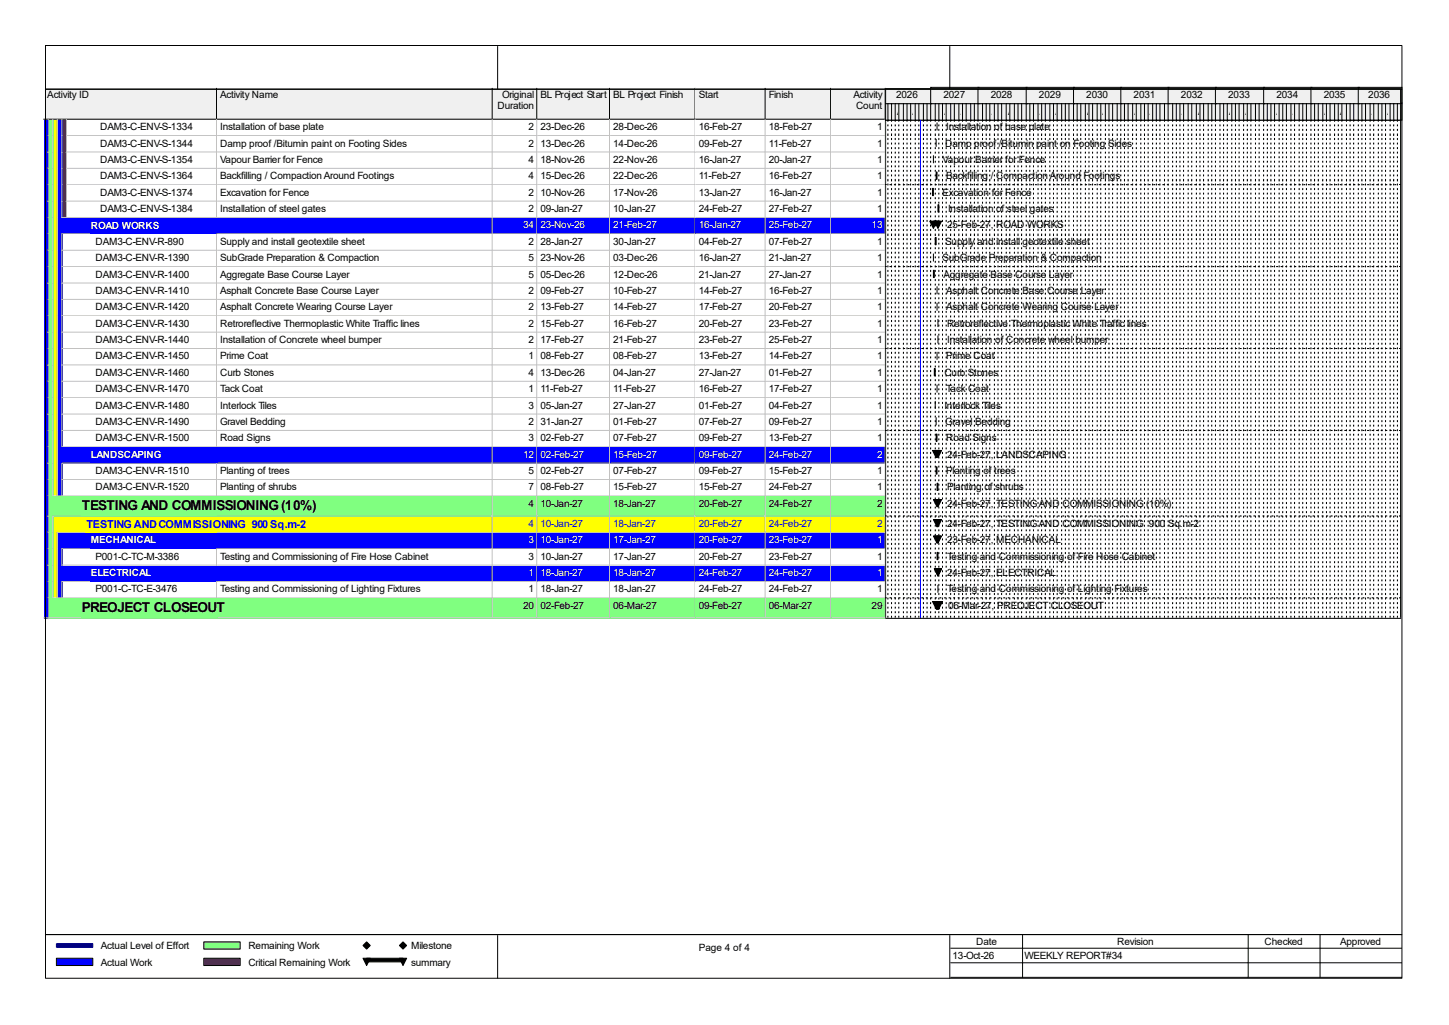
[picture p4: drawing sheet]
<svg xmlns="http://www.w3.org/2000/svg" width="420mm" height="297mm" viewBox="0 0 420 297" stroke-linecap="round" stroke-linejoin="round" font-family="sans-serif">
<defs><g id="words">
<g font-size="4">
<text x="23.7" y="147.9">TESTING AND COMMISSIONING (10%)</text>
<text x="23.7" y="177.5">PREOJECT CLOSEOUT</text>
</g>
<text font-size="3.2" fill="#00f" x="25.1" y="153">TESTING AND COMMISSIONING 900 Sq.m-2</text>
<g font-size="2.9">
<text x="13.7" y="28.4">Activity ID</text>
<text x="63.8" y="28.4">Activity Name</text>
<text x="145.5" y="28.4">Original</text>
<text x="156.6" y="28.4">BL Project Start</text>
<text x="177.7" y="28.4">BL Project Finish</text>
<text x="202.5" y="28.4">Start</text>
<text x="222.8" y="28.4">Finish</text>
<text x="247.4" y="28.4">Activity</text>
<text x="259.7" y="28.4">2026</text>
<text x="273.4" y="28.4">2027</text>
<text x="287.1" y="28.4">2028</text>
<text x="301.1" y="28.4">2029</text>
<text x="314.8" y="28.4">2030</text>
<text x="328.5" y="28.4">2031</text>
<text x="342.3" y="28.4">2032</text>
<text x="356" y="28.4">2033</text>
<text x="370" y="28.4">2034</text>
<text x="383.7" y="28.4">2035</text>
<text x="396.6" y="28.4">2036</text>
<text x="144.2" y="31.6">Duration</text>
<text x="248.1" y="31.6">Count</text>
<text x="260" y="33.2">A</text>
<text x="264.5" y="33.2">A</text>
<text x="273.7" y="33.2">A</text>
<text x="278.5" y="33.2">A</text>
<text x="287.4" y="33.2">A</text>
<text x="292.2" y="33.2">A</text>
<text x="301.4" y="33.2">A</text>
<text x="305.9" y="33.2">A</text>
<text x="315.1" y="33.2">A</text>
<text x="319.6" y="33.2">A</text>
<text x="328.8" y="33.2">A</text>
<text x="333.3" y="33.2">A</text>
<text x="342.5" y="33.2">A</text>
<text x="347.3" y="33.2">A</text>
<text x="356.2" y="33.2">A</text>
<text x="361" y="33.2">A</text>
<text x="370" y="33.2">A</text>
<text x="374.7" y="33.2">A</text>
<text x="383.9" y="33.2">A</text>
<text x="388.4" y="33.2">A</text>
<text x="397.6" y="33.2">A</text>
<text x="402.1" y="33.2">A</text>
<text x="29" y="37.7">DAM3-C-ENV-S-1334</text>
<text x="63.8" y="37.7">Installation of base plate</text>
<text x="153.2" y="37.7">2</text>
<text x="156.6" y="37.7">23-Dec-26</text>
<text x="177.7" y="37.7">28-Dec-26</text>
<text x="202.5" y="37.7">16-Feb-27</text>
<text x="222.8" y="37.7">18-Feb-27</text>
<text x="254.2" y="37.7">1</text>
<text x="274.2" y="37.7">Installation of base plate</text>
<text x="29" y="42.5">DAM3-C-ENV-S-1344</text>
<text x="29" y="47.2">DAM3-C-ENV-S-1354</text>
<text x="63.8" y="42.5">Damp proof /Bitumin paint on Footing Sides</text>
<text x="63.8" y="47.2">Vapour Barrier for Fence</text>
<text x="153.2" y="42.5">2</text>
<text x="153.2" y="47.2">4</text>
<text x="156.6" y="42.5">13-Dec-26</text>
<text x="156.6" y="47.2">18-Nov-26</text>
<text x="177.7" y="42.5">14-Dec-26</text>
<text x="177.7" y="47.2">22-Nov-26</text>
<text x="202.5" y="42.5">09-Feb-27</text>
<text x="202.5" y="47.2">16-Jan-27</text>
<text x="222.8" y="42.5">11-Feb-27</text>
<text x="222.8" y="47.2">20-Jan-27</text>
<text x="254.2" y="42.5">1</text>
<text x="254.2" y="47.2">1</text>
<text x="273.2" y="47.2">Vapour Barrier for Fence</text>
<text x="274" y="42.5">Damp proof /Bitumin paint on Footing Sides</text>
<text x="29" y="51.9">DAM3-C-ENV-S-1364</text>
<text x="63.8" y="51.9">Backfilling / Compaction Around Footings</text>
<text x="153.2" y="51.9">4</text>
<text x="156.6" y="51.9">15-Dec-26</text>
<text x="177.7" y="51.9">22-Dec-26</text>
<text x="202.5" y="51.9">11-Feb-27</text>
<text x="222.8" y="51.9">16-Feb-27</text>
<text x="254.2" y="51.9">1</text>
<text x="274.2" y="51.9">Backfilling / Compaction Around Footings</text>
<text x="29" y="56.7">DAM3-C-ENV-S-1374</text>
<text x="63.8" y="56.7">Excavation for Fence</text>
<text x="153.2" y="56.7">2</text>
<text x="156.6" y="56.7">10-Nov-26</text>
<text x="177.7" y="56.7">17-Nov-26</text>
<text x="202.5" y="56.7">13-Jan-27</text>
<text x="222.8" y="56.7">16-Jan-27</text>
<text x="254.2" y="56.7">1</text>
<text x="273.2" y="56.7">Excavation for Fence</text>
<text x="29" y="61.4">DAM3-C-ENV-S-1384</text>
<text x="63.8" y="61.4">Installation of steel gates</text>
<text x="153.2" y="61.4">2</text>
<text x="156.6" y="61.4">09-Jan-27</text>
<text x="177.7" y="61.4">10-Jan-27</text>
<text x="202.5" y="61.4">24-Feb-27</text>
<text x="222.8" y="61.4">27-Feb-27</text>
<text x="254.2" y="61.4">1</text>
<text x="274.8" y="61.4">Installation of steel gates</text>
<text x="27.7" y="70.9">DAM3-C-ENV-R-890</text>
<text x="63.8" y="70.9">Supply and install geotextile sheet</text>
<text x="153.2" y="70.9">2</text>
<text x="156.6" y="70.9">28-Jan-27</text>
<text x="177.7" y="70.9">30-Jan-27</text>
<text x="202.5" y="70.9">04-Feb-27</text>
<text x="222.8" y="70.9">07-Feb-27</text>
<text x="254.2" y="70.9">1</text>
<text x="274" y="70.9">Supply and install geotextile sheet</text>
<text x="274.5" y="66.2">25-Feb-27, ROAD WORKS</text>
<text x="27.7" y="75.6">DAM3-C-ENV-R-1390</text>
<text x="63.8" y="75.6">SubGrade Preparation &amp; Compaction</text>
<text x="153.2" y="75.6">5</text>
<text x="156.6" y="75.6">23-Nov-26</text>
<text x="177.7" y="75.6">03-Dec-26</text>
<text x="202.5" y="75.6">16-Jan-27</text>
<text x="222.8" y="75.6">21-Jan-27</text>
<text x="254.2" y="75.6">1</text>
<text x="273.2" y="75.6">SubGrade Preparation &amp; Compaction</text>
<text x="27.7" y="80.4">DAM3-C-ENV-R-1400</text>
<text x="63.8" y="80.4">Aggregate Base Course Layer</text>
<text x="153.2" y="80.4">5</text>
<text x="156.6" y="80.4">05-Dec-26</text>
<text x="177.7" y="80.4">12-Dec-26</text>
<text x="202.5" y="80.4">21-Jan-27</text>
<text x="222.8" y="80.4">27-Jan-27</text>
<text x="254.2" y="80.4">1</text>
<text x="273.4" y="80.4">Aggregate Base Course Layer</text>
<text x="27.7" y="85.2">DAM3-C-ENV-R-1410</text>
<text x="27.7" y="89.9">DAM3-C-ENV-R-1420</text>
<text x="63.8" y="85.2">Asphalt Concrete Base Course Layer</text>
<text x="63.8" y="89.9">Asphalt Concrete Wearing Course Layer</text>
<text x="153.2" y="85.2">2</text>
<text x="153.2" y="89.9">2</text>
<text x="156.6" y="85.2">09-Feb-27</text>
<text x="156.6" y="89.9">13-Feb-27</text>
<text x="177.7" y="85.2">10-Feb-27</text>
<text x="177.7" y="89.9">14-Feb-27</text>
<text x="202.5" y="85.2">14-Feb-27</text>
<text x="202.5" y="89.9">17-Feb-27</text>
<text x="222.8" y="85.2">16-Feb-27</text>
<text x="222.8" y="89.9">20-Feb-27</text>
<text x="254.2" y="85.2">1</text>
<text x="254.2" y="89.9">1</text>
<text x="274.2" y="85.2">Asphalt Concrete Base Course Layer</text>
<text x="274.2" y="89.9">Asphalt Concrete Wearing Course Layer</text>
<text x="27.7" y="94.7">DAM3-C-ENV-R-1430</text>
<text x="63.8" y="94.7">Retroreflective Thermoplastic White Traffic lines</text>
<text x="153.2" y="94.7">2</text>
<text x="156.6" y="94.7">15-Feb-27</text>
<text x="177.7" y="94.7">16-Feb-27</text>
<text x="202.5" y="94.7">20-Feb-27</text>
<text x="222.8" y="94.7">23-Feb-27</text>
<text x="254.2" y="94.7">1</text>
<text x="274.5" y="94.7">Retroreflective Thermoplastic White Traffic lines</text>
<text x="27.7" y="99.4">DAM3-C-ENV-R-1440</text>
<text x="63.8" y="99.4">Installation of Concrete wheel bumper</text>
<text x="153.2" y="99.4">2</text>
<text x="156.6" y="99.4">17-Feb-27</text>
<text x="177.7" y="99.4">21-Feb-27</text>
<text x="202.5" y="99.4">23-Feb-27</text>
<text x="222.8" y="99.4">25-Feb-27</text>
<text x="254.2" y="99.4">1</text>
<text x="274.5" y="99.4">Installation of Concrete wheel bumper</text>
<text x="27.7" y="104.1">DAM3-C-ENV-R-1450</text>
<text x="63.8" y="104.1">Prime Coat</text>
<text x="153.2" y="104.1">1</text>
<text x="156.6" y="104.1">08-Feb-27</text>
<text x="177.7" y="104.1">08-Feb-27</text>
<text x="202.5" y="104.1">13-Feb-27</text>
<text x="222.8" y="104.1">14-Feb-27</text>
<text x="254.2" y="104.1">1</text>
<text x="274.2" y="104.1">Prime Coat</text>
<text x="27.7" y="108.9">DAM3-C-ENV-R-1460</text>
<text x="27.7" y="113.6">DAM3-C-ENV-R-1470</text>
<text x="63.8" y="108.9">Curb Stones</text>
<text x="63.8" y="113.6">Tack Coat</text>
<text x="153.2" y="108.9">4</text>
<text x="153.2" y="113.6">1</text>
<text x="156.6" y="108.9">13-Dec-26</text>
<text x="156.6" y="113.6">11-Feb-27</text>
<text x="177.7" y="108.9">04-Jan-27</text>
<text x="177.7" y="113.6">11-Feb-27</text>
<text x="202.5" y="108.9">27-Jan-27</text>
<text x="202.5" y="113.6">16-Feb-27</text>
<text x="222.8" y="108.9">01-Feb-27</text>
<text x="222.8" y="113.6">17-Feb-27</text>
<text x="254.2" y="108.9">1</text>
<text x="254.2" y="113.6">1</text>
<text x="273.7" y="108.9">Curb Stones</text>
<text x="274.2" y="113.6">Tack Coat</text>
<text x="27.7" y="118.4">DAM3-C-ENV-R-1480</text>
<text x="63.8" y="118.4">Interlock Tiles</text>
<text x="153.2" y="118.4">3</text>
<text x="156.6" y="118.4">05-Jan-27</text>
<text x="177.7" y="118.4">27-Jan-27</text>
<text x="202.5" y="118.4">01-Feb-27</text>
<text x="222.8" y="118.4">04-Feb-27</text>
<text x="254.2" y="118.4">1</text>
<text x="273.7" y="118.4">Interlock Tiles</text>
<text x="27.7" y="123.1">DAM3-C-ENV-R-1490</text>
<text x="63.8" y="123.1">Gravel Bedding</text>
<text x="153.2" y="123.1">2</text>
<text x="156.6" y="123.1">31-Jan-27</text>
<text x="177.7" y="123.1">01-Feb-27</text>
<text x="202.5" y="123.1">07-Feb-27</text>
<text x="222.8" y="123.1">09-Feb-27</text>
<text x="254.2" y="123.1">1</text>
<text x="274" y="123.1">Gravel Bedding</text>
<text x="27.7" y="127.9">DAM3-C-ENV-R-1500</text>
<text x="63.8" y="127.9">Road Signs</text>
<text x="153.2" y="127.9">3</text>
<text x="156.6" y="127.9">02-Feb-27</text>
<text x="177.7" y="127.9">07-Feb-27</text>
<text x="202.5" y="127.9">09-Feb-27</text>
<text x="222.8" y="127.9">13-Feb-27</text>
<text x="254.2" y="127.9">1</text>
<text x="274.2" y="127.9">Road Signs</text>
<text x="27.7" y="137.4">DAM3-C-ENV-R-1510</text>
<text x="63.8" y="137.4">Planting of trees</text>
<text x="153.2" y="137.4">5</text>
<text x="156.6" y="137.4">02-Feb-27</text>
<text x="177.7" y="137.4">07-Feb-27</text>
<text x="202.5" y="137.4">09-Feb-27</text>
<text x="222.8" y="137.4">15-Feb-27</text>
<text x="254.2" y="137.4">1</text>
<text x="274.2" y="137.4">Planting of trees</text>
<text x="274.5" y="132.6">24-Feb-27, LANDSCAPING</text>
<text x="27.7" y="142.1">DAM3-C-ENV-R-1520</text>
<text x="63.8" y="142.1">Planting of shrubs</text>
<text x="153.2" y="142.1">7</text>
<text x="156.6" y="142.1">08-Feb-27</text>
<text x="177.7" y="142.1">15-Feb-27</text>
<text x="202.5" y="142.1">15-Feb-27</text>
<text x="222.8" y="142.1">24-Feb-27</text>
<text x="254.2" y="142.1">1</text>
<text x="274.5" y="142.1">Planting of shrubs</text>
<text x="153.2" y="146.9">4</text>
<text x="156.6" y="146.9">10-Jan-27</text>
<text x="177.7" y="146.9">18-Jan-27</text>
<text x="202.5" y="146.9">20-Feb-27</text>
<text x="222.8" y="146.9">24-Feb-27</text>
<text x="254.2" y="146.9">2</text>
<text x="274.5" y="146.9">24-Feb-27, TESTING AND COMMISSIONING (10%)</text>
<text x="274.5" y="152.7">24-Feb-27, TESTING AND COMMISSIONING 900 Sq.m-2</text>
<text x="274.5" y="157.4">23-Feb-27, MECHANICAL</text>
<text x="27.7" y="162.2">P001-C-TC-M-3386</text>
<text x="63.8" y="162.2">Testing and Commissioning of Fire Hose Cabinet</text>
<text x="153.2" y="162.2">3</text>
<text x="156.6" y="162.2">10-Jan-27</text>
<text x="177.7" y="162.2">17-Jan-27</text>
<text x="202.5" y="162.2">20-Feb-27</text>
<text x="222.8" y="162.2">23-Feb-27</text>
<text x="254.2" y="162.2">1</text>
<text x="274.5" y="162.2">Testing and Commissioning of Fire Hose Cabinet</text>
<text x="274.5" y="166.9">24-Feb-27, ELECTRICAL</text>
<text x="27.7" y="171.7">P001-C-TC-E-3476</text>
<text x="63.8" y="171.7">Testing and Commissioning of Lighting Fixtures</text>
<text x="153.2" y="171.7">1</text>
<text x="156.6" y="171.7">18-Jan-27</text>
<text x="177.7" y="171.7">18-Jan-27</text>
<text x="202.5" y="171.7">24-Feb-27</text>
<text x="222.8" y="171.7">24-Feb-27</text>
<text x="254.2" y="171.7">1</text>
<text x="274.5" y="171.7">Testing and Commissioning of Lighting Fixtures</text>
<text x="151.6" y="176.4">20</text>
<text x="156.6" y="176.4">02-Feb-27</text>
<text x="177.7" y="176.4">06-Mar-27</text>
<text x="202.5" y="176.4">09-Feb-27</text>
<text x="222.8" y="176.4">06-Mar-27</text>
<text x="252.6" y="176.4">29</text>
<text x="274.8" y="176.4">06-Mar-27, PREOJECT CLOSEOUT</text>
<text x="29.3" y="275">Actual Level of Effort</text>
<text x="72" y="275">Remaining Work</text>
<text x="119.2" y="275">Milestone</text>
<text x="202.5" y="275.5">Page 4 of 4</text>
<text x="283" y="273.7">Date</text>
<text x="323.8" y="273.7">Revision</text>
<text x="366.5" y="273.7">Checked</text>
<text x="388.4" y="273.7">Approved</text>
<text x="29.3" y="279.8">Actual Work</text>
<text x="72" y="279.8">Critical Remaining Work</text>
<text x="119.2" y="279.8">summary</text>
<text x="276.1" y="277.9">13-Oct-26</text>
<text x="296.9" y="277.9">WEEKLY REPORT#34</text>
</g>
<g font-size="2.9" fill="#fff">
<text x="26.4" y="66.3">ROAD WORKS</text>
<text x="151.6" y="66.2">34</text>
<text x="156.6" y="66.2">23-Nov-26</text>
<text x="177.7" y="66.2">21-Feb-27</text>
<text x="202.5" y="66.2">16-Jan-27</text>
<text x="222.8" y="66.2">25-Feb-27</text>
<text x="252.6" y="66.2">13</text>
<text x="26.4" y="132.7">LANDSCAPING</text>
<text x="151.6" y="132.6">12</text>
<text x="156.6" y="132.6">02-Feb-27</text>
<text x="177.7" y="132.6">15-Feb-27</text>
<text x="202.5" y="132.6">09-Feb-27</text>
<text x="222.8" y="132.6">24-Feb-27</text>
<text x="254.2" y="132.6">2</text>
<text x="26.4" y="157.5">MECHANICAL</text>
<text x="153.2" y="157.4">3</text>
<text x="156.6" y="157.4">10-Jan-27</text>
<text x="177.7" y="157.4">17-Jan-27</text>
<text x="202.5" y="157.4">20-Feb-27</text>
<text x="222.8" y="157.4">23-Feb-27</text>
<text x="254.2" y="157.4">1</text>
<text x="26.4" y="167">ELECTRICAL</text>
<text x="153.2" y="166.9">1</text>
<text x="156.6" y="166.9">18-Jan-27</text>
<text x="177.7" y="166.9">18-Jan-27</text>
<text x="202.5" y="166.9">24-Feb-27</text>
<text x="222.8" y="166.9">24-Feb-27</text>
<text x="254.2" y="166.9">1</text>
</g>
<g font-size="2.9" fill="#00f">
<text x="153.2" y="152.7">4</text>
<text x="156.6" y="152.7">10-Jan-27</text>
<text x="177.7" y="152.7">18-Jan-27</text>
<text x="202.5" y="152.7">20-Feb-27</text>
<text x="222.8" y="152.7">24-Feb-27</text>
<text x="254.2" y="152.7">2</text>
</g>
</g></defs>
<path d="M12.9 25.6h50.1v9.2h-50.1z" fill="#f0f0f0"/>
<path d="M62.8 25.6v8.9h-50.1" fill="none" stroke="#000" stroke-width=".29"/>
<path d="M63 25.6h79.9v9.2h-79.9z" fill="#f0f0f0"/>
<path d="M142.7 25.6v8.9h-79.9" fill="none" stroke="#000" stroke-width=".29"/>
<path d="M142.9 25.6h12.9v9.2h-12.9z" fill="#f0f0f0"/>
<path d="M155.6 25.6v8.9h-12.9" fill="none" stroke="#000" stroke-width=".29"/>
<path d="M155.8 25.6h21.2v9.2h-21.2z" fill="#f0f0f0"/>
<path d="M176.7 25.6v8.9h-21.1" fill="none" stroke="#000" stroke-width=".29"/>
<path d="M177 25.6h24.7v9.2h-24.7z" fill="#f0f0f0"/>
<path d="M201.5 25.6v8.9h-24.8" fill="none" stroke="#000" stroke-width=".29"/>
<path d="M201.7 25.6h20.3v9.2h-20.3z" fill="#f0f0f0"/>
<path d="M221.8 25.6v8.9h-20.3" fill="none" stroke="#000" stroke-width=".29"/>
<path d="M222 25.6h19v9.2h-19z" fill="#f0f0f0"/>
<path d="M240.7 25.6v8.9h-18.9" fill="none" stroke="#000" stroke-width=".29"/>
<path d="M241 25.6h15.8v9.2h-15.8z" fill="#f0f0f0"/>
<path d="M256.6 25.6v8.9h-15.9" fill="none" stroke="#000" stroke-width=".29"/>
<path d="M12.9 34.8h1.3v4.7h-1.3z" fill="#00f"/>
<path d="M14 34.5v5.1" fill="none" stroke="#c0c0c0" stroke-width=".29"/>
<path d="M14.2 34.8h1.4v4.7h-1.4z" fill="#80ff80"/>
<path d="M15.3 34.5v5.1" fill="none" stroke="#c0c0c0" stroke-width=".29"/>
<path d="M15.6 34.8h1.3v4.7h-1.3z" fill="#ff0"/>
<path d="M16.6 34.5v5.1" fill="none" stroke="#c0c0c0" stroke-width=".29"/>
<path d="M16.9 34.8h1.3v4.7h-1.3z" fill="#00f"/>
<path d="M17.9 34.5v5.1" fill="none" stroke="#c0c0c0" stroke-width=".29"/>
<path d="M18.2 34.8h1.3v4.7h-1.3z" fill="#f00"/>
<path d="M19.2 34.5v5.1" fill="none" stroke="#c0c0c0" stroke-width=".29"/>
<path d="M19.5 34.8h43.5v4.7h-43.5z" fill="#fff"/>
<path d="M19.2 39.3h43.8M62.8 34.5v5.1" fill="none" stroke="#c0c0c0" stroke-width=".29"/>
<g fill="#fff">
<path d="M63 34.8h79.9v4.7h-79.9z"/>
<path d="M63.5 35.1h78.6v4.2h-78.6z"/>
</g>
<path d="M142.7 34.5v4.8h-79.7" fill="none" stroke="#c0c0c0" stroke-width=".29"/>
<g fill="#fff">
<path d="M142.9 34.8h12.9v4.7h-12.9z"/>
<path d="M143.5 35.1h11.6v4.2h-11.6z"/>
</g>
<path d="M155.6 34.5v4.8h-12.7" fill="none" stroke="#c0c0c0" stroke-width=".29"/>
<g fill="#fff">
<path d="M155.8 34.8h21.2v4.7h-21.2z"/>
<path d="M156.4 35.1h19.7v4.2h-19.7z"/>
</g>
<path d="M176.7 34.5v4.8h-20.9" fill="none" stroke="#c0c0c0" stroke-width=".29"/>
<g fill="#fff">
<path d="M177 34.8h24.7v4.7h-24.7z"/>
<path d="M177.5 35.1h23.4v4.2h-23.4z"/>
</g>
<path d="M201.5 34.5v4.8h-24.6" fill="none" stroke="#c0c0c0" stroke-width=".29"/>
<g fill="#fff">
<path d="M201.7 34.8h20.3v4.7h-20.3z"/>
<path d="M202.3 35.1h18.9v4.2h-18.9z"/>
</g>
<path d="M221.8 34.5v4.8h-20.1" fill="none" stroke="#c0c0c0" stroke-width=".29"/>
<g fill="#fff">
<path d="M222 34.8h19v4.7h-19z"/>
<path d="M222.5 35.1h17.7v4.2h-17.7z"/>
</g>
<path d="M240.7 34.5v4.8h-18.7" fill="none" stroke="#c0c0c0" stroke-width=".29"/>
<g fill="#fff">
<path d="M241 34.8h15.8v4.7h-15.8z"/>
<path d="M241.6 35.1h14.4v4.2h-14.4z"/>
</g>
<path d="M256.6 34.5v4.8h-15.6" fill="none" stroke="#c0c0c0" stroke-width=".29"/>
<path d="M12.9 39.5h1.3v4.8h-1.3z" fill="#00f"/>
<path d="M14 39.3v5" fill="none" stroke="#c0c0c0" stroke-width=".29"/>
<path d="M14.2 39.5h1.4v4.8h-1.4z" fill="#80ff80"/>
<path d="M15.3 39.3v5" fill="none" stroke="#c0c0c0" stroke-width=".29"/>
<path d="M15.6 39.5h1.3v4.8h-1.3z" fill="#ff0"/>
<path d="M16.6 39.3v5" fill="none" stroke="#c0c0c0" stroke-width=".29"/>
<path d="M16.9 39.5h1.3v4.8h-1.3z" fill="#00f"/>
<path d="M17.9 39.3v5" fill="none" stroke="#c0c0c0" stroke-width=".29"/>
<path d="M18.2 39.5h1.3v4.8h-1.3z" fill="#f00"/>
<path d="M19.2 39.3v5" fill="none" stroke="#c0c0c0" stroke-width=".29"/>
<path d="M19.5 39.5h43.5v4.8h-43.5z" fill="#fff"/>
<path d="M62.8 39.3v5M19.2 44h43.8" fill="none" stroke="#c0c0c0" stroke-width=".29"/>
<g fill="#fff">
<path d="M63 39.5h79.9v4.8h-79.9z"/>
<path d="M63.5 39.8h78.6v4.2h-78.6z"/>
</g>
<path d="M142.7 39.3v4.7h-79.7" fill="none" stroke="#c0c0c0" stroke-width=".29"/>
<g fill="#fff">
<path d="M142.9 39.5h12.9v4.8h-12.9z"/>
<path d="M143.5 39.8h11.6v4.2h-11.6z"/>
</g>
<path d="M155.6 39.3v4.7h-12.7" fill="none" stroke="#c0c0c0" stroke-width=".29"/>
<g fill="#fff">
<path d="M155.8 39.5h21.2v4.8h-21.2z"/>
<path d="M156.4 39.8h19.7v4.2h-19.7z"/>
</g>
<path d="M176.7 39.3v4.7h-20.9" fill="none" stroke="#c0c0c0" stroke-width=".29"/>
<g fill="#fff">
<path d="M177 39.5h24.7v4.8h-24.7z"/>
<path d="M177.5 39.8h23.4v4.2h-23.4z"/>
</g>
<path d="M201.5 39.3v4.7h-24.6" fill="none" stroke="#c0c0c0" stroke-width=".29"/>
<g fill="#fff">
<path d="M201.7 39.5h20.3v4.8h-20.3z"/>
<path d="M202.3 39.8h18.9v4.2h-18.9z"/>
</g>
<path d="M221.8 39.3v4.7h-20.1" fill="none" stroke="#c0c0c0" stroke-width=".29"/>
<g fill="#fff">
<path d="M222 39.5h19v4.8h-19z"/>
<path d="M222.5 39.8h17.7v4.2h-17.7z"/>
</g>
<path d="M240.7 39.3v4.7h-18.7" fill="none" stroke="#c0c0c0" stroke-width=".29"/>
<g fill="#fff">
<path d="M241 39.5h15.8v4.8h-15.8z"/>
<path d="M241.6 39.8h14.4v4.2h-14.4z"/>
</g>
<path d="M256.6 39.3v4.7h-15.6" fill="none" stroke="#c0c0c0" stroke-width=".29"/>
<path d="M12.9 44.3h1.3v4.8h-1.3z" fill="#00f"/>
<path d="M14 44v5" fill="none" stroke="#c0c0c0" stroke-width=".29"/>
<path d="M14.2 44.3h1.4v4.8h-1.4z" fill="#80ff80"/>
<path d="M15.3 44v5" fill="none" stroke="#c0c0c0" stroke-width=".29"/>
<path d="M15.6 44.3h1.3v4.8h-1.3z" fill="#ff0"/>
<path d="M16.6 44v5" fill="none" stroke="#c0c0c0" stroke-width=".29"/>
<path d="M16.9 44.3h1.3v4.8h-1.3z" fill="#00f"/>
<path d="M17.9 44v5" fill="none" stroke="#c0c0c0" stroke-width=".29"/>
<path d="M18.2 44.3h1.3v4.8h-1.3z" fill="#f00"/>
<path d="M19.2 44v5" fill="none" stroke="#c0c0c0" stroke-width=".29"/>
<path d="M19.5 44.3h43.5v4.8h-43.5z" fill="#fff"/>
<path d="M19.2 48.8h43.8M62.8 44v5" fill="none" stroke="#c0c0c0" stroke-width=".29"/>
<g fill="#fff">
<path d="M63 44.3h79.9v4.8h-79.9z"/>
<path d="M63.5 44.6h78.6v4.2h-78.6z"/>
</g>
<path d="M142.7 44v4.8h-79.7" fill="none" stroke="#c0c0c0" stroke-width=".29"/>
<g fill="#fff">
<path d="M142.9 44.3h12.9v4.8h-12.9z"/>
<path d="M143.5 44.6h11.6v4.2h-11.6z"/>
</g>
<path d="M155.6 44v4.8h-12.7" fill="none" stroke="#c0c0c0" stroke-width=".29"/>
<g fill="#fff">
<path d="M155.8 44.3h21.2v4.8h-21.2z"/>
<path d="M156.4 44.6h19.7v4.2h-19.7z"/>
</g>
<path d="M176.7 44v4.8h-20.9" fill="none" stroke="#c0c0c0" stroke-width=".29"/>
<g fill="#fff">
<path d="M177 44.3h24.7v4.8h-24.7z"/>
<path d="M177.5 44.6h23.4v4.2h-23.4z"/>
</g>
<path d="M201.5 44v4.8h-24.6" fill="none" stroke="#c0c0c0" stroke-width=".29"/>
<g fill="#fff">
<path d="M201.7 44.3h20.3v4.8h-20.3z"/>
<path d="M202.3 44.6h18.9v4.2h-18.9z"/>
</g>
<path d="M221.8 44v4.8h-20.1" fill="none" stroke="#c0c0c0" stroke-width=".29"/>
<g fill="#fff">
<path d="M222 44.3h19v4.8h-19z"/>
<path d="M222.5 44.6h17.7v4.2h-17.7z"/>
</g>
<path d="M240.7 44v4.8h-18.7" fill="none" stroke="#c0c0c0" stroke-width=".29"/>
<g fill="#fff">
<path d="M241 44.3h15.8v4.8h-15.8z"/>
<path d="M241.6 44.6h14.4v4.2h-14.4z"/>
</g>
<path d="M256.6 44v4.8h-15.6" fill="none" stroke="#c0c0c0" stroke-width=".29"/>
<path d="M12.9 49.1h1.3v4.7h-1.3z" fill="#00f"/>
<path d="M14 48.8v5" fill="none" stroke="#c0c0c0" stroke-width=".29"/>
<path d="M14.2 49.1h1.4v4.7h-1.4z" fill="#80ff80"/>
<path d="M15.3 48.8v5" fill="none" stroke="#c0c0c0" stroke-width=".29"/>
<path d="M15.6 49.1h1.3v4.7h-1.3z" fill="#ff0"/>
<path d="M16.6 48.8v5" fill="none" stroke="#c0c0c0" stroke-width=".29"/>
<path d="M16.9 49.1h1.3v4.7h-1.3z" fill="#00f"/>
<path d="M17.9 48.8v5" fill="none" stroke="#c0c0c0" stroke-width=".29"/>
<path d="M18.2 49.1h1.3v4.7h-1.3z" fill="#f00"/>
<path d="M19.2 48.8v5" fill="none" stroke="#c0c0c0" stroke-width=".29"/>
<path d="M19.5 49.1h43.5v4.7h-43.5z" fill="#fff"/>
<path d="M19.2 53.5h43.8M62.8 48.8v5" fill="none" stroke="#c0c0c0" stroke-width=".29"/>
<g fill="#fff">
<path d="M63 49.1h79.9v4.7h-79.9z"/>
<path d="M63.5 49.3h78.6v4.2h-78.6z"/>
</g>
<path d="M142.7 48.8v4.7h-79.7" fill="none" stroke="#c0c0c0" stroke-width=".29"/>
<g fill="#fff">
<path d="M142.9 49.1h12.9v4.7h-12.9z"/>
<path d="M143.5 49.3h11.6v4.2h-11.6z"/>
</g>
<path d="M155.6 48.8v4.7h-12.7" fill="none" stroke="#c0c0c0" stroke-width=".29"/>
<g fill="#fff">
<path d="M155.8 49.1h21.2v4.7h-21.2z"/>
<path d="M156.4 49.3h19.7v4.2h-19.7z"/>
</g>
<path d="M176.7 48.8v4.7h-20.9" fill="none" stroke="#c0c0c0" stroke-width=".29"/>
<g fill="#fff">
<path d="M177 49.1h24.7v4.7h-24.7z"/>
<path d="M177.5 49.3h23.4v4.2h-23.4z"/>
</g>
<path d="M201.5 48.8v4.7h-24.6" fill="none" stroke="#c0c0c0" stroke-width=".29"/>
<g fill="#fff">
<path d="M201.7 49.1h20.3v4.7h-20.3z"/>
<path d="M202.3 49.3h18.9v4.2h-18.9z"/>
</g>
<path d="M221.8 48.8v4.7h-20.1" fill="none" stroke="#c0c0c0" stroke-width=".29"/>
<g fill="#fff">
<path d="M222 49.1h19v4.7h-19z"/>
<path d="M222.5 49.3h17.7v4.2h-17.7z"/>
</g>
<path d="M240.7 48.8v4.7h-18.7" fill="none" stroke="#c0c0c0" stroke-width=".29"/>
<g fill="#fff">
<path d="M241 49.1h15.8v4.7h-15.8z"/>
<path d="M241.6 49.3h14.4v4.2h-14.4z"/>
</g>
<path d="M256.6 48.8v4.7h-15.6" fill="none" stroke="#c0c0c0" stroke-width=".29"/>
<path d="M12.9 53.8h1.3v4.7h-1.3z" fill="#00f"/>
<path d="M14 53.5v5" fill="none" stroke="#c0c0c0" stroke-width=".29"/>
<path d="M14.2 53.8h1.4v4.7h-1.4z" fill="#80ff80"/>
<path d="M15.3 53.5v5" fill="none" stroke="#c0c0c0" stroke-width=".29"/>
<path d="M15.6 53.8h1.3v4.7h-1.3z" fill="#ff0"/>
<path d="M16.6 53.5v5" fill="none" stroke="#c0c0c0" stroke-width=".29"/>
<path d="M16.9 53.8h1.3v4.7h-1.3z" fill="#00f"/>
<path d="M17.9 53.5v5" fill="none" stroke="#c0c0c0" stroke-width=".29"/>
<path d="M18.2 53.8h1.3v4.7h-1.3z" fill="#f00"/>
<path d="M19.2 53.5v5" fill="none" stroke="#c0c0c0" stroke-width=".29"/>
<path d="M19.5 53.8h43.5v4.7h-43.5z" fill="#fff"/>
<path d="M19.2 58.3h43.8M62.8 53.5v5" fill="none" stroke="#c0c0c0" stroke-width=".29"/>
<g fill="#fff">
<path d="M63 53.8h79.9v4.7h-79.9z"/>
<path d="M63.5 54.1h78.6v4.2h-78.6z"/>
</g>
<path d="M142.7 53.5v4.8h-79.7" fill="none" stroke="#c0c0c0" stroke-width=".29"/>
<g fill="#fff">
<path d="M142.9 53.8h12.9v4.7h-12.9z"/>
<path d="M143.5 54.1h11.6v4.2h-11.6z"/>
</g>
<path d="M155.6 53.5v4.8h-12.7" fill="none" stroke="#c0c0c0" stroke-width=".29"/>
<g fill="#fff">
<path d="M155.8 53.8h21.2v4.7h-21.2z"/>
<path d="M156.4 54.1h19.7v4.2h-19.7z"/>
</g>
<path d="M176.7 53.5v4.8h-20.9" fill="none" stroke="#c0c0c0" stroke-width=".29"/>
<g fill="#fff">
<path d="M177 53.8h24.7v4.7h-24.7z"/>
<path d="M177.5 54.1h23.4v4.2h-23.4z"/>
</g>
<path d="M201.5 53.5v4.8h-24.6" fill="none" stroke="#c0c0c0" stroke-width=".29"/>
<g fill="#fff">
<path d="M201.7 53.8h20.3v4.7h-20.3z"/>
<path d="M202.3 54.1h18.9v4.2h-18.9z"/>
</g>
<path d="M221.8 53.5v4.8h-20.1" fill="none" stroke="#c0c0c0" stroke-width=".29"/>
<g fill="#fff">
<path d="M222 53.8h19v4.7h-19z"/>
<path d="M222.5 54.1h17.7v4.2h-17.7z"/>
</g>
<path d="M240.7 53.5v4.8h-18.7" fill="none" stroke="#c0c0c0" stroke-width=".29"/>
<g fill="#fff">
<path d="M241 53.8h15.8v4.7h-15.8z"/>
<path d="M241.6 54.1h14.4v4.2h-14.4z"/>
</g>
<path d="M256.6 53.5v4.8h-15.6" fill="none" stroke="#c0c0c0" stroke-width=".29"/>
<path d="M12.9 58.5h1.3v4.8h-1.3z" fill="#00f"/>
<path d="M14 58.3v5" fill="none" stroke="#c0c0c0" stroke-width=".29"/>
<path d="M14.2 58.5h1.4v4.8h-1.4z" fill="#80ff80"/>
<path d="M15.3 58.3v5" fill="none" stroke="#c0c0c0" stroke-width=".29"/>
<path d="M15.6 58.5h1.3v4.8h-1.3z" fill="#ff0"/>
<path d="M16.6 58.3v5" fill="none" stroke="#c0c0c0" stroke-width=".29"/>
<path d="M16.9 58.5h1.3v4.8h-1.3z" fill="#00f"/>
<path d="M17.9 58.3v5" fill="none" stroke="#c0c0c0" stroke-width=".29"/>
<path d="M18.2 58.5h1.3v4.8h-1.3z" fill="#f00"/>
<path d="M19.2 58.3v5M17.9 63h1.6" fill="none" stroke="#c0c0c0" stroke-width=".29"/>
<path d="M19.5 58.5h43.5v4.8h-43.5z" fill="#fff"/>
<path d="M62.8 58.3v5M19.2 63h43.8" fill="none" stroke="#c0c0c0" stroke-width=".29"/>
<g fill="#fff">
<path d="M63 58.5h79.9v4.8h-79.9z"/>
<path d="M63.5 58.8h78.6v4.2h-78.6z"/>
</g>
<path d="M142.7 58.3v4.7h-79.7" fill="none" stroke="#c0c0c0" stroke-width=".29"/>
<g fill="#fff">
<path d="M142.9 58.5h12.9v4.8h-12.9z"/>
<path d="M143.5 58.8h11.6v4.2h-11.6z"/>
</g>
<path d="M155.6 58.3v4.7h-12.7" fill="none" stroke="#c0c0c0" stroke-width=".29"/>
<g fill="#fff">
<path d="M155.8 58.5h21.2v4.8h-21.2z"/>
<path d="M156.4 58.8h19.7v4.2h-19.7z"/>
</g>
<path d="M176.7 58.3v4.7h-20.9" fill="none" stroke="#c0c0c0" stroke-width=".29"/>
<g fill="#fff">
<path d="M177 58.5h24.7v4.8h-24.7z"/>
<path d="M177.5 58.8h23.4v4.2h-23.4z"/>
</g>
<path d="M201.5 58.3v4.7h-24.6" fill="none" stroke="#c0c0c0" stroke-width=".29"/>
<g fill="#fff">
<path d="M201.7 58.5h20.3v4.8h-20.3z"/>
<path d="M202.3 58.8h18.9v4.2h-18.9z"/>
</g>
<path d="M221.8 58.3v4.7h-20.1" fill="none" stroke="#c0c0c0" stroke-width=".29"/>
<g fill="#fff">
<path d="M222 58.5h19v4.8h-19z"/>
<path d="M222.5 58.8h17.7v4.2h-17.7z"/>
</g>
<path d="M240.7 58.3v4.7h-18.7" fill="none" stroke="#c0c0c0" stroke-width=".29"/>
<g fill="#fff">
<path d="M241 58.5h15.8v4.8h-15.8z"/>
<path d="M241.6 58.8h14.4v4.2h-14.4z"/>
</g>
<path d="M256.6 58.3v4.7h-15.6" fill="none" stroke="#c0c0c0" stroke-width=".29"/>
<path d="M12.9 63.3h1.3v4.7h-1.3z" fill="#00f"/>
<path d="M14 63v5" fill="none" stroke="#c0c0c0" stroke-width=".29"/>
<path d="M14.2 63.3h1.4v4.7h-1.4z" fill="#80ff80"/>
<path d="M15.3 63v5" fill="none" stroke="#c0c0c0" stroke-width=".29"/>
<path d="M15.6 63.3h1.3v4.7h-1.3z" fill="#ff0"/>
<path d="M16.6 63v5" fill="none" stroke="#c0c0c0" stroke-width=".29"/>
<path d="M16.9 63.3h46.1v4.7h-46.1z" fill="#00f"/>
<path d="M17.9 67.8h45.1" fill="none" stroke="#c0c0c0" stroke-width=".29"/>
<g fill="#00f">
<path d="M63 63.3h79.9v4.7h-79.9z"/>
<path d="M26.1 63.5h116v4.3h-116z"/>
</g>
<path d="M142.7 63v4.8h-79.7" fill="none" stroke="#c0c0c0" stroke-width=".29"/>
<g fill="#00f">
<path d="M142.9 63.3h12.9v4.7h-12.9z"/>
<path d="M143.5 63.5h11.6v4.3h-11.6z"/>
</g>
<path d="M155.6 63v4.8h-12.7" fill="none" stroke="#c0c0c0" stroke-width=".29"/>
<g fill="#00f">
<path d="M155.8 63.3h21.2v4.7h-21.2z"/>
<path d="M156.4 63.5h19.7v4.3h-19.7z"/>
</g>
<path d="M176.7 63v4.8h-20.9" fill="none" stroke="#c0c0c0" stroke-width=".29"/>
<g fill="#00f">
<path d="M177 63.3h24.7v4.7h-24.7z"/>
<path d="M177.5 63.5h23.4v4.3h-23.4z"/>
</g>
<path d="M201.5 63v4.8h-24.6" fill="none" stroke="#c0c0c0" stroke-width=".29"/>
<g fill="#00f">
<path d="M201.7 63.3h20.3v4.7h-20.3z"/>
<path d="M202.3 63.5h18.9v4.3h-18.9z"/>
</g>
<path d="M221.8 63v4.8h-20.1" fill="none" stroke="#c0c0c0" stroke-width=".29"/>
<g fill="#00f">
<path d="M222 63.3h19v4.7h-19z"/>
<path d="M222.5 63.5h17.7v4.3h-17.7z"/>
</g>
<path d="M240.7 63v4.8h-18.7" fill="none" stroke="#c0c0c0" stroke-width=".29"/>
<g fill="#00f">
<path d="M241 63.3h15.8v4.7h-15.8z"/>
<path d="M241.6 63.5h14.4v4.3h-14.4z"/>
</g>
<path d="M256.6 63v4.8h-15.6" fill="none" stroke="#c0c0c0" stroke-width=".29"/>
<path d="M12.9 68h1.3v4.8h-1.3z" fill="#00f"/>
<path d="M14 67.8v5" fill="none" stroke="#c0c0c0" stroke-width=".29"/>
<path d="M14.2 68h1.4v4.8h-1.4z" fill="#80ff80"/>
<path d="M15.3 67.8v5" fill="none" stroke="#c0c0c0" stroke-width=".29"/>
<path d="M15.6 68h1.3v4.8h-1.3z" fill="#ff0"/>
<path d="M16.6 67.8v5" fill="none" stroke="#c0c0c0" stroke-width=".29"/>
<path d="M16.9 68h1.3v4.8h-1.3z" fill="#00f"/>
<path d="M17.9 67.8v5" fill="none" stroke="#c0c0c0" stroke-width=".29"/>
<path d="M18.2 68h44.8v4.8h-44.8z" fill="#fff"/>
<path d="M17.9 72.5h45.1M62.8 67.8v5" fill="none" stroke="#c0c0c0" stroke-width=".29"/>
<g fill="#fff">
<path d="M63 68h79.9v4.8h-79.9z"/>
<path d="M63.5 68.3h78.6v4.2h-78.6z"/>
</g>
<path d="M142.7 67.8v4.7h-79.7" fill="none" stroke="#c0c0c0" stroke-width=".29"/>
<g fill="#fff">
<path d="M142.9 68h12.9v4.8h-12.9z"/>
<path d="M143.5 68.3h11.6v4.2h-11.6z"/>
</g>
<path d="M155.6 67.8v4.7h-12.7" fill="none" stroke="#c0c0c0" stroke-width=".29"/>
<g fill="#fff">
<path d="M155.8 68h21.2v4.8h-21.2z"/>
<path d="M156.4 68.3h19.7v4.2h-19.7z"/>
</g>
<path d="M176.7 67.8v4.7h-20.9" fill="none" stroke="#c0c0c0" stroke-width=".29"/>
<g fill="#fff">
<path d="M177 68h24.7v4.8h-24.7z"/>
<path d="M177.5 68.3h23.4v4.2h-23.4z"/>
</g>
<path d="M201.5 67.8v4.7h-24.6" fill="none" stroke="#c0c0c0" stroke-width=".29"/>
<g fill="#fff">
<path d="M201.7 68h20.3v4.8h-20.3z"/>
<path d="M202.3 68.3h18.9v4.2h-18.9z"/>
</g>
<path d="M221.8 67.8v4.7h-20.1" fill="none" stroke="#c0c0c0" stroke-width=".29"/>
<g fill="#fff">
<path d="M222 68h19v4.8h-19z"/>
<path d="M222.5 68.3h17.7v4.2h-17.7z"/>
</g>
<path d="M240.7 67.8v4.7h-18.7" fill="none" stroke="#c0c0c0" stroke-width=".29"/>
<g fill="#fff">
<path d="M241 68h15.8v4.8h-15.8z"/>
<path d="M241.6 68.3h14.4v4.2h-14.4z"/>
</g>
<path d="M256.6 67.8v4.7h-15.6" fill="none" stroke="#c0c0c0" stroke-width=".29"/>
<path d="M12.9 72.8h1.3v4.7h-1.3z" fill="#00f"/>
<path d="M14 72.5v5" fill="none" stroke="#c0c0c0" stroke-width=".29"/>
<path d="M14.2 72.8h1.4v4.7h-1.4z" fill="#80ff80"/>
<path d="M15.3 72.5v5" fill="none" stroke="#c0c0c0" stroke-width=".29"/>
<path d="M15.6 72.8h1.3v4.7h-1.3z" fill="#ff0"/>
<path d="M16.6 72.5v5" fill="none" stroke="#c0c0c0" stroke-width=".29"/>
<path d="M16.9 72.8h1.3v4.7h-1.3z" fill="#00f"/>
<path d="M17.9 72.5v5" fill="none" stroke="#c0c0c0" stroke-width=".29"/>
<path d="M18.2 72.8h44.8v4.7h-44.8z" fill="#fff"/>
<path d="M17.9 77.3h45.1M62.8 72.5v5" fill="none" stroke="#c0c0c0" stroke-width=".29"/>
<g fill="#fff">
<path d="M63 72.8h79.9v4.7h-79.9z"/>
<path d="M63.5 73h78.6v4.3h-78.6z"/>
</g>
<path d="M142.7 72.5v4.8h-79.7" fill="none" stroke="#c0c0c0" stroke-width=".29"/>
<g fill="#fff">
<path d="M142.9 72.8h12.9v4.7h-12.9z"/>
<path d="M143.5 73h11.6v4.3h-11.6z"/>
</g>
<path d="M155.6 72.5v4.8h-12.7" fill="none" stroke="#c0c0c0" stroke-width=".29"/>
<g fill="#fff">
<path d="M155.8 72.8h21.2v4.7h-21.2z"/>
<path d="M156.4 73h19.7v4.3h-19.7z"/>
</g>
<path d="M176.7 72.5v4.8h-20.9" fill="none" stroke="#c0c0c0" stroke-width=".29"/>
<g fill="#fff">
<path d="M177 72.8h24.7v4.7h-24.7z"/>
<path d="M177.5 73h23.4v4.3h-23.4z"/>
</g>
<path d="M201.5 72.5v4.8h-24.6" fill="none" stroke="#c0c0c0" stroke-width=".29"/>
<g fill="#fff">
<path d="M201.7 72.8h20.3v4.7h-20.3z"/>
<path d="M202.3 73h18.9v4.3h-18.9z"/>
</g>
<path d="M221.8 72.5v4.8h-20.1" fill="none" stroke="#c0c0c0" stroke-width=".29"/>
<g fill="#fff">
<path d="M222 72.8h19v4.7h-19z"/>
<path d="M222.5 73h17.7v4.3h-17.7z"/>
</g>
<path d="M240.7 72.5v4.8h-18.7" fill="none" stroke="#c0c0c0" stroke-width=".29"/>
<g fill="#fff">
<path d="M241 72.8h15.8v4.7h-15.8z"/>
<path d="M241.6 73h14.4v4.3h-14.4z"/>
</g>
<path d="M256.6 72.5v4.8h-15.6" fill="none" stroke="#c0c0c0" stroke-width=".29"/>
<path d="M12.9 77.5h1.3v4.8h-1.3z" fill="#00f"/>
<path d="M14 77.3v5" fill="none" stroke="#c0c0c0" stroke-width=".29"/>
<path d="M14.2 77.5h1.4v4.8h-1.4z" fill="#80ff80"/>
<path d="M15.3 77.3v5" fill="none" stroke="#c0c0c0" stroke-width=".29"/>
<path d="M15.6 77.5h1.3v4.8h-1.3z" fill="#ff0"/>
<path d="M16.6 77.3v5" fill="none" stroke="#c0c0c0" stroke-width=".29"/>
<path d="M16.9 77.5h1.3v4.8h-1.3z" fill="#00f"/>
<path d="M17.9 77.3v5" fill="none" stroke="#c0c0c0" stroke-width=".29"/>
<path d="M18.2 77.5h44.8v4.8h-44.8z" fill="#fff"/>
<path d="M62.8 77.3v5M17.9 82h45.1" fill="none" stroke="#c0c0c0" stroke-width=".29"/>
<g fill="#fff">
<path d="M63 77.5h79.9v4.8h-79.9z"/>
<path d="M63.5 77.8h78.6v4.2h-78.6z"/>
</g>
<path d="M142.7 77.3v4.7h-79.7" fill="none" stroke="#c0c0c0" stroke-width=".29"/>
<g fill="#fff">
<path d="M142.9 77.5h12.9v4.8h-12.9z"/>
<path d="M143.5 77.8h11.6v4.2h-11.6z"/>
</g>
<path d="M155.6 77.3v4.7h-12.7" fill="none" stroke="#c0c0c0" stroke-width=".29"/>
<g fill="#fff">
<path d="M155.8 77.5h21.2v4.8h-21.2z"/>
<path d="M156.4 77.8h19.7v4.2h-19.7z"/>
</g>
<path d="M176.7 77.3v4.7h-20.9" fill="none" stroke="#c0c0c0" stroke-width=".29"/>
<g fill="#fff">
<path d="M177 77.5h24.7v4.8h-24.7z"/>
<path d="M177.5 77.8h23.4v4.2h-23.4z"/>
</g>
<path d="M201.5 77.3v4.7h-24.6" fill="none" stroke="#c0c0c0" stroke-width=".29"/>
<g fill="#fff">
<path d="M201.7 77.5h20.3v4.8h-20.3z"/>
<path d="M202.3 77.8h18.9v4.2h-18.9z"/>
</g>
<path d="M221.8 77.3v4.7h-20.1" fill="none" stroke="#c0c0c0" stroke-width=".29"/>
<g fill="#fff">
<path d="M222 77.5h19v4.8h-19z"/>
<path d="M222.5 77.8h17.7v4.2h-17.7z"/>
</g>
<path d="M240.7 77.3v4.7h-18.7" fill="none" stroke="#c0c0c0" stroke-width=".29"/>
<g fill="#fff">
<path d="M241 77.5h15.8v4.8h-15.8z"/>
<path d="M241.6 77.8h14.4v4.2h-14.4z"/>
</g>
<path d="M256.6 77.3v4.7h-15.6" fill="none" stroke="#c0c0c0" stroke-width=".29"/>
<path d="M12.9 82.3h1.3v4.7h-1.3z" fill="#00f"/>
<path d="M14 82v5" fill="none" stroke="#c0c0c0" stroke-width=".29"/>
<path d="M14.2 82.3h1.4v4.7h-1.4z" fill="#80ff80"/>
<path d="M15.3 82v5" fill="none" stroke="#c0c0c0" stroke-width=".29"/>
<path d="M15.6 82.3h1.3v4.7h-1.3z" fill="#ff0"/>
<path d="M16.6 82v5" fill="none" stroke="#c0c0c0" stroke-width=".29"/>
<path d="M16.9 82.3h1.3v4.7h-1.3z" fill="#00f"/>
<path d="M17.9 82v5" fill="none" stroke="#c0c0c0" stroke-width=".29"/>
<path d="M18.2 82.3h44.8v4.7h-44.8z" fill="#fff"/>
<path d="M17.9 86.8h45.1M62.8 82v5" fill="none" stroke="#c0c0c0" stroke-width=".29"/>
<g fill="#fff">
<path d="M63 82.3h79.9v4.7h-79.9z"/>
<path d="M63.5 82.5h78.6v4.2h-78.6z"/>
</g>
<path d="M142.7 82v4.8h-79.7" fill="none" stroke="#c0c0c0" stroke-width=".29"/>
<g fill="#fff">
<path d="M142.9 82.3h12.9v4.7h-12.9z"/>
<path d="M143.5 82.5h11.6v4.2h-11.6z"/>
</g>
<path d="M155.6 82v4.8h-12.7" fill="none" stroke="#c0c0c0" stroke-width=".29"/>
<g fill="#fff">
<path d="M155.8 82.3h21.2v4.7h-21.2z"/>
<path d="M156.4 82.5h19.7v4.2h-19.7z"/>
</g>
<path d="M176.7 82v4.8h-20.9" fill="none" stroke="#c0c0c0" stroke-width=".29"/>
<g fill="#fff">
<path d="M177 82.3h24.7v4.7h-24.7z"/>
<path d="M177.5 82.5h23.4v4.2h-23.4z"/>
</g>
<path d="M201.5 82v4.8h-24.6" fill="none" stroke="#c0c0c0" stroke-width=".29"/>
<g fill="#fff">
<path d="M201.7 82.3h20.3v4.7h-20.3z"/>
<path d="M202.3 82.5h18.9v4.2h-18.9z"/>
</g>
<path d="M221.8 82v4.8h-20.1" fill="none" stroke="#c0c0c0" stroke-width=".29"/>
<g fill="#fff">
<path d="M222 82.3h19v4.7h-19z"/>
<path d="M222.5 82.5h17.7v4.2h-17.7z"/>
</g>
<path d="M240.7 82v4.8h-18.7" fill="none" stroke="#c0c0c0" stroke-width=".29"/>
<g fill="#fff">
<path d="M241 82.3h15.8v4.7h-15.8z"/>
<path d="M241.6 82.5h14.4v4.2h-14.4z"/>
</g>
<path d="M256.6 82v4.8h-15.6" fill="none" stroke="#c0c0c0" stroke-width=".29"/>
<path d="M12.9 87h1.3v4.8h-1.3z" fill="#00f"/>
<path d="M14 86.8v5" fill="none" stroke="#c0c0c0" stroke-width=".29"/>
<path d="M14.2 87h1.4v4.8h-1.4z" fill="#80ff80"/>
<path d="M15.3 86.8v5" fill="none" stroke="#c0c0c0" stroke-width=".29"/>
<path d="M15.6 87h1.3v4.8h-1.3z" fill="#ff0"/>
<path d="M16.6 86.8v5" fill="none" stroke="#c0c0c0" stroke-width=".29"/>
<path d="M16.9 87h1.3v4.8h-1.3z" fill="#00f"/>
<path d="M17.9 86.8v5" fill="none" stroke="#c0c0c0" stroke-width=".29"/>
<path d="M18.2 87h44.8v4.8h-44.8z" fill="#fff"/>
<path d="M17.9 91.5h45.1M62.8 86.8v5" fill="none" stroke="#c0c0c0" stroke-width=".29"/>
<g fill="#fff">
<path d="M63 87h79.9v4.8h-79.9z"/>
<path d="M63.5 87.3h78.6v4.2h-78.6z"/>
</g>
<path d="M142.7 86.8v4.7h-79.7" fill="none" stroke="#c0c0c0" stroke-width=".29"/>
<g fill="#fff">
<path d="M142.9 87h12.9v4.8h-12.9z"/>
<path d="M143.5 87.3h11.6v4.2h-11.6z"/>
</g>
<path d="M155.6 86.8v4.7h-12.7" fill="none" stroke="#c0c0c0" stroke-width=".29"/>
<g fill="#fff">
<path d="M155.8 87h21.2v4.8h-21.2z"/>
<path d="M156.4 87.3h19.7v4.2h-19.7z"/>
</g>
<path d="M176.7 86.8v4.7h-20.9" fill="none" stroke="#c0c0c0" stroke-width=".29"/>
<g fill="#fff">
<path d="M177 87h24.7v4.8h-24.7z"/>
<path d="M177.5 87.3h23.4v4.2h-23.4z"/>
</g>
<path d="M201.5 86.8v4.7h-24.6" fill="none" stroke="#c0c0c0" stroke-width=".29"/>
<g fill="#fff">
<path d="M201.7 87h20.3v4.8h-20.3z"/>
<path d="M202.3 87.3h18.9v4.2h-18.9z"/>
</g>
<path d="M221.8 86.8v4.7h-20.1" fill="none" stroke="#c0c0c0" stroke-width=".29"/>
<g fill="#fff">
<path d="M222 87h19v4.8h-19z"/>
<path d="M222.5 87.3h17.7v4.2h-17.7z"/>
</g>
<path d="M240.7 86.8v4.7h-18.7" fill="none" stroke="#c0c0c0" stroke-width=".29"/>
<g fill="#fff">
<path d="M241 87h15.8v4.8h-15.8z"/>
<path d="M241.6 87.3h14.4v4.2h-14.4z"/>
</g>
<path d="M256.6 86.8v4.7h-15.6" fill="none" stroke="#c0c0c0" stroke-width=".29"/>
<path d="M12.9 91.8h1.3v4.7h-1.3z" fill="#00f"/>
<path d="M14 91.5v5" fill="none" stroke="#c0c0c0" stroke-width=".29"/>
<path d="M14.2 91.8h1.4v4.7h-1.4z" fill="#80ff80"/>
<path d="M15.3 91.5v5" fill="none" stroke="#c0c0c0" stroke-width=".29"/>
<path d="M15.6 91.8h1.3v4.7h-1.3z" fill="#ff0"/>
<path d="M16.6 91.5v5" fill="none" stroke="#c0c0c0" stroke-width=".29"/>
<path d="M16.9 91.8h1.3v4.7h-1.3z" fill="#00f"/>
<path d="M17.9 91.5v5" fill="none" stroke="#c0c0c0" stroke-width=".29"/>
<path d="M18.2 91.8h44.8v4.7h-44.8z" fill="#fff"/>
<path d="M17.9 96.2h45.1M62.8 91.5v5" fill="none" stroke="#c0c0c0" stroke-width=".29"/>
<g fill="#fff">
<path d="M63 91.8h79.9v4.7h-79.9z"/>
<path d="M63.5 92h78.6v4.3h-78.6z"/>
</g>
<path d="M142.7 91.5v4.7h-79.7" fill="none" stroke="#c0c0c0" stroke-width=".29"/>
<g fill="#fff">
<path d="M142.9 91.8h12.9v4.7h-12.9z"/>
<path d="M143.5 92h11.6v4.3h-11.6z"/>
</g>
<path d="M155.6 91.5v4.7h-12.7" fill="none" stroke="#c0c0c0" stroke-width=".29"/>
<g fill="#fff">
<path d="M155.8 91.8h21.2v4.7h-21.2z"/>
<path d="M156.4 92h19.7v4.3h-19.7z"/>
</g>
<path d="M176.7 91.5v4.7h-20.9" fill="none" stroke="#c0c0c0" stroke-width=".29"/>
<g fill="#fff">
<path d="M177 91.8h24.7v4.7h-24.7z"/>
<path d="M177.5 92h23.4v4.3h-23.4z"/>
</g>
<path d="M201.5 91.5v4.7h-24.6" fill="none" stroke="#c0c0c0" stroke-width=".29"/>
<g fill="#fff">
<path d="M201.7 91.8h20.3v4.7h-20.3z"/>
<path d="M202.3 92h18.9v4.3h-18.9z"/>
</g>
<path d="M221.8 91.5v4.7h-20.1" fill="none" stroke="#c0c0c0" stroke-width=".29"/>
<g fill="#fff">
<path d="M222 91.8h19v4.7h-19z"/>
<path d="M222.5 92h17.7v4.3h-17.7z"/>
</g>
<path d="M240.7 91.5v4.7h-18.7" fill="none" stroke="#c0c0c0" stroke-width=".29"/>
<g fill="#fff">
<path d="M241 91.8h15.8v4.7h-15.8z"/>
<path d="M241.6 92h14.4v4.3h-14.4z"/>
</g>
<path d="M256.6 91.5v4.7h-15.6" fill="none" stroke="#c0c0c0" stroke-width=".29"/>
<path d="M12.9 96.5h1.3v4.8h-1.3z" fill="#00f"/>
<path d="M14 96.2v5.1" fill="none" stroke="#c0c0c0" stroke-width=".29"/>
<path d="M14.2 96.5h1.4v4.8h-1.4z" fill="#80ff80"/>
<path d="M15.3 96.2v5.1" fill="none" stroke="#c0c0c0" stroke-width=".29"/>
<path d="M15.6 96.5h1.3v4.8h-1.3z" fill="#ff0"/>
<path d="M16.6 96.2v5.1" fill="none" stroke="#c0c0c0" stroke-width=".29"/>
<path d="M16.9 96.5h1.3v4.8h-1.3z" fill="#00f"/>
<path d="M17.9 96.2v5.1" fill="none" stroke="#c0c0c0" stroke-width=".29"/>
<path d="M18.2 96.5h44.8v4.8h-44.8z" fill="#fff"/>
<path d="M62.8 96.2v5.1M17.9 101h45.1" fill="none" stroke="#c0c0c0" stroke-width=".29"/>
<g fill="#fff">
<path d="M63 96.5h79.9v4.8h-79.9z"/>
<path d="M63.5 96.8h78.6v4.2h-78.6z"/>
</g>
<path d="M142.7 96.2v4.8h-79.7" fill="none" stroke="#c0c0c0" stroke-width=".29"/>
<g fill="#fff">
<path d="M142.9 96.5h12.9v4.8h-12.9z"/>
<path d="M143.5 96.8h11.6v4.2h-11.6z"/>
</g>
<path d="M155.6 96.2v4.8h-12.7" fill="none" stroke="#c0c0c0" stroke-width=".29"/>
<g fill="#fff">
<path d="M155.8 96.5h21.2v4.8h-21.2z"/>
<path d="M156.4 96.8h19.7v4.2h-19.7z"/>
</g>
<path d="M176.7 96.2v4.8h-20.9" fill="none" stroke="#c0c0c0" stroke-width=".29"/>
<g fill="#fff">
<path d="M177 96.5h24.7v4.8h-24.7z"/>
<path d="M177.5 96.8h23.4v4.2h-23.4z"/>
</g>
<path d="M201.5 96.2v4.8h-24.6" fill="none" stroke="#c0c0c0" stroke-width=".29"/>
<g fill="#fff">
<path d="M201.7 96.5h20.3v4.8h-20.3z"/>
<path d="M202.3 96.8h18.9v4.2h-18.9z"/>
</g>
<path d="M221.8 96.2v4.8h-20.1" fill="none" stroke="#c0c0c0" stroke-width=".29"/>
<g fill="#fff">
<path d="M222 96.5h19v4.8h-19z"/>
<path d="M222.5 96.8h17.7v4.2h-17.7z"/>
</g>
<path d="M240.7 96.2v4.8h-18.7" fill="none" stroke="#c0c0c0" stroke-width=".29"/>
<g fill="#fff">
<path d="M241 96.5h15.8v4.8h-15.8z"/>
<path d="M241.6 96.8h14.4v4.2h-14.4z"/>
</g>
<path d="M256.6 96.2v4.8h-15.6" fill="none" stroke="#c0c0c0" stroke-width=".29"/>
<path d="M12.9 101.3h1.3v4.7h-1.3z" fill="#00f"/>
<path d="M14 101v5" fill="none" stroke="#c0c0c0" stroke-width=".29"/>
<path d="M14.2 101.3h1.4v4.7h-1.4z" fill="#80ff80"/>
<path d="M15.3 101v5" fill="none" stroke="#c0c0c0" stroke-width=".29"/>
<path d="M15.6 101.3h1.3v4.7h-1.3z" fill="#ff0"/>
<path d="M16.6 101v5" fill="none" stroke="#c0c0c0" stroke-width=".29"/>
<path d="M16.9 101.3h1.3v4.7h-1.3z" fill="#00f"/>
<path d="M17.9 101v5" fill="none" stroke="#c0c0c0" stroke-width=".29"/>
<path d="M18.2 101.3h44.8v4.7h-44.8z" fill="#fff"/>
<path d="M17.9 105.7h45.1M62.8 101v5" fill="none" stroke="#c0c0c0" stroke-width=".29"/>
<g fill="#fff">
<path d="M63 101.3h79.9v4.7h-79.9z"/>
<path d="M63.5 101.5h78.6v4.2h-78.6z"/>
</g>
<path d="M142.7 101v4.7h-79.7" fill="none" stroke="#c0c0c0" stroke-width=".29"/>
<g fill="#fff">
<path d="M142.9 101.3h12.9v4.7h-12.9z"/>
<path d="M143.5 101.5h11.6v4.2h-11.6z"/>
</g>
<path d="M155.6 101v4.7h-12.7" fill="none" stroke="#c0c0c0" stroke-width=".29"/>
<g fill="#fff">
<path d="M155.8 101.3h21.2v4.7h-21.2z"/>
<path d="M156.4 101.5h19.7v4.2h-19.7z"/>
</g>
<path d="M176.7 101v4.7h-20.9" fill="none" stroke="#c0c0c0" stroke-width=".29"/>
<g fill="#fff">
<path d="M177 101.3h24.7v4.7h-24.7z"/>
<path d="M177.5 101.5h23.4v4.2h-23.4z"/>
</g>
<path d="M201.5 101v4.7h-24.6" fill="none" stroke="#c0c0c0" stroke-width=".29"/>
<g fill="#fff">
<path d="M201.7 101.3h20.3v4.7h-20.3z"/>
<path d="M202.3 101.5h18.9v4.2h-18.9z"/>
</g>
<path d="M221.8 101v4.7h-20.1" fill="none" stroke="#c0c0c0" stroke-width=".29"/>
<g fill="#fff">
<path d="M222 101.3h19v4.7h-19z"/>
<path d="M222.5 101.5h17.7v4.2h-17.7z"/>
</g>
<path d="M240.7 101v4.7h-18.7" fill="none" stroke="#c0c0c0" stroke-width=".29"/>
<g fill="#fff">
<path d="M241 101.3h15.8v4.7h-15.8z"/>
<path d="M241.6 101.5h14.4v4.2h-14.4z"/>
</g>
<path d="M256.6 101v4.7h-15.6" fill="none" stroke="#c0c0c0" stroke-width=".29"/>
<path d="M12.9 106h1.3v4.7h-1.3z" fill="#00f"/>
<path d="M14 105.7v5" fill="none" stroke="#c0c0c0" stroke-width=".29"/>
<path d="M14.2 106h1.4v4.7h-1.4z" fill="#80ff80"/>
<path d="M15.3 105.7v5" fill="none" stroke="#c0c0c0" stroke-width=".29"/>
<path d="M15.6 106h1.3v4.7h-1.3z" fill="#ff0"/>
<path d="M16.6 105.7v5" fill="none" stroke="#c0c0c0" stroke-width=".29"/>
<path d="M16.9 106h1.3v4.7h-1.3z" fill="#00f"/>
<path d="M17.9 105.7v5" fill="none" stroke="#c0c0c0" stroke-width=".29"/>
<path d="M18.2 106h44.8v4.7h-44.8z" fill="#fff"/>
<path d="M17.9 110.5h45.1M62.8 105.7v5" fill="none" stroke="#c0c0c0" stroke-width=".29"/>
<g fill="#fff">
<path d="M63 106h79.9v4.7h-79.9z"/>
<path d="M63.5 106.3h78.6v4.2h-78.6z"/>
</g>
<path d="M142.7 105.7v4.8h-79.7" fill="none" stroke="#c0c0c0" stroke-width=".29"/>
<g fill="#fff">
<path d="M142.9 106h12.9v4.7h-12.9z"/>
<path d="M143.5 106.3h11.6v4.2h-11.6z"/>
</g>
<path d="M155.6 105.7v4.8h-12.7" fill="none" stroke="#c0c0c0" stroke-width=".29"/>
<g fill="#fff">
<path d="M155.8 106h21.2v4.7h-21.2z"/>
<path d="M156.4 106.3h19.7v4.2h-19.7z"/>
</g>
<path d="M176.7 105.7v4.8h-20.9" fill="none" stroke="#c0c0c0" stroke-width=".29"/>
<g fill="#fff">
<path d="M177 106h24.7v4.7h-24.7z"/>
<path d="M177.5 106.3h23.4v4.2h-23.4z"/>
</g>
<path d="M201.5 105.7v4.8h-24.6" fill="none" stroke="#c0c0c0" stroke-width=".29"/>
<g fill="#fff">
<path d="M201.7 106h20.3v4.7h-20.3z"/>
<path d="M202.3 106.3h18.9v4.2h-18.9z"/>
</g>
<path d="M221.8 105.7v4.8h-20.1" fill="none" stroke="#c0c0c0" stroke-width=".29"/>
<g fill="#fff">
<path d="M222 106h19v4.7h-19z"/>
<path d="M222.5 106.3h17.7v4.2h-17.7z"/>
</g>
<path d="M240.7 105.7v4.8h-18.7" fill="none" stroke="#c0c0c0" stroke-width=".29"/>
<g fill="#fff">
<path d="M241 106h15.8v4.7h-15.8z"/>
<path d="M241.6 106.3h14.4v4.2h-14.4z"/>
</g>
<path d="M256.6 105.7v4.8h-15.6" fill="none" stroke="#c0c0c0" stroke-width=".29"/>
<path d="M12.9 110.7h1.3v4.8h-1.3z" fill="#00f"/>
<path d="M14 110.5v5" fill="none" stroke="#c0c0c0" stroke-width=".29"/>
<path d="M14.2 110.7h1.4v4.8h-1.4z" fill="#80ff80"/>
<path d="M15.3 110.5v5" fill="none" stroke="#c0c0c0" stroke-width=".29"/>
<path d="M15.6 110.7h1.3v4.8h-1.3z" fill="#ff0"/>
<path d="M16.6 110.5v5" fill="none" stroke="#c0c0c0" stroke-width=".29"/>
<path d="M16.9 110.7h1.3v4.8h-1.3z" fill="#00f"/>
<path d="M17.9 110.5v5" fill="none" stroke="#c0c0c0" stroke-width=".29"/>
<path d="M18.2 110.7h44.8v4.8h-44.8z" fill="#fff"/>
<path d="M17.9 115.2h45.1M62.8 110.5v5" fill="none" stroke="#c0c0c0" stroke-width=".29"/>
<g fill="#fff">
<path d="M63 110.7h79.9v4.8h-79.9z"/>
<path d="M63.5 111h78.6v4.2h-78.6z"/>
</g>
<path d="M142.7 110.5v4.7h-79.7" fill="none" stroke="#c0c0c0" stroke-width=".29"/>
<g fill="#fff">
<path d="M142.9 110.7h12.9v4.8h-12.9z"/>
<path d="M143.5 111h11.6v4.2h-11.6z"/>
</g>
<path d="M155.6 110.5v4.7h-12.7" fill="none" stroke="#c0c0c0" stroke-width=".29"/>
<g fill="#fff">
<path d="M155.8 110.7h21.2v4.8h-21.2z"/>
<path d="M156.4 111h19.7v4.2h-19.7z"/>
</g>
<path d="M176.7 110.5v4.7h-20.9" fill="none" stroke="#c0c0c0" stroke-width=".29"/>
<g fill="#fff">
<path d="M177 110.7h24.7v4.8h-24.7z"/>
<path d="M177.5 111h23.4v4.2h-23.4z"/>
</g>
<path d="M201.5 110.5v4.7h-24.6" fill="none" stroke="#c0c0c0" stroke-width=".29"/>
<g fill="#fff">
<path d="M201.7 110.7h20.3v4.8h-20.3z"/>
<path d="M202.3 111h18.9v4.2h-18.9z"/>
</g>
<path d="M221.8 110.5v4.7h-20.1" fill="none" stroke="#c0c0c0" stroke-width=".29"/>
<g fill="#fff">
<path d="M222 110.7h19v4.8h-19z"/>
<path d="M222.5 111h17.7v4.2h-17.7z"/>
</g>
<path d="M240.7 110.5v4.7h-18.7" fill="none" stroke="#c0c0c0" stroke-width=".29"/>
<g fill="#fff">
<path d="M241 110.7h15.8v4.8h-15.8z"/>
<path d="M241.6 111h14.4v4.2h-14.4z"/>
</g>
<path d="M256.6 110.5v4.7h-15.6" fill="none" stroke="#c0c0c0" stroke-width=".29"/>
<path d="M12.9 115.5h1.3v4.7h-1.3z" fill="#00f"/>
<path d="M14 115.2v5" fill="none" stroke="#c0c0c0" stroke-width=".29"/>
<path d="M14.2 115.5h1.4v4.7h-1.4z" fill="#80ff80"/>
<path d="M15.3 115.2v5" fill="none" stroke="#c0c0c0" stroke-width=".29"/>
<path d="M15.6 115.5h1.3v4.7h-1.3z" fill="#ff0"/>
<path d="M16.6 115.2v5" fill="none" stroke="#c0c0c0" stroke-width=".29"/>
<path d="M16.9 115.5h1.3v4.7h-1.3z" fill="#00f"/>
<path d="M17.9 115.2v5" fill="none" stroke="#c0c0c0" stroke-width=".29"/>
<path d="M18.2 115.5h44.8v4.7h-44.8z" fill="#fff"/>
<path d="M17.9 120h45.1M62.8 115.2v5" fill="none" stroke="#c0c0c0" stroke-width=".29"/>
<g fill="#fff">
<path d="M63 115.5h79.9v4.7h-79.9z"/>
<path d="M63.5 115.8h78.6v4.2h-78.6z"/>
</g>
<path d="M142.7 115.2v4.8h-79.7" fill="none" stroke="#c0c0c0" stroke-width=".29"/>
<g fill="#fff">
<path d="M142.9 115.5h12.9v4.7h-12.9z"/>
<path d="M143.5 115.8h11.6v4.2h-11.6z"/>
</g>
<path d="M155.6 115.2v4.8h-12.7" fill="none" stroke="#c0c0c0" stroke-width=".29"/>
<g fill="#fff">
<path d="M155.8 115.5h21.2v4.7h-21.2z"/>
<path d="M156.4 115.8h19.7v4.2h-19.7z"/>
</g>
<path d="M176.7 115.2v4.8h-20.9" fill="none" stroke="#c0c0c0" stroke-width=".29"/>
<g fill="#fff">
<path d="M177 115.5h24.7v4.7h-24.7z"/>
<path d="M177.5 115.8h23.4v4.2h-23.4z"/>
</g>
<path d="M201.5 115.2v4.8h-24.6" fill="none" stroke="#c0c0c0" stroke-width=".29"/>
<g fill="#fff">
<path d="M201.7 115.5h20.3v4.7h-20.3z"/>
<path d="M202.3 115.8h18.9v4.2h-18.9z"/>
</g>
<path d="M221.8 115.2v4.8h-20.1" fill="none" stroke="#c0c0c0" stroke-width=".29"/>
<g fill="#fff">
<path d="M222 115.5h19v4.7h-19z"/>
<path d="M222.5 115.8h17.7v4.2h-17.7z"/>
</g>
<path d="M240.7 115.2v4.8h-18.7" fill="none" stroke="#c0c0c0" stroke-width=".29"/>
<g fill="#fff">
<path d="M241 115.5h15.8v4.7h-15.8z"/>
<path d="M241.6 115.8h14.4v4.2h-14.4z"/>
</g>
<path d="M256.6 115.2v4.8h-15.6" fill="none" stroke="#c0c0c0" stroke-width=".29"/>
<path d="M12.9 120.2h1.3v4.8h-1.3z" fill="#00f"/>
<path d="M14 120v5" fill="none" stroke="#c0c0c0" stroke-width=".29"/>
<path d="M14.2 120.2h1.4v4.8h-1.4z" fill="#80ff80"/>
<path d="M15.3 120v5" fill="none" stroke="#c0c0c0" stroke-width=".29"/>
<path d="M15.6 120.2h1.3v4.8h-1.3z" fill="#ff0"/>
<path d="M16.6 120v5" fill="none" stroke="#c0c0c0" stroke-width=".29"/>
<path d="M16.9 120.2h1.3v4.8h-1.3z" fill="#00f"/>
<path d="M17.9 120v5" fill="none" stroke="#c0c0c0" stroke-width=".29"/>
<path d="M18.2 120.2h44.8v4.8h-44.8z" fill="#fff"/>
<path d="M62.8 120v5M17.9 124.7h45.1" fill="none" stroke="#c0c0c0" stroke-width=".29"/>
<g fill="#fff">
<path d="M63 120.2h79.9v4.8h-79.9z"/>
<path d="M63.5 120.5h78.6v4.2h-78.6z"/>
</g>
<path d="M142.7 120v4.7h-79.7" fill="none" stroke="#c0c0c0" stroke-width=".29"/>
<g fill="#fff">
<path d="M142.9 120.2h12.9v4.8h-12.9z"/>
<path d="M143.5 120.5h11.6v4.2h-11.6z"/>
</g>
<path d="M155.6 120v4.7h-12.7" fill="none" stroke="#c0c0c0" stroke-width=".29"/>
<g fill="#fff">
<path d="M155.8 120.2h21.2v4.8h-21.2z"/>
<path d="M156.4 120.5h19.7v4.2h-19.7z"/>
</g>
<path d="M176.7 120v4.7h-20.9" fill="none" stroke="#c0c0c0" stroke-width=".29"/>
<g fill="#fff">
<path d="M177 120.2h24.7v4.8h-24.7z"/>
<path d="M177.5 120.5h23.4v4.2h-23.4z"/>
</g>
<path d="M201.5 120v4.7h-24.6" fill="none" stroke="#c0c0c0" stroke-width=".29"/>
<g fill="#fff">
<path d="M201.7 120.2h20.3v4.8h-20.3z"/>
<path d="M202.3 120.5h18.9v4.2h-18.9z"/>
</g>
<path d="M221.8 120v4.7h-20.1" fill="none" stroke="#c0c0c0" stroke-width=".29"/>
<g fill="#fff">
<path d="M222 120.2h19v4.8h-19z"/>
<path d="M222.5 120.5h17.7v4.2h-17.7z"/>
</g>
<path d="M240.7 120v4.7h-18.7" fill="none" stroke="#c0c0c0" stroke-width=".29"/>
<g fill="#fff">
<path d="M241 120.2h15.8v4.8h-15.8z"/>
<path d="M241.6 120.5h14.4v4.2h-14.4z"/>
</g>
<path d="M256.6 120v4.7h-15.6" fill="none" stroke="#c0c0c0" stroke-width=".29"/>
<path d="M12.9 125h1.3v4.8h-1.3z" fill="#00f"/>
<path d="M14 124.7v5" fill="none" stroke="#c0c0c0" stroke-width=".29"/>
<path d="M14.2 125h1.4v4.8h-1.4z" fill="#80ff80"/>
<path d="M15.3 124.7v5" fill="none" stroke="#c0c0c0" stroke-width=".29"/>
<path d="M15.6 125h1.3v4.8h-1.3z" fill="#ff0"/>
<path d="M16.6 124.7v5" fill="none" stroke="#c0c0c0" stroke-width=".29"/>
<path d="M16.9 125h1.3v4.8h-1.3z" fill="#00f"/>
<path d="M17.9 124.7v5" fill="none" stroke="#c0c0c0" stroke-width=".29"/>
<path d="M18.2 125h44.8v4.8h-44.8z" fill="#fff"/>
<path d="M17.9 129.5h45.1M62.8 124.7v5" fill="none" stroke="#c0c0c0" stroke-width=".29"/>
<g fill="#fff">
<path d="M63 125h79.9v4.8h-79.9z"/>
<path d="M63.5 125.3h78.6v4.2h-78.6z"/>
</g>
<path d="M142.7 124.7v4.8h-79.7" fill="none" stroke="#c0c0c0" stroke-width=".29"/>
<g fill="#fff">
<path d="M142.9 125h12.9v4.8h-12.9z"/>
<path d="M143.5 125.3h11.6v4.2h-11.6z"/>
</g>
<path d="M155.6 124.7v4.8h-12.7" fill="none" stroke="#c0c0c0" stroke-width=".29"/>
<g fill="#fff">
<path d="M155.8 125h21.2v4.8h-21.2z"/>
<path d="M156.4 125.3h19.7v4.2h-19.7z"/>
</g>
<path d="M176.7 124.7v4.8h-20.9" fill="none" stroke="#c0c0c0" stroke-width=".29"/>
<g fill="#fff">
<path d="M177 125h24.7v4.8h-24.7z"/>
<path d="M177.5 125.3h23.4v4.2h-23.4z"/>
</g>
<path d="M201.5 124.7v4.8h-24.6" fill="none" stroke="#c0c0c0" stroke-width=".29"/>
<g fill="#fff">
<path d="M201.7 125h20.3v4.8h-20.3z"/>
<path d="M202.3 125.3h18.9v4.2h-18.9z"/>
</g>
<path d="M221.8 124.7v4.8h-20.1" fill="none" stroke="#c0c0c0" stroke-width=".29"/>
<g fill="#fff">
<path d="M222 125h19v4.8h-19z"/>
<path d="M222.5 125.3h17.7v4.2h-17.7z"/>
</g>
<path d="M240.7 124.7v4.8h-18.7" fill="none" stroke="#c0c0c0" stroke-width=".29"/>
<g fill="#fff">
<path d="M241 125h15.8v4.8h-15.8z"/>
<path d="M241.6 125.3h14.4v4.2h-14.4z"/>
</g>
<path d="M256.6 124.7v4.8h-15.6" fill="none" stroke="#c0c0c0" stroke-width=".29"/>
<path d="M12.9 129.8h1.3v4.7h-1.3z" fill="#00f"/>
<path d="M14 129.5v5" fill="none" stroke="#c0c0c0" stroke-width=".29"/>
<path d="M14.2 129.8h1.4v4.7h-1.4z" fill="#80ff80"/>
<path d="M15.3 129.5v5" fill="none" stroke="#c0c0c0" stroke-width=".29"/>
<path d="M15.6 129.8h1.3v4.7h-1.3z" fill="#ff0"/>
<path d="M16.6 129.5v5" fill="none" stroke="#c0c0c0" stroke-width=".29"/>
<path d="M16.9 129.8h46.1v4.7h-46.1z" fill="#00f"/>
<path d="M17.9 134.2h45.1" fill="none" stroke="#c0c0c0" stroke-width=".29"/>
<g fill="#00f">
<path d="M63 129.8h79.9v4.7h-79.9z"/>
<path d="M26.1 130h116v4.2h-116z"/>
</g>
<path d="M142.7 129.5v4.7h-79.7" fill="none" stroke="#c0c0c0" stroke-width=".29"/>
<g fill="#00f">
<path d="M142.9 129.8h12.9v4.7h-12.9z"/>
<path d="M143.5 130h11.6v4.2h-11.6z"/>
</g>
<path d="M155.6 129.5v4.7h-12.7" fill="none" stroke="#c0c0c0" stroke-width=".29"/>
<g fill="#00f">
<path d="M155.8 129.8h21.2v4.7h-21.2z"/>
<path d="M156.4 130h19.7v4.2h-19.7z"/>
</g>
<path d="M176.7 129.5v4.7h-20.9" fill="none" stroke="#c0c0c0" stroke-width=".29"/>
<g fill="#00f">
<path d="M177 129.8h24.7v4.7h-24.7z"/>
<path d="M177.5 130h23.4v4.2h-23.4z"/>
</g>
<path d="M201.5 129.5v4.7h-24.6" fill="none" stroke="#c0c0c0" stroke-width=".29"/>
<g fill="#00f">
<path d="M201.7 129.8h20.3v4.7h-20.3z"/>
<path d="M202.3 130h18.9v4.2h-18.9z"/>
</g>
<path d="M221.8 129.5v4.7h-20.1" fill="none" stroke="#c0c0c0" stroke-width=".29"/>
<g fill="#00f">
<path d="M222 129.8h19v4.7h-19z"/>
<path d="M222.5 130h17.7v4.2h-17.7z"/>
</g>
<path d="M240.7 129.5v4.7h-18.7" fill="none" stroke="#c0c0c0" stroke-width=".29"/>
<g fill="#00f">
<path d="M241 129.8h15.8v4.7h-15.8z"/>
<path d="M241.6 130h14.4v4.2h-14.4z"/>
</g>
<path d="M256.6 129.5v4.7h-15.6" fill="none" stroke="#c0c0c0" stroke-width=".29"/>
<path d="M12.9 134.5h1.3v4.7h-1.3z" fill="#00f"/>
<path d="M14 134.2v5" fill="none" stroke="#c0c0c0" stroke-width=".29"/>
<path d="M14.2 134.5h1.4v4.7h-1.4z" fill="#80ff80"/>
<path d="M15.3 134.2v5" fill="none" stroke="#c0c0c0" stroke-width=".29"/>
<path d="M15.6 134.5h1.3v4.7h-1.3z" fill="#ff0"/>
<path d="M16.6 134.2v5" fill="none" stroke="#c0c0c0" stroke-width=".29"/>
<path d="M16.9 134.5h1.3v4.7h-1.3z" fill="#00f"/>
<path d="M17.9 134.2v5" fill="none" stroke="#c0c0c0" stroke-width=".29"/>
<path d="M18.2 134.5h44.8v4.7h-44.8z" fill="#fff"/>
<path d="M17.9 139h45.1M62.8 134.2v5" fill="none" stroke="#c0c0c0" stroke-width=".29"/>
<g fill="#fff">
<path d="M63 134.5h79.9v4.7h-79.9z"/>
<path d="M63.5 134.7h78.6v4.3h-78.6z"/>
</g>
<path d="M142.7 134.2v4.8h-79.7" fill="none" stroke="#c0c0c0" stroke-width=".29"/>
<g fill="#fff">
<path d="M142.9 134.5h12.9v4.7h-12.9z"/>
<path d="M143.5 134.7h11.6v4.3h-11.6z"/>
</g>
<path d="M155.6 134.2v4.8h-12.7" fill="none" stroke="#c0c0c0" stroke-width=".29"/>
<g fill="#fff">
<path d="M155.8 134.5h21.2v4.7h-21.2z"/>
<path d="M156.4 134.7h19.7v4.3h-19.7z"/>
</g>
<path d="M176.7 134.2v4.8h-20.9" fill="none" stroke="#c0c0c0" stroke-width=".29"/>
<g fill="#fff">
<path d="M177 134.5h24.7v4.7h-24.7z"/>
<path d="M177.5 134.7h23.4v4.3h-23.4z"/>
</g>
<path d="M201.5 134.2v4.8h-24.6" fill="none" stroke="#c0c0c0" stroke-width=".29"/>
<g fill="#fff">
<path d="M201.7 134.5h20.3v4.7h-20.3z"/>
<path d="M202.3 134.7h18.9v4.3h-18.9z"/>
</g>
<path d="M221.8 134.2v4.8h-20.1" fill="none" stroke="#c0c0c0" stroke-width=".29"/>
<g fill="#fff">
<path d="M222 134.5h19v4.7h-19z"/>
<path d="M222.5 134.7h17.7v4.3h-17.7z"/>
</g>
<path d="M240.7 134.2v4.8h-18.7" fill="none" stroke="#c0c0c0" stroke-width=".29"/>
<g fill="#fff">
<path d="M241 134.5h15.8v4.7h-15.8z"/>
<path d="M241.6 134.7h14.4v4.3h-14.4z"/>
</g>
<path d="M256.6 134.2v4.8h-15.6" fill="none" stroke="#c0c0c0" stroke-width=".29"/>
<path d="M12.9 139.2h1.3v4.8h-1.3z" fill="#00f"/>
<path d="M14 139v5" fill="none" stroke="#c0c0c0" stroke-width=".29"/>
<path d="M14.2 139.2h1.4v4.8h-1.4z" fill="#80ff80"/>
<path d="M15.3 139v5" fill="none" stroke="#c0c0c0" stroke-width=".29"/>
<path d="M15.6 139.2h1.3v4.8h-1.3z" fill="#ff0"/>
<path d="M16.6 139v5M15.3 143.7h1.6" fill="none" stroke="#c0c0c0" stroke-width=".29"/>
<path d="M16.9 139.2h1.3v4.8h-1.3z" fill="#00f"/>
<path d="M17.9 139v5M16.6 143.7h1.6" fill="none" stroke="#c0c0c0" stroke-width=".29"/>
<path d="M18.2 139.2h44.8v4.8h-44.8z" fill="#fff"/>
<path d="M62.8 139v5M17.9 143.7h45.1" fill="none" stroke="#c0c0c0" stroke-width=".29"/>
<g fill="#fff">
<path d="M63 139.2h79.9v4.8h-79.9z"/>
<path d="M63.5 139.5h78.6v4.2h-78.6z"/>
</g>
<path d="M142.7 139v4.7h-79.7" fill="none" stroke="#c0c0c0" stroke-width=".29"/>
<g fill="#fff">
<path d="M142.9 139.2h12.9v4.8h-12.9z"/>
<path d="M143.5 139.5h11.6v4.2h-11.6z"/>
</g>
<path d="M155.6 139v4.7h-12.7" fill="none" stroke="#c0c0c0" stroke-width=".29"/>
<g fill="#fff">
<path d="M155.8 139.2h21.2v4.8h-21.2z"/>
<path d="M156.4 139.5h19.7v4.2h-19.7z"/>
</g>
<path d="M176.7 139v4.7h-20.9" fill="none" stroke="#c0c0c0" stroke-width=".29"/>
<g fill="#fff">
<path d="M177 139.2h24.7v4.8h-24.7z"/>
<path d="M177.5 139.5h23.4v4.2h-23.4z"/>
</g>
<path d="M201.5 139v4.7h-24.6" fill="none" stroke="#c0c0c0" stroke-width=".29"/>
<g fill="#fff">
<path d="M201.7 139.2h20.3v4.8h-20.3z"/>
<path d="M202.3 139.5h18.9v4.2h-18.9z"/>
</g>
<path d="M221.8 139v4.7h-20.1" fill="none" stroke="#c0c0c0" stroke-width=".29"/>
<g fill="#fff">
<path d="M222 139.2h19v4.8h-19z"/>
<path d="M222.5 139.5h17.7v4.2h-17.7z"/>
</g>
<path d="M240.7 139v4.7h-18.7" fill="none" stroke="#c0c0c0" stroke-width=".29"/>
<g fill="#fff">
<path d="M241 139.2h15.8v4.8h-15.8z"/>
<path d="M241.6 139.5h14.4v4.2h-14.4z"/>
</g>
<path d="M256.6 139v4.7h-15.6" fill="none" stroke="#c0c0c0" stroke-width=".29"/>
<path d="M12.9 144h1.3v5.8h-1.3z" fill="#00f"/>
<path d="M14 143.7v6.1" fill="none" stroke="#c0c0c0" stroke-width=".29"/>
<path d="M14.2 144h48.8v5.8h-48.8z" fill="#80ff80"/>
<path d="M15.3 149.5h47.7" fill="none" stroke="#c0c0c0" stroke-width=".29"/>
<g fill="#80ff80">
<path d="M63 144h79.9v5.8h-79.9z"/>
<path d="M23.5 144.2h118.6v5.3h-118.6z"/>
</g>
<path d="M142.7 143.7v5.8h-79.7" fill="none" stroke="#c0c0c0" stroke-width=".29"/>
<g fill="#80ff80">
<path d="M142.9 144h12.9v5.8h-12.9z"/>
<path d="M143.5 144.2h11.6v5.3h-11.6z"/>
</g>
<path d="M155.6 143.7v5.8h-12.7" fill="none" stroke="#c0c0c0" stroke-width=".29"/>
<g fill="#80ff80">
<path d="M155.8 144h21.2v5.8h-21.2z"/>
<path d="M156.4 144.2h19.7v5.3h-19.7z"/>
</g>
<path d="M176.7 143.7v5.8h-20.9" fill="none" stroke="#c0c0c0" stroke-width=".29"/>
<g fill="#80ff80">
<path d="M177 144h24.7v5.8h-24.7z"/>
<path d="M177.5 144.2h23.4v5.3h-23.4z"/>
</g>
<path d="M201.5 143.7v5.8h-24.6" fill="none" stroke="#c0c0c0" stroke-width=".29"/>
<g fill="#80ff80">
<path d="M201.7 144h20.3v5.8h-20.3z"/>
<path d="M202.3 144.2h18.9v5.3h-18.9z"/>
</g>
<path d="M221.8 143.7v5.8h-20.1" fill="none" stroke="#c0c0c0" stroke-width=".29"/>
<g fill="#80ff80">
<path d="M222 144h19v5.8h-19z"/>
<path d="M222.5 144.2h17.7v5.3h-17.7z"/>
</g>
<path d="M240.7 143.7v5.8h-18.7" fill="none" stroke="#c0c0c0" stroke-width=".29"/>
<g fill="#80ff80">
<path d="M241 144h15.8v5.8h-15.8z"/>
<path d="M241.6 144.2h14.4v5.3h-14.4z"/>
</g>
<path d="M256.6 143.7v5.8h-15.6" fill="none" stroke="#c0c0c0" stroke-width=".29"/>
<path d="M12.9 149.8h1.3v4.7h-1.3z" fill="#00f"/>
<path d="M14 149.5v5" fill="none" stroke="#c0c0c0" stroke-width=".29"/>
<path d="M14.2 149.8h1.4v4.7h-1.4z" fill="#80ff80"/>
<path d="M15.3 149.5v5" fill="none" stroke="#c0c0c0" stroke-width=".29"/>
<path d="M15.6 149.8h47.4v4.7h-47.4z" fill="#ff0"/>
<path d="M16.6 154.3h46.4" fill="none" stroke="#c0c0c0" stroke-width=".29"/>
<g fill="#ff0">
<path d="M63 149.8h79.9v4.7h-79.9z"/>
<path d="M24.8 150h117.3v4.3h-117.3z"/>
</g>
<path d="M142.7 149.5v4.8h-79.7" fill="none" stroke="#c0c0c0" stroke-width=".29"/>
<g fill="#ff0">
<path d="M142.9 149.8h12.9v4.7h-12.9z"/>
<path d="M143.5 150h11.6v4.3h-11.6z"/>
</g>
<path d="M155.6 149.5v4.8h-12.7" fill="none" stroke="#c0c0c0" stroke-width=".29"/>
<g fill="#ff0">
<path d="M155.8 149.8h21.2v4.7h-21.2z"/>
<path d="M156.4 150h19.7v4.3h-19.7z"/>
</g>
<path d="M176.7 149.5v4.8h-20.9" fill="none" stroke="#c0c0c0" stroke-width=".29"/>
<g fill="#ff0">
<path d="M177 149.8h24.7v4.7h-24.7z"/>
<path d="M177.5 150h23.4v4.3h-23.4z"/>
</g>
<path d="M201.5 149.5v4.8h-24.6" fill="none" stroke="#c0c0c0" stroke-width=".29"/>
<g fill="#ff0">
<path d="M201.7 149.8h20.3v4.7h-20.3z"/>
<path d="M202.3 150h18.9v4.3h-18.9z"/>
</g>
<path d="M221.8 149.5v4.8h-20.1" fill="none" stroke="#c0c0c0" stroke-width=".29"/>
<g fill="#ff0">
<path d="M222 149.8h19v4.7h-19z"/>
<path d="M222.5 150h17.7v4.3h-17.7z"/>
</g>
<path d="M240.7 149.5v4.8h-18.7" fill="none" stroke="#c0c0c0" stroke-width=".29"/>
<g fill="#ff0">
<path d="M241 149.8h15.8v4.7h-15.8z"/>
<path d="M241.6 150h14.4v4.3h-14.4z"/>
</g>
<path d="M256.6 149.5v4.8h-15.6" fill="none" stroke="#c0c0c0" stroke-width=".29"/>
<path d="M12.9 154.5h1.3v4.8h-1.3z" fill="#00f"/>
<path d="M14 154.3v5" fill="none" stroke="#c0c0c0" stroke-width=".29"/>
<path d="M14.2 154.5h1.4v4.8h-1.4z" fill="#80ff80"/>
<path d="M15.3 154.3v5" fill="none" stroke="#c0c0c0" stroke-width=".29"/>
<path d="M15.6 154.5h1.3v4.8h-1.3z" fill="#ff0"/>
<path d="M16.6 154.3v5" fill="none" stroke="#c0c0c0" stroke-width=".29"/>
<path d="M16.9 154.5h46.1v4.8h-46.1z" fill="#00f"/>
<path d="M17.9 159h45.1" fill="none" stroke="#c0c0c0" stroke-width=".29"/>
<g fill="#00f">
<path d="M63 154.5h79.9v4.8h-79.9z"/>
<path d="M26.1 154.8h116v4.2h-116z"/>
</g>
<path d="M142.7 154.3v4.7h-79.7" fill="none" stroke="#c0c0c0" stroke-width=".29"/>
<g fill="#00f">
<path d="M142.9 154.5h12.9v4.8h-12.9z"/>
<path d="M143.5 154.8h11.6v4.2h-11.6z"/>
</g>
<path d="M155.6 154.3v4.7h-12.7" fill="none" stroke="#c0c0c0" stroke-width=".29"/>
<g fill="#00f">
<path d="M155.8 154.5h21.2v4.8h-21.2z"/>
<path d="M156.4 154.8h19.7v4.2h-19.7z"/>
</g>
<path d="M176.7 154.3v4.7h-20.9" fill="none" stroke="#c0c0c0" stroke-width=".29"/>
<g fill="#00f">
<path d="M177 154.5h24.7v4.8h-24.7z"/>
<path d="M177.5 154.8h23.4v4.2h-23.4z"/>
</g>
<path d="M201.5 154.3v4.7h-24.6" fill="none" stroke="#c0c0c0" stroke-width=".29"/>
<g fill="#00f">
<path d="M201.7 154.5h20.3v4.8h-20.3z"/>
<path d="M202.3 154.8h18.9v4.2h-18.9z"/>
</g>
<path d="M221.8 154.3v4.7h-20.1" fill="none" stroke="#c0c0c0" stroke-width=".29"/>
<g fill="#00f">
<path d="M222 154.5h19v4.8h-19z"/>
<path d="M222.5 154.8h17.7v4.2h-17.7z"/>
</g>
<path d="M240.7 154.3v4.7h-18.7" fill="none" stroke="#c0c0c0" stroke-width=".29"/>
<g fill="#00f">
<path d="M241 154.5h15.8v4.8h-15.8z"/>
<path d="M241.6 154.8h14.4v4.2h-14.4z"/>
</g>
<path d="M256.6 154.3v4.7h-15.6" fill="none" stroke="#c0c0c0" stroke-width=".29"/>
<path d="M12.9 159.3h1.3v4.7h-1.3z" fill="#00f"/>
<path d="M14 159v5" fill="none" stroke="#c0c0c0" stroke-width=".29"/>
<path d="M14.2 159.3h1.4v4.7h-1.4z" fill="#80ff80"/>
<path d="M15.3 159v5" fill="none" stroke="#c0c0c0" stroke-width=".29"/>
<path d="M15.6 159.3h1.3v4.7h-1.3z" fill="#ff0"/>
<path d="M16.6 159v5" fill="none" stroke="#c0c0c0" stroke-width=".29"/>
<path d="M16.9 159.3h1.3v4.7h-1.3z" fill="#00f"/>
<path d="M17.9 159v5" fill="none" stroke="#c0c0c0" stroke-width=".29"/>
<path d="M18.2 159.3h44.8v4.7h-44.8z" fill="#fff"/>
<path d="M62.8 159v5M17.9 163.8h45.1" fill="none" stroke="#c0c0c0" stroke-width=".29"/>
<g fill="#fff">
<path d="M63 159.3h79.9v4.7h-79.9z"/>
<path d="M63.5 159.6h78.6v4.1h-78.6z"/>
</g>
<path d="M142.7 159v4.8h-79.7" fill="none" stroke="#c0c0c0" stroke-width=".29"/>
<g fill="#fff">
<path d="M142.9 159.3h12.9v4.7h-12.9z"/>
<path d="M143.5 159.6h11.6v4.1h-11.6z"/>
</g>
<path d="M155.6 159v4.8h-12.7" fill="none" stroke="#c0c0c0" stroke-width=".29"/>
<g fill="#fff">
<path d="M155.8 159.3h21.2v4.7h-21.2z"/>
<path d="M156.4 159.6h19.7v4.1h-19.7z"/>
</g>
<path d="M176.7 159v4.8h-20.9" fill="none" stroke="#c0c0c0" stroke-width=".29"/>
<g fill="#fff">
<path d="M177 159.3h24.7v4.7h-24.7z"/>
<path d="M177.5 159.6h23.4v4.1h-23.4z"/>
</g>
<path d="M201.5 159v4.8h-24.6" fill="none" stroke="#c0c0c0" stroke-width=".29"/>
<g fill="#fff">
<path d="M201.7 159.3h20.3v4.7h-20.3z"/>
<path d="M202.3 159.6h18.9v4.1h-18.9z"/>
</g>
<path d="M221.8 159v4.8h-20.1" fill="none" stroke="#c0c0c0" stroke-width=".29"/>
<g fill="#fff">
<path d="M222 159.3h19v4.7h-19z"/>
<path d="M222.5 159.6h17.7v4.1h-17.7z"/>
</g>
<path d="M240.7 159v4.8h-18.7" fill="none" stroke="#c0c0c0" stroke-width=".29"/>
<g fill="#fff">
<path d="M241 159.3h15.8v4.7h-15.8z"/>
<path d="M241.6 159.6h14.4v4.1h-14.4z"/>
</g>
<path d="M256.6 159v4.8h-15.6" fill="none" stroke="#c0c0c0" stroke-width=".29"/>
<path d="M12.9 164h1.3v4.8h-1.3z" fill="#00f"/>
<path d="M14 163.8v5" fill="none" stroke="#c0c0c0" stroke-width=".29"/>
<path d="M14.2 164h1.4v4.8h-1.4z" fill="#80ff80"/>
<path d="M15.3 163.8v5" fill="none" stroke="#c0c0c0" stroke-width=".29"/>
<path d="M15.6 164h1.3v4.8h-1.3z" fill="#ff0"/>
<path d="M16.6 163.8v5" fill="none" stroke="#c0c0c0" stroke-width=".29"/>
<path d="M16.9 164h46.1v4.8h-46.1z" fill="#00f"/>
<path d="M17.9 168.5h45.1" fill="none" stroke="#c0c0c0" stroke-width=".29"/>
<g fill="#00f">
<path d="M63 164h79.9v4.8h-79.9z"/>
<path d="M26.1 164.3h116v4.2h-116z"/>
</g>
<path d="M142.7 163.8v4.7h-79.7" fill="none" stroke="#c0c0c0" stroke-width=".29"/>
<g fill="#00f">
<path d="M142.9 164h12.9v4.8h-12.9z"/>
<path d="M143.5 164.3h11.6v4.2h-11.6z"/>
</g>
<path d="M155.6 163.8v4.7h-12.7" fill="none" stroke="#c0c0c0" stroke-width=".29"/>
<g fill="#00f">
<path d="M155.8 164h21.2v4.8h-21.2z"/>
<path d="M156.4 164.3h19.7v4.2h-19.7z"/>
</g>
<path d="M176.7 163.8v4.7h-20.9" fill="none" stroke="#c0c0c0" stroke-width=".29"/>
<g fill="#00f">
<path d="M177 164h24.7v4.8h-24.7z"/>
<path d="M177.5 164.3h23.4v4.2h-23.4z"/>
</g>
<path d="M201.5 163.8v4.7h-24.6" fill="none" stroke="#c0c0c0" stroke-width=".29"/>
<g fill="#00f">
<path d="M201.7 164h20.3v4.8h-20.3z"/>
<path d="M202.3 164.3h18.9v4.2h-18.9z"/>
</g>
<path d="M221.8 163.8v4.7h-20.1" fill="none" stroke="#c0c0c0" stroke-width=".29"/>
<g fill="#00f">
<path d="M222 164h19v4.8h-19z"/>
<path d="M222.5 164.3h17.7v4.2h-17.7z"/>
</g>
<path d="M240.7 163.8v4.7h-18.7" fill="none" stroke="#c0c0c0" stroke-width=".29"/>
<g fill="#00f">
<path d="M241 164h15.8v4.8h-15.8z"/>
<path d="M241.6 164.3h14.4v4.2h-14.4z"/>
</g>
<path d="M256.6 163.8v4.7h-15.6" fill="none" stroke="#c0c0c0" stroke-width=".29"/>
<path d="M12.9 168.8h1.3v4.7h-1.3z" fill="#00f"/>
<path d="M14 168.5v5" fill="none" stroke="#c0c0c0" stroke-width=".29"/>
<path d="M14.2 168.8h1.4v4.7h-1.4z" fill="#80ff80"/>
<path d="M15.3 168.5v5" fill="none" stroke="#c0c0c0" stroke-width=".29"/>
<path d="M15.6 168.8h1.3v4.7h-1.3z" fill="#ff0"/>
<path d="M15.3 173.2h1.6M16.6 168.5v5" fill="none" stroke="#c0c0c0" stroke-width=".29"/>
<path d="M16.9 168.8h1.3v4.7h-1.3z" fill="#00f"/>
<path d="M16.6 173.2h1.6M17.9 168.5v5" fill="none" stroke="#c0c0c0" stroke-width=".29"/>
<path d="M18.2 168.8h44.8v4.7h-44.8z" fill="#fff"/>
<path d="M17.9 173.2h45.1M62.8 168.5v5" fill="none" stroke="#c0c0c0" stroke-width=".29"/>
<g fill="#fff">
<path d="M63 168.8h79.9v4.7h-79.9z"/>
<path d="M63.5 169h78.6v4.2h-78.6z"/>
</g>
<path d="M142.7 168.5v4.7h-79.7" fill="none" stroke="#c0c0c0" stroke-width=".29"/>
<g fill="#fff">
<path d="M142.9 168.8h12.9v4.7h-12.9z"/>
<path d="M143.5 169h11.6v4.2h-11.6z"/>
</g>
<path d="M155.6 168.5v4.7h-12.7" fill="none" stroke="#c0c0c0" stroke-width=".29"/>
<g fill="#fff">
<path d="M155.8 168.8h21.2v4.7h-21.2z"/>
<path d="M156.4 169h19.7v4.2h-19.7z"/>
</g>
<path d="M176.7 168.5v4.7h-20.9" fill="none" stroke="#c0c0c0" stroke-width=".29"/>
<g fill="#fff">
<path d="M177 168.8h24.7v4.7h-24.7z"/>
<path d="M177.5 169h23.4v4.2h-23.4z"/>
</g>
<path d="M201.5 168.5v4.7h-24.6" fill="none" stroke="#c0c0c0" stroke-width=".29"/>
<g fill="#fff">
<path d="M201.7 168.8h20.3v4.7h-20.3z"/>
<path d="M202.3 169h18.9v4.2h-18.9z"/>
</g>
<path d="M221.8 168.5v4.7h-20.1" fill="none" stroke="#c0c0c0" stroke-width=".29"/>
<g fill="#fff">
<path d="M222 168.8h19v4.7h-19z"/>
<path d="M222.5 169h17.7v4.2h-17.7z"/>
</g>
<path d="M240.7 168.5v4.7h-18.7" fill="none" stroke="#c0c0c0" stroke-width=".29"/>
<g fill="#fff">
<path d="M241 168.8h15.8v4.7h-15.8z"/>
<path d="M241.6 169h14.4v4.2h-14.4z"/>
</g>
<path d="M256.6 168.5v4.7h-15.6" fill="none" stroke="#c0c0c0" stroke-width=".29"/>
<path d="M12.9 173.5h1.3v5.8h-1.3z" fill="#00f"/>
<path d="M12.7 179h1.5M14 173.2v6.1" fill="none" stroke="#c0c0c0" stroke-width=".29"/>
<path d="M14.2 173.5h48.8v5.8h-48.8z" fill="#80ff80"/>
<path d="M14 179h49" fill="none" stroke="#c0c0c0" stroke-width=".29"/>
<g fill="#80ff80">
<path d="M63 173.5h79.9v5.8h-79.9z"/>
<path d="M23.5 173.8h118.6v5.2h-118.6z"/>
</g>
<path d="M142.7 173.2v5.8h-79.7" fill="none" stroke="#c0c0c0" stroke-width=".29"/>
<g fill="#80ff80">
<path d="M142.9 173.5h12.9v5.8h-12.9z"/>
<path d="M143.5 173.8h11.6v5.2h-11.6z"/>
</g>
<path d="M155.6 173.2v5.8h-12.7" fill="none" stroke="#c0c0c0" stroke-width=".29"/>
<g fill="#80ff80">
<path d="M155.8 173.5h21.2v5.8h-21.2z"/>
<path d="M156.4 173.8h19.7v5.2h-19.7z"/>
</g>
<path d="M176.7 173.2v5.8h-20.9" fill="none" stroke="#c0c0c0" stroke-width=".29"/>
<g fill="#80ff80">
<path d="M177 173.5h24.7v5.8h-24.7z"/>
<path d="M177.5 173.8h23.4v5.2h-23.4z"/>
</g>
<path d="M201.5 173.2v5.8h-24.6" fill="none" stroke="#c0c0c0" stroke-width=".29"/>
<g fill="#80ff80">
<path d="M201.7 173.5h20.3v5.8h-20.3z"/>
<path d="M202.3 173.8h18.9v5.2h-18.9z"/>
</g>
<path d="M221.8 173.2v5.8h-20.1" fill="none" stroke="#c0c0c0" stroke-width=".29"/>
<g fill="#80ff80">
<path d="M222 173.5h19v5.8h-19z"/>
<path d="M222.5 173.8h17.7v5.2h-17.7z"/>
</g>
<path d="M240.7 173.2v5.8h-18.7" fill="none" stroke="#c0c0c0" stroke-width=".29"/>
<g fill="#80ff80">
<path d="M241 173.5h15.8v5.8h-15.8z"/>
<path d="M241.6 173.8h14.4v5.2h-14.4z"/>
</g>
<path d="M256.6 173.2v5.8h-15.6" fill="none" stroke="#c0c0c0" stroke-width=".29"/>
<path d="M256.6 25.6h149.5v153.7h-149.5z" fill="#fff"/>
<path d="M256.5 25.5h149.3v9.3h-149.3z" fill-rule="evenodd" fill="#f0f0f0" stroke="#000" stroke-width=".29"/>
<g fill="none" stroke="#000" stroke-width=".29">
<path d="M257.4 34.8v.5M257.4 36.1v.6M257.4 37.4v.6M257.4 38.8v.5M258.4 34.8v.5M258.4 36.1v.6M258.4 37.4v.6M258.4 38.8v.5M259.5 34.8v.5M259.5 36.1v.6M259.5 37.4v.6M259.5 38.8v.5"/>
<path d="M260.5 34.8v.5M260.5 36.1v.6M260.5 37.4v.6M260.5 38.8v.5M261.8 34.8v.5M261.8 36.1v.6M261.8 37.4v.6M261.8 38.8v.5M262.9 34.8v.5M262.9 36.1v.6M262.9 37.4v.6M262.9 38.8v.5"/>
<path d="M264 34.8v.5M264 36.1v.6M264 37.4v.6M264 38.8v.5M265.3 34.8v.5M265.3 36.1v.6M265.3 37.4v.6M265.3 38.8v.5M266.3 34.8v.5M266.3 36.1v.6M266.3 37.4v.6M266.3 38.8v.5"/>
<path d="M267.6 34.8v.5M267.6 36.1v.6M267.6 37.4v.6M267.6 38.8v.5M268.7 34.8v.5M268.7 36.1v.6M268.7 37.4v.6M268.7 38.8v.5M269.8 34.8v.5M269.8 36.1v.6M269.8 37.4v.6M269.8 38.8v.5"/>
<path d="M271.1 34.8v.5M271.1 36.1v.6M271.1 37.4v.6M271.1 38.8v.5M272.1 34.8v.5M272.1 36.1v.6M272.1 37.4v.6M272.1 38.8v.5M273.2 34.8v.5M273.2 36.1v.6M273.2 37.4v.6M273.2 38.8v.5"/>
<path d="M274.2 34.8v.5M274.2 36.1v.6M274.2 37.4v.6M274.2 38.8v.5M275.6 34.8v.5M275.6 36.1v.6M275.6 37.4v.6M275.6 38.8v.5M276.6 34.8v.5M276.6 36.1v.6M276.6 37.4v.6M276.6 38.8v.5"/>
<path d="M277.9 34.8v.5M277.9 36.1v.6M277.9 37.4v.6M277.9 38.8v.5M279 34.8v.5M279 36.1v.6M279 37.4v.6M279 38.8v.5M280 34.8v.5M280 36.1v.6M280 37.4v.6M280 38.8v.5"/>
<path d="M281.4 34.8v.5M281.4 36.1v.6M281.4 37.4v.6M281.4 38.8v.5M282.4 34.8v.5M282.4 36.1v.6M282.4 37.4v.6M282.4 38.8v.5M283.5 34.8v.5M283.5 36.1v.6M283.5 37.4v.6M283.5 38.8v.5"/>
<path d="M284.8 34.8v.5M284.8 36.1v.6M284.8 37.4v.6M284.8 38.8v.5M285.8 34.8v.5M285.8 36.1v.6M285.8 37.4v.6M285.8 38.8v.5M286.9 34.8v.5M286.9 36.1v.6M286.9 37.4v.6M286.9 38.8v.5"/>
<path d="M288.2 34.8v.5M288.2 36.1v.6M288.2 37.4v.6M288.2 38.8v.5M289.3 34.8v.5M289.3 36.1v.6M289.3 37.4v.6M289.3 38.8v.5M290.3 34.8v.5M290.3 36.1v.6M290.3 37.4v.6M290.3 38.8v.5"/>
<path d="M291.6 34.8v.5M291.6 36.1v.6M291.6 37.4v.6M291.6 38.8v.5M292.7 34.8v.5M292.7 36.1v.6M292.7 37.4v.6M292.7 38.8v.5M294 34.8v.5M294 36.1v.6M294 37.4v.6M294 38.8v.5"/>
<path d="M295.1 34.8v.5M295.1 36.1v.6M295.1 37.4v.6M295.1 38.8v.5M296.1 34.8v.5M296.1 36.1v.6M296.1 37.4v.6M296.1 38.8v.5M297.4 34.8v.5M297.4 36.1v.6M297.4 37.4v.6M297.4 38.8v.5"/>
<path d="M298.5 34.8v.5M298.5 36.1v.6M298.5 37.4v.6M298.5 38.8v.5M299.6 34.8v.5M299.6 36.1v.6M299.6 37.4v.6M299.6 38.8v.5M300.9 34.8v.5M300.9 36.1v.6M300.9 37.4v.6M300.9 38.8v.5"/>
<path d="M301.9 34.8v.5M301.9 36.1v.6M301.9 37.4v.6M301.9 38.8v.5M303 34.8v.5M303 36.1v.6M303 37.4v.6M303 38.8v.5M304.3 34.8v.5M304.3 36.1v.6M304.3 37.4v.6M304.3 38.8v.5"/>
<path d="M305.4 34.8v.5M305.4 36.1v.6M305.4 37.4v.6M305.4 38.8v.5M306.4 34.8v.5M306.4 36.1v.6M306.4 37.4v.6M306.4 38.8v.5M307.7 34.8v.5M307.7 36.1v.6M307.7 37.4v.6M307.7 38.8v.5"/>
<path d="M308.8 34.8v.5M308.8 36.1v.6M308.8 37.4v.6M308.8 38.8v.5M309.8 34.8v.5M309.8 36.1v.6M309.8 37.4v.6M309.8 38.8v.5M311.2 34.8v.5M311.2 36.1v.6M311.2 37.4v.6M311.2 38.8v.5"/>
<path d="M312.2 34.8v.5M312.2 36.1v.6M312.2 37.4v.6M312.2 38.8v.5M313.3 34.8v.5M313.3 36.1v.6M313.3 37.4v.6M313.3 38.8v.5M314.6 34.8v.5M314.6 36.1v.6M314.6 37.4v.6M314.6 38.8v.5"/>
<path d="M315.6 34.8v.5M315.6 36.1v.6M315.6 37.4v.6M315.6 38.8v.5M316.7 34.8v.5M316.7 36.1v.6M316.7 37.4v.6M316.7 38.8v.5M318 34.8v.5M318 36.1v.6M318 37.4v.6M318 38.8v.5"/>
<path d="M319.1 34.8v.5M319.1 36.1v.6M319.1 37.4v.6M319.1 38.8v.5M320.4 34.8v.5M320.4 36.1v.6M320.4 37.4v.6M320.4 38.8v.5M321.4 34.8v.5M321.4 36.1v.6M321.4 37.4v.6M321.4 38.8v.5"/>
<path d="M322.5 34.8v.5M322.5 36.1v.6M322.5 37.4v.6M322.5 38.8v.5M323.8 34.8v.5M323.8 36.1v.6M323.8 37.4v.6M323.8 38.8v.5M324.9 34.8v.5M324.9 36.1v.6M324.9 37.4v.6M324.9 38.8v.5"/>
<path d="M325.9 34.8v.5M325.9 36.1v.6M325.9 37.4v.6M325.9 38.8v.5M327 34.8v.5M327 36.1v.6M327 37.4v.6M327 38.8v.5M328.3 34.8v.5M328.3 36.1v.6M328.3 37.4v.6M328.3 38.8v.5"/>
<path d="M329.3 34.8v.5M329.3 36.1v.6M329.3 37.4v.6M329.3 38.8v.5M330.7 34.8v.5M330.7 36.1v.6M330.7 37.4v.6M330.7 38.8v.5M331.7 34.8v.5M331.7 36.1v.6M331.7 37.4v.6M331.7 38.8v.5"/>
<path d="M332.8 34.8v.5M332.8 36.1v.6M332.8 37.4v.6M332.8 38.8v.5M334.1 34.8v.5M334.1 36.1v.6M334.1 37.4v.6M334.1 38.8v.5M335.2 34.8v.5M335.2 36.1v.6M335.2 37.4v.6M335.2 38.8v.5"/>
<path d="M336.2 34.8v.5M336.2 36.1v.6M336.2 37.4v.6M336.2 38.8v.5M337.5 34.8v.5M337.5 36.1v.6M337.5 37.4v.6M337.5 38.8v.5M338.6 34.8v.5M338.6 36.1v.6M338.6 37.4v.6M338.6 38.8v.5"/>
<path d="M339.9 34.8v.5M339.9 36.1v.6M339.9 37.4v.6M339.9 38.8v.5M341 34.8v.5M341 36.1v.6M341 37.4v.6M341 38.8v.5M342 34.8v.5M342 36.1v.6M342 37.4v.6M342 38.8v.5"/>
<path d="M343.1 34.8v.5M343.1 36.1v.6M343.1 37.4v.6M343.1 38.8v.5M344.4 34.8v.5M344.4 36.1v.6M344.4 37.4v.6M344.4 38.8v.5M345.4 34.8v.5M345.4 36.1v.6M345.4 37.4v.6M345.4 38.8v.5"/>
<path d="M346.8 34.8v.5M346.8 36.1v.6M346.8 37.4v.6M346.8 38.8v.5M347.8 34.8v.5M347.8 36.1v.6M347.8 37.4v.6M347.8 38.8v.5M348.9 34.8v.5M348.9 36.1v.6M348.9 37.4v.6M348.9 38.8v.5"/>
<path d="M350.2 34.8v.5M350.2 36.1v.6M350.2 37.4v.6M350.2 38.8v.5M351.2 34.8v.5M351.2 36.1v.6M351.2 37.4v.6M351.2 38.8v.5M352.3 34.8v.5M352.3 36.1v.6M352.3 37.4v.6M352.3 38.8v.5"/>
<path d="M353.6 34.8v.5M353.6 36.1v.6M353.6 37.4v.6M353.6 38.8v.5M354.7 34.8v.5M354.7 36.1v.6M354.7 37.4v.6M354.7 38.8v.5M355.7 34.8v.5M355.7 36.1v.6M355.7 37.4v.6M355.7 38.8v.5"/>
<path d="M357 34.8v.5M357 36.1v.6M357 37.4v.6M357 38.8v.5M358.1 34.8v.5M358.1 36.1v.6M358.1 37.4v.6M358.1 38.8v.5M359.1 34.8v.5M359.1 36.1v.6M359.1 37.4v.6M359.1 38.8v.5"/>
<path d="M360.5 34.8v.5M360.5 36.1v.6M360.5 37.4v.6M360.5 38.8v.5M361.5 34.8v.5M361.5 36.1v.6M361.5 37.4v.6M361.5 38.8v.5M362.6 34.8v.5M362.6 36.1v.6M362.6 37.4v.6M362.6 38.8v.5"/>
<path d="M363.9 34.8v.5M363.9 36.1v.6M363.9 37.4v.6M363.9 38.8v.5M364.9 34.8v.5M364.9 36.1v.6M364.9 37.4v.6M364.9 38.8v.5M366.3 34.8v.5M366.3 36.1v.6M366.3 37.4v.6M366.3 38.8v.5"/>
<path d="M367.3 34.8v.5M367.3 36.1v.6M367.3 37.4v.6M367.3 38.8v.5M368.4 34.8v.5M368.4 36.1v.6M368.4 37.4v.6M368.4 38.8v.5M369.4 34.8v.5M369.4 36.1v.6M369.4 37.4v.6M369.4 38.8v.5"/>
<path d="M370.7 34.8v.5M370.7 36.1v.6M370.7 37.4v.6M370.7 38.8v.5M371.8 34.8v.5M371.8 36.1v.6M371.8 37.4v.6M371.8 38.8v.5M372.9 34.8v.5M372.9 36.1v.6M372.9 37.4v.6M372.9 38.8v.5"/>
<path d="M374.2 34.8v.5M374.2 36.1v.6M374.2 37.4v.6M374.2 38.8v.5M375.2 34.8v.5M375.2 36.1v.6M375.2 37.4v.6M375.2 38.8v.5M376.5 34.8v.5M376.5 36.1v.6M376.5 37.4v.6M376.5 38.8v.5"/>
<path d="M377.6 34.8v.5M377.6 36.1v.6M377.6 37.4v.6M377.6 38.8v.5M378.7 34.8v.5M378.7 36.1v.6M378.7 37.4v.6M378.7 38.8v.5M380 34.8v.5M380 36.1v.6M380 37.4v.6M380 38.8v.5"/>
<path d="M381 34.8v.5M381 36.1v.6M381 37.4v.6M381 38.8v.5M382.1 34.8v.5M382.1 36.1v.6M382.1 37.4v.6M382.1 38.8v.5M383.4 34.8v.5M383.4 36.1v.6M383.4 37.4v.6M383.4 38.8v.5"/>
<path d="M384.5 34.8v.5M384.5 36.1v.6M384.5 37.4v.6M384.5 38.8v.5M385.5 34.8v.5M385.5 36.1v.6M385.5 37.4v.6M385.5 38.8v.5M386.8 34.8v.5M386.8 36.1v.6M386.8 37.4v.6M386.8 38.8v.5"/>
<path d="M387.9 34.8v.5M387.9 36.1v.6M387.9 37.4v.6M387.9 38.8v.5M388.9 34.8v.5M388.9 36.1v.6M388.9 37.4v.6M388.9 38.8v.5M390.3 34.8v.5M390.3 36.1v.6M390.3 37.4v.6M390.3 38.8v.5"/>
<path d="M391.3 34.8v.5M391.3 36.1v.6M391.3 37.4v.6M391.3 38.8v.5M392.4 34.8v.5M392.4 36.1v.6M392.4 37.4v.6M392.4 38.8v.5M393.7 34.8v.5M393.7 36.1v.6M393.7 37.4v.6M393.7 38.8v.5"/>
<path d="M394.7 34.8v.5M394.7 36.1v.6M394.7 37.4v.6M394.7 38.8v.5M395.8 34.8v.5M395.8 36.1v.6M395.8 37.4v.6M395.8 38.8v.5M397.1 34.8v.5M397.1 36.1v.6M397.1 37.4v.6M397.1 38.8v.5"/>
<path d="M398.2 34.8v.5M398.2 36.1v.6M398.2 37.4v.6M398.2 38.8v.5M399.5 34.8v.5M399.5 36.1v.6M399.5 37.4v.6M399.5 38.8v.5M400.5 34.8v.5M400.5 36.1v.6M400.5 37.4v.6M400.5 38.8v.5"/>
<path d="M401.6 34.8v.5M401.6 36.1v.6M401.6 37.4v.6M401.6 38.8v.5M402.9 34.8v.5M402.9 36.1v.6M402.9 37.4v.6M402.9 38.8v.5M404 34.8v.5M404 36.1v.6M404 37.4v.6M404 38.8v.5"/>
<path d="M405 34.8v.5M405 36.1v.6M405 37.4v.6M405 38.8v.5M257.4 40.1v.5M257.4 41.4v.5M257.4 42.7v.5M257.4 44v.6M257.4 45.4v.5M257.4 46.7v.5M257.4 48v.5M257.4 49.3v.5"/>
<path d="M257.4 50.6v.6M257.4 51.9v.6M257.4 53.3v.5M257.4 54.6v.5M257.4 55.9v.5M257.4 57.2v.5M257.4 58.5v.6M257.4 59.9v.5M258.4 40.1v.5M258.4 41.4v.5M258.4 42.7v.5M258.4 44v.6"/>
<path d="M258.4 45.4v.5M258.4 46.7v.5M258.4 48v.5M258.4 49.3v.5M258.4 50.6v.6M258.4 51.9v.6M258.4 53.3v.5M258.4 54.6v.5M258.4 55.9v.5M258.4 57.2v.5M258.4 58.5v.6M258.4 59.9v.5"/>
<path d="M259.5 40.1v.5M259.5 41.4v.5M259.5 42.7v.5M259.5 44v.6M259.5 45.4v.5M259.5 46.7v.5M259.5 48v.5M259.5 49.3v.5M259.5 50.6v.6M259.5 51.9v.6M259.5 53.3v.5M259.5 54.6v.5"/>
<path d="M259.5 55.9v.5M259.5 57.2v.5M259.5 58.5v.6M259.5 59.9v.5M260.5 40.1v.5M260.5 41.4v.5M260.5 42.7v.5M260.5 44v.6M260.5 45.4v.5M260.5 46.7v.5M260.5 48v.5M260.5 49.3v.5"/>
<path d="M260.5 50.6v.6M260.5 51.9v.6M260.5 53.3v.5M260.5 54.6v.5M260.5 55.9v.5M260.5 57.2v.5M260.5 58.5v.6M260.5 59.9v.5M261.8 40.1v.5M261.8 41.4v.5M261.8 42.7v.5M261.8 44v.6"/>
<path d="M261.8 45.4v.5M261.8 46.7v.5M261.8 48v.5M261.8 49.3v.5M261.8 50.6v.6M261.8 51.9v.6M261.8 53.3v.5M261.8 54.6v.5M261.8 55.9v.5M261.8 57.2v.5M261.8 58.5v.6M261.8 59.9v.5"/>
<path d="M262.9 40.1v.5M262.9 41.4v.5M262.9 42.7v.5M262.9 44v.6M262.9 45.4v.5M262.9 46.7v.5M262.9 48v.5M262.9 49.3v.5M262.9 50.6v.6M262.9 51.9v.6M262.9 53.3v.5M262.9 54.6v.5"/>
<path d="M262.9 55.9v.5M262.9 57.2v.5M262.9 58.5v.6M262.9 59.9v.5M264 40.1v.5M264 41.4v.5M264 42.7v.5M264 44v.6M264 45.4v.5M264 46.7v.5M264 48v.5M264 49.3v.5"/>
<path d="M264 50.6v.6M264 51.9v.6M264 53.3v.5M264 54.6v.5M264 55.9v.5M264 57.2v.5M264 58.5v.6M264 59.9v.5M265.3 40.1v.5M265.3 41.4v.5M265.3 42.7v.5M265.3 44v.6"/>
<path d="M265.3 45.4v.5M265.3 46.7v.5M265.3 48v.5M265.3 49.3v.5M265.3 50.6v.6M265.3 51.9v.6M265.3 53.3v.5M265.3 54.6v.5M265.3 55.9v.5M265.3 57.2v.5M265.3 58.5v.6M265.3 59.9v.5"/>
<path d="M266.3 40.1v.5M266.3 41.4v.5M266.3 42.7v.5M266.3 44v.6M266.3 45.4v.5M266.3 46.7v.5M266.3 48v.5M266.3 49.3v.5M266.3 50.6v.6M266.3 51.9v.6M266.3 53.3v.5M266.3 54.6v.5"/>
<path d="M266.3 55.9v.5M266.3 57.2v.5M266.3 58.5v.6M266.3 59.9v.5M267.6 40.1v.5M267.6 41.4v.5M267.6 42.7v.5M267.6 44v.6M267.6 45.4v.5M267.6 46.7v.5M267.6 48v.5M267.6 49.3v.5"/>
<path d="M267.6 50.6v.6M267.6 51.9v.6M267.6 53.3v.5M267.6 54.6v.5M267.6 55.9v.5M267.6 57.2v.5M267.6 58.5v.6M267.6 59.9v.5M268.7 40.1v.5M268.7 41.4v.5M268.7 42.7v.5M268.7 44v.6"/>
<path d="M268.7 45.4v.5M268.7 46.7v.5M268.7 48v.5M268.7 49.3v.5M268.7 50.6v.6M268.7 51.9v.6M268.7 53.3v.5M268.7 54.6v.5M268.7 55.9v.5M268.7 57.2v.5M268.7 58.5v.6M268.7 59.9v.5"/>
<path d="M269.8 40.1v.5M269.8 41.4v.5M269.8 42.7v.5M269.8 44v.6M269.8 45.4v.5M269.8 46.7v.5M269.8 48v.5M269.8 49.3v.5M269.8 50.6v.6M269.8 51.9v.6M269.8 53.3v.5M269.8 54.6v.5"/>
<path d="M269.8 55.9v.5M269.8 57.2v.5M269.8 58.5v.6M269.8 59.9v.5M271.1 40.1v.5M271.1 41.4v.5M271.1 42.7v.5M271.1 44v.6M271.1 45.4v.5M271.1 46.7v.5M271.1 48v.5M271.1 49.3v.5"/>
<path d="M271.1 50.6v.6M271.1 51.9v.6M271.1 53.3v.5M271.1 54.6v.5M271.1 55.9v.5M271.1 57.2v.5M271.1 58.5v.6M271.1 59.9v.5M272.1 40.1v.5M272.1 41.4v.5M272.1 42.7v.5M272.1 44v.6"/>
<path d="M272.1 45.4v.5M272.1 46.7v.5M272.1 48v.5M272.1 49.3v.5M272.1 50.6v.6M272.1 51.9v.6M272.1 53.3v.5M272.1 54.6v.5M272.1 55.9v.5M272.1 57.2v.5M272.1 58.5v.6M272.1 59.9v.5"/>
<path d="M273.2 40.1v.5M273.2 41.4v.5M273.2 42.7v.5M273.2 44v.6M273.2 45.4v.5M273.2 46.7v.5M273.2 48v.5M273.2 49.3v.5M273.2 50.6v.6M273.2 51.9v.6M273.2 53.3v.5M273.2 54.6v.5"/>
<path d="M273.2 55.9v.5M273.2 57.2v.5M273.2 58.5v.6M273.2 59.9v.5M274.2 40.1v.5M274.2 41.4v.5M274.2 42.7v.5M274.2 44v.6M274.2 45.4v.5M274.2 46.7v.5M274.2 48v.5M274.2 49.3v.5"/>
<path d="M274.2 50.6v.6M274.2 51.9v.6M274.2 53.3v.5M274.2 54.6v.5M274.2 55.9v.5M274.2 57.2v.5M274.2 58.5v.6M274.2 59.9v.5M275.6 40.1v.5M275.6 41.4v.5M275.6 42.7v.5M275.6 44v.6"/>
<path d="M275.6 45.4v.5M275.6 46.7v.5M275.6 48v.5M275.6 49.3v.5M275.6 50.6v.6M275.6 51.9v.6M275.6 53.3v.5M275.6 54.6v.5M275.6 55.9v.5M275.6 57.2v.5M275.6 58.5v.6M275.6 59.9v.5"/>
<path d="M276.6 40.1v.5M276.6 41.4v.5M276.6 42.7v.5M276.6 44v.6M276.6 45.4v.5M276.6 46.7v.5M276.6 48v.5M276.6 49.3v.5M276.6 50.6v.6M276.6 51.9v.6M276.6 53.3v.5M276.6 54.6v.5"/>
<path d="M276.6 55.9v.5M276.6 57.2v.5M276.6 58.5v.6M276.6 59.9v.5M277.9 40.1v.5M277.9 41.4v.5M277.9 42.7v.5M277.9 44v.6M277.9 45.4v.5M277.9 46.7v.5M277.9 48v.5M277.9 49.3v.5"/>
<path d="M277.9 50.6v.6M277.9 51.9v.6M277.9 53.3v.5M277.9 54.6v.5M277.9 55.9v.5M277.9 57.2v.5M277.9 58.5v.6M277.9 59.9v.5M279 40.1v.5M279 41.4v.5M279 42.7v.5M279 44v.6"/>
<path d="M279 45.4v.5M279 46.7v.5M279 48v.5M279 49.3v.5M279 50.6v.6M279 51.9v.6M279 53.3v.5M279 54.6v.5M279 55.9v.5M279 57.2v.5M279 58.5v.6M279 59.9v.5"/>
<path d="M280 40.1v.5M280 41.4v.5M280 42.7v.5M280 44v.6M280 45.4v.5M280 46.7v.5M280 48v.5M280 49.3v.5M280 50.6v.6M280 51.9v.6M280 53.3v.5M280 54.6v.5"/>
<path d="M280 55.9v.5M280 57.2v.5M280 58.5v.6M280 59.9v.5M281.4 40.1v.5M281.4 41.4v.5M281.4 42.7v.5M281.4 44v.6M281.4 45.4v.5M281.4 46.7v.5M281.4 48v.5M281.4 49.3v.5"/>
<path d="M281.4 50.6v.6M281.4 51.9v.6M281.4 53.3v.5M281.4 54.6v.5M281.4 55.9v.5M281.4 57.2v.5M281.4 58.5v.6M281.4 59.9v.5M282.4 40.1v.5M282.4 41.4v.5M282.4 42.7v.5M282.4 44v.6"/>
<path d="M282.4 45.4v.5M282.4 46.7v.5M282.4 48v.5M282.4 49.3v.5M282.4 50.6v.6M282.4 51.9v.6M282.4 53.3v.5M282.4 54.6v.5M282.4 55.9v.5M282.4 57.2v.5M282.4 58.5v.6M282.4 59.9v.5"/>
<path d="M283.5 40.1v.5M283.5 41.4v.5M283.5 42.7v.5M283.5 44v.6M283.5 45.4v.5M283.5 46.7v.5M283.5 48v.5M283.5 49.3v.5M283.5 50.6v.6M283.5 51.9v.6M283.5 53.3v.5M283.5 54.6v.5"/>
<path d="M283.5 55.9v.5M283.5 57.2v.5M283.5 58.5v.6M283.5 59.9v.5M284.8 40.1v.5M284.8 41.4v.5M284.8 42.7v.5M284.8 44v.6M284.8 45.4v.5M284.8 46.7v.5M284.8 48v.5M284.8 49.3v.5"/>
<path d="M284.8 50.6v.6M284.8 51.9v.6M284.8 53.3v.5M284.8 54.6v.5M284.8 55.9v.5M284.8 57.2v.5M284.8 58.5v.6M284.8 59.9v.5M285.8 40.1v.5M285.8 41.4v.5M285.8 42.7v.5M285.8 44v.6"/>
<path d="M285.8 45.4v.5M285.8 46.7v.5M285.8 48v.5M285.8 49.3v.5M285.8 50.6v.6M285.8 51.9v.6M285.8 53.3v.5M285.8 54.6v.5M285.8 55.9v.5M285.8 57.2v.5M285.8 58.5v.6M285.8 59.9v.5"/>
<path d="M286.9 40.1v.5M286.9 41.4v.5M286.9 42.7v.5M286.9 44v.6M286.9 45.4v.5M286.9 46.7v.5M286.9 48v.5M286.9 49.3v.5M286.9 50.6v.6M286.9 51.9v.6M286.9 53.3v.5M286.9 54.6v.5"/>
<path d="M286.9 55.9v.5M286.9 57.2v.5M286.9 58.5v.6M286.9 59.9v.5M288.2 40.1v.5M288.2 41.4v.5M288.2 42.7v.5M288.2 44v.6M288.2 45.4v.5M288.2 46.7v.5M288.2 48v.5M288.2 49.3v.5"/>
<path d="M288.2 50.6v.6M288.2 51.9v.6M288.2 53.3v.5M288.2 54.6v.5M288.2 55.9v.5M288.2 57.2v.5M288.2 58.5v.6M288.2 59.9v.5M289.3 40.1v.5M289.3 41.4v.5M289.3 42.7v.5M289.3 44v.6"/>
<path d="M289.3 45.4v.5M289.3 46.7v.5M289.3 48v.5M289.3 49.3v.5M289.3 50.6v.6M289.3 51.9v.6M289.3 53.3v.5M289.3 54.6v.5M289.3 55.9v.5M289.3 57.2v.5M289.3 58.5v.6M289.3 59.9v.5"/>
<path d="M290.3 40.1v.5M290.3 41.4v.5M290.3 42.7v.5M290.3 44v.6M290.3 45.4v.5M290.3 46.7v.5M290.3 48v.5M290.3 49.3v.5M290.3 50.6v.6M290.3 51.9v.6M290.3 53.3v.5M290.3 54.6v.5"/>
<path d="M290.3 55.9v.5M290.3 57.2v.5M290.3 58.5v.6M290.3 59.9v.5M291.6 40.1v.5M291.6 41.4v.5M291.6 42.7v.5M291.6 44v.6M291.6 45.4v.5M291.6 46.7v.5M291.6 48v.5M291.6 49.3v.5"/>
<path d="M291.6 50.6v.6M291.6 51.9v.6M291.6 53.3v.5M291.6 54.6v.5M291.6 55.9v.5M291.6 57.2v.5M291.6 58.5v.6M291.6 59.9v.5M292.7 40.1v.5M292.7 41.4v.5M292.7 42.7v.5M292.7 44v.6"/>
<path d="M292.7 45.4v.5M292.7 46.7v.5M292.7 48v.5M292.7 49.3v.5M292.7 50.6v.6M292.7 51.9v.6M292.7 53.3v.5M292.7 54.6v.5M292.7 55.9v.5M292.7 57.2v.5M292.7 58.5v.6M292.7 59.9v.5"/>
<path d="M294 40.1v.5M294 41.4v.5M294 42.7v.5M294 44v.6M294 45.4v.5M294 46.7v.5M294 48v.5M294 49.3v.5M294 50.6v.6M294 51.9v.6M294 53.3v.5M294 54.6v.5"/>
<path d="M294 55.9v.5M294 57.2v.5M294 58.5v.6M294 59.9v.5M295.1 40.1v.5M295.1 41.4v.5M295.1 42.7v.5M295.1 44v.6M295.1 45.4v.5M295.1 46.7v.5M295.1 48v.5M295.1 49.3v.5"/>
<path d="M295.1 50.6v.6M295.1 51.9v.6M295.1 53.3v.5M295.1 54.6v.5M295.1 55.9v.5M295.1 57.2v.5M295.1 58.5v.6M295.1 59.9v.5M296.1 40.1v.5M296.1 41.4v.5M296.1 42.7v.5M296.1 44v.6"/>
<path d="M296.1 45.4v.5M296.1 46.7v.5M296.1 48v.5M296.1 49.3v.5M296.1 50.6v.6M296.1 51.9v.6M296.1 53.3v.5M296.1 54.6v.5M296.1 55.9v.5M296.1 57.2v.5M296.1 58.5v.6M296.1 59.9v.5"/>
<path d="M297.4 40.1v.5M297.4 41.4v.5M297.4 42.7v.5M297.4 44v.6M297.4 45.4v.5M297.4 46.7v.5M297.4 48v.5M297.4 49.3v.5M297.4 50.6v.6M297.4 51.9v.6M297.4 53.3v.5M297.4 54.6v.5"/>
<path d="M297.4 55.9v.5M297.4 57.2v.5M297.4 58.5v.6M297.4 59.9v.5M298.5 40.1v.5M298.5 41.4v.5M298.5 42.7v.5M298.5 44v.6M298.5 45.4v.5M298.5 46.7v.5M298.5 48v.5M298.5 49.3v.5"/>
<path d="M298.5 50.6v.6M298.5 51.9v.6M298.5 53.3v.5M298.5 54.6v.5M298.5 55.9v.5M298.5 57.2v.5M298.5 58.5v.6M298.5 59.9v.5M299.6 40.1v.5M299.6 41.4v.5M299.6 42.7v.5M299.6 44v.6"/>
<path d="M299.6 45.4v.5M299.6 46.7v.5M299.6 48v.5M299.6 49.3v.5M299.6 50.6v.6M299.6 51.9v.6M299.6 53.3v.5M299.6 54.6v.5M299.6 55.9v.5M299.6 57.2v.5M299.6 58.5v.6M299.6 59.9v.5"/>
<path d="M300.9 40.1v.5M300.9 41.4v.5M300.9 42.7v.5M300.9 44v.6M300.9 45.4v.5M300.9 46.7v.5M300.9 48v.5M300.9 49.3v.5M300.9 50.6v.6M300.9 51.9v.6M300.9 53.3v.5M300.9 54.6v.5"/>
<path d="M300.9 55.9v.5M300.9 57.2v.5M300.9 58.5v.6M300.9 59.9v.5M301.9 40.1v.5M301.9 41.4v.5M301.9 42.7v.5M301.9 44v.6M301.9 45.4v.5M301.9 46.7v.5M301.9 48v.5M301.9 49.3v.5"/>
<path d="M301.9 50.6v.6M301.9 51.9v.6M301.9 53.3v.5M301.9 54.6v.5M301.9 55.9v.5M301.9 57.2v.5M301.9 58.5v.6M301.9 59.9v.5M303 40.1v.5M303 41.4v.5M303 42.7v.5M303 44v.6"/>
<path d="M303 45.4v.5M303 46.7v.5M303 48v.5M303 49.3v.5M303 50.6v.6M303 51.9v.6M303 53.3v.5M303 54.6v.5M303 55.9v.5M303 57.2v.5M303 58.5v.6M303 59.9v.5"/>
<path d="M304.3 40.1v.5M304.3 41.4v.5M304.3 42.7v.5M304.3 44v.6M304.3 45.4v.5M304.3 46.7v.5M304.3 48v.5M304.3 49.3v.5M304.3 50.6v.6M304.3 51.9v.6M304.3 53.3v.5M304.3 54.6v.5"/>
<path d="M304.3 55.9v.5M304.3 57.2v.5M304.3 58.5v.6M304.3 59.9v.5M305.4 40.1v.5M305.4 41.4v.5M305.4 42.7v.5M305.4 44v.6M305.4 45.4v.5M305.4 46.7v.5M305.4 48v.5M305.4 49.3v.5"/>
<path d="M305.4 50.6v.6M305.4 51.9v.6M305.4 53.3v.5M305.4 54.6v.5M305.4 55.9v.5M305.4 57.2v.5M305.4 58.5v.6M305.4 59.9v.5M306.4 40.1v.5M306.4 41.4v.5M306.4 42.7v.5M306.4 44v.6"/>
<path d="M306.4 45.4v.5M306.4 46.7v.5M306.4 48v.5M306.4 49.3v.5M306.4 50.6v.6M306.4 51.9v.6M306.4 53.3v.5M306.4 54.6v.5M306.4 55.9v.5M306.4 57.2v.5M306.4 58.5v.6M306.4 59.9v.5"/>
<path d="M307.7 40.1v.5M307.7 41.4v.5M307.7 42.7v.5M307.7 44v.6M307.7 45.4v.5M307.7 46.7v.5M307.7 48v.5M307.7 49.3v.5M307.7 50.6v.6M307.7 51.9v.6M307.7 53.3v.5M307.7 54.6v.5"/>
<path d="M307.7 55.9v.5M307.7 57.2v.5M307.7 58.5v.6M307.7 59.9v.5M308.8 40.1v.5M308.8 41.4v.5M308.8 42.7v.5M308.8 44v.6M308.8 45.4v.5M308.8 46.7v.5M308.8 48v.5M308.8 49.3v.5"/>
<path d="M308.8 50.6v.6M308.8 51.9v.6M308.8 53.3v.5M308.8 54.6v.5M308.8 55.9v.5M308.8 57.2v.5M308.8 58.5v.6M308.8 59.9v.5M309.8 40.1v.5M309.8 41.4v.5M309.8 42.7v.5M309.8 44v.6"/>
<path d="M309.8 45.4v.5M309.8 46.7v.5M309.8 48v.5M309.8 49.3v.5M309.8 50.6v.6M309.8 51.9v.6M309.8 53.3v.5M309.8 54.6v.5M309.8 55.9v.5M309.8 57.2v.5M309.8 58.5v.6M309.8 59.9v.5"/>
<path d="M311.2 40.1v.5M311.2 41.4v.5M311.2 42.7v.5M311.2 44v.6M311.2 45.4v.5M311.2 46.7v.5M311.2 48v.5M311.2 49.3v.5M311.2 50.6v.6M311.2 51.9v.6M311.2 53.3v.5M311.2 54.6v.5"/>
<path d="M311.2 55.9v.5M311.2 57.2v.5M311.2 58.5v.6M311.2 59.9v.5M312.2 40.1v.5M312.2 41.4v.5M312.2 42.7v.5M312.2 44v.6M312.2 45.4v.5M312.2 46.7v.5M312.2 48v.5M312.2 49.3v.5"/>
<path d="M312.2 50.6v.6M312.2 51.9v.6M312.2 53.3v.5M312.2 54.6v.5M312.2 55.9v.5M312.2 57.2v.5M312.2 58.5v.6M312.2 59.9v.5M313.3 40.1v.5M313.3 41.4v.5M313.3 42.7v.5M313.3 44v.6"/>
<path d="M313.3 45.4v.5M313.3 46.7v.5M313.3 48v.5M313.3 49.3v.5M313.3 50.6v.6M313.3 51.9v.6M313.3 53.3v.5M313.3 54.6v.5M313.3 55.9v.5M313.3 57.2v.5M313.3 58.5v.6M313.3 59.9v.5"/>
<path d="M314.6 40.1v.5M314.6 41.4v.5M314.6 42.7v.5M314.6 44v.6M314.6 45.4v.5M314.6 46.7v.5M314.6 48v.5M314.6 49.3v.5M314.6 50.6v.6M314.6 51.9v.6M314.6 53.3v.5M314.6 54.6v.5"/>
<path d="M314.6 55.9v.5M314.6 57.2v.5M314.6 58.5v.6M314.6 59.9v.5M315.6 40.1v.5M315.6 41.4v.5M315.6 42.7v.5M315.6 44v.6M315.6 45.4v.5M315.6 46.7v.5M315.6 48v.5M315.6 49.3v.5"/>
<path d="M315.6 50.6v.6M315.6 51.9v.6M315.6 53.3v.5M315.6 54.6v.5M315.6 55.9v.5M315.6 57.2v.5M315.6 58.5v.6M315.6 59.9v.5M316.7 40.1v.5M316.7 41.4v.5M316.7 42.7v.5M316.7 44v.6"/>
<path d="M316.7 45.4v.5M316.7 46.7v.5M316.7 48v.5M316.7 49.3v.5M316.7 50.6v.6M316.7 51.9v.6M316.7 53.3v.5M316.7 54.6v.5M316.7 55.9v.5M316.7 57.2v.5M316.7 58.5v.6M316.7 59.9v.5"/>
<path d="M318 40.1v.5M318 41.4v.5M318 42.7v.5M318 44v.6M318 45.4v.5M318 46.7v.5M318 48v.5M318 49.3v.5M318 50.6v.6M318 51.9v.6M318 53.3v.5M318 54.6v.5"/>
<path d="M318 55.9v.5M318 57.2v.5M318 58.5v.6M318 59.9v.5M319.1 40.1v.5M319.1 41.4v.5M319.1 42.7v.5M319.1 44v.6M319.1 45.4v.5M319.1 46.7v.5M319.1 48v.5M319.1 49.3v.5"/>
<path d="M319.1 50.6v.6M319.1 51.9v.6M319.1 53.3v.5M319.1 54.6v.5M319.1 55.9v.5M319.1 57.2v.5M319.1 58.5v.6M319.1 59.9v.5M320.4 40.1v.5M320.4 41.4v.5M320.4 42.7v.5M320.4 44v.6"/>
<path d="M320.4 45.4v.5M320.4 46.7v.5M320.4 48v.5M320.4 49.3v.5M320.4 50.6v.6M320.4 51.9v.6M320.4 53.3v.5M320.4 54.6v.5M320.4 55.9v.5M320.4 57.2v.5M320.4 58.5v.6M320.4 59.9v.5"/>
<path d="M321.4 40.1v.5M321.4 41.4v.5M321.4 42.7v.5M321.4 44v.6M321.4 45.4v.5M321.4 46.7v.5M321.4 48v.5M321.4 49.3v.5M321.4 50.6v.6M321.4 51.9v.6M321.4 53.3v.5M321.4 54.6v.5"/>
<path d="M321.4 55.9v.5M321.4 57.2v.5M321.4 58.5v.6M321.4 59.9v.5M322.5 40.1v.5M322.5 41.4v.5M322.5 42.7v.5M322.5 44v.6M322.5 45.4v.5M322.5 46.7v.5M322.5 48v.5M322.5 49.3v.5"/>
<path d="M322.5 50.6v.6M322.5 51.9v.6M322.5 53.3v.5M322.5 54.6v.5M322.5 55.9v.5M322.5 57.2v.5M322.5 58.5v.6M322.5 59.9v.5M323.8 40.1v.5M323.8 41.4v.5M323.8 42.7v.5M323.8 44v.6"/>
<path d="M323.8 45.4v.5M323.8 46.7v.5M323.8 48v.5M323.8 49.3v.5M323.8 50.6v.6M323.8 51.9v.6M323.8 53.3v.5M323.8 54.6v.5M323.8 55.9v.5M323.8 57.2v.5M323.8 58.5v.6M323.8 59.9v.5"/>
<path d="M324.9 40.1v.5M324.9 41.4v.5M324.9 42.7v.5M324.9 44v.6M324.9 45.4v.5M324.9 46.7v.5M324.9 48v.5M324.9 49.3v.5M324.9 50.6v.6M324.9 51.9v.6M324.9 53.3v.5M324.9 54.6v.5"/>
<path d="M324.9 55.9v.5M324.9 57.2v.5M324.9 58.5v.6M324.9 59.9v.5M325.9 40.1v.5M325.9 41.4v.5M325.9 42.7v.5M325.9 44v.6M325.9 45.4v.5M325.9 46.7v.5M325.9 48v.5M325.9 49.3v.5"/>
<path d="M325.9 50.6v.6M325.9 51.9v.6M325.9 53.3v.5M325.9 54.6v.5M325.9 55.9v.5M325.9 57.2v.5M325.9 58.5v.6M325.9 59.9v.5M327 40.1v.5M327 41.4v.5M327 42.7v.5M327 44v.6"/>
<path d="M327 45.4v.5M327 46.7v.5M327 48v.5M327 49.3v.5M327 50.6v.6M327 51.9v.6M327 53.3v.5M327 54.6v.5M327 55.9v.5M327 57.2v.5M327 58.5v.6M327 59.9v.5"/>
<path d="M328.3 40.1v.5M328.3 41.4v.5M328.3 42.7v.5M328.3 44v.6M328.3 45.4v.5M328.3 46.7v.5M328.3 48v.5M328.3 49.3v.5M328.3 50.6v.6M328.3 51.9v.6M328.3 53.3v.5M328.3 54.6v.5"/>
<path d="M328.3 55.9v.5M328.3 57.2v.5M328.3 58.5v.6M328.3 59.9v.5M329.3 40.1v.5M329.3 41.4v.5M329.3 42.7v.5M329.3 44v.6M329.3 45.4v.5M329.3 46.7v.5M329.3 48v.5M329.3 49.3v.5"/>
<path d="M329.3 50.6v.6M329.3 51.9v.6M329.3 53.3v.5M329.3 54.6v.5M329.3 55.9v.5M329.3 57.2v.5M329.3 58.5v.6M329.3 59.9v.5M330.7 40.1v.5M330.7 41.4v.5M330.7 42.7v.5M330.7 44v.6"/>
<path d="M330.7 45.4v.5M330.7 46.7v.5M330.7 48v.5M330.7 49.3v.5M330.7 50.6v.6M330.7 51.9v.6M330.7 53.3v.5M330.7 54.6v.5M330.7 55.9v.5M330.7 57.2v.5M330.7 58.5v.6M330.7 59.9v.5"/>
<path d="M331.7 40.1v.5M331.7 41.4v.5M331.7 42.7v.5M331.7 44v.6M331.7 45.4v.5M331.7 46.7v.5M331.7 48v.5M331.7 49.3v.5M331.7 50.6v.6M331.7 51.9v.6M331.7 53.3v.5M331.7 54.6v.5"/>
<path d="M331.7 55.9v.5M331.7 57.2v.5M331.7 58.5v.6M331.7 59.9v.5M332.8 40.1v.5M332.8 41.4v.5M332.8 42.7v.5M332.8 44v.6M332.8 45.4v.5M332.8 46.7v.5M332.8 48v.5M332.8 49.3v.5"/>
<path d="M332.8 50.6v.6M332.8 51.9v.6M332.8 53.3v.5M332.8 54.6v.5M332.8 55.9v.5M332.8 57.2v.5M332.8 58.5v.6M332.8 59.9v.5M334.1 40.1v.5M334.1 41.4v.5M334.1 42.7v.5M334.1 44v.6"/>
<path d="M334.1 45.4v.5M334.1 46.7v.5M334.1 48v.5M334.1 49.3v.5M334.1 50.6v.6M334.1 51.9v.6M334.1 53.3v.5M334.1 54.6v.5M334.1 55.9v.5M334.1 57.2v.5M334.1 58.5v.6M334.1 59.9v.5"/>
<path d="M335.2 40.1v.5M335.2 41.4v.5M335.2 42.7v.5M335.2 44v.6M335.2 45.4v.5M335.2 46.7v.5M335.2 48v.5M335.2 49.3v.5M335.2 50.6v.6M335.2 51.9v.6M335.2 53.3v.5M335.2 54.6v.5"/>
<path d="M335.2 55.9v.5M335.2 57.2v.5M335.2 58.5v.6M335.2 59.9v.5M336.2 40.1v.5M336.2 41.4v.5M336.2 42.7v.5M336.2 44v.6M336.2 45.4v.5M336.2 46.7v.5M336.2 48v.5M336.2 49.3v.5"/>
<path d="M336.2 50.6v.6M336.2 51.9v.6M336.2 53.3v.5M336.2 54.6v.5M336.2 55.9v.5M336.2 57.2v.5M336.2 58.5v.6M336.2 59.9v.5M337.5 40.1v.5M337.5 41.4v.5M337.5 42.7v.5M337.5 44v.6"/>
<path d="M337.5 45.4v.5M337.5 46.7v.5M337.5 48v.5M337.5 49.3v.5M337.5 50.6v.6M337.5 51.9v.6M337.5 53.3v.5M337.5 54.6v.5M337.5 55.9v.5M337.5 57.2v.5M337.5 58.5v.6M337.5 59.9v.5"/>
<path d="M338.6 40.1v.5M338.6 41.4v.5M338.6 42.7v.5M338.6 44v.6M338.6 45.4v.5M338.6 46.7v.5M338.6 48v.5M338.6 49.3v.5M338.6 50.6v.6M338.6 51.9v.6M338.6 53.3v.5M338.6 54.6v.5"/>
<path d="M338.6 55.9v.5M338.6 57.2v.5M338.6 58.5v.6M338.6 59.9v.5M339.9 40.1v.5M339.9 41.4v.5M339.9 42.7v.5M339.9 44v.6M339.9 45.4v.5M339.9 46.7v.5M339.9 48v.5M339.9 49.3v.5"/>
<path d="M339.9 50.6v.6M339.9 51.9v.6M339.9 53.3v.5M339.9 54.6v.5M339.9 55.9v.5M339.9 57.2v.5M339.9 58.5v.6M339.9 59.9v.5M341 40.1v.5M341 41.4v.5M341 42.7v.5M341 44v.6"/>
<path d="M341 45.4v.5M341 46.7v.5M341 48v.5M341 49.3v.5M341 50.6v.6M341 51.9v.6M341 53.3v.5M341 54.6v.5M341 55.9v.5M341 57.2v.5M341 58.5v.6M341 59.9v.5"/>
<path d="M342 40.1v.5M342 41.4v.5M342 42.7v.5M342 44v.6M342 45.4v.5M342 46.7v.5M342 48v.5M342 49.3v.5M342 50.6v.6M342 51.9v.6M342 53.3v.5M342 54.6v.5"/>
<path d="M342 55.9v.5M342 57.2v.5M342 58.5v.6M342 59.9v.5M343.1 40.1v.5M343.1 41.4v.5M343.1 42.7v.5M343.1 44v.6M343.1 45.4v.5M343.1 46.7v.5M343.1 48v.5M343.1 49.3v.5"/>
<path d="M343.1 50.6v.6M343.1 51.9v.6M343.1 53.3v.5M343.1 54.6v.5M343.1 55.9v.5M343.1 57.2v.5M343.1 58.5v.6M343.1 59.9v.5M344.4 40.1v.5M344.4 41.4v.5M344.4 42.7v.5M344.4 44v.6"/>
<path d="M344.4 45.4v.5M344.4 46.7v.5M344.4 48v.5M344.4 49.3v.5M344.4 50.6v.6M344.4 51.9v.6M344.4 53.3v.5M344.4 54.6v.5M344.4 55.9v.5M344.4 57.2v.5M344.4 58.5v.6M344.4 59.9v.5"/>
<path d="M345.4 40.1v.5M345.4 41.4v.5M345.4 42.7v.5M345.4 44v.6M345.4 45.4v.5M345.4 46.7v.5M345.4 48v.5M345.4 49.3v.5M345.4 50.6v.6M345.4 51.9v.6M345.4 53.3v.5M345.4 54.6v.5"/>
<path d="M345.4 55.9v.5M345.4 57.2v.5M345.4 58.5v.6M345.4 59.9v.5M346.8 40.1v.5M346.8 41.4v.5M346.8 42.7v.5M346.8 44v.6M346.8 45.4v.5M346.8 46.7v.5M346.8 48v.5M346.8 49.3v.5"/>
<path d="M346.8 50.6v.6M346.8 51.9v.6M346.8 53.3v.5M346.8 54.6v.5M346.8 55.9v.5M346.8 57.2v.5M346.8 58.5v.6M346.8 59.9v.5M347.8 40.1v.5M347.8 41.4v.5M347.8 42.7v.5M347.8 44v.6"/>
<path d="M347.8 45.4v.5M347.8 46.7v.5M347.8 48v.5M347.8 49.3v.5M347.8 50.6v.6M347.8 51.9v.6M347.8 53.3v.5M347.8 54.6v.5M347.8 55.9v.5M347.8 57.2v.5M347.8 58.5v.6M347.8 59.9v.5"/>
<path d="M348.9 40.1v.5M348.9 41.4v.5M348.9 42.7v.5M348.9 44v.6M348.9 45.4v.5M348.9 46.7v.5M348.9 48v.5M348.9 49.3v.5M348.9 50.6v.6M348.9 51.9v.6M348.9 53.3v.5M348.9 54.6v.5"/>
<path d="M348.9 55.9v.5M348.9 57.2v.5M348.9 58.5v.6M348.9 59.9v.5M350.2 40.1v.5M350.2 41.4v.5M350.2 42.7v.5M350.2 44v.6M350.2 45.4v.5M350.2 46.7v.5M350.2 48v.5M350.2 49.3v.5"/>
<path d="M350.2 50.6v.6M350.2 51.9v.6M350.2 53.3v.5M350.2 54.6v.5M350.2 55.9v.5M350.2 57.2v.5M350.2 58.5v.6M350.2 59.9v.5M351.2 40.1v.5M351.2 41.4v.5M351.2 42.7v.5M351.2 44v.6"/>
<path d="M351.2 45.4v.5M351.2 46.7v.5M351.2 48v.5M351.2 49.3v.5M351.2 50.6v.6M351.2 51.9v.6M351.2 53.3v.5M351.2 54.6v.5M351.2 55.9v.5M351.2 57.2v.5M351.2 58.5v.6M351.2 59.9v.5"/>
<path d="M352.3 40.1v.5M352.3 41.4v.5M352.3 42.7v.5M352.3 44v.6M352.3 45.4v.5M352.3 46.7v.5M352.3 48v.5M352.3 49.3v.5M352.3 50.6v.6M352.3 51.9v.6M352.3 53.3v.5M352.3 54.6v.5"/>
<path d="M352.3 55.9v.5M352.3 57.2v.5M352.3 58.5v.6M352.3 59.9v.5M353.6 40.1v.5M353.6 41.4v.5M353.6 42.7v.5M353.6 44v.6M353.6 45.4v.5M353.6 46.7v.5M353.6 48v.5M353.6 49.3v.5"/>
<path d="M353.6 50.6v.6M353.6 51.9v.6M353.6 53.3v.5M353.6 54.6v.5M353.6 55.9v.5M353.6 57.2v.5M353.6 58.5v.6M353.6 59.9v.5M354.7 40.1v.5M354.7 41.4v.5M354.7 42.7v.5M354.7 44v.6"/>
<path d="M354.7 45.4v.5M354.7 46.7v.5M354.7 48v.5M354.7 49.3v.5M354.7 50.6v.6M354.7 51.9v.6M354.7 53.3v.5M354.7 54.6v.5M354.7 55.9v.5M354.7 57.2v.5M354.7 58.5v.6M354.7 59.9v.5"/>
<path d="M355.7 40.1v.5M355.7 41.4v.5M355.7 42.7v.5M355.7 44v.6M355.7 45.4v.5M355.7 46.7v.5M355.7 48v.5M355.7 49.3v.5M355.7 50.6v.6M355.7 51.9v.6M355.7 53.3v.5M355.7 54.6v.5"/>
<path d="M355.7 55.9v.5M355.7 57.2v.5M355.7 58.5v.6M355.7 59.9v.5M357 40.1v.5M357 41.4v.5M357 42.7v.5M357 44v.6M357 45.4v.5M357 46.7v.5M357 48v.5M357 49.3v.5"/>
<path d="M357 50.6v.6M357 51.9v.6M357 53.3v.5M357 54.6v.5M357 55.9v.5M357 57.2v.5M357 58.5v.6M357 59.9v.5M358.1 40.1v.5M358.1 41.4v.5M358.1 42.7v.5M358.1 44v.6"/>
<path d="M358.1 45.4v.5M358.1 46.7v.5M358.1 48v.5M358.1 49.3v.5M358.1 50.6v.6M358.1 51.9v.6M358.1 53.3v.5M358.1 54.6v.5M358.1 55.9v.5M358.1 57.2v.5M358.1 58.5v.6M358.1 59.9v.5"/>
<path d="M359.1 40.1v.5M359.1 41.4v.5M359.1 42.7v.5M359.1 44v.6M359.1 45.4v.5M359.1 46.7v.5M359.1 48v.5M359.1 49.3v.5M359.1 50.6v.6M359.1 51.9v.6M359.1 53.3v.5M359.1 54.6v.5"/>
<path d="M359.1 55.9v.5M359.1 57.2v.5M359.1 58.5v.6M359.1 59.9v.5M360.5 40.1v.5M360.5 41.4v.5M360.5 42.7v.5M360.5 44v.6M360.5 45.4v.5M360.5 46.7v.5M360.5 48v.5M360.5 49.3v.5"/>
<path d="M360.5 50.6v.6M360.5 51.9v.6M360.5 53.3v.5M360.5 54.6v.5M360.5 55.9v.5M360.5 57.2v.5M360.5 58.5v.6M360.5 59.9v.5M361.5 40.1v.5M361.5 41.4v.5M361.5 42.7v.5M361.5 44v.6"/>
<path d="M361.5 45.4v.5M361.5 46.7v.5M361.5 48v.5M361.5 49.3v.5M361.5 50.6v.6M361.5 51.9v.6M361.5 53.3v.5M361.5 54.6v.5M361.5 55.9v.5M361.5 57.2v.5M361.5 58.5v.6M361.5 59.9v.5"/>
<path d="M362.6 40.1v.5M362.6 41.4v.5M362.6 42.7v.5M362.6 44v.6M362.6 45.4v.5M362.6 46.7v.5M362.6 48v.5M362.6 49.3v.5M362.6 50.6v.6M362.6 51.9v.6M362.6 53.3v.5M362.6 54.6v.5"/>
<path d="M362.6 55.9v.5M362.6 57.2v.5M362.6 58.5v.6M362.6 59.9v.5M363.9 40.1v.5M363.9 41.4v.5M363.9 42.7v.5M363.9 44v.6M363.9 45.4v.5M363.9 46.7v.5M363.9 48v.5M363.9 49.3v.5"/>
<path d="M363.9 50.6v.6M363.9 51.9v.6M363.9 53.3v.5M363.9 54.6v.5M363.9 55.9v.5M363.9 57.2v.5M363.9 58.5v.6M363.9 59.9v.5M364.9 40.1v.5M364.9 41.4v.5M364.9 42.7v.5M364.9 44v.6"/>
<path d="M364.9 45.4v.5M364.9 46.7v.5M364.9 48v.5M364.9 49.3v.5M364.9 50.6v.6M364.9 51.9v.6M364.9 53.3v.5M364.9 54.6v.5M364.9 55.9v.5M364.9 57.2v.5M364.9 58.5v.6M364.9 59.9v.5"/>
<path d="M366.3 40.1v.5M366.3 41.4v.5M366.3 42.7v.5M366.3 44v.6M366.3 45.4v.5M366.3 46.7v.5M366.3 48v.5M366.3 49.3v.5M366.3 50.6v.6M366.3 51.9v.6M366.3 53.3v.5M366.3 54.6v.5"/>
<path d="M366.3 55.9v.5M366.3 57.2v.5M366.3 58.5v.6M366.3 59.9v.5M367.3 40.1v.5M367.3 41.4v.5M367.3 42.7v.5M367.3 44v.6M367.3 45.4v.5M367.3 46.7v.5M367.3 48v.5M367.3 49.3v.5"/>
<path d="M367.3 50.6v.6M367.3 51.9v.6M367.3 53.3v.5M367.3 54.6v.5M367.3 55.9v.5M367.3 57.2v.5M367.3 58.5v.6M367.3 59.9v.5M368.4 40.1v.5M368.4 41.4v.5M368.4 42.7v.5M368.4 44v.6"/>
<path d="M368.4 45.4v.5M368.4 46.7v.5M368.4 48v.5M368.4 49.3v.5M368.4 50.6v.6M368.4 51.9v.6M368.4 53.3v.5M368.4 54.6v.5M368.4 55.9v.5M368.4 57.2v.5M368.4 58.5v.6M368.4 59.9v.5"/>
<path d="M369.4 40.1v.5M369.4 41.4v.5M369.4 42.7v.5M369.4 44v.6M369.4 45.4v.5M369.4 46.7v.5M369.4 48v.5M369.4 49.3v.5M369.4 50.6v.6M369.4 51.9v.6M369.4 53.3v.5M369.4 54.6v.5"/>
<path d="M369.4 55.9v.5M369.4 57.2v.5M369.4 58.5v.6M369.4 59.9v.5M370.7 40.1v.5M370.7 41.4v.5M370.7 42.7v.5M370.7 44v.6M370.7 45.4v.5M370.7 46.7v.5M370.7 48v.5M370.7 49.3v.5"/>
<path d="M370.7 50.6v.6M370.7 51.9v.6M370.7 53.3v.5M370.7 54.6v.5M370.7 55.9v.5M370.7 57.2v.5M370.7 58.5v.6M370.7 59.9v.5M371.8 40.1v.5M371.8 41.4v.5M371.8 42.7v.5M371.8 44v.6"/>
<path d="M371.8 45.4v.5M371.8 46.7v.5M371.8 48v.5M371.8 49.3v.5M371.8 50.6v.6M371.8 51.9v.6M371.8 53.3v.5M371.8 54.6v.5M371.8 55.9v.5M371.8 57.2v.5M371.8 58.5v.6M371.8 59.9v.5"/>
<path d="M372.9 40.1v.5M372.9 41.4v.5M372.9 42.7v.5M372.9 44v.6M372.9 45.4v.5M372.9 46.7v.5M372.9 48v.5M372.9 49.3v.5M372.9 50.6v.6M372.9 51.9v.6M372.9 53.3v.5M372.9 54.6v.5"/>
<path d="M372.9 55.9v.5M372.9 57.2v.5M372.9 58.5v.6M372.9 59.9v.5M374.2 40.1v.5M374.2 41.4v.5M374.2 42.7v.5M374.2 44v.6M374.2 45.4v.5M374.2 46.7v.5M374.2 48v.5M374.2 49.3v.5"/>
<path d="M374.2 50.6v.6M374.2 51.9v.6M374.2 53.3v.5M374.2 54.6v.5M374.2 55.9v.5M374.2 57.2v.5M374.2 58.5v.6M374.2 59.9v.5M375.2 40.1v.5M375.2 41.4v.5M375.2 42.7v.5M375.2 44v.6"/>
<path d="M375.2 45.4v.5M375.2 46.7v.5M375.2 48v.5M375.2 49.3v.5M375.2 50.6v.6M375.2 51.9v.6M375.2 53.3v.5M375.2 54.6v.5M375.2 55.9v.5M375.2 57.2v.5M375.2 58.5v.6M375.2 59.9v.5"/>
<path d="M376.5 40.1v.5M376.5 41.4v.5M376.5 42.7v.5M376.5 44v.6M376.5 45.4v.5M376.5 46.7v.5M376.5 48v.5M376.5 49.3v.5M376.5 50.6v.6M376.5 51.9v.6M376.5 53.3v.5M376.5 54.6v.5"/>
<path d="M376.5 55.9v.5M376.5 57.2v.5M376.5 58.5v.6M376.5 59.9v.5M377.6 40.1v.5M377.6 41.4v.5M377.6 42.7v.5M377.6 44v.6M377.6 45.4v.5M377.6 46.7v.5M377.6 48v.5M377.6 49.3v.5"/>
<path d="M377.6 50.6v.6M377.6 51.9v.6M377.6 53.3v.5M377.6 54.6v.5M377.6 55.9v.5M377.6 57.2v.5M377.6 58.5v.6M377.6 59.9v.5M378.7 40.1v.5M378.7 41.4v.5M378.7 42.7v.5M378.7 44v.6"/>
<path d="M378.7 45.4v.5M378.7 46.7v.5M378.7 48v.5M378.7 49.3v.5M378.7 50.6v.6M378.7 51.9v.6M378.7 53.3v.5M378.7 54.6v.5M378.7 55.9v.5M378.7 57.2v.5M378.7 58.5v.6M378.7 59.9v.5"/>
<path d="M380 40.1v.5M380 41.4v.5M380 42.7v.5M380 44v.6M380 45.4v.5M380 46.7v.5M380 48v.5M380 49.3v.5M380 50.6v.6M380 51.9v.6M380 53.3v.5M380 54.6v.5"/>
<path d="M380 55.9v.5M380 57.2v.5M380 58.5v.6M380 59.9v.5M381 40.1v.5M381 41.4v.5M381 42.7v.5M381 44v.6M381 45.4v.5M381 46.7v.5M381 48v.5M381 49.3v.5"/>
<path d="M381 50.6v.6M381 51.9v.6M381 53.3v.5M381 54.6v.5M381 55.9v.5M381 57.2v.5M381 58.5v.6M381 59.9v.5M382.1 40.1v.5M382.1 41.4v.5M382.1 42.7v.5M382.1 44v.6"/>
<path d="M382.1 45.4v.5M382.1 46.7v.5M382.1 48v.5M382.1 49.3v.5M382.1 50.6v.6M382.1 51.9v.6M382.1 53.3v.5M382.1 54.6v.5M382.1 55.9v.5M382.1 57.2v.5M382.1 58.5v.6M382.1 59.9v.5"/>
<path d="M383.4 40.1v.5M383.4 41.4v.5M383.4 42.7v.5M383.4 44v.6M383.4 45.4v.5M383.4 46.7v.5M383.4 48v.5M383.4 49.3v.5M383.4 50.6v.6M383.4 51.9v.6M383.4 53.3v.5M383.4 54.6v.5"/>
<path d="M383.4 55.9v.5M383.4 57.2v.5M383.4 58.5v.6M383.4 59.9v.5M384.5 40.1v.5M384.5 41.4v.5M384.5 42.7v.5M384.5 44v.6M384.5 45.4v.5M384.5 46.7v.5M384.5 48v.5M384.5 49.3v.5"/>
<path d="M384.5 50.6v.6M384.5 51.9v.6M384.5 53.3v.5M384.5 54.6v.5M384.5 55.9v.5M384.5 57.2v.5M384.5 58.5v.6M384.5 59.9v.5M385.5 40.1v.5M385.5 41.4v.5M385.5 42.7v.5M385.5 44v.6"/>
<path d="M385.5 45.4v.5M385.5 46.7v.5M385.5 48v.5M385.5 49.3v.5M385.5 50.6v.6M385.5 51.9v.6M385.5 53.3v.5M385.5 54.6v.5M385.5 55.9v.5M385.5 57.2v.5M385.5 58.5v.6M385.5 59.9v.5"/>
<path d="M386.8 40.1v.5M386.8 41.4v.5M386.8 42.7v.5M386.8 44v.6M386.8 45.4v.5M386.8 46.7v.5M386.8 48v.5M386.8 49.3v.5M386.8 50.6v.6M386.8 51.9v.6M386.8 53.3v.5M386.8 54.6v.5"/>
<path d="M386.8 55.9v.5M386.8 57.2v.5M386.8 58.5v.6M386.8 59.9v.5M387.9 40.1v.5M387.9 41.4v.5M387.9 42.7v.5M387.9 44v.6M387.9 45.4v.5M387.9 46.7v.5M387.9 48v.5M387.9 49.3v.5"/>
<path d="M387.9 50.6v.6M387.9 51.9v.6M387.9 53.3v.5M387.9 54.6v.5M387.9 55.9v.5M387.9 57.2v.5M387.9 58.5v.6M387.9 59.9v.5M388.9 40.1v.5M388.9 41.4v.5M388.9 42.7v.5M388.9 44v.6"/>
<path d="M388.9 45.4v.5M388.9 46.7v.5M388.9 48v.5M388.9 49.3v.5M388.9 50.6v.6M388.9 51.9v.6M388.9 53.3v.5M388.9 54.6v.5M388.9 55.9v.5M388.9 57.2v.5M388.9 58.5v.6M388.9 59.9v.5"/>
<path d="M390.3 40.1v.5M390.3 41.4v.5M390.3 42.7v.5M390.3 44v.6M390.3 45.4v.5M390.3 46.7v.5M390.3 48v.5M390.3 49.3v.5M390.3 50.6v.6M390.3 51.9v.6M390.3 53.3v.5M390.3 54.6v.5"/>
<path d="M390.3 55.9v.5M390.3 57.2v.5M390.3 58.5v.6M390.3 59.9v.5M391.3 40.1v.5M391.3 41.4v.5M391.3 42.7v.5M391.3 44v.6M391.3 45.4v.5M391.3 46.7v.5M391.3 48v.5M391.3 49.3v.5"/>
<path d="M391.3 50.6v.6M391.3 51.9v.6M391.3 53.3v.5M391.3 54.6v.5M391.3 55.9v.5M391.3 57.2v.5M391.3 58.5v.6M391.3 59.9v.5M392.4 40.1v.5M392.4 41.4v.5M392.4 42.7v.5M392.4 44v.6"/>
<path d="M392.4 45.4v.5M392.4 46.7v.5M392.4 48v.5M392.4 49.3v.5M392.4 50.6v.6M392.4 51.9v.6M392.4 53.3v.5M392.4 54.6v.5M392.4 55.9v.5M392.4 57.2v.5M392.4 58.5v.6M392.4 59.9v.5"/>
<path d="M393.7 40.1v.5M393.7 41.4v.5M393.7 42.7v.5M393.7 44v.6M393.7 45.4v.5M393.7 46.7v.5M393.7 48v.5M393.7 49.3v.5M393.7 50.6v.6M393.7 51.9v.6M393.7 53.3v.5M393.7 54.6v.5"/>
<path d="M393.7 55.9v.5M393.7 57.2v.5M393.7 58.5v.6M393.7 59.9v.5M394.7 40.1v.5M394.7 41.4v.5M394.7 42.7v.5M394.7 44v.6M394.7 45.4v.5M394.7 46.7v.5M394.7 48v.5M394.7 49.3v.5"/>
<path d="M394.7 50.6v.6M394.7 51.9v.6M394.7 53.3v.5M394.7 54.6v.5M394.7 55.9v.5M394.7 57.2v.5M394.7 58.5v.6M394.7 59.9v.5M395.8 40.1v.5M395.8 41.4v.5M395.8 42.7v.5M395.8 44v.6"/>
<path d="M395.8 45.4v.5M395.8 46.7v.5M395.8 48v.5M395.8 49.3v.5M395.8 50.6v.6M395.8 51.9v.6M395.8 53.3v.5M395.8 54.6v.5M395.8 55.9v.5M395.8 57.2v.5M395.8 58.5v.6M395.8 59.9v.5"/>
<path d="M397.1 40.1v.5M397.1 41.4v.5M397.1 42.7v.5M397.1 44v.6M397.1 45.4v.5M397.1 46.7v.5M397.1 48v.5M397.1 49.3v.5M397.1 50.6v.6M397.1 51.9v.6M397.1 53.3v.5M397.1 54.6v.5"/>
<path d="M397.1 55.9v.5M397.1 57.2v.5M397.1 58.5v.6M397.1 59.9v.5M398.2 40.1v.5M398.2 41.4v.5M398.2 42.7v.5M398.2 44v.6M398.2 45.4v.5M398.2 46.7v.5M398.2 48v.5M398.2 49.3v.5"/>
<path d="M398.2 50.6v.6M398.2 51.9v.6M398.2 53.3v.5M398.2 54.6v.5M398.2 55.9v.5M398.2 57.2v.5M398.2 58.5v.6M398.2 59.9v.5M399.5 40.1v.5M399.5 41.4v.5M399.5 42.7v.5M399.5 44v.6"/>
<path d="M399.5 45.4v.5M399.5 46.7v.5M399.5 48v.5M399.5 49.3v.5M399.5 50.6v.6M399.5 51.9v.6M399.5 53.3v.5M399.5 54.6v.5M399.5 55.9v.5M399.5 57.2v.5M399.5 58.5v.6M399.5 59.9v.5"/>
<path d="M400.5 40.1v.5M400.5 41.4v.5M400.5 42.7v.5M400.5 44v.6M400.5 45.4v.5M400.5 46.7v.5M400.5 48v.5M400.5 49.3v.5M400.5 50.6v.6M400.5 51.9v.6M400.5 53.3v.5M400.5 54.6v.5"/>
<path d="M400.5 55.9v.5M400.5 57.2v.5M400.5 58.5v.6M400.5 59.9v.5M401.6 40.1v.5M401.6 41.4v.5M401.6 42.7v.5M401.6 44v.6M401.6 45.4v.5M401.6 46.7v.5M401.6 48v.5M401.6 49.3v.5"/>
<path d="M401.6 50.6v.6M401.6 51.9v.6M401.6 53.3v.5M401.6 54.6v.5M401.6 55.9v.5M401.6 57.2v.5M401.6 58.5v.6M401.6 59.9v.5M402.9 40.1v.5M402.9 41.4v.5M402.9 42.7v.5M402.9 44v.6"/>
<path d="M402.9 45.4v.5M402.9 46.7v.5M402.9 48v.5M402.9 49.3v.5M402.9 50.6v.6M402.9 51.9v.6M402.9 53.3v.5M402.9 54.6v.5M402.9 55.9v.5M402.9 57.2v.5M402.9 58.5v.6M402.9 59.9v.5"/>
<path d="M404 40.1v.5M404 41.4v.5M404 42.7v.5M404 44v.6M404 45.4v.5M404 46.7v.5M404 48v.5M404 49.3v.5M404 50.6v.6M404 51.9v.6M404 53.3v.5M404 54.6v.5"/>
<path d="M404 55.9v.5M404 57.2v.5M404 58.5v.6M404 59.9v.5M405 40.1v.5M405 41.4v.5M405 42.7v.5M405 44v.6M405 45.4v.5M405 46.7v.5M405 48v.5M405 49.3v.5"/>
<path d="M405 50.6v.6M405 51.9v.6M405 53.3v.5M405 54.6v.5M405 55.9v.5M405 57.2v.5M405 58.5v.6M405 59.9v.5M257.4 61.2v.5M257.4 62.5v.5M257.4 63.8v.5M257.4 65.1v.6"/>
<path d="M257.4 66.5v.5M257.4 67.8v.5M257.4 69.1v.5M257.4 70.4v.5M257.4 71.7v.5M257.4 73v.6M257.4 74.4v.5M257.4 75.7v.5M257.4 77v.5M257.4 78.3v.5M257.4 79.6v.6M258.4 61.2v.5"/>
<path d="M258.4 62.5v.5M258.4 63.8v.5M258.4 65.1v.6M258.4 66.5v.5M258.4 67.8v.5M258.4 69.1v.5M258.4 70.4v.5M258.4 71.7v.5M258.4 73v.6M258.4 74.4v.5M258.4 75.7v.5M258.4 77v.5"/>
<path d="M258.4 78.3v.5M258.4 79.6v.6M259.5 61.2v.5M259.5 62.5v.5M259.5 63.8v.5M259.5 65.1v.6M259.5 66.5v.5M259.5 67.8v.5M259.5 69.1v.5M259.5 70.4v.5M259.5 71.7v.5M259.5 73v.6"/>
<path d="M259.5 74.4v.5M259.5 75.7v.5M259.5 77v.5M259.5 78.3v.5M259.5 79.6v.6M260.5 61.2v.5M260.5 62.5v.5M260.5 63.8v.5M260.5 65.1v.6M260.5 66.5v.5M260.5 67.8v.5M260.5 69.1v.5"/>
<path d="M260.5 70.4v.5M260.5 71.7v.5M260.5 73v.6M260.5 74.4v.5M260.5 75.7v.5M260.5 77v.5M260.5 78.3v.5M260.5 79.6v.6M261.8 61.2v.5M261.8 62.5v.5M261.8 63.8v.5M261.8 65.1v.6"/>
<path d="M261.8 66.5v.5M261.8 67.8v.5M261.8 69.1v.5M261.8 70.4v.5M261.8 71.7v.5M261.8 73v.6M261.8 74.4v.5M261.8 75.7v.5M261.8 77v.5M261.8 78.3v.5M261.8 79.6v.6M262.9 61.2v.5"/>
<path d="M262.9 62.5v.5M262.9 63.8v.5M262.9 65.1v.6M262.9 66.5v.5M262.9 67.8v.5M262.9 69.1v.5M262.9 70.4v.5M262.9 71.7v.5M262.9 73v.6M262.9 74.4v.5M262.9 75.7v.5M262.9 77v.5"/>
<path d="M262.9 78.3v.5M262.9 79.6v.6M264 61.2v.5M264 62.5v.5M264 63.8v.5M264 65.1v.6M264 66.5v.5M264 67.8v.5M264 69.1v.5M264 70.4v.5M264 71.7v.5M264 73v.6"/>
<path d="M264 74.4v.5M264 75.7v.5M264 77v.5M264 78.3v.5M264 79.6v.6M265.3 61.2v.5M265.3 62.5v.5M265.3 63.8v.5M265.3 65.1v.6M265.3 66.5v.5M265.3 67.8v.5M265.3 69.1v.5"/>
<path d="M265.3 70.4v.5M265.3 71.7v.5M265.3 73v.6M265.3 74.4v.5M265.3 75.7v.5M265.3 77v.5M265.3 78.3v.5M265.3 79.6v.6M266.3 61.2v.5M266.3 62.5v.5M266.3 63.8v.5M266.3 65.1v.6"/>
<path d="M266.3 66.5v.5M266.3 67.8v.5M266.3 69.1v.5M266.3 70.4v.5M266.3 71.7v.5M266.3 73v.6M266.3 74.4v.5M266.3 75.7v.5M266.3 77v.5M266.3 78.3v.5M266.3 79.6v.6M267.6 61.2v.5"/>
<path d="M267.6 62.5v.5M267.6 63.8v.5M267.6 65.1v.6M267.6 66.5v.5M267.6 67.8v.5M267.6 69.1v.5M267.6 70.4v.5M267.6 71.7v.5M267.6 73v.6M267.6 74.4v.5M267.6 75.7v.5M267.6 77v.5"/>
<path d="M267.6 78.3v.5M267.6 79.6v.6M268.7 61.2v.5M268.7 62.5v.5M268.7 63.8v.5M268.7 65.1v.6M268.7 66.5v.5M268.7 67.8v.5M268.7 69.1v.5M268.7 70.4v.5M268.7 71.7v.5M268.7 73v.6"/>
<path d="M268.7 74.4v.5M268.7 75.7v.5M268.7 77v.5M268.7 78.3v.5M268.7 79.6v.6M269.8 61.2v.5M269.8 62.5v.5M269.8 63.8v.5M269.8 65.1v.6M269.8 66.5v.5M269.8 67.8v.5M269.8 69.1v.5"/>
<path d="M269.8 70.4v.5M269.8 71.7v.5M269.8 73v.6M269.8 74.4v.5M269.8 75.7v.5M269.8 77v.5M269.8 78.3v.5M269.8 79.6v.6M271.1 61.2v.5M271.1 62.5v.5M271.1 63.8v.5M271.1 65.1v.6"/>
<path d="M271.1 66.5v.5M271.1 67.8v.5M271.1 69.1v.5M271.1 70.4v.5M271.1 71.7v.5M271.1 73v.6M271.1 74.4v.5M271.1 75.7v.5M271.1 77v.5M271.1 78.3v.5M271.1 79.6v.6M272.1 61.2v.5"/>
<path d="M272.1 62.5v.5M272.1 63.8v.5M272.1 65.1v.6M272.1 66.5v.5M272.1 67.8v.5M272.1 69.1v.5M272.1 70.4v.5M272.1 71.7v.5M272.1 73v.6M272.1 74.4v.5M272.1 75.7v.5M272.1 77v.5"/>
<path d="M272.1 78.3v.5M272.1 79.6v.6M273.2 61.2v.5M273.2 62.5v.5M273.2 63.8v.5M273.2 65.1v.6M273.2 66.5v.5M273.2 67.8v.5M273.2 69.1v.5M273.2 70.4v.5M273.2 71.7v.5M273.2 73v.6"/>
<path d="M273.2 74.4v.5M273.2 75.7v.5M273.2 77v.5M273.2 78.3v.5M273.2 79.6v.6M274.2 61.2v.5M274.2 62.5v.5M274.2 63.8v.5M274.2 65.1v.6M274.2 66.5v.5M274.2 67.8v.5M274.2 69.1v.5"/>
<path d="M274.2 70.4v.5M274.2 71.7v.5M274.2 73v.6M274.2 74.4v.5M274.2 75.7v.5M274.2 77v.5M274.2 78.3v.5M274.2 79.6v.6M275.6 61.2v.5M275.6 62.5v.5M275.6 63.8v.5M275.6 65.1v.6"/>
<path d="M275.6 66.5v.5M275.6 67.8v.5M275.6 69.1v.5M275.6 70.4v.5M275.6 71.7v.5M275.6 73v.6M275.6 74.4v.5M275.6 75.7v.5M275.6 77v.5M275.6 78.3v.5M275.6 79.6v.6M276.6 61.2v.5"/>
<path d="M276.6 62.5v.5M276.6 63.8v.5M276.6 65.1v.6M276.6 66.5v.5M276.6 67.8v.5M276.6 69.1v.5M276.6 70.4v.5M276.6 71.7v.5M276.6 73v.6M276.6 74.4v.5M276.6 75.7v.5M276.6 77v.5"/>
<path d="M276.6 78.3v.5M276.6 79.6v.6M277.9 61.2v.5M277.9 62.5v.5M277.9 63.8v.5M277.9 65.1v.6M277.9 66.5v.5M277.9 67.8v.5M277.9 69.1v.5M277.9 70.4v.5M277.9 71.7v.5M277.9 73v.6"/>
<path d="M277.9 74.4v.5M277.9 75.7v.5M277.9 77v.5M277.9 78.3v.5M277.9 79.6v.6M279 61.2v.5M279 62.5v.5M279 63.8v.5M279 65.1v.6M279 66.5v.5M279 67.8v.5M279 69.1v.5"/>
<path d="M279 70.4v.5M279 71.7v.5M279 73v.6M279 74.4v.5M279 75.7v.5M279 77v.5M279 78.3v.5M279 79.6v.6M280 61.2v.5M280 62.5v.5M280 63.8v.5M280 65.1v.6"/>
<path d="M280 66.5v.5M280 67.8v.5M280 69.1v.5M280 70.4v.5M280 71.7v.5M280 73v.6M280 74.4v.5M280 75.7v.5M280 77v.5M280 78.3v.5M280 79.6v.6M281.4 61.2v.5"/>
<path d="M281.4 62.5v.5M281.4 63.8v.5M281.4 65.1v.6M281.4 66.5v.5M281.4 67.8v.5M281.4 69.1v.5M281.4 70.4v.5M281.4 71.7v.5M281.4 73v.6M281.4 74.4v.5M281.4 75.7v.5M281.4 77v.5"/>
<path d="M281.4 78.3v.5M281.4 79.6v.6M282.4 61.2v.5M282.4 62.5v.5M282.4 63.8v.5M282.4 65.1v.6M282.4 66.5v.5M282.4 67.8v.5M282.4 69.1v.5M282.4 70.4v.5M282.4 71.7v.5M282.4 73v.6"/>
<path d="M282.4 74.4v.5M282.4 75.7v.5M282.4 77v.5M282.4 78.3v.5M282.4 79.6v.6M283.5 61.2v.5M283.5 62.5v.5M283.5 63.8v.5M283.5 65.1v.6M283.5 66.5v.5M283.5 67.8v.5M283.5 69.1v.5"/>
<path d="M283.5 70.4v.5M283.5 71.7v.5M283.5 73v.6M283.5 74.4v.5M283.5 75.7v.5M283.5 77v.5M283.5 78.3v.5M283.5 79.6v.6M284.8 61.2v.5M284.8 62.5v.5M284.8 63.8v.5M284.8 65.1v.6"/>
<path d="M284.8 66.5v.5M284.8 67.8v.5M284.8 69.1v.5M284.8 70.4v.5M284.8 71.7v.5M284.8 73v.6M284.8 74.4v.5M284.8 75.7v.5M284.8 77v.5M284.8 78.3v.5M284.8 79.6v.6M285.8 61.2v.5"/>
<path d="M285.8 62.5v.5M285.8 63.8v.5M285.8 65.1v.6M285.8 66.5v.5M285.8 67.8v.5M285.8 69.1v.5M285.8 70.4v.5M285.8 71.7v.5M285.8 73v.6M285.8 74.4v.5M285.8 75.7v.5M285.8 77v.5"/>
<path d="M285.8 78.3v.5M285.8 79.6v.6M286.9 61.2v.5M286.9 62.5v.5M286.9 63.8v.5M286.9 65.1v.6M286.9 66.5v.5M286.9 67.8v.5M286.9 69.1v.5M286.9 70.4v.5M286.9 71.7v.5M286.9 73v.6"/>
<path d="M286.9 74.4v.5M286.9 75.7v.5M286.9 77v.5M286.9 78.3v.5M286.9 79.6v.6M288.2 61.2v.5M288.2 62.5v.5M288.2 63.8v.5M288.2 65.1v.6M288.2 66.5v.5M288.2 67.8v.5M288.2 69.1v.5"/>
<path d="M288.2 70.4v.5M288.2 71.7v.5M288.2 73v.6M288.2 74.4v.5M288.2 75.7v.5M288.2 77v.5M288.2 78.3v.5M288.2 79.6v.6M289.3 61.2v.5M289.3 62.5v.5M289.3 63.8v.5M289.3 65.1v.6"/>
<path d="M289.3 66.5v.5M289.3 67.8v.5M289.3 69.1v.5M289.3 70.4v.5M289.3 71.7v.5M289.3 73v.6M289.3 74.4v.5M289.3 75.7v.5M289.3 77v.5M289.3 78.3v.5M289.3 79.6v.6M290.3 61.2v.5"/>
<path d="M290.3 62.5v.5M290.3 63.8v.5M290.3 65.1v.6M290.3 66.5v.5M290.3 67.8v.5M290.3 69.1v.5M290.3 70.4v.5M290.3 71.7v.5M290.3 73v.6M290.3 74.4v.5M290.3 75.7v.5M290.3 77v.5"/>
<path d="M290.3 78.3v.5M290.3 79.6v.6M291.6 61.2v.5M291.6 62.5v.5M291.6 63.8v.5M291.6 65.1v.6M291.6 66.5v.5M291.6 67.8v.5M291.6 69.1v.5M291.6 70.4v.5M291.6 71.7v.5M291.6 73v.6"/>
<path d="M291.6 74.4v.5M291.6 75.7v.5M291.6 77v.5M291.6 78.3v.5M291.6 79.6v.6M292.7 61.2v.5M292.7 62.5v.5M292.7 63.8v.5M292.7 65.1v.6M292.7 66.5v.5M292.7 67.8v.5M292.7 69.1v.5"/>
<path d="M292.7 70.4v.5M292.7 71.7v.5M292.7 73v.6M292.7 74.4v.5M292.7 75.7v.5M292.7 77v.5M292.7 78.3v.5M292.7 79.6v.6M294 61.2v.5M294 62.5v.5M294 63.8v.5M294 65.1v.6"/>
<path d="M294 66.5v.5M294 67.8v.5M294 69.1v.5M294 70.4v.5M294 71.7v.5M294 73v.6M294 74.4v.5M294 75.7v.5M294 77v.5M294 78.3v.5M294 79.6v.6M295.1 61.2v.5"/>
<path d="M295.1 62.5v.5M295.1 63.8v.5M295.1 65.1v.6M295.1 66.5v.5M295.1 67.8v.5M295.1 69.1v.5M295.1 70.4v.5M295.1 71.7v.5M295.1 73v.6M295.1 74.4v.5M295.1 75.7v.5M295.1 77v.5"/>
<path d="M295.1 78.3v.5M295.1 79.6v.6M296.1 61.2v.5M296.1 62.5v.5M296.1 63.8v.5M296.1 65.1v.6M296.1 66.5v.5M296.1 67.8v.5M296.1 69.1v.5M296.1 70.4v.5M296.1 71.7v.5M296.1 73v.6"/>
<path d="M296.1 74.4v.5M296.1 75.7v.5M296.1 77v.5M296.1 78.3v.5M296.1 79.6v.6M297.4 61.2v.5M297.4 62.5v.5M297.4 63.8v.5M297.4 65.1v.6M297.4 66.5v.5M297.4 67.8v.5M297.4 69.1v.5"/>
<path d="M297.4 70.4v.5M297.4 71.7v.5M297.4 73v.6M297.4 74.4v.5M297.4 75.7v.5M297.4 77v.5M297.4 78.3v.5M297.4 79.6v.6M298.5 61.2v.5M298.5 62.5v.5M298.5 63.8v.5M298.5 65.1v.6"/>
<path d="M298.5 66.5v.5M298.5 67.8v.5M298.5 69.1v.5M298.5 70.4v.5M298.5 71.7v.5M298.5 73v.6M298.5 74.4v.5M298.5 75.7v.5M298.5 77v.5M298.5 78.3v.5M298.5 79.6v.6M299.6 61.2v.5"/>
<path d="M299.6 62.5v.5M299.6 63.8v.5M299.6 65.1v.6M299.6 66.5v.5M299.6 67.8v.5M299.6 69.1v.5M299.6 70.4v.5M299.6 71.7v.5M299.6 73v.6M299.6 74.4v.5M299.6 75.7v.5M299.6 77v.5"/>
<path d="M299.6 78.3v.5M299.6 79.6v.6M300.9 61.2v.5M300.9 62.5v.5M300.9 63.8v.5M300.9 65.1v.6M300.9 66.5v.5M300.9 67.8v.5M300.9 69.1v.5M300.9 70.4v.5M300.9 71.7v.5M300.9 73v.6"/>
<path d="M300.9 74.4v.5M300.9 75.7v.5M300.9 77v.5M300.9 78.3v.5M300.9 79.6v.6M301.9 61.2v.5M301.9 62.5v.5M301.9 63.8v.5M301.9 65.1v.6M301.9 66.5v.5M301.9 67.8v.5M301.9 69.1v.5"/>
<path d="M301.9 70.4v.5M301.9 71.7v.5M301.9 73v.6M301.9 74.4v.5M301.9 75.7v.5M301.9 77v.5M301.9 78.3v.5M301.9 79.6v.6M303 61.2v.5M303 62.5v.5M303 63.8v.5M303 65.1v.6"/>
<path d="M303 66.5v.5M303 67.8v.5M303 69.1v.5M303 70.4v.5M303 71.7v.5M303 73v.6M303 74.4v.5M303 75.7v.5M303 77v.5M303 78.3v.5M303 79.6v.6M304.3 61.2v.5"/>
<path d="M304.3 62.5v.5M304.3 63.8v.5M304.3 65.1v.6M304.3 66.5v.5M304.3 67.8v.5M304.3 69.1v.5M304.3 70.4v.5M304.3 71.7v.5M304.3 73v.6M304.3 74.4v.5M304.3 75.7v.5M304.3 77v.5"/>
<path d="M304.3 78.3v.5M304.3 79.6v.6M305.4 61.2v.5M305.4 62.5v.5M305.4 63.8v.5M305.4 65.1v.6M305.4 66.5v.5M305.4 67.8v.5M305.4 69.1v.5M305.4 70.4v.5M305.4 71.7v.5M305.4 73v.6"/>
<path d="M305.4 74.4v.5M305.4 75.7v.5M305.4 77v.5M305.4 78.3v.5M305.4 79.6v.6M306.4 61.2v.5M306.4 62.5v.5M306.4 63.8v.5M306.4 65.1v.6M306.4 66.5v.5M306.4 67.8v.5M306.4 69.1v.5"/>
<path d="M306.4 70.4v.5M306.4 71.7v.5M306.4 73v.6M306.4 74.4v.5M306.4 75.7v.5M306.4 77v.5M306.4 78.3v.5M306.4 79.6v.6M307.7 61.2v.5M307.7 62.5v.5M307.7 63.8v.5M307.7 65.1v.6"/>
<path d="M307.7 66.5v.5M307.7 67.8v.5M307.7 69.1v.5M307.7 70.4v.5M307.7 71.7v.5M307.7 73v.6M307.7 74.4v.5M307.7 75.7v.5M307.7 77v.5M307.7 78.3v.5M307.7 79.6v.6M308.8 61.2v.5"/>
<path d="M308.8 62.5v.5M308.8 63.8v.5M308.8 65.1v.6M308.8 66.5v.5M308.8 67.8v.5M308.8 69.1v.5M308.8 70.4v.5M308.8 71.7v.5M308.8 73v.6M308.8 74.4v.5M308.8 75.7v.5M308.8 77v.5"/>
<path d="M308.8 78.3v.5M308.8 79.6v.6M309.8 61.2v.5M309.8 62.5v.5M309.8 63.8v.5M309.8 65.1v.6M309.8 66.5v.5M309.8 67.8v.5M309.8 69.1v.5M309.8 70.4v.5M309.8 71.7v.5M309.8 73v.6"/>
<path d="M309.8 74.4v.5M309.8 75.7v.5M309.8 77v.5M309.8 78.3v.5M309.8 79.6v.6M311.2 61.2v.5M311.2 62.5v.5M311.2 63.8v.5M311.2 65.1v.6M311.2 66.5v.5M311.2 67.8v.5M311.2 69.1v.5"/>
<path d="M311.2 70.4v.5M311.2 71.7v.5M311.2 73v.6M311.2 74.4v.5M311.2 75.7v.5M311.2 77v.5M311.2 78.3v.5M311.2 79.6v.6M312.2 61.2v.5M312.2 62.5v.5M312.2 63.8v.5M312.2 65.1v.6"/>
<path d="M312.2 66.5v.5M312.2 67.8v.5M312.2 69.1v.5M312.2 70.4v.5M312.2 71.7v.5M312.2 73v.6M312.2 74.4v.5M312.2 75.7v.5M312.2 77v.5M312.2 78.3v.5M312.2 79.6v.6M313.3 61.2v.5"/>
<path d="M313.3 62.5v.5M313.3 63.8v.5M313.3 65.1v.6M313.3 66.5v.5M313.3 67.8v.5M313.3 69.1v.5M313.3 70.4v.5M313.3 71.7v.5M313.3 73v.6M313.3 74.4v.5M313.3 75.7v.5M313.3 77v.5"/>
<path d="M313.3 78.3v.5M313.3 79.6v.6M314.6 61.2v.5M314.6 62.5v.5M314.6 63.8v.5M314.6 65.1v.6M314.6 66.5v.5M314.6 67.8v.5M314.6 69.1v.5M314.6 70.4v.5M314.6 71.7v.5M314.6 73v.6"/>
<path d="M314.6 74.4v.5M314.6 75.7v.5M314.6 77v.5M314.6 78.3v.5M314.6 79.6v.6M315.6 61.2v.5M315.6 62.5v.5M315.6 63.8v.5M315.6 65.1v.6M315.6 66.5v.5M315.6 67.8v.5M315.6 69.1v.5"/>
<path d="M315.6 70.4v.5M315.6 71.7v.5M315.6 73v.6M315.6 74.4v.5M315.6 75.7v.5M315.6 77v.5M315.6 78.3v.5M315.6 79.6v.6M316.7 61.2v.5M316.7 62.5v.5M316.7 63.8v.5M316.7 65.1v.6"/>
<path d="M316.7 66.5v.5M316.7 67.8v.5M316.7 69.1v.5M316.7 70.4v.5M316.7 71.7v.5M316.7 73v.6M316.7 74.4v.5M316.7 75.7v.5M316.7 77v.5M316.7 78.3v.5M316.7 79.6v.6M318 61.2v.5"/>
<path d="M318 62.5v.5M318 63.8v.5M318 65.1v.6M318 66.5v.5M318 67.8v.5M318 69.1v.5M318 70.4v.5M318 71.7v.5M318 73v.6M318 74.4v.5M318 75.7v.5M318 77v.5"/>
<path d="M318 78.3v.5M318 79.6v.6M319.1 61.2v.5M319.1 62.5v.5M319.1 63.8v.5M319.1 65.1v.6M319.1 66.5v.5M319.1 67.8v.5M319.1 69.1v.5M319.1 70.4v.5M319.1 71.7v.5M319.1 73v.6"/>
<path d="M319.1 74.4v.5M319.1 75.7v.5M319.1 77v.5M319.1 78.3v.5M319.1 79.6v.6M320.4 61.2v.5M320.4 62.5v.5M320.4 63.8v.5M320.4 65.1v.6M320.4 66.5v.5M320.4 67.8v.5M320.4 69.1v.5"/>
<path d="M320.4 70.4v.5M320.4 71.7v.5M320.4 73v.6M320.4 74.4v.5M320.4 75.7v.5M320.4 77v.5M320.4 78.3v.5M320.4 79.6v.6M321.4 61.2v.5M321.4 62.5v.5M321.4 63.8v.5M321.4 65.1v.6"/>
<path d="M321.4 66.5v.5M321.4 67.8v.5M321.4 69.1v.5M321.4 70.4v.5M321.4 71.7v.5M321.4 73v.6M321.4 74.4v.5M321.4 75.7v.5M321.4 77v.5M321.4 78.3v.5M321.4 79.6v.6M322.5 61.2v.5"/>
<path d="M322.5 62.5v.5M322.5 63.8v.5M322.5 65.1v.6M322.5 66.5v.5M322.5 67.8v.5M322.5 69.1v.5M322.5 70.4v.5M322.5 71.7v.5M322.5 73v.6M322.5 74.4v.5M322.5 75.7v.5M322.5 77v.5"/>
<path d="M322.5 78.3v.5M322.5 79.6v.6M323.8 61.2v.5M323.8 62.5v.5M323.8 63.8v.5M323.8 65.1v.6M323.8 66.5v.5M323.8 67.8v.5M323.8 69.1v.5M323.8 70.4v.5M323.8 71.7v.5M323.8 73v.6"/>
<path d="M323.8 74.4v.5M323.8 75.7v.5M323.8 77v.5M323.8 78.3v.5M323.8 79.6v.6M324.9 61.2v.5M324.9 62.5v.5M324.9 63.8v.5M324.9 65.1v.6M324.9 66.5v.5M324.9 67.8v.5M324.9 69.1v.5"/>
<path d="M324.9 70.4v.5M324.9 71.7v.5M324.9 73v.6M324.9 74.4v.5M324.9 75.7v.5M324.9 77v.5M324.9 78.3v.5M324.9 79.6v.6M325.9 61.2v.5M325.9 62.5v.5M325.9 63.8v.5M325.9 65.1v.6"/>
<path d="M325.9 66.5v.5M325.9 67.8v.5M325.9 69.1v.5M325.9 70.4v.5M325.9 71.7v.5M325.9 73v.6M325.9 74.4v.5M325.9 75.7v.5M325.9 77v.5M325.9 78.3v.5M325.9 79.6v.6M327 61.2v.5"/>
<path d="M327 62.5v.5M327 63.8v.5M327 65.1v.6M327 66.5v.5M327 67.8v.5M327 69.1v.5M327 70.4v.5M327 71.7v.5M327 73v.6M327 74.4v.5M327 75.7v.5M327 77v.5"/>
<path d="M327 78.3v.5M327 79.6v.6M328.3 61.2v.5M328.3 62.5v.5M328.3 63.8v.5M328.3 65.1v.6M328.3 66.5v.5M328.3 67.8v.5M328.3 69.1v.5M328.3 70.4v.5M328.3 71.7v.5M328.3 73v.6"/>
<path d="M328.3 74.4v.5M328.3 75.7v.5M328.3 77v.5M328.3 78.3v.5M328.3 79.6v.6M329.3 61.2v.5M329.3 62.5v.5M329.3 63.8v.5M329.3 65.1v.6M329.3 66.5v.5M329.3 67.8v.5M329.3 69.1v.5"/>
<path d="M329.3 70.4v.5M329.3 71.7v.5M329.3 73v.6M329.3 74.4v.5M329.3 75.7v.5M329.3 77v.5M329.3 78.3v.5M329.3 79.6v.6M330.7 61.2v.5M330.7 62.5v.5M330.7 63.8v.5M330.7 65.1v.6"/>
<path d="M330.7 66.5v.5M330.7 67.8v.5M330.7 69.1v.5M330.7 70.4v.5M330.7 71.7v.5M330.7 73v.6M330.7 74.4v.5M330.7 75.7v.5M330.7 77v.5M330.7 78.3v.5M330.7 79.6v.6M331.7 61.2v.5"/>
<path d="M331.7 62.5v.5M331.7 63.8v.5M331.7 65.1v.6M331.7 66.5v.5M331.7 67.8v.5M331.7 69.1v.5M331.7 70.4v.5M331.7 71.7v.5M331.7 73v.6M331.7 74.4v.5M331.7 75.7v.5M331.7 77v.5"/>
<path d="M331.7 78.3v.5M331.7 79.6v.6M332.8 61.2v.5M332.8 62.5v.5M332.8 63.8v.5M332.8 65.1v.6M332.8 66.5v.5M332.8 67.8v.5M332.8 69.1v.5M332.8 70.4v.5M332.8 71.7v.5M332.8 73v.6"/>
<path d="M332.8 74.4v.5M332.8 75.7v.5M332.8 77v.5M332.8 78.3v.5M332.8 79.6v.6M334.1 61.2v.5M334.1 62.5v.5M334.1 63.8v.5M334.1 65.1v.6M334.1 66.5v.5M334.1 67.8v.5M334.1 69.1v.5"/>
<path d="M334.1 70.4v.5M334.1 71.7v.5M334.1 73v.6M334.1 74.4v.5M334.1 75.7v.5M334.1 77v.5M334.1 78.3v.5M334.1 79.6v.6M335.2 61.2v.5M335.2 62.5v.5M335.2 63.8v.5M335.2 65.1v.6"/>
<path d="M335.2 66.5v.5M335.2 67.8v.5M335.2 69.1v.5M335.2 70.4v.5M335.2 71.7v.5M335.2 73v.6M335.2 74.4v.5M335.2 75.7v.5M335.2 77v.5M335.2 78.3v.5M335.2 79.6v.6M336.2 61.2v.5"/>
<path d="M336.2 62.5v.5M336.2 63.8v.5M336.2 65.1v.6M336.2 66.5v.5M336.2 67.8v.5M336.2 69.1v.5M336.2 70.4v.5M336.2 71.7v.5M336.2 73v.6M336.2 74.4v.5M336.2 75.7v.5M336.2 77v.5"/>
<path d="M336.2 78.3v.5M336.2 79.6v.6M337.5 61.2v.5M337.5 62.5v.5M337.5 63.8v.5M337.5 65.1v.6M337.5 66.5v.5M337.5 67.8v.5M337.5 69.1v.5M337.5 70.4v.5M337.5 71.7v.5M337.5 73v.6"/>
<path d="M337.5 74.4v.5M337.5 75.7v.5M337.5 77v.5M337.5 78.3v.5M337.5 79.6v.6M338.6 61.2v.5M338.6 62.5v.5M338.6 63.8v.5M338.6 65.1v.6M338.6 66.5v.5M338.6 67.8v.5M338.6 69.1v.5"/>
<path d="M338.6 70.4v.5M338.6 71.7v.5M338.6 73v.6M338.6 74.4v.5M338.6 75.7v.5M338.6 77v.5M338.6 78.3v.5M338.6 79.6v.6M339.9 61.2v.5M339.9 62.5v.5M339.9 63.8v.5M339.9 65.1v.6"/>
<path d="M339.9 66.5v.5M339.9 67.8v.5M339.9 69.1v.5M339.9 70.4v.5M339.9 71.7v.5M339.9 73v.6M339.9 74.4v.5M339.9 75.7v.5M339.9 77v.5M339.9 78.3v.5M339.9 79.6v.6M341 61.2v.5"/>
<path d="M341 62.5v.5M341 63.8v.5M341 65.1v.6M341 66.5v.5M341 67.8v.5M341 69.1v.5M341 70.4v.5M341 71.7v.5M341 73v.6M341 74.4v.5M341 75.7v.5M341 77v.5"/>
<path d="M341 78.3v.5M341 79.6v.6M342 61.2v.5M342 62.5v.5M342 63.8v.5M342 65.1v.6M342 66.5v.5M342 67.8v.5M342 69.1v.5M342 70.4v.5M342 71.7v.5M342 73v.6"/>
<path d="M342 74.4v.5M342 75.7v.5M342 77v.5M342 78.3v.5M342 79.6v.6M343.1 61.2v.5M343.1 62.5v.5M343.1 63.8v.5M343.1 65.1v.6M343.1 66.5v.5M343.1 67.8v.5M343.1 69.1v.5"/>
<path d="M343.1 70.4v.5M343.1 71.7v.5M343.1 73v.6M343.1 74.4v.5M343.1 75.7v.5M343.1 77v.5M343.1 78.3v.5M343.1 79.6v.6M344.4 61.2v.5M344.4 62.5v.5M344.4 63.8v.5M344.4 65.1v.6"/>
<path d="M344.4 66.5v.5M344.4 67.8v.5M344.4 69.1v.5M344.4 70.4v.5M344.4 71.7v.5M344.4 73v.6M344.4 74.4v.5M344.4 75.7v.5M344.4 77v.5M344.4 78.3v.5M344.4 79.6v.6M345.4 61.2v.5"/>
<path d="M345.4 62.5v.5M345.4 63.8v.5M345.4 65.1v.6M345.4 66.5v.5M345.4 67.8v.5M345.4 69.1v.5M345.4 70.4v.5M345.4 71.7v.5M345.4 73v.6M345.4 74.4v.5M345.4 75.7v.5M345.4 77v.5"/>
<path d="M345.4 78.3v.5M345.4 79.6v.6M346.8 61.2v.5M346.8 62.5v.5M346.8 63.8v.5M346.8 65.1v.6M346.8 66.5v.5M346.8 67.8v.5M346.8 69.1v.5M346.8 70.4v.5M346.8 71.7v.5M346.8 73v.6"/>
<path d="M346.8 74.4v.5M346.8 75.7v.5M346.8 77v.5M346.8 78.3v.5M346.8 79.6v.6M347.8 61.2v.5M347.8 62.5v.5M347.8 63.8v.5M347.8 65.1v.6M347.8 66.5v.5M347.8 67.8v.5M347.8 69.1v.5"/>
<path d="M347.8 70.4v.5M347.8 71.7v.5M347.8 73v.6M347.8 74.4v.5M347.8 75.7v.5M347.8 77v.5M347.8 78.3v.5M347.8 79.6v.6M348.9 61.2v.5M348.9 62.5v.5M348.9 63.8v.5M348.9 65.1v.6"/>
<path d="M348.9 66.5v.5M348.9 67.8v.5M348.9 69.1v.5M348.9 70.4v.5M348.9 71.7v.5M348.9 73v.6M348.9 74.4v.5M348.9 75.7v.5M348.9 77v.5M348.9 78.3v.5M348.9 79.6v.6M350.2 61.2v.5"/>
<path d="M350.2 62.5v.5M350.2 63.8v.5M350.2 65.1v.6M350.2 66.5v.5M350.2 67.8v.5M350.2 69.1v.5M350.2 70.4v.5M350.2 71.7v.5M350.2 73v.6M350.2 74.4v.5M350.2 75.7v.5M350.2 77v.5"/>
<path d="M350.2 78.3v.5M350.2 79.6v.6M351.2 61.2v.5M351.2 62.5v.5M351.2 63.8v.5M351.2 65.1v.6M351.2 66.5v.5M351.2 67.8v.5M351.2 69.1v.5M351.2 70.4v.5M351.2 71.7v.5M351.2 73v.6"/>
<path d="M351.2 74.4v.5M351.2 75.7v.5M351.2 77v.5M351.2 78.3v.5M351.2 79.6v.6M352.3 61.2v.5M352.3 62.5v.5M352.3 63.8v.5M352.3 65.1v.6M352.3 66.5v.5M352.3 67.8v.5M352.3 69.1v.5"/>
<path d="M352.3 70.4v.5M352.3 71.7v.5M352.3 73v.6M352.3 74.4v.5M352.3 75.7v.5M352.3 77v.5M352.3 78.3v.5M352.3 79.6v.6M353.6 61.2v.5M353.6 62.5v.5M353.6 63.8v.5M353.6 65.1v.6"/>
<path d="M353.6 66.5v.5M353.6 67.8v.5M353.6 69.1v.5M353.6 70.4v.5M353.6 71.7v.5M353.6 73v.6M353.6 74.4v.5M353.6 75.7v.5M353.6 77v.5M353.6 78.3v.5M353.6 79.6v.6M354.7 61.2v.5"/>
<path d="M354.7 62.5v.5M354.7 63.8v.5M354.7 65.1v.6M354.7 66.5v.5M354.7 67.8v.5M354.7 69.1v.5M354.7 70.4v.5M354.7 71.7v.5M354.7 73v.6M354.7 74.4v.5M354.7 75.7v.5M354.7 77v.5"/>
<path d="M354.7 78.3v.5M354.7 79.6v.6M355.7 61.2v.5M355.7 62.5v.5M355.7 63.8v.5M355.7 65.1v.6M355.7 66.5v.5M355.7 67.8v.5M355.7 69.1v.5M355.7 70.4v.5M355.7 71.7v.5M355.7 73v.6"/>
<path d="M355.7 74.4v.5M355.7 75.7v.5M355.7 77v.5M355.7 78.3v.5M355.7 79.6v.6M357 61.2v.5M357 62.5v.5M357 63.8v.5M357 65.1v.6M357 66.5v.5M357 67.8v.5M357 69.1v.5"/>
<path d="M357 70.4v.5M357 71.7v.5M357 73v.6M357 74.4v.5M357 75.7v.5M357 77v.5M357 78.3v.5M357 79.6v.6M358.1 61.2v.5M358.1 62.5v.5M358.1 63.8v.5M358.1 65.1v.6"/>
<path d="M358.1 66.5v.5M358.1 67.8v.5M358.1 69.1v.5M358.1 70.4v.5M358.1 71.7v.5M358.1 73v.6M358.1 74.4v.5M358.1 75.7v.5M358.1 77v.5M358.1 78.3v.5M358.1 79.6v.6M359.1 61.2v.5"/>
<path d="M359.1 62.5v.5M359.1 63.8v.5M359.1 65.1v.6M359.1 66.5v.5M359.1 67.8v.5M359.1 69.1v.5M359.1 70.4v.5M359.1 71.7v.5M359.1 73v.6M359.1 74.4v.5M359.1 75.7v.5M359.1 77v.5"/>
<path d="M359.1 78.3v.5M359.1 79.6v.6M360.5 61.2v.5M360.5 62.5v.5M360.5 63.8v.5M360.5 65.1v.6M360.5 66.5v.5M360.5 67.8v.5M360.5 69.1v.5M360.5 70.4v.5M360.5 71.7v.5M360.5 73v.6"/>
<path d="M360.5 74.4v.5M360.5 75.7v.5M360.5 77v.5M360.5 78.3v.5M360.5 79.6v.6M361.5 61.2v.5M361.5 62.5v.5M361.5 63.8v.5M361.5 65.1v.6M361.5 66.5v.5M361.5 67.8v.5M361.5 69.1v.5"/>
<path d="M361.5 70.4v.5M361.5 71.7v.5M361.5 73v.6M361.5 74.4v.5M361.5 75.7v.5M361.5 77v.5M361.5 78.3v.5M361.5 79.6v.6M362.6 61.2v.5M362.6 62.5v.5M362.6 63.8v.5M362.6 65.1v.6"/>
<path d="M362.6 66.5v.5M362.6 67.8v.5M362.6 69.1v.5M362.6 70.4v.5M362.6 71.7v.5M362.6 73v.6M362.6 74.4v.5M362.6 75.7v.5M362.6 77v.5M362.6 78.3v.5M362.6 79.6v.6M363.9 61.2v.5"/>
<path d="M363.9 62.5v.5M363.9 63.8v.5M363.9 65.1v.6M363.9 66.5v.5M363.9 67.8v.5M363.9 69.1v.5M363.9 70.4v.5M363.9 71.7v.5M363.9 73v.6M363.9 74.4v.5M363.9 75.7v.5M363.9 77v.5"/>
<path d="M363.9 78.3v.5M363.9 79.6v.6M364.9 61.2v.5M364.9 62.5v.5M364.9 63.8v.5M364.9 65.1v.6M364.9 66.5v.5M364.9 67.8v.5M364.9 69.1v.5M364.9 70.4v.5M364.9 71.7v.5M364.9 73v.6"/>
<path d="M364.9 74.4v.5M364.9 75.7v.5M364.9 77v.5M364.9 78.3v.5M364.9 79.6v.6M366.3 61.2v.5M366.3 62.5v.5M366.3 63.8v.5M366.3 65.1v.6M366.3 66.5v.5M366.3 67.8v.5M366.3 69.1v.5"/>
<path d="M366.3 70.4v.5M366.3 71.7v.5M366.3 73v.6M366.3 74.4v.5M366.3 75.7v.5M366.3 77v.5M366.3 78.3v.5M366.3 79.6v.6M367.3 61.2v.5M367.3 62.5v.5M367.3 63.8v.5M367.3 65.1v.6"/>
<path d="M367.3 66.5v.5M367.3 67.8v.5M367.3 69.1v.5M367.3 70.4v.5M367.3 71.7v.5M367.3 73v.6M367.3 74.4v.5M367.3 75.7v.5M367.3 77v.5M367.3 78.3v.5M367.3 79.6v.6M368.4 61.2v.5"/>
<path d="M368.4 62.5v.5M368.4 63.8v.5M368.4 65.1v.6M368.4 66.5v.5M368.4 67.8v.5M368.4 69.1v.5M368.4 70.4v.5M368.4 71.7v.5M368.4 73v.6M368.4 74.4v.5M368.4 75.7v.5M368.4 77v.5"/>
<path d="M368.4 78.3v.5M368.4 79.6v.6M369.4 61.2v.5M369.4 62.5v.5M369.4 63.8v.5M369.4 65.1v.6M369.4 66.5v.5M369.4 67.8v.5M369.4 69.1v.5M369.4 70.4v.5M369.4 71.7v.5M369.4 73v.6"/>
<path d="M369.4 74.4v.5M369.4 75.7v.5M369.4 77v.5M369.4 78.3v.5M369.4 79.6v.6M370.7 61.2v.5M370.7 62.5v.5M370.7 63.8v.5M370.7 65.1v.6M370.7 66.5v.5M370.7 67.8v.5M370.7 69.1v.5"/>
<path d="M370.7 70.4v.5M370.7 71.7v.5M370.7 73v.6M370.7 74.4v.5M370.7 75.7v.5M370.7 77v.5M370.7 78.3v.5M370.7 79.6v.6M371.8 61.2v.5M371.8 62.5v.5M371.8 63.8v.5M371.8 65.1v.6"/>
<path d="M371.8 66.5v.5M371.8 67.8v.5M371.8 69.1v.5M371.8 70.4v.5M371.8 71.7v.5M371.8 73v.6M371.8 74.4v.5M371.8 75.7v.5M371.8 77v.5M371.8 78.3v.5M371.8 79.6v.6M372.9 61.2v.5"/>
<path d="M372.9 62.5v.5M372.9 63.8v.5M372.9 65.1v.6M372.9 66.5v.5M372.9 67.8v.5M372.9 69.1v.5M372.9 70.4v.5M372.9 71.7v.5M372.9 73v.6M372.9 74.4v.5M372.9 75.7v.5M372.9 77v.5"/>
<path d="M372.9 78.3v.5M372.9 79.6v.6M374.2 61.2v.5M374.2 62.5v.5M374.2 63.8v.5M374.2 65.1v.6M374.2 66.5v.5M374.2 67.8v.5M374.2 69.1v.5M374.2 70.4v.5M374.2 71.7v.5M374.2 73v.6"/>
<path d="M374.2 74.4v.5M374.2 75.7v.5M374.2 77v.5M374.2 78.3v.5M374.2 79.6v.6M375.2 61.2v.5M375.2 62.5v.5M375.2 63.8v.5M375.2 65.1v.6M375.2 66.5v.5M375.2 67.8v.5M375.2 69.1v.5"/>
<path d="M375.2 70.4v.5M375.2 71.7v.5M375.2 73v.6M375.2 74.4v.5M375.2 75.7v.5M375.2 77v.5M375.2 78.3v.5M375.2 79.6v.6M376.5 61.2v.5M376.5 62.5v.5M376.5 63.8v.5M376.5 65.1v.6"/>
<path d="M376.5 66.5v.5M376.5 67.8v.5M376.5 69.1v.5M376.5 70.4v.5M376.5 71.7v.5M376.5 73v.6M376.5 74.4v.5M376.5 75.7v.5M376.5 77v.5M376.5 78.3v.5M376.5 79.6v.6M377.6 61.2v.5"/>
<path d="M377.6 62.5v.5M377.6 63.8v.5M377.6 65.1v.6M377.6 66.5v.5M377.6 67.8v.5M377.6 69.1v.5M377.6 70.4v.5M377.6 71.7v.5M377.6 73v.6M377.6 74.4v.5M377.6 75.7v.5M377.6 77v.5"/>
<path d="M377.6 78.3v.5M377.6 79.6v.6M378.7 61.2v.5M378.7 62.5v.5M378.7 63.8v.5M378.7 65.1v.6M378.7 66.5v.5M378.7 67.8v.5M378.7 69.1v.5M378.7 70.4v.5M378.7 71.7v.5M378.7 73v.6"/>
<path d="M378.7 74.4v.5M378.7 75.7v.5M378.7 77v.5M378.7 78.3v.5M378.7 79.6v.6M380 61.2v.5M380 62.5v.5M380 63.8v.5M380 65.1v.6M380 66.5v.5M380 67.8v.5M380 69.1v.5"/>
<path d="M380 70.4v.5M380 71.7v.5M380 73v.6M380 74.4v.5M380 75.7v.5M380 77v.5M380 78.3v.5M380 79.6v.6M381 61.2v.5M381 62.5v.5M381 63.8v.5M381 65.1v.6"/>
<path d="M381 66.5v.5M381 67.8v.5M381 69.1v.5M381 70.4v.5M381 71.7v.5M381 73v.6M381 74.4v.5M381 75.7v.5M381 77v.5M381 78.3v.5M381 79.6v.6M382.1 61.2v.5"/>
<path d="M382.1 62.5v.5M382.1 63.8v.5M382.1 65.1v.6M382.1 66.5v.5M382.1 67.8v.5M382.1 69.1v.5M382.1 70.4v.5M382.1 71.7v.5M382.1 73v.6M382.1 74.4v.5M382.1 75.7v.5M382.1 77v.5"/>
<path d="M382.1 78.3v.5M382.1 79.6v.6M383.4 61.2v.5M383.4 62.5v.5M383.4 63.8v.5M383.4 65.1v.6M383.4 66.5v.5M383.4 67.8v.5M383.4 69.1v.5M383.4 70.4v.5M383.4 71.7v.5M383.4 73v.6"/>
<path d="M383.4 74.4v.5M383.4 75.7v.5M383.4 77v.5M383.4 78.3v.5M383.4 79.6v.6M384.5 61.2v.5M384.5 62.5v.5M384.5 63.8v.5M384.5 65.1v.6M384.5 66.5v.5M384.5 67.8v.5M384.5 69.1v.5"/>
<path d="M384.5 70.4v.5M384.5 71.7v.5M384.5 73v.6M384.5 74.4v.5M384.5 75.7v.5M384.5 77v.5M384.5 78.3v.5M384.5 79.6v.6M385.5 61.2v.5M385.5 62.5v.5M385.5 63.8v.5M385.5 65.1v.6"/>
<path d="M385.5 66.5v.5M385.5 67.8v.5M385.5 69.1v.5M385.5 70.4v.5M385.5 71.7v.5M385.5 73v.6M385.5 74.4v.5M385.5 75.7v.5M385.5 77v.5M385.5 78.3v.5M385.5 79.6v.6M386.8 61.2v.5"/>
<path d="M386.8 62.5v.5M386.8 63.8v.5M386.8 65.1v.6M386.8 66.5v.5M386.8 67.8v.5M386.8 69.1v.5M386.8 70.4v.5M386.8 71.7v.5M386.8 73v.6M386.8 74.4v.5M386.8 75.7v.5M386.8 77v.5"/>
<path d="M386.8 78.3v.5M386.8 79.6v.6M387.9 61.2v.5M387.9 62.5v.5M387.9 63.8v.5M387.9 65.1v.6M387.9 66.5v.5M387.9 67.8v.5M387.9 69.1v.5M387.9 70.4v.5M387.9 71.7v.5M387.9 73v.6"/>
<path d="M387.9 74.4v.5M387.9 75.7v.5M387.9 77v.5M387.9 78.3v.5M387.9 79.6v.6M388.9 61.2v.5M388.9 62.5v.5M388.9 63.8v.5M388.9 65.1v.6M388.9 66.5v.5M388.9 67.8v.5M388.9 69.1v.5"/>
<path d="M388.9 70.4v.5M388.9 71.7v.5M388.9 73v.6M388.9 74.4v.5M388.9 75.7v.5M388.9 77v.5M388.9 78.3v.5M388.9 79.6v.6M390.3 61.2v.5M390.3 62.5v.5M390.3 63.8v.5M390.3 65.1v.6"/>
<path d="M390.3 66.5v.5M390.3 67.8v.5M390.3 69.1v.5M390.3 70.4v.5M390.3 71.7v.5M390.3 73v.6M390.3 74.4v.5M390.3 75.7v.5M390.3 77v.5M390.3 78.3v.5M390.3 79.6v.6M391.3 61.2v.5"/>
<path d="M391.3 62.5v.5M391.3 63.8v.5M391.3 65.1v.6M391.3 66.5v.5M391.3 67.8v.5M391.3 69.1v.5M391.3 70.4v.5M391.3 71.7v.5M391.3 73v.6M391.3 74.4v.5M391.3 75.7v.5M391.3 77v.5"/>
<path d="M391.3 78.3v.5M391.3 79.6v.6M392.4 61.2v.5M392.4 62.5v.5M392.4 63.8v.5M392.4 65.1v.6M392.4 66.5v.5M392.4 67.8v.5M392.4 69.1v.5M392.4 70.4v.5M392.4 71.7v.5M392.4 73v.6"/>
<path d="M392.4 74.4v.5M392.4 75.7v.5M392.4 77v.5M392.4 78.3v.5M392.4 79.6v.6M393.7 61.2v.5M393.7 62.5v.5M393.7 63.8v.5M393.7 65.1v.6M393.7 66.5v.5M393.7 67.8v.5M393.7 69.1v.5"/>
<path d="M393.7 70.4v.5M393.7 71.7v.5M393.7 73v.6M393.7 74.4v.5M393.7 75.7v.5M393.7 77v.5M393.7 78.3v.5M393.7 79.6v.6M394.7 61.2v.5M394.7 62.5v.5M394.7 63.8v.5M394.7 65.1v.6"/>
<path d="M394.7 66.5v.5M394.7 67.8v.5M394.7 69.1v.5M394.7 70.4v.5M394.7 71.7v.5M394.7 73v.6M394.7 74.4v.5M394.7 75.7v.5M394.7 77v.5M394.7 78.3v.5M394.7 79.6v.6M395.8 61.2v.5"/>
<path d="M395.8 62.5v.5M395.8 63.8v.5M395.8 65.1v.6M395.8 66.5v.5M395.8 67.8v.5M395.8 69.1v.5M395.8 70.4v.5M395.8 71.7v.5M395.8 73v.6M395.8 74.4v.5M395.8 75.7v.5M395.8 77v.5"/>
<path d="M395.8 78.3v.5M395.8 79.6v.6M397.1 61.2v.5M397.1 62.5v.5M397.1 63.8v.5M397.1 65.1v.6M397.1 66.5v.5M397.1 67.8v.5M397.1 69.1v.5M397.1 70.4v.5M397.1 71.7v.5M397.1 73v.6"/>
<path d="M397.1 74.4v.5M397.1 75.7v.5M397.1 77v.5M397.1 78.3v.5M397.1 79.6v.6M398.2 61.2v.5M398.2 62.5v.5M398.2 63.8v.5M398.2 65.1v.6M398.2 66.5v.5M398.2 67.8v.5M398.2 69.1v.5"/>
<path d="M398.2 70.4v.5M398.2 71.7v.5M398.2 73v.6M398.2 74.4v.5M398.2 75.7v.5M398.2 77v.5M398.2 78.3v.5M398.2 79.6v.6M399.5 61.2v.5M399.5 62.5v.5M399.5 63.8v.5M399.5 65.1v.6"/>
<path d="M399.5 66.5v.5M399.5 67.8v.5M399.5 69.1v.5M399.5 70.4v.5M399.5 71.7v.5M399.5 73v.6M399.5 74.4v.5M399.5 75.7v.5M399.5 77v.5M399.5 78.3v.5M399.5 79.6v.6M400.5 61.2v.5"/>
<path d="M400.5 62.5v.5M400.5 63.8v.5M400.5 65.1v.6M400.5 66.5v.5M400.5 67.8v.5M400.5 69.1v.5M400.5 70.4v.5M400.5 71.7v.5M400.5 73v.6M400.5 74.4v.5M400.5 75.7v.5M400.5 77v.5"/>
<path d="M400.5 78.3v.5M400.5 79.6v.6M401.6 61.2v.5M401.6 62.5v.5M401.6 63.8v.5M401.6 65.1v.6M401.6 66.5v.5M401.6 67.8v.5M401.6 69.1v.5M401.6 70.4v.5M401.6 71.7v.5M401.6 73v.6"/>
<path d="M401.6 74.4v.5M401.6 75.7v.5M401.6 77v.5M401.6 78.3v.5M401.6 79.6v.6M402.9 61.2v.5M402.9 62.5v.5M402.9 63.8v.5M402.9 65.1v.6M402.9 66.5v.5M402.9 67.8v.5M402.9 69.1v.5"/>
<path d="M402.9 70.4v.5M402.9 71.7v.5M402.9 73v.6M402.9 74.4v.5M402.9 75.7v.5M402.9 77v.5M402.9 78.3v.5M402.9 79.6v.6M404 61.2v.5M404 62.5v.5M404 63.8v.5M404 65.1v.6"/>
<path d="M404 66.5v.5M404 67.8v.5M404 69.1v.5M404 70.4v.5M404 71.7v.5M404 73v.6M404 74.4v.5M404 75.7v.5M404 77v.5M404 78.3v.5M404 79.6v.6M405 61.2v.5"/>
<path d="M405 62.5v.5M405 63.8v.5M405 65.1v.6M405 66.5v.5M405 67.8v.5M405 69.1v.5M405 70.4v.5M405 71.7v.5M405 73v.6M405 74.4v.5M405 75.7v.5M405 77v.5"/>
<path d="M405 78.3v.5M405 79.6v.6M257.4 81v.5M257.4 82.3v.5M257.4 83.6v.5M257.4 84.9v.5M257.4 86.2v.6M257.4 87.5v.6M257.4 88.9v.5M257.4 90.2v.5M257.4 91.5v.5M257.4 92.8v.5"/>
<path d="M257.4 94.1v.6M257.4 95.5v.5M257.4 96.8v.5M257.4 98.1v.5M257.4 99.4v.5M258.4 81v.5M258.4 82.3v.5M258.4 83.6v.5M258.4 84.9v.5M258.4 86.2v.6M258.4 87.5v.6M258.4 88.9v.5"/>
<path d="M258.4 90.2v.5M258.4 91.5v.5M258.4 92.8v.5M258.4 94.1v.6M258.4 95.5v.5M258.4 96.8v.5M258.4 98.1v.5M258.4 99.4v.5M259.5 81v.5M259.5 82.3v.5M259.5 83.6v.5M259.5 84.9v.5"/>
<path d="M259.5 86.2v.6M259.5 87.5v.6M259.5 88.9v.5M259.5 90.2v.5M259.5 91.5v.5M259.5 92.8v.5M259.5 94.1v.6M259.5 95.5v.5M259.5 96.8v.5M259.5 98.1v.5M259.5 99.4v.5M260.5 81v.5"/>
<path d="M260.5 82.3v.5M260.5 83.6v.5M260.5 84.9v.5M260.5 86.2v.6M260.5 87.5v.6M260.5 88.9v.5M260.5 90.2v.5M260.5 91.5v.5M260.5 92.8v.5M260.5 94.1v.6M260.5 95.5v.5M260.5 96.8v.5"/>
<path d="M260.5 98.1v.5M260.5 99.4v.5M261.8 81v.5M261.8 82.3v.5M261.8 83.6v.5M261.8 84.9v.5M261.8 86.2v.6M261.8 87.5v.6M261.8 88.9v.5M261.8 90.2v.5M261.8 91.5v.5M261.8 92.8v.5"/>
<path d="M261.8 94.1v.6M261.8 95.5v.5M261.8 96.8v.5M261.8 98.1v.5M261.8 99.4v.5M262.9 81v.5M262.9 82.3v.5M262.9 83.6v.5M262.9 84.9v.5M262.9 86.2v.6M262.9 87.5v.6M262.9 88.9v.5"/>
<path d="M262.9 90.2v.5M262.9 91.5v.5M262.9 92.8v.5M262.9 94.1v.6M262.9 95.5v.5M262.9 96.8v.5M262.9 98.1v.5M262.9 99.4v.5M264 81v.5M264 82.3v.5M264 83.6v.5M264 84.9v.5"/>
<path d="M264 86.2v.6M264 87.5v.6M264 88.9v.5M264 90.2v.5M264 91.5v.5M264 92.8v.5M264 94.1v.6M264 95.5v.5M264 96.8v.5M264 98.1v.5M264 99.4v.5M265.3 81v.5"/>
<path d="M265.3 82.3v.5M265.3 83.6v.5M265.3 84.9v.5M265.3 86.2v.6M265.3 87.5v.6M265.3 88.9v.5M265.3 90.2v.5M265.3 91.5v.5M265.3 92.8v.5M265.3 94.1v.6M265.3 95.5v.5M265.3 96.8v.5"/>
<path d="M265.3 98.1v.5M265.3 99.4v.5M266.3 81v.5M266.3 82.3v.5M266.3 83.6v.5M266.3 84.9v.5M266.3 86.2v.6M266.3 87.5v.6M266.3 88.9v.5M266.3 90.2v.5M266.3 91.5v.5M266.3 92.8v.5"/>
<path d="M266.3 94.1v.6M266.3 95.5v.5M266.3 96.8v.5M266.3 98.1v.5M266.3 99.4v.5M267.6 81v.5M267.6 82.3v.5M267.6 83.6v.5M267.6 84.9v.5M267.6 86.2v.6M267.6 87.5v.6M267.6 88.9v.5"/>
<path d="M267.6 90.2v.5M267.6 91.5v.5M267.6 92.8v.5M267.6 94.1v.6M267.6 95.5v.5M267.6 96.8v.5M267.6 98.1v.5M267.6 99.4v.5M268.7 81v.5M268.7 82.3v.5M268.7 83.6v.5M268.7 84.9v.5"/>
<path d="M268.7 86.2v.6M268.7 87.5v.6M268.7 88.9v.5M268.7 90.2v.5M268.7 91.5v.5M268.7 92.8v.5M268.7 94.1v.6M268.7 95.5v.5M268.7 96.8v.5M268.7 98.1v.5M268.7 99.4v.5M269.8 81v.5"/>
<path d="M269.8 82.3v.5M269.8 83.6v.5M269.8 84.9v.5M269.8 86.2v.6M269.8 87.5v.6M269.8 88.9v.5M269.8 90.2v.5M269.8 91.5v.5M269.8 92.8v.5M269.8 94.1v.6M269.8 95.5v.5M269.8 96.8v.5"/>
<path d="M269.8 98.1v.5M269.8 99.4v.5M271.1 81v.5M271.1 82.3v.5M271.1 83.6v.5M271.1 84.9v.5M271.1 86.2v.6M271.1 87.5v.6M271.1 88.9v.5M271.1 90.2v.5M271.1 91.5v.5M271.1 92.8v.5"/>
<path d="M271.1 94.1v.6M271.1 95.5v.5M271.1 96.8v.5M271.1 98.1v.5M271.1 99.4v.5M272.1 81v.5M272.1 82.3v.5M272.1 83.6v.5M272.1 84.9v.5M272.1 86.2v.6M272.1 87.5v.6M272.1 88.9v.5"/>
<path d="M272.1 90.2v.5M272.1 91.5v.5M272.1 92.8v.5M272.1 94.1v.6M272.1 95.5v.5M272.1 96.8v.5M272.1 98.1v.5M272.1 99.4v.5M273.2 81v.5M273.2 82.3v.5M273.2 83.6v.5M273.2 84.9v.5"/>
<path d="M273.2 86.2v.6M273.2 87.5v.6M273.2 88.9v.5M273.2 90.2v.5M273.2 91.5v.5M273.2 92.8v.5M273.2 94.1v.6M273.2 95.5v.5M273.2 96.8v.5M273.2 98.1v.5M273.2 99.4v.5M274.2 81v.5"/>
<path d="M274.2 82.3v.5M274.2 83.6v.5M274.2 84.9v.5M274.2 86.2v.6M274.2 87.5v.6M274.2 88.9v.5M274.2 90.2v.5M274.2 91.5v.5M274.2 92.8v.5M274.2 94.1v.6M274.2 95.5v.5M274.2 96.8v.5"/>
<path d="M274.2 98.1v.5M274.2 99.4v.5M275.6 81v.5M275.6 82.3v.5M275.6 83.6v.5M275.6 84.9v.5M275.6 86.2v.6M275.6 87.5v.6M275.6 88.9v.5M275.6 90.2v.5M275.6 91.5v.5M275.6 92.8v.5"/>
<path d="M275.6 94.1v.6M275.6 95.5v.5M275.6 96.8v.5M275.6 98.1v.5M275.6 99.4v.5M276.6 81v.5M276.6 82.3v.5M276.6 83.6v.5M276.6 84.9v.5M276.6 86.2v.6M276.6 87.5v.6M276.6 88.9v.5"/>
<path d="M276.6 90.2v.5M276.6 91.5v.5M276.6 92.8v.5M276.6 94.1v.6M276.6 95.5v.5M276.6 96.8v.5M276.6 98.1v.5M276.6 99.4v.5M277.9 81v.5M277.9 82.3v.5M277.9 83.6v.5M277.9 84.9v.5"/>
<path d="M277.9 86.2v.6M277.9 87.5v.6M277.9 88.9v.5M277.9 90.2v.5M277.9 91.5v.5M277.9 92.8v.5M277.9 94.1v.6M277.9 95.5v.5M277.9 96.8v.5M277.9 98.1v.5M277.9 99.4v.5M279 81v.5"/>
<path d="M279 82.3v.5M279 83.6v.5M279 84.9v.5M279 86.2v.6M279 87.5v.6M279 88.9v.5M279 90.2v.5M279 91.5v.5M279 92.8v.5M279 94.1v.6M279 95.5v.5M279 96.8v.5"/>
<path d="M279 98.1v.5M279 99.4v.5M280 81v.5M280 82.3v.5M280 83.6v.5M280 84.9v.5M280 86.2v.6M280 87.5v.6M280 88.9v.5M280 90.2v.5M280 91.5v.5M280 92.8v.5"/>
<path d="M280 94.1v.6M280 95.5v.5M280 96.8v.5M280 98.1v.5M280 99.4v.5M281.4 81v.5M281.4 82.3v.5M281.4 83.6v.5M281.4 84.9v.5M281.4 86.2v.6M281.4 87.5v.6M281.4 88.9v.5"/>
<path d="M281.4 90.2v.5M281.4 91.5v.5M281.4 92.8v.5M281.4 94.1v.6M281.4 95.5v.5M281.4 96.8v.5M281.4 98.1v.5M281.4 99.4v.5M282.4 81v.5M282.4 82.3v.5M282.4 83.6v.5M282.4 84.9v.5"/>
<path d="M282.4 86.2v.6M282.4 87.5v.6M282.4 88.9v.5M282.4 90.2v.5M282.4 91.5v.5M282.4 92.8v.5M282.4 94.1v.6M282.4 95.5v.5M282.4 96.8v.5M282.4 98.1v.5M282.4 99.4v.5M283.5 81v.5"/>
<path d="M283.5 82.3v.5M283.5 83.6v.5M283.5 84.9v.5M283.5 86.2v.6M283.5 87.5v.6M283.5 88.9v.5M283.5 90.2v.5M283.5 91.5v.5M283.5 92.8v.5M283.5 94.1v.6M283.5 95.5v.5M283.5 96.8v.5"/>
<path d="M283.5 98.1v.5M283.5 99.4v.5M284.8 81v.5M284.8 82.3v.5M284.8 83.6v.5M284.8 84.9v.5M284.8 86.2v.6M284.8 87.5v.6M284.8 88.9v.5M284.8 90.2v.5M284.8 91.5v.5M284.8 92.8v.5"/>
<path d="M284.8 94.1v.6M284.8 95.5v.5M284.8 96.8v.5M284.8 98.1v.5M284.8 99.4v.5M285.8 81v.5M285.8 82.3v.5M285.8 83.6v.5M285.8 84.9v.5M285.8 86.2v.6M285.8 87.5v.6M285.8 88.9v.5"/>
<path d="M285.8 90.2v.5M285.8 91.5v.5M285.8 92.8v.5M285.8 94.1v.6M285.8 95.5v.5M285.8 96.8v.5M285.8 98.1v.5M285.8 99.4v.5M286.9 81v.5M286.9 82.3v.5M286.9 83.6v.5M286.9 84.9v.5"/>
<path d="M286.9 86.2v.6M286.9 87.5v.6M286.9 88.9v.5M286.9 90.2v.5M286.9 91.5v.5M286.9 92.8v.5M286.9 94.1v.6M286.9 95.5v.5M286.9 96.8v.5M286.9 98.1v.5M286.9 99.4v.5M288.2 81v.5"/>
<path d="M288.2 82.3v.5M288.2 83.6v.5M288.2 84.9v.5M288.2 86.2v.6M288.2 87.5v.6M288.2 88.9v.5M288.2 90.2v.5M288.2 91.5v.5M288.2 92.8v.5M288.2 94.1v.6M288.2 95.5v.5M288.2 96.8v.5"/>
<path d="M288.2 98.1v.5M288.2 99.4v.5M289.3 81v.5M289.3 82.3v.5M289.3 83.6v.5M289.3 84.9v.5M289.3 86.2v.6M289.3 87.5v.6M289.3 88.9v.5M289.3 90.2v.5M289.3 91.5v.5M289.3 92.8v.5"/>
<path d="M289.3 94.1v.6M289.3 95.5v.5M289.3 96.8v.5M289.3 98.1v.5M289.3 99.4v.5M290.3 81v.5M290.3 82.3v.5M290.3 83.6v.5M290.3 84.9v.5M290.3 86.2v.6M290.3 87.5v.6M290.3 88.9v.5"/>
<path d="M290.3 90.2v.5M290.3 91.5v.5M290.3 92.8v.5M290.3 94.1v.6M290.3 95.5v.5M290.3 96.8v.5M290.3 98.1v.5M290.3 99.4v.5M291.6 81v.5M291.6 82.3v.5M291.6 83.6v.5M291.6 84.9v.5"/>
<path d="M291.6 86.2v.6M291.6 87.5v.6M291.6 88.9v.5M291.6 90.2v.5M291.6 91.5v.5M291.6 92.8v.5M291.6 94.1v.6M291.6 95.5v.5M291.6 96.8v.5M291.6 98.1v.5M291.6 99.4v.5M292.7 81v.5"/>
<path d="M292.7 82.3v.5M292.7 83.6v.5M292.7 84.9v.5M292.7 86.2v.6M292.7 87.5v.6M292.7 88.9v.5M292.7 90.2v.5M292.7 91.5v.5M292.7 92.8v.5M292.7 94.1v.6M292.7 95.5v.5M292.7 96.8v.5"/>
<path d="M292.7 98.1v.5M292.7 99.4v.5M294 81v.5M294 82.3v.5M294 83.6v.5M294 84.9v.5M294 86.2v.6M294 87.5v.6M294 88.9v.5M294 90.2v.5M294 91.5v.5M294 92.8v.5"/>
<path d="M294 94.1v.6M294 95.5v.5M294 96.8v.5M294 98.1v.5M294 99.4v.5M295.1 81v.5M295.1 82.3v.5M295.1 83.6v.5M295.1 84.9v.5M295.1 86.2v.6M295.1 87.5v.6M295.1 88.9v.5"/>
<path d="M295.1 90.2v.5M295.1 91.5v.5M295.1 92.8v.5M295.1 94.1v.6M295.1 95.5v.5M295.1 96.8v.5M295.1 98.1v.5M295.1 99.4v.5M296.1 81v.5M296.1 82.3v.5M296.1 83.6v.5M296.1 84.9v.5"/>
<path d="M296.1 86.2v.6M296.1 87.5v.6M296.1 88.9v.5M296.1 90.2v.5M296.1 91.5v.5M296.1 92.8v.5M296.1 94.1v.6M296.1 95.5v.5M296.1 96.8v.5M296.1 98.1v.5M296.1 99.4v.5M297.4 81v.5"/>
<path d="M297.4 82.3v.5M297.4 83.6v.5M297.4 84.9v.5M297.4 86.2v.6M297.4 87.5v.6M297.4 88.9v.5M297.4 90.2v.5M297.4 91.5v.5M297.4 92.8v.5M297.4 94.1v.6M297.4 95.5v.5M297.4 96.8v.5"/>
<path d="M297.4 98.1v.5M297.4 99.4v.5M298.5 81v.5M298.5 82.3v.5M298.5 83.6v.5M298.5 84.9v.5M298.5 86.2v.6M298.5 87.5v.6M298.5 88.9v.5M298.5 90.2v.5M298.5 91.5v.5M298.5 92.8v.5"/>
<path d="M298.5 94.1v.6M298.5 95.5v.5M298.5 96.8v.5M298.5 98.1v.5M298.5 99.4v.5M299.6 81v.5M299.6 82.3v.5M299.6 83.6v.5M299.6 84.9v.5M299.6 86.2v.6M299.6 87.5v.6M299.6 88.9v.5"/>
<path d="M299.6 90.2v.5M299.6 91.5v.5M299.6 92.8v.5M299.6 94.1v.6M299.6 95.5v.5M299.6 96.8v.5M299.6 98.1v.5M299.6 99.4v.5M300.9 81v.5M300.9 82.3v.5M300.9 83.6v.5M300.9 84.9v.5"/>
<path d="M300.9 86.2v.6M300.9 87.5v.6M300.9 88.9v.5M300.9 90.2v.5M300.9 91.5v.5M300.9 92.8v.5M300.9 94.1v.6M300.9 95.5v.5M300.9 96.8v.5M300.9 98.1v.5M300.9 99.4v.5M301.9 81v.5"/>
<path d="M301.9 82.3v.5M301.9 83.6v.5M301.9 84.9v.5M301.9 86.2v.6M301.9 87.5v.6M301.9 88.9v.5M301.9 90.2v.5M301.9 91.5v.5M301.9 92.8v.5M301.9 94.1v.6M301.9 95.5v.5M301.9 96.8v.5"/>
<path d="M301.9 98.1v.5M301.9 99.4v.5M303 81v.5M303 82.3v.5M303 83.6v.5M303 84.9v.5M303 86.2v.6M303 87.5v.6M303 88.9v.5M303 90.2v.5M303 91.5v.5M303 92.8v.5"/>
<path d="M303 94.1v.6M303 95.5v.5M303 96.8v.5M303 98.1v.5M303 99.4v.5M304.3 81v.5M304.3 82.3v.5M304.3 83.6v.5M304.3 84.9v.5M304.3 86.2v.6M304.3 87.5v.6M304.3 88.9v.5"/>
<path d="M304.3 90.2v.5M304.3 91.5v.5M304.3 92.8v.5M304.3 94.1v.6M304.3 95.5v.5M304.3 96.8v.5M304.3 98.1v.5M304.3 99.4v.5M305.4 81v.5M305.4 82.3v.5M305.4 83.6v.5M305.4 84.9v.5"/>
<path d="M305.4 86.2v.6M305.4 87.5v.6M305.4 88.9v.5M305.4 90.2v.5M305.4 91.5v.5M305.4 92.8v.5M305.4 94.1v.6M305.4 95.5v.5M305.4 96.8v.5M305.4 98.1v.5M305.4 99.4v.5M306.4 81v.5"/>
<path d="M306.4 82.3v.5M306.4 83.6v.5M306.4 84.9v.5M306.4 86.2v.6M306.4 87.5v.6M306.4 88.9v.5M306.4 90.2v.5M306.4 91.5v.5M306.4 92.8v.5M306.4 94.1v.6M306.4 95.5v.5M306.4 96.8v.5"/>
<path d="M306.4 98.1v.5M306.4 99.4v.5M307.7 81v.5M307.7 82.3v.5M307.7 83.6v.5M307.7 84.9v.5M307.7 86.2v.6M307.7 87.5v.6M307.7 88.9v.5M307.7 90.2v.5M307.7 91.5v.5M307.7 92.8v.5"/>
<path d="M307.7 94.1v.6M307.7 95.5v.5M307.7 96.8v.5M307.7 98.1v.5M307.7 99.4v.5M308.8 81v.5M308.8 82.3v.5M308.8 83.6v.5M308.8 84.9v.5M308.8 86.2v.6M308.8 87.5v.6M308.8 88.9v.5"/>
<path d="M308.8 90.2v.5M308.8 91.5v.5M308.8 92.8v.5M308.8 94.1v.6M308.8 95.5v.5M308.8 96.8v.5M308.8 98.1v.5M308.8 99.4v.5M309.8 81v.5M309.8 82.3v.5M309.8 83.6v.5M309.8 84.9v.5"/>
<path d="M309.8 86.2v.6M309.8 87.5v.6M309.8 88.9v.5M309.8 90.2v.5M309.8 91.5v.5M309.8 92.8v.5M309.8 94.1v.6M309.8 95.5v.5M309.8 96.8v.5M309.8 98.1v.5M309.8 99.4v.5M311.2 81v.5"/>
<path d="M311.2 82.3v.5M311.2 83.6v.5M311.2 84.9v.5M311.2 86.2v.6M311.2 87.5v.6M311.2 88.9v.5M311.2 90.2v.5M311.2 91.5v.5M311.2 92.8v.5M311.2 94.1v.6M311.2 95.5v.5M311.2 96.8v.5"/>
<path d="M311.2 98.1v.5M311.2 99.4v.5M312.2 81v.5M312.2 82.3v.5M312.2 83.6v.5M312.2 84.9v.5M312.2 86.2v.6M312.2 87.5v.6M312.2 88.9v.5M312.2 90.2v.5M312.2 91.5v.5M312.2 92.8v.5"/>
<path d="M312.2 94.1v.6M312.2 95.5v.5M312.2 96.8v.5M312.2 98.1v.5M312.2 99.4v.5M313.3 81v.5M313.3 82.3v.5M313.3 83.6v.5M313.3 84.9v.5M313.3 86.2v.6M313.3 87.5v.6M313.3 88.9v.5"/>
<path d="M313.3 90.2v.5M313.3 91.5v.5M313.3 92.8v.5M313.3 94.1v.6M313.3 95.5v.5M313.3 96.8v.5M313.3 98.1v.5M313.3 99.4v.5M314.6 81v.5M314.6 82.3v.5M314.6 83.6v.5M314.6 84.9v.5"/>
<path d="M314.6 86.2v.6M314.6 87.5v.6M314.6 88.9v.5M314.6 90.2v.5M314.6 91.5v.5M314.6 92.8v.5M314.6 94.1v.6M314.6 95.5v.5M314.6 96.8v.5M314.6 98.1v.5M314.6 99.4v.5M315.6 81v.5"/>
<path d="M315.6 82.3v.5M315.6 83.6v.5M315.6 84.9v.5M315.6 86.2v.6M315.6 87.5v.6M315.6 88.9v.5M315.6 90.2v.5M315.6 91.5v.5M315.6 92.8v.5M315.6 94.1v.6M315.6 95.5v.5M315.6 96.8v.5"/>
<path d="M315.6 98.1v.5M315.6 99.4v.5M316.7 81v.5M316.7 82.3v.5M316.7 83.6v.5M316.7 84.9v.5M316.7 86.2v.6M316.7 87.5v.6M316.7 88.9v.5M316.7 90.2v.5M316.7 91.5v.5M316.7 92.8v.5"/>
<path d="M316.7 94.1v.6M316.7 95.5v.5M316.7 96.8v.5M316.7 98.1v.5M316.7 99.4v.5M318 81v.5M318 82.3v.5M318 83.6v.5M318 84.9v.5M318 86.2v.6M318 87.5v.6M318 88.9v.5"/>
<path d="M318 90.2v.5M318 91.5v.5M318 92.8v.5M318 94.1v.6M318 95.5v.5M318 96.8v.5M318 98.1v.5M318 99.4v.5M319.1 81v.5M319.1 82.3v.5M319.1 83.6v.5M319.1 84.9v.5"/>
<path d="M319.1 86.2v.6M319.1 87.5v.6M319.1 88.9v.5M319.1 90.2v.5M319.1 91.5v.5M319.1 92.8v.5M319.1 94.1v.6M319.1 95.5v.5M319.1 96.8v.5M319.1 98.1v.5M319.1 99.4v.5M320.4 81v.5"/>
<path d="M320.4 82.3v.5M320.4 83.6v.5M320.4 84.9v.5M320.4 86.2v.6M320.4 87.5v.6M320.4 88.9v.5M320.4 90.2v.5M320.4 91.5v.5M320.4 92.8v.5M320.4 94.1v.6M320.4 95.5v.5M320.4 96.8v.5"/>
<path d="M320.4 98.1v.5M320.4 99.4v.5M321.4 81v.5M321.4 82.3v.5M321.4 83.6v.5M321.4 84.9v.5M321.4 86.2v.6M321.4 87.5v.6M321.4 88.9v.5M321.4 90.2v.5M321.4 91.5v.5M321.4 92.8v.5"/>
<path d="M321.4 94.1v.6M321.4 95.5v.5M321.4 96.8v.5M321.4 98.1v.5M321.4 99.4v.5M322.5 81v.5M322.5 82.3v.5M322.5 83.6v.5M322.5 84.9v.5M322.5 86.2v.6M322.5 87.5v.6M322.5 88.9v.5"/>
<path d="M322.5 90.2v.5M322.5 91.5v.5M322.5 92.8v.5M322.5 94.1v.6M322.5 95.5v.5M322.5 96.8v.5M322.5 98.1v.5M322.5 99.4v.5M323.8 81v.5M323.8 82.3v.5M323.8 83.6v.5M323.8 84.9v.5"/>
<path d="M323.8 86.2v.6M323.8 87.5v.6M323.8 88.9v.5M323.8 90.2v.5M323.8 91.5v.5M323.8 92.8v.5M323.8 94.1v.6M323.8 95.5v.5M323.8 96.8v.5M323.8 98.1v.5M323.8 99.4v.5M324.9 81v.5"/>
<path d="M324.9 82.3v.5M324.9 83.6v.5M324.9 84.9v.5M324.9 86.2v.6M324.9 87.5v.6M324.9 88.9v.5M324.9 90.2v.5M324.9 91.5v.5M324.9 92.8v.5M324.9 94.1v.6M324.9 95.5v.5M324.9 96.8v.5"/>
<path d="M324.9 98.1v.5M324.9 99.4v.5M325.9 81v.5M325.9 82.3v.5M325.9 83.6v.5M325.9 84.9v.5M325.9 86.2v.6M325.9 87.5v.6M325.9 88.9v.5M325.9 90.2v.5M325.9 91.5v.5M325.9 92.8v.5"/>
<path d="M325.9 94.1v.6M325.9 95.5v.5M325.9 96.8v.5M325.9 98.1v.5M325.9 99.4v.5M327 81v.5M327 82.3v.5M327 83.6v.5M327 84.9v.5M327 86.2v.6M327 87.5v.6M327 88.9v.5"/>
<path d="M327 90.2v.5M327 91.5v.5M327 92.8v.5M327 94.1v.6M327 95.5v.5M327 96.8v.5M327 98.1v.5M327 99.4v.5M328.3 81v.5M328.3 82.3v.5M328.3 83.6v.5M328.3 84.9v.5"/>
<path d="M328.3 86.2v.6M328.3 87.5v.6M328.3 88.9v.5M328.3 90.2v.5M328.3 91.5v.5M328.3 92.8v.5M328.3 94.1v.6M328.3 95.5v.5M328.3 96.8v.5M328.3 98.1v.5M328.3 99.4v.5M329.3 81v.5"/>
<path d="M329.3 82.3v.5M329.3 83.6v.5M329.3 84.9v.5M329.3 86.2v.6M329.3 87.5v.6M329.3 88.9v.5M329.3 90.2v.5M329.3 91.5v.5M329.3 92.8v.5M329.3 94.1v.6M329.3 95.5v.5M329.3 96.8v.5"/>
<path d="M329.3 98.1v.5M329.3 99.4v.5M330.7 81v.5M330.7 82.3v.5M330.7 83.6v.5M330.7 84.9v.5M330.7 86.2v.6M330.7 87.5v.6M330.7 88.9v.5M330.7 90.2v.5M330.7 91.5v.5M330.7 92.8v.5"/>
<path d="M330.7 94.1v.6M330.7 95.5v.5M330.7 96.8v.5M330.7 98.1v.5M330.7 99.4v.5M331.7 81v.5M331.7 82.3v.5M331.7 83.6v.5M331.7 84.9v.5M331.7 86.2v.6M331.7 87.5v.6M331.7 88.9v.5"/>
<path d="M331.7 90.2v.5M331.7 91.5v.5M331.7 92.8v.5M331.7 94.1v.6M331.7 95.5v.5M331.7 96.8v.5M331.7 98.1v.5M331.7 99.4v.5M332.8 81v.5M332.8 82.3v.5M332.8 83.6v.5M332.8 84.9v.5"/>
<path d="M332.8 86.2v.6M332.8 87.5v.6M332.8 88.9v.5M332.8 90.2v.5M332.8 91.5v.5M332.8 92.8v.5M332.8 94.1v.6M332.8 95.5v.5M332.8 96.8v.5M332.8 98.1v.5M332.8 99.4v.5M334.1 81v.5"/>
<path d="M334.1 82.3v.5M334.1 83.6v.5M334.1 84.9v.5M334.1 86.2v.6M334.1 87.5v.6M334.1 88.9v.5M334.1 90.2v.5M334.1 91.5v.5M334.1 92.8v.5M334.1 94.1v.6M334.1 95.5v.5M334.1 96.8v.5"/>
<path d="M334.1 98.1v.5M334.1 99.4v.5M335.2 81v.5M335.2 82.3v.5M335.2 83.6v.5M335.2 84.9v.5M335.2 86.2v.6M335.2 87.5v.6M335.2 88.9v.5M335.2 90.2v.5M335.2 91.5v.5M335.2 92.8v.5"/>
<path d="M335.2 94.1v.6M335.2 95.5v.5M335.2 96.8v.5M335.2 98.1v.5M335.2 99.4v.5M336.2 81v.5M336.2 82.3v.5M336.2 83.6v.5M336.2 84.9v.5M336.2 86.2v.6M336.2 87.5v.6M336.2 88.9v.5"/>
<path d="M336.2 90.2v.5M336.2 91.5v.5M336.2 92.8v.5M336.2 94.1v.6M336.2 95.5v.5M336.2 96.8v.5M336.2 98.1v.5M336.2 99.4v.5M337.5 81v.5M337.5 82.3v.5M337.5 83.6v.5M337.5 84.9v.5"/>
<path d="M337.5 86.2v.6M337.5 87.5v.6M337.5 88.9v.5M337.5 90.2v.5M337.5 91.5v.5M337.5 92.8v.5M337.5 94.1v.6M337.5 95.5v.5M337.5 96.8v.5M337.5 98.1v.5M337.5 99.4v.5M338.6 81v.5"/>
<path d="M338.6 82.3v.5M338.6 83.6v.5M338.6 84.9v.5M338.6 86.2v.6M338.6 87.5v.6M338.6 88.9v.5M338.6 90.2v.5M338.6 91.5v.5M338.6 92.8v.5M338.6 94.1v.6M338.6 95.5v.5M338.6 96.8v.5"/>
<path d="M338.6 98.1v.5M338.6 99.4v.5M339.9 81v.5M339.9 82.3v.5M339.9 83.6v.5M339.9 84.9v.5M339.9 86.2v.6M339.9 87.5v.6M339.9 88.9v.5M339.9 90.2v.5M339.9 91.5v.5M339.9 92.8v.5"/>
<path d="M339.9 94.1v.6M339.9 95.5v.5M339.9 96.8v.5M339.9 98.1v.5M339.9 99.4v.5M341 81v.5M341 82.3v.5M341 83.6v.5M341 84.9v.5M341 86.2v.6M341 87.5v.6M341 88.9v.5"/>
<path d="M341 90.2v.5M341 91.5v.5M341 92.8v.5M341 94.1v.6M341 95.5v.5M341 96.8v.5M341 98.1v.5M341 99.4v.5M342 81v.5M342 82.3v.5M342 83.6v.5M342 84.9v.5"/>
<path d="M342 86.2v.6M342 87.5v.6M342 88.9v.5M342 90.2v.5M342 91.5v.5M342 92.8v.5M342 94.1v.6M342 95.5v.5M342 96.8v.5M342 98.1v.5M342 99.4v.5M343.1 81v.5"/>
<path d="M343.1 82.3v.5M343.1 83.6v.5M343.1 84.9v.5M343.1 86.2v.6M343.1 87.5v.6M343.1 88.9v.5M343.1 90.2v.5M343.1 91.5v.5M343.1 92.8v.5M343.1 94.1v.6M343.1 95.5v.5M343.1 96.8v.5"/>
<path d="M343.1 98.1v.5M343.1 99.4v.5M344.4 81v.5M344.4 82.3v.5M344.4 83.6v.5M344.4 84.9v.5M344.4 86.2v.6M344.4 87.5v.6M344.4 88.9v.5M344.4 90.2v.5M344.4 91.5v.5M344.4 92.8v.5"/>
<path d="M344.4 94.1v.6M344.4 95.5v.5M344.4 96.8v.5M344.4 98.1v.5M344.4 99.4v.5M345.4 81v.5M345.4 82.3v.5M345.4 83.6v.5M345.4 84.9v.5M345.4 86.2v.6M345.4 87.5v.6M345.4 88.9v.5"/>
<path d="M345.4 90.2v.5M345.4 91.5v.5M345.4 92.8v.5M345.4 94.1v.6M345.4 95.5v.5M345.4 96.8v.5M345.4 98.1v.5M345.4 99.4v.5M346.8 81v.5M346.8 82.3v.5M346.8 83.6v.5M346.8 84.9v.5"/>
<path d="M346.8 86.2v.6M346.8 87.5v.6M346.8 88.9v.5M346.8 90.2v.5M346.8 91.5v.5M346.8 92.8v.5M346.8 94.1v.6M346.8 95.5v.5M346.8 96.8v.5M346.8 98.1v.5M346.8 99.4v.5M347.8 81v.5"/>
<path d="M347.8 82.3v.5M347.8 83.6v.5M347.8 84.9v.5M347.8 86.2v.6M347.8 87.5v.6M347.8 88.9v.5M347.8 90.2v.5M347.8 91.5v.5M347.8 92.8v.5M347.8 94.1v.6M347.8 95.5v.5M347.8 96.8v.5"/>
<path d="M347.8 98.1v.5M347.8 99.4v.5M348.9 81v.5M348.9 82.3v.5M348.9 83.6v.5M348.9 84.9v.5M348.9 86.2v.6M348.9 87.5v.6M348.9 88.9v.5M348.9 90.2v.5M348.9 91.5v.5M348.9 92.8v.5"/>
<path d="M348.9 94.1v.6M348.9 95.5v.5M348.9 96.8v.5M348.9 98.1v.5M348.9 99.4v.5M350.2 81v.5M350.2 82.3v.5M350.2 83.6v.5M350.2 84.9v.5M350.2 86.2v.6M350.2 87.5v.6M350.2 88.9v.5"/>
<path d="M350.2 90.2v.5M350.2 91.5v.5M350.2 92.8v.5M350.2 94.1v.6M350.2 95.5v.5M350.2 96.8v.5M350.2 98.1v.5M350.2 99.4v.5M351.2 81v.5M351.2 82.3v.5M351.2 83.6v.5M351.2 84.9v.5"/>
<path d="M351.2 86.2v.6M351.2 87.5v.6M351.2 88.9v.5M351.2 90.2v.5M351.2 91.5v.5M351.2 92.8v.5M351.2 94.1v.6M351.2 95.5v.5M351.2 96.8v.5M351.2 98.1v.5M351.2 99.4v.5M352.3 81v.5"/>
<path d="M352.3 82.3v.5M352.3 83.6v.5M352.3 84.9v.5M352.3 86.2v.6M352.3 87.5v.6M352.3 88.9v.5M352.3 90.2v.5M352.3 91.5v.5M352.3 92.8v.5M352.3 94.1v.6M352.3 95.5v.5M352.3 96.8v.5"/>
<path d="M352.3 98.1v.5M352.3 99.4v.5M353.6 81v.5M353.6 82.3v.5M353.6 83.6v.5M353.6 84.9v.5M353.6 86.2v.6M353.6 87.5v.6M353.6 88.9v.5M353.6 90.2v.5M353.6 91.5v.5M353.6 92.8v.5"/>
<path d="M353.6 94.1v.6M353.6 95.5v.5M353.6 96.8v.5M353.6 98.1v.5M353.6 99.4v.5M354.7 81v.5M354.7 82.3v.5M354.7 83.6v.5M354.7 84.9v.5M354.7 86.2v.6M354.7 87.5v.6M354.7 88.9v.5"/>
<path d="M354.7 90.2v.5M354.7 91.5v.5M354.7 92.8v.5M354.7 94.1v.6M354.7 95.5v.5M354.7 96.8v.5M354.7 98.1v.5M354.7 99.4v.5M355.7 81v.5M355.7 82.3v.5M355.7 83.6v.5M355.7 84.9v.5"/>
<path d="M355.7 86.2v.6M355.7 87.5v.6M355.7 88.9v.5M355.7 90.2v.5M355.7 91.5v.5M355.7 92.8v.5M355.7 94.1v.6M355.7 95.5v.5M355.7 96.8v.5M355.7 98.1v.5M355.7 99.4v.5M357 81v.5"/>
<path d="M357 82.3v.5M357 83.6v.5M357 84.9v.5M357 86.2v.6M357 87.5v.6M357 88.9v.5M357 90.2v.5M357 91.5v.5M357 92.8v.5M357 94.1v.6M357 95.5v.5M357 96.8v.5"/>
<path d="M357 98.1v.5M357 99.4v.5M358.1 81v.5M358.1 82.3v.5M358.1 83.6v.5M358.1 84.9v.5M358.1 86.2v.6M358.1 87.5v.6M358.1 88.9v.5M358.1 90.2v.5M358.1 91.5v.5M358.1 92.8v.5"/>
<path d="M358.1 94.1v.6M358.1 95.5v.5M358.1 96.8v.5M358.1 98.1v.5M358.1 99.4v.5M359.1 81v.5M359.1 82.3v.5M359.1 83.6v.5M359.1 84.9v.5M359.1 86.2v.6M359.1 87.5v.6M359.1 88.9v.5"/>
<path d="M359.1 90.2v.5M359.1 91.5v.5M359.1 92.8v.5M359.1 94.1v.6M359.1 95.5v.5M359.1 96.8v.5M359.1 98.1v.5M359.1 99.4v.5M360.5 81v.5M360.5 82.3v.5M360.5 83.6v.5M360.5 84.9v.5"/>
<path d="M360.5 86.2v.6M360.5 87.5v.6M360.5 88.9v.5M360.5 90.2v.5M360.5 91.5v.5M360.5 92.8v.5M360.5 94.1v.6M360.5 95.5v.5M360.5 96.8v.5M360.5 98.1v.5M360.5 99.4v.5M361.5 81v.5"/>
<path d="M361.5 82.3v.5M361.5 83.6v.5M361.5 84.9v.5M361.5 86.2v.6M361.5 87.5v.6M361.5 88.9v.5M361.5 90.2v.5M361.5 91.5v.5M361.5 92.8v.5M361.5 94.1v.6M361.5 95.5v.5M361.5 96.8v.5"/>
<path d="M361.5 98.1v.5M361.5 99.4v.5M362.6 81v.5M362.6 82.3v.5M362.6 83.6v.5M362.6 84.9v.5M362.6 86.2v.6M362.6 87.5v.6M362.6 88.9v.5M362.6 90.2v.5M362.6 91.5v.5M362.6 92.8v.5"/>
<path d="M362.6 94.1v.6M362.6 95.5v.5M362.6 96.8v.5M362.6 98.1v.5M362.6 99.4v.5M363.9 81v.5M363.9 82.3v.5M363.9 83.6v.5M363.9 84.9v.5M363.9 86.2v.6M363.9 87.5v.6M363.9 88.9v.5"/>
<path d="M363.9 90.2v.5M363.9 91.5v.5M363.9 92.8v.5M363.9 94.1v.6M363.9 95.5v.5M363.9 96.8v.5M363.9 98.1v.5M363.9 99.4v.5M364.9 81v.5M364.9 82.3v.5M364.9 83.6v.5M364.9 84.9v.5"/>
<path d="M364.9 86.2v.6M364.9 87.5v.6M364.9 88.9v.5M364.9 90.2v.5M364.9 91.5v.5M364.9 92.8v.5M364.9 94.1v.6M364.9 95.5v.5M364.9 96.8v.5M364.9 98.1v.5M364.9 99.4v.5M366.3 81v.5"/>
<path d="M366.3 82.3v.5M366.3 83.6v.5M366.3 84.9v.5M366.3 86.2v.6M366.3 87.5v.6M366.3 88.9v.5M366.3 90.2v.5M366.3 91.5v.5M366.3 92.8v.5M366.3 94.1v.6M366.3 95.5v.5M366.3 96.8v.5"/>
<path d="M366.3 98.1v.5M366.3 99.4v.5M367.3 81v.5M367.3 82.3v.5M367.3 83.6v.5M367.3 84.9v.5M367.3 86.2v.6M367.3 87.5v.6M367.3 88.9v.5M367.3 90.2v.5M367.3 91.5v.5M367.3 92.8v.5"/>
<path d="M367.3 94.1v.6M367.3 95.5v.5M367.3 96.8v.5M367.3 98.1v.5M367.3 99.4v.5M368.4 81v.5M368.4 82.3v.5M368.4 83.6v.5M368.4 84.9v.5M368.4 86.2v.6M368.4 87.5v.6M368.4 88.9v.5"/>
<path d="M368.4 90.2v.5M368.4 91.5v.5M368.4 92.8v.5M368.4 94.1v.6M368.4 95.5v.5M368.4 96.8v.5M368.4 98.1v.5M368.4 99.4v.5M369.4 81v.5M369.4 82.3v.5M369.4 83.6v.5M369.4 84.9v.5"/>
<path d="M369.4 86.2v.6M369.4 87.5v.6M369.4 88.9v.5M369.4 90.2v.5M369.4 91.5v.5M369.4 92.8v.5M369.4 94.1v.6M369.4 95.5v.5M369.4 96.8v.5M369.4 98.1v.5M369.4 99.4v.5M370.7 81v.5"/>
<path d="M370.7 82.3v.5M370.7 83.6v.5M370.7 84.9v.5M370.7 86.2v.6M370.7 87.5v.6M370.7 88.9v.5M370.7 90.2v.5M370.7 91.5v.5M370.7 92.8v.5M370.7 94.1v.6M370.7 95.5v.5M370.7 96.8v.5"/>
<path d="M370.7 98.1v.5M370.7 99.4v.5M371.8 81v.5M371.8 82.3v.5M371.8 83.6v.5M371.8 84.9v.5M371.8 86.2v.6M371.8 87.5v.6M371.8 88.9v.5M371.8 90.2v.5M371.8 91.5v.5M371.8 92.8v.5"/>
<path d="M371.8 94.1v.6M371.8 95.5v.5M371.8 96.8v.5M371.8 98.1v.5M371.8 99.4v.5M372.9 81v.5M372.9 82.3v.5M372.9 83.6v.5M372.9 84.9v.5M372.9 86.2v.6M372.9 87.5v.6M372.9 88.9v.5"/>
<path d="M372.9 90.2v.5M372.9 91.5v.5M372.9 92.8v.5M372.9 94.1v.6M372.9 95.5v.5M372.9 96.8v.5M372.9 98.1v.5M372.9 99.4v.5M374.2 81v.5M374.2 82.3v.5M374.2 83.6v.5M374.2 84.9v.5"/>
<path d="M374.2 86.2v.6M374.2 87.5v.6M374.2 88.9v.5M374.2 90.2v.5M374.2 91.5v.5M374.2 92.8v.5M374.2 94.1v.6M374.2 95.5v.5M374.2 96.8v.5M374.2 98.1v.5M374.2 99.4v.5M375.2 81v.5"/>
<path d="M375.2 82.3v.5M375.2 83.6v.5M375.2 84.9v.5M375.2 86.2v.6M375.2 87.5v.6M375.2 88.9v.5M375.2 90.2v.5M375.2 91.5v.5M375.2 92.8v.5M375.2 94.1v.6M375.2 95.5v.5M375.2 96.8v.5"/>
<path d="M375.2 98.1v.5M375.2 99.4v.5M376.5 81v.5M376.5 82.3v.5M376.5 83.6v.5M376.5 84.9v.5M376.5 86.2v.6M376.5 87.5v.6M376.5 88.9v.5M376.5 90.2v.5M376.5 91.5v.5M376.5 92.8v.5"/>
<path d="M376.5 94.1v.6M376.5 95.5v.5M376.5 96.8v.5M376.5 98.1v.5M376.5 99.4v.5M377.6 81v.5M377.6 82.3v.5M377.6 83.6v.5M377.6 84.9v.5M377.6 86.2v.6M377.6 87.5v.6M377.6 88.9v.5"/>
<path d="M377.6 90.2v.5M377.6 91.5v.5M377.6 92.8v.5M377.6 94.1v.6M377.6 95.5v.5M377.6 96.8v.5M377.6 98.1v.5M377.6 99.4v.5M378.7 81v.5M378.7 82.3v.5M378.7 83.6v.5M378.7 84.9v.5"/>
<path d="M378.7 86.2v.6M378.7 87.5v.6M378.7 88.9v.5M378.7 90.2v.5M378.7 91.5v.5M378.7 92.8v.5M378.7 94.1v.6M378.7 95.5v.5M378.7 96.8v.5M378.7 98.1v.5M378.7 99.4v.5M380 81v.5"/>
<path d="M380 82.3v.5M380 83.6v.5M380 84.9v.5M380 86.2v.6M380 87.5v.6M380 88.9v.5M380 90.2v.5M380 91.5v.5M380 92.8v.5M380 94.1v.6M380 95.5v.5M380 96.8v.5"/>
<path d="M380 98.1v.5M380 99.4v.5M381 81v.5M381 82.3v.5M381 83.6v.5M381 84.9v.5M381 86.2v.6M381 87.5v.6M381 88.9v.5M381 90.2v.5M381 91.5v.5M381 92.8v.5"/>
<path d="M381 94.1v.6M381 95.5v.5M381 96.8v.5M381 98.1v.5M381 99.4v.5M382.1 81v.5M382.1 82.3v.5M382.1 83.6v.5M382.1 84.9v.5M382.1 86.2v.6M382.1 87.5v.6M382.1 88.9v.5"/>
<path d="M382.1 90.2v.5M382.1 91.5v.5M382.1 92.8v.5M382.1 94.1v.6M382.1 95.5v.5M382.1 96.8v.5M382.1 98.1v.5M382.1 99.4v.5M383.4 81v.5M383.4 82.3v.5M383.4 83.6v.5M383.4 84.9v.5"/>
<path d="M383.4 86.2v.6M383.4 87.5v.6M383.4 88.9v.5M383.4 90.2v.5M383.4 91.5v.5M383.4 92.8v.5M383.4 94.1v.6M383.4 95.5v.5M383.4 96.8v.5M383.4 98.1v.5M383.4 99.4v.5M384.5 81v.5"/>
<path d="M384.5 82.3v.5M384.5 83.6v.5M384.5 84.9v.5M384.5 86.2v.6M384.5 87.5v.6M384.5 88.9v.5M384.5 90.2v.5M384.5 91.5v.5M384.5 92.8v.5M384.5 94.1v.6M384.5 95.5v.5M384.5 96.8v.5"/>
<path d="M384.5 98.1v.5M384.5 99.4v.5M385.5 81v.5M385.5 82.3v.5M385.5 83.6v.5M385.5 84.9v.5M385.5 86.2v.6M385.5 87.5v.6M385.5 88.9v.5M385.5 90.2v.5M385.5 91.5v.5M385.5 92.8v.5"/>
<path d="M385.5 94.1v.6M385.5 95.5v.5M385.5 96.8v.5M385.5 98.1v.5M385.5 99.4v.5M386.8 81v.5M386.8 82.3v.5M386.8 83.6v.5M386.8 84.9v.5M386.8 86.2v.6M386.8 87.5v.6M386.8 88.9v.5"/>
<path d="M386.8 90.2v.5M386.8 91.5v.5M386.8 92.8v.5M386.8 94.1v.6M386.8 95.5v.5M386.8 96.8v.5M386.8 98.1v.5M386.8 99.4v.5M387.9 81v.5M387.9 82.3v.5M387.9 83.6v.5M387.9 84.9v.5"/>
<path d="M387.9 86.2v.6M387.9 87.5v.6M387.9 88.9v.5M387.9 90.2v.5M387.9 91.5v.5M387.9 92.8v.5M387.9 94.1v.6M387.9 95.5v.5M387.9 96.8v.5M387.9 98.1v.5M387.9 99.4v.5M388.9 81v.5"/>
<path d="M388.9 82.3v.5M388.9 83.6v.5M388.9 84.9v.5M388.9 86.2v.6M388.9 87.5v.6M388.9 88.9v.5M388.9 90.2v.5M388.9 91.5v.5M388.9 92.8v.5M388.9 94.1v.6M388.9 95.5v.5M388.9 96.8v.5"/>
<path d="M388.9 98.1v.5M388.9 99.4v.5M390.3 81v.5M390.3 82.3v.5M390.3 83.6v.5M390.3 84.9v.5M390.3 86.2v.6M390.3 87.5v.6M390.3 88.9v.5M390.3 90.2v.5M390.3 91.5v.5M390.3 92.8v.5"/>
<path d="M390.3 94.1v.6M390.3 95.5v.5M390.3 96.8v.5M390.3 98.1v.5M390.3 99.4v.5M391.3 81v.5M391.3 82.3v.5M391.3 83.6v.5M391.3 84.9v.5M391.3 86.2v.6M391.3 87.5v.6M391.3 88.9v.5"/>
<path d="M391.3 90.2v.5M391.3 91.5v.5M391.3 92.8v.5M391.3 94.1v.6M391.3 95.5v.5M391.3 96.8v.5M391.3 98.1v.5M391.3 99.4v.5M392.4 81v.5M392.4 82.3v.5M392.4 83.6v.5M392.4 84.9v.5"/>
<path d="M392.4 86.2v.6M392.4 87.5v.6M392.4 88.9v.5M392.4 90.2v.5M392.4 91.5v.5M392.4 92.8v.5M392.4 94.1v.6M392.4 95.5v.5M392.4 96.8v.5M392.4 98.1v.5M392.4 99.4v.5M393.7 81v.5"/>
<path d="M393.7 82.3v.5M393.7 83.6v.5M393.7 84.9v.5M393.7 86.2v.6M393.7 87.5v.6M393.7 88.9v.5M393.7 90.2v.5M393.7 91.5v.5M393.7 92.8v.5M393.7 94.1v.6M393.7 95.5v.5M393.7 96.8v.5"/>
<path d="M393.7 98.1v.5M393.7 99.4v.5M394.7 81v.5M394.7 82.3v.5M394.7 83.6v.5M394.7 84.9v.5M394.7 86.2v.6M394.7 87.5v.6M394.7 88.9v.5M394.7 90.2v.5M394.7 91.5v.5M394.7 92.8v.5"/>
<path d="M394.7 94.1v.6M394.7 95.5v.5M394.7 96.8v.5M394.7 98.1v.5M394.7 99.4v.5M395.8 81v.5M395.8 82.3v.5M395.8 83.6v.5M395.8 84.9v.5M395.8 86.2v.6M395.8 87.5v.6M395.8 88.9v.5"/>
<path d="M395.8 90.2v.5M395.8 91.5v.5M395.8 92.8v.5M395.8 94.1v.6M395.8 95.5v.5M395.8 96.8v.5M395.8 98.1v.5M395.8 99.4v.5M397.1 81v.5M397.1 82.3v.5M397.1 83.6v.5M397.1 84.9v.5"/>
<path d="M397.1 86.2v.6M397.1 87.5v.6M397.1 88.9v.5M397.1 90.2v.5M397.1 91.5v.5M397.1 92.8v.5M397.1 94.1v.6M397.1 95.5v.5M397.1 96.8v.5M397.1 98.1v.5M397.1 99.4v.5M398.2 81v.5"/>
<path d="M398.2 82.3v.5M398.2 83.6v.5M398.2 84.9v.5M398.2 86.2v.6M398.2 87.5v.6M398.2 88.9v.5M398.2 90.2v.5M398.2 91.5v.5M398.2 92.8v.5M398.2 94.1v.6M398.2 95.5v.5M398.2 96.8v.5"/>
<path d="M398.2 98.1v.5M398.2 99.4v.5M399.5 81v.5M399.5 82.3v.5M399.5 83.6v.5M399.5 84.9v.5M399.5 86.2v.6M399.5 87.5v.6M399.5 88.9v.5M399.5 90.2v.5M399.5 91.5v.5M399.5 92.8v.5"/>
<path d="M399.5 94.1v.6M399.5 95.5v.5M399.5 96.8v.5M399.5 98.1v.5M399.5 99.4v.5M400.5 81v.5M400.5 82.3v.5M400.5 83.6v.5M400.5 84.9v.5M400.5 86.2v.6M400.5 87.5v.6M400.5 88.9v.5"/>
<path d="M400.5 90.2v.5M400.5 91.5v.5M400.5 92.8v.5M400.5 94.1v.6M400.5 95.5v.5M400.5 96.8v.5M400.5 98.1v.5M400.5 99.4v.5M401.6 81v.5M401.6 82.3v.5M401.6 83.6v.5M401.6 84.9v.5"/>
<path d="M401.6 86.2v.6M401.6 87.5v.6M401.6 88.9v.5M401.6 90.2v.5M401.6 91.5v.5M401.6 92.8v.5M401.6 94.1v.6M401.6 95.5v.5M401.6 96.8v.5M401.6 98.1v.5M401.6 99.4v.5M402.9 81v.5"/>
<path d="M402.9 82.3v.5M402.9 83.6v.5M402.9 84.9v.5M402.9 86.2v.6M402.9 87.5v.6M402.9 88.9v.5M402.9 90.2v.5M402.9 91.5v.5M402.9 92.8v.5M402.9 94.1v.6M402.9 95.5v.5M402.9 96.8v.5"/>
<path d="M402.9 98.1v.5M402.9 99.4v.5M404 81v.5M404 82.3v.5M404 83.6v.5M404 84.9v.5M404 86.2v.6M404 87.5v.6M404 88.9v.5M404 90.2v.5M404 91.5v.5M404 92.8v.5"/>
<path d="M404 94.1v.6M404 95.5v.5M404 96.8v.5M404 98.1v.5M404 99.4v.5M405 81v.5M405 82.3v.5M405 83.6v.5M405 84.9v.5M405 86.2v.6M405 87.5v.6M405 88.9v.5"/>
<path d="M405 90.2v.5M405 91.5v.5M405 92.8v.5M405 94.1v.6M405 95.5v.5M405 96.8v.5M405 98.1v.5M405 99.4v.5M257.4 100.7v.6M257.4 102v.6M257.4 103.4v.5M257.4 104.7v.5"/>
<path d="M257.4 106v.5M257.4 107.3v.5M257.4 108.6v.6M257.4 110v.5M257.4 111.3v.5M257.4 112.6v.5M257.4 113.9v.5M257.4 115.2v.6M257.4 116.6v.5M257.4 117.9v.5M257.4 119.2v.5M258.4 100.7v.6"/>
<path d="M258.4 102v.6M258.4 103.4v.5M258.4 104.7v.5M258.4 106v.5M258.4 107.3v.5M258.4 108.6v.6M258.4 110v.5M258.4 111.3v.5M258.4 112.6v.5M258.4 113.9v.5M258.4 115.2v.6M258.4 116.6v.5"/>
<path d="M258.4 117.9v.5M258.4 119.2v.5M259.5 100.7v.6M259.5 102v.6M259.5 103.4v.5M259.5 104.7v.5M259.5 106v.5M259.5 107.3v.5M259.5 108.6v.6M259.5 110v.5M259.5 111.3v.5M259.5 112.6v.5"/>
<path d="M259.5 113.9v.5M259.5 115.2v.6M259.5 116.6v.5M259.5 117.9v.5M259.5 119.2v.5M260.5 100.7v.6M260.5 102v.6M260.5 103.4v.5M260.5 104.7v.5M260.5 106v.5M260.5 107.3v.5M260.5 108.6v.6"/>
<path d="M260.5 110v.5M260.5 111.3v.5M260.5 112.6v.5M260.5 113.9v.5M260.5 115.2v.6M260.5 116.6v.5M260.5 117.9v.5M260.5 119.2v.5M261.8 100.7v.6M261.8 102v.6M261.8 103.4v.5M261.8 104.7v.5"/>
<path d="M261.8 106v.5M261.8 107.3v.5M261.8 108.6v.6M261.8 110v.5M261.8 111.3v.5M261.8 112.6v.5M261.8 113.9v.5M261.8 115.2v.6M261.8 116.6v.5M261.8 117.9v.5M261.8 119.2v.5M262.9 100.7v.6"/>
<path d="M262.9 102v.6M262.9 103.4v.5M262.9 104.7v.5M262.9 106v.5M262.9 107.3v.5M262.9 108.6v.6M262.9 110v.5M262.9 111.3v.5M262.9 112.6v.5M262.9 113.9v.5M262.9 115.2v.6M262.9 116.6v.5"/>
<path d="M262.9 117.9v.5M262.9 119.2v.5M264 100.7v.6M264 102v.6M264 103.4v.5M264 104.7v.5M264 106v.5M264 107.3v.5M264 108.6v.6M264 110v.5M264 111.3v.5M264 112.6v.5"/>
<path d="M264 113.9v.5M264 115.2v.6M264 116.6v.5M264 117.9v.5M264 119.2v.5M265.3 100.7v.6M265.3 102v.6M265.3 103.4v.5M265.3 104.7v.5M265.3 106v.5M265.3 107.3v.5M265.3 108.6v.6"/>
<path d="M265.3 110v.5M265.3 111.3v.5M265.3 112.6v.5M265.3 113.9v.5M265.3 115.2v.6M265.3 116.6v.5M265.3 117.9v.5M265.3 119.2v.5M266.3 100.7v.6M266.3 102v.6M266.3 103.4v.5M266.3 104.7v.5"/>
<path d="M266.3 106v.5M266.3 107.3v.5M266.3 108.6v.6M266.3 110v.5M266.3 111.3v.5M266.3 112.6v.5M266.3 113.9v.5M266.3 115.2v.6M266.3 116.6v.5M266.3 117.9v.5M266.3 119.2v.5M267.6 100.7v.6"/>
<path d="M267.6 102v.6M267.6 103.4v.5M267.6 104.7v.5M267.6 106v.5M267.6 107.3v.5M267.6 108.6v.6M267.6 110v.5M267.6 111.3v.5M267.6 112.6v.5M267.6 113.9v.5M267.6 115.2v.6M267.6 116.6v.5"/>
<path d="M267.6 117.9v.5M267.6 119.2v.5M268.7 100.7v.6M268.7 102v.6M268.7 103.4v.5M268.7 104.7v.5M268.7 106v.5M268.7 107.3v.5M268.7 108.6v.6M268.7 110v.5M268.7 111.3v.5M268.7 112.6v.5"/>
<path d="M268.7 113.9v.5M268.7 115.2v.6M268.7 116.6v.5M268.7 117.9v.5M268.7 119.2v.5M269.8 100.7v.6M269.8 102v.6M269.8 103.4v.5M269.8 104.7v.5M269.8 106v.5M269.8 107.3v.5M269.8 108.6v.6"/>
<path d="M269.8 110v.5M269.8 111.3v.5M269.8 112.6v.5M269.8 113.9v.5M269.8 115.2v.6M269.8 116.6v.5M269.8 117.9v.5M269.8 119.2v.5M271.1 100.7v.6M271.1 102v.6M271.1 103.4v.5M271.1 104.7v.5"/>
<path d="M271.1 106v.5M271.1 107.3v.5M271.1 108.6v.6M271.1 110v.5M271.1 111.3v.5M271.1 112.6v.5M271.1 113.9v.5M271.1 115.2v.6M271.1 116.6v.5M271.1 117.9v.5M271.1 119.2v.5M272.1 100.7v.6"/>
<path d="M272.1 102v.6M272.1 103.4v.5M272.1 104.7v.5M272.1 106v.5M272.1 107.3v.5M272.1 108.6v.6M272.1 110v.5M272.1 111.3v.5M272.1 112.6v.5M272.1 113.9v.5M272.1 115.2v.6M272.1 116.6v.5"/>
<path d="M272.1 117.9v.5M272.1 119.2v.5M273.2 100.7v.6M273.2 102v.6M273.2 103.4v.5M273.2 104.7v.5M273.2 106v.5M273.2 107.3v.5M273.2 108.6v.6M273.2 110v.5M273.2 111.3v.5M273.2 112.6v.5"/>
<path d="M273.2 113.9v.5M273.2 115.2v.6M273.2 116.6v.5M273.2 117.9v.5M273.2 119.2v.5M274.2 100.7v.6M274.2 102v.6M274.2 103.4v.5M274.2 104.7v.5M274.2 106v.5M274.2 107.3v.5M274.2 108.6v.6"/>
<path d="M274.2 110v.5M274.2 111.3v.5M274.2 112.6v.5M274.2 113.9v.5M274.2 115.2v.6M274.2 116.6v.5M274.2 117.9v.5M274.2 119.2v.5M275.6 100.7v.6M275.6 102v.6M275.6 103.4v.5M275.6 104.7v.5"/>
<path d="M275.6 106v.5M275.6 107.3v.5M275.6 108.6v.6M275.6 110v.5M275.6 111.3v.5M275.6 112.6v.5M275.6 113.9v.5M275.6 115.2v.6M275.6 116.6v.5M275.6 117.9v.5M275.6 119.2v.5M276.6 100.7v.6"/>
<path d="M276.6 102v.6M276.6 103.4v.5M276.6 104.7v.5M276.6 106v.5M276.6 107.3v.5M276.6 108.6v.6M276.6 110v.5M276.6 111.3v.5M276.6 112.6v.5M276.6 113.9v.5M276.6 115.2v.6M276.6 116.6v.5"/>
<path d="M276.6 117.9v.5M276.6 119.2v.5M277.9 100.7v.6M277.9 102v.6M277.9 103.4v.5M277.9 104.7v.5M277.9 106v.5M277.9 107.3v.5M277.9 108.6v.6M277.9 110v.5M277.9 111.3v.5M277.9 112.6v.5"/>
<path d="M277.9 113.9v.5M277.9 115.2v.6M277.9 116.6v.5M277.9 117.9v.5M277.9 119.2v.5M279 100.7v.6M279 102v.6M279 103.4v.5M279 104.7v.5M279 106v.5M279 107.3v.5M279 108.6v.6"/>
<path d="M279 110v.5M279 111.3v.5M279 112.6v.5M279 113.9v.5M279 115.2v.6M279 116.6v.5M279 117.9v.5M279 119.2v.5M280 100.7v.6M280 102v.6M280 103.4v.5M280 104.7v.5"/>
<path d="M280 106v.5M280 107.3v.5M280 108.6v.6M280 110v.5M280 111.3v.5M280 112.6v.5M280 113.9v.5M280 115.2v.6M280 116.6v.5M280 117.9v.5M280 119.2v.5M281.4 100.7v.6"/>
<path d="M281.4 102v.6M281.4 103.4v.5M281.4 104.7v.5M281.4 106v.5M281.4 107.3v.5M281.4 108.6v.6M281.4 110v.5M281.4 111.3v.5M281.4 112.6v.5M281.4 113.9v.5M281.4 115.2v.6M281.4 116.6v.5"/>
<path d="M281.4 117.9v.5M281.4 119.2v.5M282.4 100.7v.6M282.4 102v.6M282.4 103.4v.5M282.4 104.7v.5M282.4 106v.5M282.4 107.3v.5M282.4 108.6v.6M282.4 110v.5M282.4 111.3v.5M282.4 112.6v.5"/>
<path d="M282.4 113.9v.5M282.4 115.2v.6M282.4 116.6v.5M282.4 117.9v.5M282.4 119.2v.5M283.5 100.7v.6M283.5 102v.6M283.5 103.4v.5M283.5 104.7v.5M283.5 106v.5M283.5 107.3v.5M283.5 108.6v.6"/>
<path d="M283.5 110v.5M283.5 111.3v.5M283.5 112.6v.5M283.5 113.9v.5M283.5 115.2v.6M283.5 116.6v.5M283.5 117.9v.5M283.5 119.2v.5M284.8 100.7v.6M284.8 102v.6M284.8 103.4v.5M284.8 104.7v.5"/>
<path d="M284.8 106v.5M284.8 107.3v.5M284.8 108.6v.6M284.8 110v.5M284.8 111.3v.5M284.8 112.6v.5M284.8 113.9v.5M284.8 115.2v.6M284.8 116.6v.5M284.8 117.9v.5M284.8 119.2v.5M285.8 100.7v.6"/>
<path d="M285.8 102v.6M285.8 103.4v.5M285.8 104.7v.5M285.8 106v.5M285.8 107.3v.5M285.8 108.6v.6M285.8 110v.5M285.8 111.3v.5M285.8 112.6v.5M285.8 113.9v.5M285.8 115.2v.6M285.8 116.6v.5"/>
<path d="M285.8 117.9v.5M285.8 119.2v.5M286.9 100.7v.6M286.9 102v.6M286.9 103.4v.5M286.9 104.7v.5M286.9 106v.5M286.9 107.3v.5M286.9 108.6v.6M286.9 110v.5M286.9 111.3v.5M286.9 112.6v.5"/>
<path d="M286.9 113.9v.5M286.9 115.2v.6M286.9 116.6v.5M286.9 117.9v.5M286.9 119.2v.5M288.2 100.7v.6M288.2 102v.6M288.2 103.4v.5M288.2 104.7v.5M288.2 106v.5M288.2 107.3v.5M288.2 108.6v.6"/>
<path d="M288.2 110v.5M288.2 111.3v.5M288.2 112.6v.5M288.2 113.9v.5M288.2 115.2v.6M288.2 116.6v.5M288.2 117.9v.5M288.2 119.2v.5M289.3 100.7v.6M289.3 102v.6M289.3 103.4v.5M289.3 104.7v.5"/>
<path d="M289.3 106v.5M289.3 107.3v.5M289.3 108.6v.6M289.3 110v.5M289.3 111.3v.5M289.3 112.6v.5M289.3 113.9v.5M289.3 115.2v.6M289.3 116.6v.5M289.3 117.9v.5M289.3 119.2v.5M290.3 100.7v.6"/>
<path d="M290.3 102v.6M290.3 103.4v.5M290.3 104.7v.5M290.3 106v.5M290.3 107.3v.5M290.3 108.6v.6M290.3 110v.5M290.3 111.3v.5M290.3 112.6v.5M290.3 113.9v.5M290.3 115.2v.6M290.3 116.6v.5"/>
<path d="M290.3 117.9v.5M290.3 119.2v.5M291.6 100.7v.6M291.6 102v.6M291.6 103.4v.5M291.6 104.7v.5M291.6 106v.5M291.6 107.3v.5M291.6 108.6v.6M291.6 110v.5M291.6 111.3v.5M291.6 112.6v.5"/>
<path d="M291.6 113.9v.5M291.6 115.2v.6M291.6 116.6v.5M291.6 117.9v.5M291.6 119.2v.5M292.7 100.7v.6M292.7 102v.6M292.7 103.4v.5M292.7 104.7v.5M292.7 106v.5M292.7 107.3v.5M292.7 108.6v.6"/>
<path d="M292.7 110v.5M292.7 111.3v.5M292.7 112.6v.5M292.7 113.9v.5M292.7 115.2v.6M292.7 116.6v.5M292.7 117.9v.5M292.7 119.2v.5M294 100.7v.6M294 102v.6M294 103.4v.5M294 104.7v.5"/>
<path d="M294 106v.5M294 107.3v.5M294 108.6v.6M294 110v.5M294 111.3v.5M294 112.6v.5M294 113.9v.5M294 115.2v.6M294 116.6v.5M294 117.9v.5M294 119.2v.5M295.1 100.7v.6"/>
<path d="M295.1 102v.6M295.1 103.4v.5M295.1 104.7v.5M295.1 106v.5M295.1 107.3v.5M295.1 108.6v.6M295.1 110v.5M295.1 111.3v.5M295.1 112.6v.5M295.1 113.9v.5M295.1 115.2v.6M295.1 116.6v.5"/>
<path d="M295.1 117.9v.5M295.1 119.2v.5M296.1 100.7v.6M296.1 102v.6M296.1 103.4v.5M296.1 104.7v.5M296.1 106v.5M296.1 107.3v.5M296.1 108.6v.6M296.1 110v.5M296.1 111.3v.5M296.1 112.6v.5"/>
<path d="M296.1 113.9v.5M296.1 115.2v.6M296.1 116.6v.5M296.1 117.9v.5M296.1 119.2v.5M297.4 100.7v.6M297.4 102v.6M297.4 103.4v.5M297.4 104.7v.5M297.4 106v.5M297.4 107.3v.5M297.4 108.6v.6"/>
<path d="M297.4 110v.5M297.4 111.3v.5M297.4 112.6v.5M297.4 113.9v.5M297.4 115.2v.6M297.4 116.6v.5M297.4 117.9v.5M297.4 119.2v.5M298.5 100.7v.6M298.5 102v.6M298.5 103.4v.5M298.5 104.7v.5"/>
<path d="M298.5 106v.5M298.5 107.3v.5M298.5 108.6v.6M298.5 110v.5M298.5 111.3v.5M298.5 112.6v.5M298.5 113.9v.5M298.5 115.2v.6M298.5 116.6v.5M298.5 117.9v.5M298.5 119.2v.5M299.6 100.7v.6"/>
<path d="M299.6 102v.6M299.6 103.4v.5M299.6 104.7v.5M299.6 106v.5M299.6 107.3v.5M299.6 108.6v.6M299.6 110v.5M299.6 111.3v.5M299.6 112.6v.5M299.6 113.9v.5M299.6 115.2v.6M299.6 116.6v.5"/>
<path d="M299.6 117.9v.5M299.6 119.2v.5M300.9 100.7v.6M300.9 102v.6M300.9 103.4v.5M300.9 104.7v.5M300.9 106v.5M300.9 107.3v.5M300.9 108.6v.6M300.9 110v.5M300.9 111.3v.5M300.9 112.6v.5"/>
<path d="M300.9 113.9v.5M300.9 115.2v.6M300.9 116.6v.5M300.9 117.9v.5M300.9 119.2v.5M301.9 100.7v.6M301.9 102v.6M301.9 103.4v.5M301.9 104.7v.5M301.9 106v.5M301.9 107.3v.5M301.9 108.6v.6"/>
<path d="M301.9 110v.5M301.9 111.3v.5M301.9 112.6v.5M301.9 113.9v.5M301.9 115.2v.6M301.9 116.6v.5M301.9 117.9v.5M301.9 119.2v.5M303 100.7v.6M303 102v.6M303 103.4v.5M303 104.7v.5"/>
<path d="M303 106v.5M303 107.3v.5M303 108.6v.6M303 110v.5M303 111.3v.5M303 112.6v.5M303 113.9v.5M303 115.2v.6M303 116.6v.5M303 117.9v.5M303 119.2v.5M304.3 100.7v.6"/>
<path d="M304.3 102v.6M304.3 103.4v.5M304.3 104.7v.5M304.3 106v.5M304.3 107.3v.5M304.3 108.6v.6M304.3 110v.5M304.3 111.3v.5M304.3 112.6v.5M304.3 113.9v.5M304.3 115.2v.6M304.3 116.6v.5"/>
<path d="M304.3 117.9v.5M304.3 119.2v.5M305.4 100.7v.6M305.4 102v.6M305.4 103.4v.5M305.4 104.7v.5M305.4 106v.5M305.4 107.3v.5M305.4 108.6v.6M305.4 110v.5M305.4 111.3v.5M305.4 112.6v.5"/>
<path d="M305.4 113.9v.5M305.4 115.2v.6M305.4 116.6v.5M305.4 117.9v.5M305.4 119.2v.5M306.4 100.7v.6M306.4 102v.6M306.4 103.4v.5M306.4 104.7v.5M306.4 106v.5M306.4 107.3v.5M306.4 108.6v.6"/>
<path d="M306.4 110v.5M306.4 111.3v.5M306.4 112.6v.5M306.4 113.9v.5M306.4 115.2v.6M306.4 116.6v.5M306.4 117.9v.5M306.4 119.2v.5M307.7 100.7v.6M307.7 102v.6M307.7 103.4v.5M307.7 104.7v.5"/>
<path d="M307.7 106v.5M307.7 107.3v.5M307.7 108.6v.6M307.7 110v.5M307.7 111.3v.5M307.7 112.6v.5M307.7 113.9v.5M307.7 115.2v.6M307.7 116.6v.5M307.7 117.9v.5M307.7 119.2v.5M308.8 100.7v.6"/>
<path d="M308.8 102v.6M308.8 103.4v.5M308.8 104.7v.5M308.8 106v.5M308.8 107.3v.5M308.8 108.6v.6M308.8 110v.5M308.8 111.3v.5M308.8 112.6v.5M308.8 113.9v.5M308.8 115.2v.6M308.8 116.6v.5"/>
<path d="M308.8 117.9v.5M308.8 119.2v.5M309.8 100.7v.6M309.8 102v.6M309.8 103.4v.5M309.8 104.7v.5M309.8 106v.5M309.8 107.3v.5M309.8 108.6v.6M309.8 110v.5M309.8 111.3v.5M309.8 112.6v.5"/>
<path d="M309.8 113.9v.5M309.8 115.2v.6M309.8 116.6v.5M309.8 117.9v.5M309.8 119.2v.5M311.2 100.7v.6M311.2 102v.6M311.2 103.4v.5M311.2 104.7v.5M311.2 106v.5M311.2 107.3v.5M311.2 108.6v.6"/>
<path d="M311.2 110v.5M311.2 111.3v.5M311.2 112.6v.5M311.2 113.9v.5M311.2 115.2v.6M311.2 116.6v.5M311.2 117.9v.5M311.2 119.2v.5M312.2 100.7v.6M312.2 102v.6M312.2 103.4v.5M312.2 104.7v.5"/>
<path d="M312.2 106v.5M312.2 107.3v.5M312.2 108.6v.6M312.2 110v.5M312.2 111.3v.5M312.2 112.6v.5M312.2 113.9v.5M312.2 115.2v.6M312.2 116.6v.5M312.2 117.9v.5M312.2 119.2v.5M313.3 100.7v.6"/>
<path d="M313.3 102v.6M313.3 103.4v.5M313.3 104.7v.5M313.3 106v.5M313.3 107.3v.5M313.3 108.6v.6M313.3 110v.5M313.3 111.3v.5M313.3 112.6v.5M313.3 113.9v.5M313.3 115.2v.6M313.3 116.6v.5"/>
<path d="M313.3 117.9v.5M313.3 119.2v.5M314.6 100.7v.6M314.6 102v.6M314.6 103.4v.5M314.6 104.7v.5M314.6 106v.5M314.6 107.3v.5M314.6 108.6v.6M314.6 110v.5M314.6 111.3v.5M314.6 112.6v.5"/>
<path d="M314.6 113.9v.5M314.6 115.2v.6M314.6 116.6v.5M314.6 117.9v.5M314.6 119.2v.5M315.6 100.7v.6M315.6 102v.6M315.6 103.4v.5M315.6 104.7v.5M315.6 106v.5M315.6 107.3v.5M315.6 108.6v.6"/>
<path d="M315.6 110v.5M315.6 111.3v.5M315.6 112.6v.5M315.6 113.9v.5M315.6 115.2v.6M315.6 116.6v.5M315.6 117.9v.5M315.6 119.2v.5M316.7 100.7v.6M316.7 102v.6M316.7 103.4v.5M316.7 104.7v.5"/>
<path d="M316.7 106v.5M316.7 107.3v.5M316.7 108.6v.6M316.7 110v.5M316.7 111.3v.5M316.7 112.6v.5M316.7 113.9v.5M316.7 115.2v.6M316.7 116.6v.5M316.7 117.9v.5M316.7 119.2v.5M318 100.7v.6"/>
<path d="M318 102v.6M318 103.4v.5M318 104.7v.5M318 106v.5M318 107.3v.5M318 108.6v.6M318 110v.5M318 111.3v.5M318 112.6v.5M318 113.9v.5M318 115.2v.6M318 116.6v.5"/>
<path d="M318 117.9v.5M318 119.2v.5M319.1 100.7v.6M319.1 102v.6M319.1 103.4v.5M319.1 104.7v.5M319.1 106v.5M319.1 107.3v.5M319.1 108.6v.6M319.1 110v.5M319.1 111.3v.5M319.1 112.6v.5"/>
<path d="M319.1 113.9v.5M319.1 115.2v.6M319.1 116.6v.5M319.1 117.9v.5M319.1 119.2v.5M320.4 100.7v.6M320.4 102v.6M320.4 103.4v.5M320.4 104.7v.5M320.4 106v.5M320.4 107.3v.5M320.4 108.6v.6"/>
<path d="M320.4 110v.5M320.4 111.3v.5M320.4 112.6v.5M320.4 113.9v.5M320.4 115.2v.6M320.4 116.6v.5M320.4 117.9v.5M320.4 119.2v.5M321.4 100.7v.6M321.4 102v.6M321.4 103.4v.5M321.4 104.7v.5"/>
<path d="M321.4 106v.5M321.4 107.3v.5M321.4 108.6v.6M321.4 110v.5M321.4 111.3v.5M321.4 112.6v.5M321.4 113.9v.5M321.4 115.2v.6M321.4 116.6v.5M321.4 117.9v.5M321.4 119.2v.5M322.5 100.7v.6"/>
<path d="M322.5 102v.6M322.5 103.4v.5M322.5 104.7v.5M322.5 106v.5M322.5 107.3v.5M322.5 108.6v.6M322.5 110v.5M322.5 111.3v.5M322.5 112.6v.5M322.5 113.9v.5M322.5 115.2v.6M322.5 116.6v.5"/>
<path d="M322.5 117.9v.5M322.5 119.2v.5M323.8 100.7v.6M323.8 102v.6M323.8 103.4v.5M323.8 104.7v.5M323.8 106v.5M323.8 107.3v.5M323.8 108.6v.6M323.8 110v.5M323.8 111.3v.5M323.8 112.6v.5"/>
<path d="M323.8 113.9v.5M323.8 115.2v.6M323.8 116.6v.5M323.8 117.9v.5M323.8 119.2v.5M324.9 100.7v.6M324.9 102v.6M324.9 103.4v.5M324.9 104.7v.5M324.9 106v.5M324.9 107.3v.5M324.9 108.6v.6"/>
<path d="M324.9 110v.5M324.9 111.3v.5M324.9 112.6v.5M324.9 113.9v.5M324.9 115.2v.6M324.9 116.6v.5M324.9 117.9v.5M324.9 119.2v.5M325.9 100.7v.6M325.9 102v.6M325.9 103.4v.5M325.9 104.7v.5"/>
<path d="M325.9 106v.5M325.9 107.3v.5M325.9 108.6v.6M325.9 110v.5M325.9 111.3v.5M325.9 112.6v.5M325.9 113.9v.5M325.9 115.2v.6M325.9 116.6v.5M325.9 117.9v.5M325.9 119.2v.5M327 100.7v.6"/>
<path d="M327 102v.6M327 103.4v.5M327 104.7v.5M327 106v.5M327 107.3v.5M327 108.6v.6M327 110v.5M327 111.3v.5M327 112.6v.5M327 113.9v.5M327 115.2v.6M327 116.6v.5"/>
<path d="M327 117.9v.5M327 119.2v.5M328.3 100.7v.6M328.3 102v.6M328.3 103.4v.5M328.3 104.7v.5M328.3 106v.5M328.3 107.3v.5M328.3 108.6v.6M328.3 110v.5M328.3 111.3v.5M328.3 112.6v.5"/>
<path d="M328.3 113.9v.5M328.3 115.2v.6M328.3 116.6v.5M328.3 117.9v.5M328.3 119.2v.5M329.3 100.7v.6M329.3 102v.6M329.3 103.4v.5M329.3 104.7v.5M329.3 106v.5M329.3 107.3v.5M329.3 108.6v.6"/>
<path d="M329.3 110v.5M329.3 111.3v.5M329.3 112.6v.5M329.3 113.9v.5M329.3 115.2v.6M329.3 116.6v.5M329.3 117.9v.5M329.3 119.2v.5M330.7 100.7v.6M330.7 102v.6M330.7 103.4v.5M330.7 104.7v.5"/>
<path d="M330.7 106v.5M330.7 107.3v.5M330.7 108.6v.6M330.7 110v.5M330.7 111.3v.5M330.7 112.6v.5M330.7 113.9v.5M330.7 115.2v.6M330.7 116.6v.5M330.7 117.9v.5M330.7 119.2v.5M331.7 100.7v.6"/>
<path d="M331.7 102v.6M331.7 103.4v.5M331.7 104.7v.5M331.7 106v.5M331.7 107.3v.5M331.7 108.6v.6M331.7 110v.5M331.7 111.3v.5M331.7 112.6v.5M331.7 113.9v.5M331.7 115.2v.6M331.7 116.6v.5"/>
<path d="M331.7 117.9v.5M331.7 119.2v.5M332.8 100.7v.6M332.8 102v.6M332.8 103.4v.5M332.8 104.7v.5M332.8 106v.5M332.8 107.3v.5M332.8 108.6v.6M332.8 110v.5M332.8 111.3v.5M332.8 112.6v.5"/>
<path d="M332.8 113.9v.5M332.8 115.2v.6M332.8 116.6v.5M332.8 117.9v.5M332.8 119.2v.5M334.1 100.7v.6M334.1 102v.6M334.1 103.4v.5M334.1 104.7v.5M334.1 106v.5M334.1 107.3v.5M334.1 108.6v.6"/>
<path d="M334.1 110v.5M334.1 111.3v.5M334.1 112.6v.5M334.1 113.9v.5M334.1 115.2v.6M334.1 116.6v.5M334.1 117.9v.5M334.1 119.2v.5M335.2 100.7v.6M335.2 102v.6M335.2 103.4v.5M335.2 104.7v.5"/>
<path d="M335.2 106v.5M335.2 107.3v.5M335.2 108.6v.6M335.2 110v.5M335.2 111.3v.5M335.2 112.6v.5M335.2 113.9v.5M335.2 115.2v.6M335.2 116.6v.5M335.2 117.9v.5M335.2 119.2v.5M336.2 100.7v.6"/>
<path d="M336.2 102v.6M336.2 103.4v.5M336.2 104.7v.5M336.2 106v.5M336.2 107.3v.5M336.2 108.6v.6M336.2 110v.5M336.2 111.3v.5M336.2 112.6v.5M336.2 113.9v.5M336.2 115.2v.6M336.2 116.6v.5"/>
<path d="M336.2 117.9v.5M336.2 119.2v.5M337.5 100.7v.6M337.5 102v.6M337.5 103.4v.5M337.5 104.7v.5M337.5 106v.5M337.5 107.3v.5M337.5 108.6v.6M337.5 110v.5M337.5 111.3v.5M337.5 112.6v.5"/>
<path d="M337.5 113.9v.5M337.5 115.2v.6M337.5 116.6v.5M337.5 117.9v.5M337.5 119.2v.5M338.6 100.7v.6M338.6 102v.6M338.6 103.4v.5M338.6 104.7v.5M338.6 106v.5M338.6 107.3v.5M338.6 108.6v.6"/>
<path d="M338.6 110v.5M338.6 111.3v.5M338.6 112.6v.5M338.6 113.9v.5M338.6 115.2v.6M338.6 116.6v.5M338.6 117.9v.5M338.6 119.2v.5M339.9 100.7v.6M339.9 102v.6M339.9 103.4v.5M339.9 104.7v.5"/>
<path d="M339.9 106v.5M339.9 107.3v.5M339.9 108.6v.6M339.9 110v.5M339.9 111.3v.5M339.9 112.6v.5M339.9 113.9v.5M339.9 115.2v.6M339.9 116.6v.5M339.9 117.9v.5M339.9 119.2v.5M341 100.7v.6"/>
<path d="M341 102v.6M341 103.4v.5M341 104.7v.5M341 106v.5M341 107.3v.5M341 108.6v.6M341 110v.5M341 111.3v.5M341 112.6v.5M341 113.9v.5M341 115.2v.6M341 116.6v.5"/>
<path d="M341 117.9v.5M341 119.2v.5M342 100.7v.6M342 102v.6M342 103.4v.5M342 104.7v.5M342 106v.5M342 107.3v.5M342 108.6v.6M342 110v.5M342 111.3v.5M342 112.6v.5"/>
<path d="M342 113.9v.5M342 115.2v.6M342 116.6v.5M342 117.9v.5M342 119.2v.5M343.1 100.7v.6M343.1 102v.6M343.1 103.4v.5M343.1 104.7v.5M343.1 106v.5M343.1 107.3v.5M343.1 108.6v.6"/>
<path d="M343.1 110v.5M343.1 111.3v.5M343.1 112.6v.5M343.1 113.9v.5M343.1 115.2v.6M343.1 116.6v.5M343.1 117.9v.5M343.1 119.2v.5M344.4 100.7v.6M344.4 102v.6M344.4 103.4v.5M344.4 104.7v.5"/>
<path d="M344.4 106v.5M344.4 107.3v.5M344.4 108.6v.6M344.4 110v.5M344.4 111.3v.5M344.4 112.6v.5M344.4 113.9v.5M344.4 115.2v.6M344.4 116.6v.5M344.4 117.9v.5M344.4 119.2v.5M345.4 100.7v.6"/>
<path d="M345.4 102v.6M345.4 103.4v.5M345.4 104.7v.5M345.4 106v.5M345.4 107.3v.5M345.4 108.6v.6M345.4 110v.5M345.4 111.3v.5M345.4 112.6v.5M345.4 113.9v.5M345.4 115.2v.6M345.4 116.6v.5"/>
<path d="M345.4 117.9v.5M345.4 119.2v.5M346.8 100.7v.6M346.8 102v.6M346.8 103.4v.5M346.8 104.7v.5M346.8 106v.5M346.8 107.3v.5M346.8 108.6v.6M346.8 110v.5M346.8 111.3v.5M346.8 112.6v.5"/>
<path d="M346.8 113.9v.5M346.8 115.2v.6M346.8 116.6v.5M346.8 117.9v.5M346.8 119.2v.5M347.8 100.7v.6M347.8 102v.6M347.8 103.4v.5M347.8 104.7v.5M347.8 106v.5M347.8 107.3v.5M347.8 108.6v.6"/>
<path d="M347.8 110v.5M347.8 111.3v.5M347.8 112.6v.5M347.8 113.9v.5M347.8 115.2v.6M347.8 116.6v.5M347.8 117.9v.5M347.8 119.2v.5M348.9 100.7v.6M348.9 102v.6M348.9 103.4v.5M348.9 104.7v.5"/>
<path d="M348.9 106v.5M348.9 107.3v.5M348.9 108.6v.6M348.9 110v.5M348.9 111.3v.5M348.9 112.6v.5M348.9 113.9v.5M348.9 115.2v.6M348.9 116.6v.5M348.9 117.9v.5M348.9 119.2v.5M350.2 100.7v.6"/>
<path d="M350.2 102v.6M350.2 103.4v.5M350.2 104.7v.5M350.2 106v.5M350.2 107.3v.5M350.2 108.6v.6M350.2 110v.5M350.2 111.3v.5M350.2 112.6v.5M350.2 113.9v.5M350.2 115.2v.6M350.2 116.6v.5"/>
<path d="M350.2 117.9v.5M350.2 119.2v.5M351.2 100.7v.6M351.2 102v.6M351.2 103.4v.5M351.2 104.7v.5M351.2 106v.5M351.2 107.3v.5M351.2 108.6v.6M351.2 110v.5M351.2 111.3v.5M351.2 112.6v.5"/>
<path d="M351.2 113.9v.5M351.2 115.2v.6M351.2 116.6v.5M351.2 117.9v.5M351.2 119.2v.5M352.3 100.7v.6M352.3 102v.6M352.3 103.4v.5M352.3 104.7v.5M352.3 106v.5M352.3 107.3v.5M352.3 108.6v.6"/>
<path d="M352.3 110v.5M352.3 111.3v.5M352.3 112.6v.5M352.3 113.9v.5M352.3 115.2v.6M352.3 116.6v.5M352.3 117.9v.5M352.3 119.2v.5M353.6 100.7v.6M353.6 102v.6M353.6 103.4v.5M353.6 104.7v.5"/>
<path d="M353.6 106v.5M353.6 107.3v.5M353.6 108.6v.6M353.6 110v.5M353.6 111.3v.5M353.6 112.6v.5M353.6 113.9v.5M353.6 115.2v.6M353.6 116.6v.5M353.6 117.9v.5M353.6 119.2v.5M354.7 100.7v.6"/>
<path d="M354.7 102v.6M354.7 103.4v.5M354.7 104.7v.5M354.7 106v.5M354.7 107.3v.5M354.7 108.6v.6M354.7 110v.5M354.7 111.3v.5M354.7 112.6v.5M354.7 113.9v.5M354.7 115.2v.6M354.7 116.6v.5"/>
<path d="M354.7 117.9v.5M354.7 119.2v.5M355.7 100.7v.6M355.7 102v.6M355.7 103.4v.5M355.7 104.7v.5M355.7 106v.5M355.7 107.3v.5M355.7 108.6v.6M355.7 110v.5M355.7 111.3v.5M355.7 112.6v.5"/>
<path d="M355.7 113.9v.5M355.7 115.2v.6M355.7 116.6v.5M355.7 117.9v.5M355.7 119.2v.5M357 100.7v.6M357 102v.6M357 103.4v.5M357 104.7v.5M357 106v.5M357 107.3v.5M357 108.6v.6"/>
<path d="M357 110v.5M357 111.3v.5M357 112.6v.5M357 113.9v.5M357 115.2v.6M357 116.6v.5M357 117.9v.5M357 119.2v.5M358.1 100.7v.6M358.1 102v.6M358.1 103.4v.5M358.1 104.7v.5"/>
<path d="M358.1 106v.5M358.1 107.3v.5M358.1 108.6v.6M358.1 110v.5M358.1 111.3v.5M358.1 112.6v.5M358.1 113.9v.5M358.1 115.2v.6M358.1 116.6v.5M358.1 117.9v.5M358.1 119.2v.5M359.1 100.7v.6"/>
<path d="M359.1 102v.6M359.1 103.4v.5M359.1 104.7v.5M359.1 106v.5M359.1 107.3v.5M359.1 108.6v.6M359.1 110v.5M359.1 111.3v.5M359.1 112.6v.5M359.1 113.9v.5M359.1 115.2v.6M359.1 116.6v.5"/>
<path d="M359.1 117.9v.5M359.1 119.2v.5M360.5 100.7v.6M360.5 102v.6M360.5 103.4v.5M360.5 104.7v.5M360.5 106v.5M360.5 107.3v.5M360.5 108.6v.6M360.5 110v.5M360.5 111.3v.5M360.5 112.6v.5"/>
<path d="M360.5 113.9v.5M360.5 115.2v.6M360.5 116.6v.5M360.5 117.9v.5M360.5 119.2v.5M361.5 100.7v.6M361.5 102v.6M361.5 103.4v.5M361.5 104.7v.5M361.5 106v.5M361.5 107.3v.5M361.5 108.6v.6"/>
<path d="M361.5 110v.5M361.5 111.3v.5M361.5 112.6v.5M361.5 113.9v.5M361.5 115.2v.6M361.5 116.6v.5M361.5 117.9v.5M361.5 119.2v.5M362.6 100.7v.6M362.6 102v.6M362.6 103.4v.5M362.6 104.7v.5"/>
<path d="M362.6 106v.5M362.6 107.3v.5M362.6 108.6v.6M362.6 110v.5M362.6 111.3v.5M362.6 112.6v.5M362.6 113.9v.5M362.6 115.2v.6M362.6 116.6v.5M362.6 117.9v.5M362.6 119.2v.5M363.9 100.7v.6"/>
<path d="M363.9 102v.6M363.9 103.4v.5M363.9 104.7v.5M363.9 106v.5M363.9 107.3v.5M363.9 108.6v.6M363.9 110v.5M363.9 111.3v.5M363.9 112.6v.5M363.9 113.9v.5M363.9 115.2v.6M363.9 116.6v.5"/>
<path d="M363.9 117.9v.5M363.9 119.2v.5M364.9 100.7v.6M364.9 102v.6M364.9 103.4v.5M364.9 104.7v.5M364.9 106v.5M364.9 107.3v.5M364.9 108.6v.6M364.9 110v.5M364.9 111.3v.5M364.9 112.6v.5"/>
<path d="M364.9 113.9v.5M364.9 115.2v.6M364.9 116.6v.5M364.9 117.9v.5M364.9 119.2v.5M366.3 100.7v.6M366.3 102v.6M366.3 103.4v.5M366.3 104.7v.5M366.3 106v.5M366.3 107.3v.5M366.3 108.6v.6"/>
<path d="M366.3 110v.5M366.3 111.3v.5M366.3 112.6v.5M366.3 113.9v.5M366.3 115.2v.6M366.3 116.6v.5M366.3 117.9v.5M366.3 119.2v.5M367.3 100.7v.6M367.3 102v.6M367.3 103.4v.5M367.3 104.7v.5"/>
<path d="M367.3 106v.5M367.3 107.3v.5M367.3 108.6v.6M367.3 110v.5M367.3 111.3v.5M367.3 112.6v.5M367.3 113.9v.5M367.3 115.2v.6M367.3 116.6v.5M367.3 117.9v.5M367.3 119.2v.5M368.4 100.7v.6"/>
<path d="M368.4 102v.6M368.4 103.4v.5M368.4 104.7v.5M368.4 106v.5M368.4 107.3v.5M368.4 108.6v.6M368.4 110v.5M368.4 111.3v.5M368.4 112.6v.5M368.4 113.9v.5M368.4 115.2v.6M368.4 116.6v.5"/>
<path d="M368.4 117.9v.5M368.4 119.2v.5M369.4 100.7v.6M369.4 102v.6M369.4 103.4v.5M369.4 104.7v.5M369.4 106v.5M369.4 107.3v.5M369.4 108.6v.6M369.4 110v.5M369.4 111.3v.5M369.4 112.6v.5"/>
<path d="M369.4 113.9v.5M369.4 115.2v.6M369.4 116.6v.5M369.4 117.9v.5M369.4 119.2v.5M370.7 100.7v.6M370.7 102v.6M370.7 103.4v.5M370.7 104.7v.5M370.7 106v.5M370.7 107.3v.5M370.7 108.6v.6"/>
<path d="M370.7 110v.5M370.7 111.3v.5M370.7 112.6v.5M370.7 113.9v.5M370.7 115.2v.6M370.7 116.6v.5M370.7 117.9v.5M370.7 119.2v.5M371.8 100.7v.6M371.8 102v.6M371.8 103.4v.5M371.8 104.7v.5"/>
<path d="M371.8 106v.5M371.8 107.3v.5M371.8 108.6v.6M371.8 110v.5M371.8 111.3v.5M371.8 112.6v.5M371.8 113.9v.5M371.8 115.2v.6M371.8 116.6v.5M371.8 117.9v.5M371.8 119.2v.5M372.9 100.7v.6"/>
<path d="M372.9 102v.6M372.9 103.4v.5M372.9 104.7v.5M372.9 106v.5M372.9 107.3v.5M372.9 108.6v.6M372.9 110v.5M372.9 111.3v.5M372.9 112.6v.5M372.9 113.9v.5M372.9 115.2v.6M372.9 116.6v.5"/>
<path d="M372.9 117.9v.5M372.9 119.2v.5M374.2 100.7v.6M374.2 102v.6M374.2 103.4v.5M374.2 104.7v.5M374.2 106v.5M374.2 107.3v.5M374.2 108.6v.6M374.2 110v.5M374.2 111.3v.5M374.2 112.6v.5"/>
<path d="M374.2 113.9v.5M374.2 115.2v.6M374.2 116.6v.5M374.2 117.9v.5M374.2 119.2v.5M375.2 100.7v.6M375.2 102v.6M375.2 103.4v.5M375.2 104.7v.5M375.2 106v.5M375.2 107.3v.5M375.2 108.6v.6"/>
<path d="M375.2 110v.5M375.2 111.3v.5M375.2 112.6v.5M375.2 113.9v.5M375.2 115.2v.6M375.2 116.6v.5M375.2 117.9v.5M375.2 119.2v.5M376.5 100.7v.6M376.5 102v.6M376.5 103.4v.5M376.5 104.7v.5"/>
<path d="M376.5 106v.5M376.5 107.3v.5M376.5 108.6v.6M376.5 110v.5M376.5 111.3v.5M376.5 112.6v.5M376.5 113.9v.5M376.5 115.2v.6M376.5 116.6v.5M376.5 117.9v.5M376.5 119.2v.5M377.6 100.7v.6"/>
<path d="M377.6 102v.6M377.6 103.4v.5M377.6 104.7v.5M377.6 106v.5M377.6 107.3v.5M377.6 108.6v.6M377.6 110v.5M377.6 111.3v.5M377.6 112.6v.5M377.6 113.9v.5M377.6 115.2v.6M377.6 116.6v.5"/>
<path d="M377.6 117.9v.5M377.6 119.2v.5M378.7 100.7v.6M378.7 102v.6M378.7 103.4v.5M378.7 104.7v.5M378.7 106v.5M378.7 107.3v.5M378.7 108.6v.6M378.7 110v.5M378.7 111.3v.5M378.7 112.6v.5"/>
<path d="M378.7 113.9v.5M378.7 115.2v.6M378.7 116.6v.5M378.7 117.9v.5M378.7 119.2v.5M380 100.7v.6M380 102v.6M380 103.4v.5M380 104.7v.5M380 106v.5M380 107.3v.5M380 108.6v.6"/>
<path d="M380 110v.5M380 111.3v.5M380 112.6v.5M380 113.9v.5M380 115.2v.6M380 116.6v.5M380 117.9v.5M380 119.2v.5M381 100.7v.6M381 102v.6M381 103.4v.5M381 104.7v.5"/>
<path d="M381 106v.5M381 107.3v.5M381 108.6v.6M381 110v.5M381 111.3v.5M381 112.6v.5M381 113.9v.5M381 115.2v.6M381 116.6v.5M381 117.9v.5M381 119.2v.5M382.1 100.7v.6"/>
<path d="M382.1 102v.6M382.1 103.4v.5M382.1 104.7v.5M382.1 106v.5M382.1 107.3v.5M382.1 108.6v.6M382.1 110v.5M382.1 111.3v.5M382.1 112.6v.5M382.1 113.9v.5M382.1 115.2v.6M382.1 116.6v.5"/>
<path d="M382.1 117.9v.5M382.1 119.2v.5M383.4 100.7v.6M383.4 102v.6M383.4 103.4v.5M383.4 104.7v.5M383.4 106v.5M383.4 107.3v.5M383.4 108.6v.6M383.4 110v.5M383.4 111.3v.5M383.4 112.6v.5"/>
<path d="M383.4 113.9v.5M383.4 115.2v.6M383.4 116.6v.5M383.4 117.9v.5M383.4 119.2v.5M384.5 100.7v.6M384.5 102v.6M384.5 103.4v.5M384.5 104.7v.5M384.5 106v.5M384.5 107.3v.5M384.5 108.6v.6"/>
<path d="M384.5 110v.5M384.5 111.3v.5M384.5 112.6v.5M384.5 113.9v.5M384.5 115.2v.6M384.5 116.6v.5M384.5 117.9v.5M384.5 119.2v.5M385.5 100.7v.6M385.5 102v.6M385.5 103.4v.5M385.5 104.7v.5"/>
<path d="M385.5 106v.5M385.5 107.3v.5M385.5 108.6v.6M385.5 110v.5M385.5 111.3v.5M385.5 112.6v.5M385.5 113.9v.5M385.5 115.2v.6M385.5 116.6v.5M385.5 117.9v.5M385.5 119.2v.5M386.8 100.7v.6"/>
<path d="M386.8 102v.6M386.8 103.4v.5M386.8 104.7v.5M386.8 106v.5M386.8 107.3v.5M386.8 108.6v.6M386.8 110v.5M386.8 111.3v.5M386.8 112.6v.5M386.8 113.9v.5M386.8 115.2v.6M386.8 116.6v.5"/>
<path d="M386.8 117.9v.5M386.8 119.2v.5M387.9 100.7v.6M387.9 102v.6M387.9 103.4v.5M387.9 104.7v.5M387.9 106v.5M387.9 107.3v.5M387.9 108.6v.6M387.9 110v.5M387.9 111.3v.5M387.9 112.6v.5"/>
<path d="M387.9 113.9v.5M387.9 115.2v.6M387.9 116.6v.5M387.9 117.9v.5M387.9 119.2v.5M388.9 100.7v.6M388.9 102v.6M388.9 103.4v.5M388.9 104.7v.5M388.9 106v.5M388.9 107.3v.5M388.9 108.6v.6"/>
<path d="M388.9 110v.5M388.9 111.3v.5M388.9 112.6v.5M388.9 113.9v.5M388.9 115.2v.6M388.9 116.6v.5M388.9 117.9v.5M388.9 119.2v.5M390.3 100.7v.6M390.3 102v.6M390.3 103.4v.5M390.3 104.7v.5"/>
<path d="M390.3 106v.5M390.3 107.3v.5M390.3 108.6v.6M390.3 110v.5M390.3 111.3v.5M390.3 112.6v.5M390.3 113.9v.5M390.3 115.2v.6M390.3 116.6v.5M390.3 117.9v.5M390.3 119.2v.5M391.3 100.7v.6"/>
<path d="M391.3 102v.6M391.3 103.4v.5M391.3 104.7v.5M391.3 106v.5M391.3 107.3v.5M391.3 108.6v.6M391.3 110v.5M391.3 111.3v.5M391.3 112.6v.5M391.3 113.9v.5M391.3 115.2v.6M391.3 116.6v.5"/>
<path d="M391.3 117.9v.5M391.3 119.2v.5M392.4 100.7v.6M392.4 102v.6M392.4 103.4v.5M392.4 104.7v.5M392.4 106v.5M392.4 107.3v.5M392.4 108.6v.6M392.4 110v.5M392.4 111.3v.5M392.4 112.6v.5"/>
<path d="M392.4 113.9v.5M392.4 115.2v.6M392.4 116.6v.5M392.4 117.9v.5M392.4 119.2v.5M393.7 100.7v.6M393.7 102v.6M393.7 103.4v.5M393.7 104.7v.5M393.7 106v.5M393.7 107.3v.5M393.7 108.6v.6"/>
<path d="M393.7 110v.5M393.7 111.3v.5M393.7 112.6v.5M393.7 113.9v.5M393.7 115.2v.6M393.7 116.6v.5M393.7 117.9v.5M393.7 119.2v.5M394.7 100.7v.6M394.7 102v.6M394.7 103.4v.5M394.7 104.7v.5"/>
<path d="M394.7 106v.5M394.7 107.3v.5M394.7 108.6v.6M394.7 110v.5M394.7 111.3v.5M394.7 112.6v.5M394.7 113.9v.5M394.7 115.2v.6M394.7 116.6v.5M394.7 117.9v.5M394.7 119.2v.5M395.8 100.7v.6"/>
<path d="M395.8 102v.6M395.8 103.4v.5M395.8 104.7v.5M395.8 106v.5M395.8 107.3v.5M395.8 108.6v.6M395.8 110v.5M395.8 111.3v.5M395.8 112.6v.5M395.8 113.9v.5M395.8 115.2v.6M395.8 116.6v.5"/>
<path d="M395.8 117.9v.5M395.8 119.2v.5M397.1 100.7v.6M397.1 102v.6M397.1 103.4v.5M397.1 104.7v.5M397.1 106v.5M397.1 107.3v.5M397.1 108.6v.6M397.1 110v.5M397.1 111.3v.5M397.1 112.6v.5"/>
<path d="M397.1 113.9v.5M397.1 115.2v.6M397.1 116.6v.5M397.1 117.9v.5M397.1 119.2v.5M398.2 100.7v.6M398.2 102v.6M398.2 103.4v.5M398.2 104.7v.5M398.2 106v.5M398.2 107.3v.5M398.2 108.6v.6"/>
<path d="M398.2 110v.5M398.2 111.3v.5M398.2 112.6v.5M398.2 113.9v.5M398.2 115.2v.6M398.2 116.6v.5M398.2 117.9v.5M398.2 119.2v.5M399.5 100.7v.6M399.5 102v.6M399.5 103.4v.5M399.5 104.7v.5"/>
<path d="M399.5 106v.5M399.5 107.3v.5M399.5 108.6v.6M399.5 110v.5M399.5 111.3v.5M399.5 112.6v.5M399.5 113.9v.5M399.5 115.2v.6M399.5 116.6v.5M399.5 117.9v.5M399.5 119.2v.5M400.5 100.7v.6"/>
<path d="M400.5 102v.6M400.5 103.4v.5M400.5 104.7v.5M400.5 106v.5M400.5 107.3v.5M400.5 108.6v.6M400.5 110v.5M400.5 111.3v.5M400.5 112.6v.5M400.5 113.9v.5M400.5 115.2v.6M400.5 116.6v.5"/>
<path d="M400.5 117.9v.5M400.5 119.2v.5M401.6 100.7v.6M401.6 102v.6M401.6 103.4v.5M401.6 104.7v.5M401.6 106v.5M401.6 107.3v.5M401.6 108.6v.6M401.6 110v.5M401.6 111.3v.5M401.6 112.6v.5"/>
<path d="M401.6 113.9v.5M401.6 115.2v.6M401.6 116.6v.5M401.6 117.9v.5M401.6 119.2v.5M402.9 100.7v.6M402.9 102v.6M402.9 103.4v.5M402.9 104.7v.5M402.9 106v.5M402.9 107.3v.5M402.9 108.6v.6"/>
<path d="M402.9 110v.5M402.9 111.3v.5M402.9 112.6v.5M402.9 113.9v.5M402.9 115.2v.6M402.9 116.6v.5M402.9 117.9v.5M402.9 119.2v.5M404 100.7v.6M404 102v.6M404 103.4v.5M404 104.7v.5"/>
<path d="M404 106v.5M404 107.3v.5M404 108.6v.6M404 110v.5M404 111.3v.5M404 112.6v.5M404 113.9v.5M404 115.2v.6M404 116.6v.5M404 117.9v.5M404 119.2v.5M405 100.7v.6"/>
<path d="M405 102v.6M405 103.4v.5M405 104.7v.5M405 106v.5M405 107.3v.5M405 108.6v.6M405 110v.5M405 111.3v.5M405 112.6v.5M405 113.9v.5M405 115.2v.6M405 116.6v.5"/>
<path d="M405 117.9v.5M405 119.2v.5M257.4 120.5v.5M257.4 121.8v.6M257.4 123.1v.6M257.4 124.5v.5M257.4 125.8v.5M257.4 127.1v.5M257.4 128.4v.5M257.4 129.7v.6M257.4 131.1v.5M257.4 132.4v.5"/>
<path d="M257.4 133.7v.5M257.4 135v.5M257.4 136.3v.6M257.4 137.6v.6M257.4 139v.5M258.4 120.5v.5M258.4 121.8v.6M258.4 123.1v.6M258.4 124.5v.5M258.4 125.8v.5M258.4 127.1v.5M258.4 128.4v.5"/>
<path d="M258.4 129.7v.6M258.4 131.1v.5M258.4 132.4v.5M258.4 133.7v.5M258.4 135v.5M258.4 136.3v.6M258.4 137.6v.6M258.4 139v.5M259.5 120.5v.5M259.5 121.8v.6M259.5 123.1v.6M259.5 124.5v.5"/>
<path d="M259.5 125.8v.5M259.5 127.1v.5M259.5 128.4v.5M259.5 129.7v.6M259.5 131.1v.5M259.5 132.4v.5M259.5 133.7v.5M259.5 135v.5M259.5 136.3v.6M259.5 137.6v.6M259.5 139v.5M260.5 120.5v.5"/>
<path d="M260.5 121.8v.6M260.5 123.1v.6M260.5 124.5v.5M260.5 125.8v.5M260.5 127.1v.5M260.5 128.4v.5M260.5 129.7v.6M260.5 131.1v.5M260.5 132.4v.5M260.5 133.7v.5M260.5 135v.5M260.5 136.3v.6"/>
<path d="M260.5 137.6v.6M260.5 139v.5M261.8 120.5v.5M261.8 121.8v.6M261.8 123.1v.6M261.8 124.5v.5M261.8 125.8v.5M261.8 127.1v.5M261.8 128.4v.5M261.8 129.7v.6M261.8 131.1v.5M261.8 132.4v.5"/>
<path d="M261.8 133.7v.5M261.8 135v.5M261.8 136.3v.6M261.8 137.6v.6M261.8 139v.5M262.9 120.5v.5M262.9 121.8v.6M262.9 123.1v.6M262.9 124.5v.5M262.9 125.8v.5M262.9 127.1v.5M262.9 128.4v.5"/>
<path d="M262.9 129.7v.6M262.9 131.1v.5M262.9 132.4v.5M262.9 133.7v.5M262.9 135v.5M262.9 136.3v.6M262.9 137.6v.6M262.9 139v.5M264 120.5v.5M264 121.8v.6M264 123.1v.6M264 124.5v.5"/>
<path d="M264 125.8v.5M264 127.1v.5M264 128.4v.5M264 129.7v.6M264 131.1v.5M264 132.4v.5M264 133.7v.5M264 135v.5M264 136.3v.6M264 137.6v.6M264 139v.5M265.3 120.5v.5"/>
<path d="M265.3 121.8v.6M265.3 123.1v.6M265.3 124.5v.5M265.3 125.8v.5M265.3 127.1v.5M265.3 128.4v.5M265.3 129.7v.6M265.3 131.1v.5M265.3 132.4v.5M265.3 133.7v.5M265.3 135v.5M265.3 136.3v.6"/>
<path d="M265.3 137.6v.6M265.3 139v.5M266.3 120.5v.5M266.3 121.8v.6M266.3 123.1v.6M266.3 124.5v.5M266.3 125.8v.5M266.3 127.1v.5M266.3 128.4v.5M266.3 129.7v.6M266.3 131.1v.5M266.3 132.4v.5"/>
<path d="M266.3 133.7v.5M266.3 135v.5M266.3 136.3v.6M266.3 137.6v.6M266.3 139v.5M267.6 120.5v.5M267.6 121.8v.6M267.6 123.1v.6M267.6 124.5v.5M267.6 125.8v.5M267.6 127.1v.5M267.6 128.4v.5"/>
<path d="M267.6 129.7v.6M267.6 131.1v.5M267.6 132.4v.5M267.6 133.7v.5M267.6 135v.5M267.6 136.3v.6M267.6 137.6v.6M267.6 139v.5M268.7 120.5v.5M268.7 121.8v.6M268.7 123.1v.6M268.7 124.5v.5"/>
<path d="M268.7 125.8v.5M268.7 127.1v.5M268.7 128.4v.5M268.7 129.7v.6M268.7 131.1v.5M268.7 132.4v.5M268.7 133.7v.5M268.7 135v.5M268.7 136.3v.6M268.7 137.6v.6M268.7 139v.5M269.8 120.5v.5"/>
<path d="M269.8 121.8v.6M269.8 123.1v.6M269.8 124.5v.5M269.8 125.8v.5M269.8 127.1v.5M269.8 128.4v.5M269.8 129.7v.6M269.8 131.1v.5M269.8 132.4v.5M269.8 133.7v.5M269.8 135v.5M269.8 136.3v.6"/>
<path d="M269.8 137.6v.6M269.8 139v.5M271.1 120.5v.5M271.1 121.8v.6M271.1 123.1v.6M271.1 124.5v.5M271.1 125.8v.5M271.1 127.1v.5M271.1 128.4v.5M271.1 129.7v.6M271.1 131.1v.5M271.1 132.4v.5"/>
<path d="M271.1 133.7v.5M271.1 135v.5M271.1 136.3v.6M271.1 137.6v.6M271.1 139v.5M272.1 120.5v.5M272.1 121.8v.6M272.1 123.1v.6M272.1 124.5v.5M272.1 125.8v.5M272.1 127.1v.5M272.1 128.4v.5"/>
<path d="M272.1 129.7v.6M272.1 131.1v.5M272.1 132.4v.5M272.1 133.7v.5M272.1 135v.5M272.1 136.3v.6M272.1 137.6v.6M272.1 139v.5M273.2 120.5v.5M273.2 121.8v.6M273.2 123.1v.6M273.2 124.5v.5"/>
<path d="M273.2 125.8v.5M273.2 127.1v.5M273.2 128.4v.5M273.2 129.7v.6M273.2 131.1v.5M273.2 132.4v.5M273.2 133.7v.5M273.2 135v.5M273.2 136.3v.6M273.2 137.6v.6M273.2 139v.5M274.2 120.5v.5"/>
<path d="M274.2 121.8v.6M274.2 123.1v.6M274.2 124.5v.5M274.2 125.8v.5M274.2 127.1v.5M274.2 128.4v.5M274.2 129.7v.6M274.2 131.1v.5M274.2 132.4v.5M274.2 133.7v.5M274.2 135v.5M274.2 136.3v.6"/>
<path d="M274.2 137.6v.6M274.2 139v.5M275.6 120.5v.5M275.6 121.8v.6M275.6 123.1v.6M275.6 124.5v.5M275.6 125.8v.5M275.6 127.1v.5M275.6 128.4v.5M275.6 129.7v.6M275.6 131.1v.5M275.6 132.4v.5"/>
<path d="M275.6 133.7v.5M275.6 135v.5M275.6 136.3v.6M275.6 137.6v.6M275.6 139v.5M276.6 120.5v.5M276.6 121.8v.6M276.6 123.1v.6M276.6 124.5v.5M276.6 125.8v.5M276.6 127.1v.5M276.6 128.4v.5"/>
<path d="M276.6 129.7v.6M276.6 131.1v.5M276.6 132.4v.5M276.6 133.7v.5M276.6 135v.5M276.6 136.3v.6M276.6 137.6v.6M276.6 139v.5M277.9 120.5v.5M277.9 121.8v.6M277.9 123.1v.6M277.9 124.5v.5"/>
<path d="M277.9 125.8v.5M277.9 127.1v.5M277.9 128.4v.5M277.9 129.7v.6M277.9 131.1v.5M277.9 132.4v.5M277.9 133.7v.5M277.9 135v.5M277.9 136.3v.6M277.9 137.6v.6M277.9 139v.5M279 120.5v.5"/>
<path d="M279 121.8v.6M279 123.1v.6M279 124.5v.5M279 125.8v.5M279 127.1v.5M279 128.4v.5M279 129.7v.6M279 131.1v.5M279 132.4v.5M279 133.7v.5M279 135v.5M279 136.3v.6"/>
<path d="M279 137.6v.6M279 139v.5M280 120.5v.5M280 121.8v.6M280 123.1v.6M280 124.5v.5M280 125.8v.5M280 127.1v.5M280 128.4v.5M280 129.7v.6M280 131.1v.5M280 132.4v.5"/>
<path d="M280 133.7v.5M280 135v.5M280 136.3v.6M280 137.6v.6M280 139v.5M281.4 120.5v.5M281.4 121.8v.6M281.4 123.1v.6M281.4 124.5v.5M281.4 125.8v.5M281.4 127.1v.5M281.4 128.4v.5"/>
<path d="M281.4 129.7v.6M281.4 131.1v.5M281.4 132.4v.5M281.4 133.7v.5M281.4 135v.5M281.4 136.3v.6M281.4 137.6v.6M281.4 139v.5M282.4 120.5v.5M282.4 121.8v.6M282.4 123.1v.6M282.4 124.5v.5"/>
<path d="M282.4 125.8v.5M282.4 127.1v.5M282.4 128.4v.5M282.4 129.7v.6M282.4 131.1v.5M282.4 132.4v.5M282.4 133.7v.5M282.4 135v.5M282.4 136.3v.6M282.4 137.6v.6M282.4 139v.5M283.5 120.5v.5"/>
<path d="M283.5 121.8v.6M283.5 123.1v.6M283.5 124.5v.5M283.5 125.8v.5M283.5 127.1v.5M283.5 128.4v.5M283.5 129.7v.6M283.5 131.1v.5M283.5 132.4v.5M283.5 133.7v.5M283.5 135v.5M283.5 136.3v.6"/>
<path d="M283.5 137.6v.6M283.5 139v.5M284.8 120.5v.5M284.8 121.8v.6M284.8 123.1v.6M284.8 124.5v.5M284.8 125.8v.5M284.8 127.1v.5M284.8 128.4v.5M284.8 129.7v.6M284.8 131.1v.5M284.8 132.4v.5"/>
<path d="M284.8 133.7v.5M284.8 135v.5M284.8 136.3v.6M284.8 137.6v.6M284.8 139v.5M285.8 120.5v.5M285.8 121.8v.6M285.8 123.1v.6M285.8 124.5v.5M285.8 125.8v.5M285.8 127.1v.5M285.8 128.4v.5"/>
<path d="M285.8 129.7v.6M285.8 131.1v.5M285.8 132.4v.5M285.8 133.7v.5M285.8 135v.5M285.8 136.3v.6M285.8 137.6v.6M285.8 139v.5M286.9 120.5v.5M286.9 121.8v.6M286.9 123.1v.6M286.9 124.5v.5"/>
<path d="M286.9 125.8v.5M286.9 127.1v.5M286.9 128.4v.5M286.9 129.7v.6M286.9 131.1v.5M286.9 132.4v.5M286.9 133.7v.5M286.9 135v.5M286.9 136.3v.6M286.9 137.6v.6M286.9 139v.5M288.2 120.5v.5"/>
<path d="M288.2 121.8v.6M288.2 123.1v.6M288.2 124.5v.5M288.2 125.8v.5M288.2 127.1v.5M288.2 128.4v.5M288.2 129.7v.6M288.2 131.1v.5M288.2 132.4v.5M288.2 133.7v.5M288.2 135v.5M288.2 136.3v.6"/>
<path d="M288.2 137.6v.6M288.2 139v.5M289.3 120.5v.5M289.3 121.8v.6M289.3 123.1v.6M289.3 124.5v.5M289.3 125.8v.5M289.3 127.1v.5M289.3 128.4v.5M289.3 129.7v.6M289.3 131.1v.5M289.3 132.4v.5"/>
<path d="M289.3 133.7v.5M289.3 135v.5M289.3 136.3v.6M289.3 137.6v.6M289.3 139v.5M290.3 120.5v.5M290.3 121.8v.6M290.3 123.1v.6M290.3 124.5v.5M290.3 125.8v.5M290.3 127.1v.5M290.3 128.4v.5"/>
<path d="M290.3 129.7v.6M290.3 131.1v.5M290.3 132.4v.5M290.3 133.7v.5M290.3 135v.5M290.3 136.3v.6M290.3 137.6v.6M290.3 139v.5M291.6 120.5v.5M291.6 121.8v.6M291.6 123.1v.6M291.6 124.5v.5"/>
<path d="M291.6 125.8v.5M291.6 127.1v.5M291.6 128.4v.5M291.6 129.7v.6M291.6 131.1v.5M291.6 132.4v.5M291.6 133.7v.5M291.6 135v.5M291.6 136.3v.6M291.6 137.6v.6M291.6 139v.5M292.7 120.5v.5"/>
<path d="M292.7 121.8v.6M292.7 123.1v.6M292.7 124.5v.5M292.7 125.8v.5M292.7 127.1v.5M292.7 128.4v.5M292.7 129.7v.6M292.7 131.1v.5M292.7 132.4v.5M292.7 133.7v.5M292.7 135v.5M292.7 136.3v.6"/>
<path d="M292.7 137.6v.6M292.7 139v.5M294 120.5v.5M294 121.8v.6M294 123.1v.6M294 124.5v.5M294 125.8v.5M294 127.1v.5M294 128.4v.5M294 129.7v.6M294 131.1v.5M294 132.4v.5"/>
<path d="M294 133.7v.5M294 135v.5M294 136.3v.6M294 137.6v.6M294 139v.5M295.1 120.5v.5M295.1 121.8v.6M295.1 123.1v.6M295.1 124.5v.5M295.1 125.8v.5M295.1 127.1v.5M295.1 128.4v.5"/>
<path d="M295.1 129.7v.6M295.1 131.1v.5M295.1 132.4v.5M295.1 133.7v.5M295.1 135v.5M295.1 136.3v.6M295.1 137.6v.6M295.1 139v.5M296.1 120.5v.5M296.1 121.8v.6M296.1 123.1v.6M296.1 124.5v.5"/>
<path d="M296.1 125.8v.5M296.1 127.1v.5M296.1 128.4v.5M296.1 129.7v.6M296.1 131.1v.5M296.1 132.4v.5M296.1 133.7v.5M296.1 135v.5M296.1 136.3v.6M296.1 137.6v.6M296.1 139v.5M297.4 120.5v.5"/>
<path d="M297.4 121.8v.6M297.4 123.1v.6M297.4 124.5v.5M297.4 125.8v.5M297.4 127.1v.5M297.4 128.4v.5M297.4 129.7v.6M297.4 131.1v.5M297.4 132.4v.5M297.4 133.7v.5M297.4 135v.5M297.4 136.3v.6"/>
<path d="M297.4 137.6v.6M297.4 139v.5M298.5 120.5v.5M298.5 121.8v.6M298.5 123.1v.6M298.5 124.5v.5M298.5 125.8v.5M298.5 127.1v.5M298.5 128.4v.5M298.5 129.7v.6M298.5 131.1v.5M298.5 132.4v.5"/>
<path d="M298.5 133.7v.5M298.5 135v.5M298.5 136.3v.6M298.5 137.6v.6M298.5 139v.5M299.6 120.5v.5M299.6 121.8v.6M299.6 123.1v.6M299.6 124.5v.5M299.6 125.8v.5M299.6 127.1v.5M299.6 128.4v.5"/>
<path d="M299.6 129.7v.6M299.6 131.1v.5M299.6 132.4v.5M299.6 133.7v.5M299.6 135v.5M299.6 136.3v.6M299.6 137.6v.6M299.6 139v.5M300.9 120.5v.5M300.9 121.8v.6M300.9 123.1v.6M300.9 124.5v.5"/>
<path d="M300.9 125.8v.5M300.9 127.1v.5M300.9 128.4v.5M300.9 129.7v.6M300.9 131.1v.5M300.9 132.4v.5M300.9 133.7v.5M300.9 135v.5M300.9 136.3v.6M300.9 137.6v.6M300.9 139v.5M301.9 120.5v.5"/>
<path d="M301.9 121.8v.6M301.9 123.1v.6M301.9 124.5v.5M301.9 125.8v.5M301.9 127.1v.5M301.9 128.4v.5M301.9 129.7v.6M301.9 131.1v.5M301.9 132.4v.5M301.9 133.7v.5M301.9 135v.5M301.9 136.3v.6"/>
<path d="M301.9 137.6v.6M301.9 139v.5M303 120.5v.5M303 121.8v.6M303 123.1v.6M303 124.5v.5M303 125.8v.5M303 127.1v.5M303 128.4v.5M303 129.7v.6M303 131.1v.5M303 132.4v.5"/>
<path d="M303 133.7v.5M303 135v.5M303 136.3v.6M303 137.6v.6M303 139v.5M304.3 120.5v.5M304.3 121.8v.6M304.3 123.1v.6M304.3 124.5v.5M304.3 125.8v.5M304.3 127.1v.5M304.3 128.4v.5"/>
<path d="M304.3 129.7v.6M304.3 131.1v.5M304.3 132.4v.5M304.3 133.7v.5M304.3 135v.5M304.3 136.3v.6M304.3 137.6v.6M304.3 139v.5M305.4 120.5v.5M305.4 121.8v.6M305.4 123.1v.6M305.4 124.5v.5"/>
<path d="M305.4 125.8v.5M305.4 127.1v.5M305.4 128.4v.5M305.4 129.7v.6M305.4 131.1v.5M305.4 132.4v.5M305.4 133.7v.5M305.4 135v.5M305.4 136.3v.6M305.4 137.6v.6M305.4 139v.5M306.4 120.5v.5"/>
<path d="M306.4 121.8v.6M306.4 123.1v.6M306.4 124.5v.5M306.4 125.8v.5M306.4 127.1v.5M306.4 128.4v.5M306.4 129.7v.6M306.4 131.1v.5M306.4 132.4v.5M306.4 133.7v.5M306.4 135v.5M306.4 136.3v.6"/>
<path d="M306.4 137.6v.6M306.4 139v.5M307.7 120.5v.5M307.7 121.8v.6M307.7 123.1v.6M307.7 124.5v.5M307.7 125.8v.5M307.7 127.1v.5M307.7 128.4v.5M307.7 129.7v.6M307.7 131.1v.5M307.7 132.4v.5"/>
<path d="M307.7 133.7v.5M307.7 135v.5M307.7 136.3v.6M307.7 137.6v.6M307.7 139v.5M308.8 120.5v.5M308.8 121.8v.6M308.8 123.1v.6M308.8 124.5v.5M308.8 125.8v.5M308.8 127.1v.5M308.8 128.4v.5"/>
<path d="M308.8 129.7v.6M308.8 131.1v.5M308.8 132.4v.5M308.8 133.7v.5M308.8 135v.5M308.8 136.3v.6M308.8 137.6v.6M308.8 139v.5M309.8 120.5v.5M309.8 121.8v.6M309.8 123.1v.6M309.8 124.5v.5"/>
<path d="M309.8 125.8v.5M309.8 127.1v.5M309.8 128.4v.5M309.8 129.7v.6M309.8 131.1v.5M309.8 132.4v.5M309.8 133.7v.5M309.8 135v.5M309.8 136.3v.6M309.8 137.6v.6M309.8 139v.5M311.2 120.5v.5"/>
<path d="M311.2 121.8v.6M311.2 123.1v.6M311.2 124.5v.5M311.2 125.8v.5M311.2 127.1v.5M311.2 128.4v.5M311.2 129.7v.6M311.2 131.1v.5M311.2 132.4v.5M311.2 133.7v.5M311.2 135v.5M311.2 136.3v.6"/>
<path d="M311.2 137.6v.6M311.2 139v.5M312.2 120.5v.5M312.2 121.8v.6M312.2 123.1v.6M312.2 124.5v.5M312.2 125.8v.5M312.2 127.1v.5M312.2 128.4v.5M312.2 129.7v.6M312.2 131.1v.5M312.2 132.4v.5"/>
<path d="M312.2 133.7v.5M312.2 135v.5M312.2 136.3v.6M312.2 137.6v.6M312.2 139v.5M313.3 120.5v.5M313.3 121.8v.6M313.3 123.1v.6M313.3 124.5v.5M313.3 125.8v.5M313.3 127.1v.5M313.3 128.4v.5"/>
<path d="M313.3 129.7v.6M313.3 131.1v.5M313.3 132.4v.5M313.3 133.7v.5M313.3 135v.5M313.3 136.3v.6M313.3 137.6v.6M313.3 139v.5M314.6 120.5v.5M314.6 121.8v.6M314.6 123.1v.6M314.6 124.5v.5"/>
<path d="M314.6 125.8v.5M314.6 127.1v.5M314.6 128.4v.5M314.6 129.7v.6M314.6 131.1v.5M314.6 132.4v.5M314.6 133.7v.5M314.6 135v.5M314.6 136.3v.6M314.6 137.6v.6M314.6 139v.5M315.6 120.5v.5"/>
<path d="M315.6 121.8v.6M315.6 123.1v.6M315.6 124.5v.5M315.6 125.8v.5M315.6 127.1v.5M315.6 128.4v.5M315.6 129.7v.6M315.6 131.1v.5M315.6 132.4v.5M315.6 133.7v.5M315.6 135v.5M315.6 136.3v.6"/>
<path d="M315.6 137.6v.6M315.6 139v.5M316.7 120.5v.5M316.7 121.8v.6M316.7 123.1v.6M316.7 124.5v.5M316.7 125.8v.5M316.7 127.1v.5M316.7 128.4v.5M316.7 129.7v.6M316.7 131.1v.5M316.7 132.4v.5"/>
<path d="M316.7 133.7v.5M316.7 135v.5M316.7 136.3v.6M316.7 137.6v.6M316.7 139v.5M318 120.5v.5M318 121.8v.6M318 123.1v.6M318 124.5v.5M318 125.8v.5M318 127.1v.5M318 128.4v.5"/>
<path d="M318 129.7v.6M318 131.1v.5M318 132.4v.5M318 133.7v.5M318 135v.5M318 136.3v.6M318 137.6v.6M318 139v.5M319.1 120.5v.5M319.1 121.8v.6M319.1 123.1v.6M319.1 124.5v.5"/>
<path d="M319.1 125.8v.5M319.1 127.1v.5M319.1 128.4v.5M319.1 129.7v.6M319.1 131.1v.5M319.1 132.4v.5M319.1 133.7v.5M319.1 135v.5M319.1 136.3v.6M319.1 137.6v.6M319.1 139v.5M320.4 120.5v.5"/>
<path d="M320.4 121.8v.6M320.4 123.1v.6M320.4 124.5v.5M320.4 125.8v.5M320.4 127.1v.5M320.4 128.4v.5M320.4 129.7v.6M320.4 131.1v.5M320.4 132.4v.5M320.4 133.7v.5M320.4 135v.5M320.4 136.3v.6"/>
<path d="M320.4 137.6v.6M320.4 139v.5M321.4 120.5v.5M321.4 121.8v.6M321.4 123.1v.6M321.4 124.5v.5M321.4 125.8v.5M321.4 127.1v.5M321.4 128.4v.5M321.4 129.7v.6M321.4 131.1v.5M321.4 132.4v.5"/>
<path d="M321.4 133.7v.5M321.4 135v.5M321.4 136.3v.6M321.4 137.6v.6M321.4 139v.5M322.5 120.5v.5M322.5 121.8v.6M322.5 123.1v.6M322.5 124.5v.5M322.5 125.8v.5M322.5 127.1v.5M322.5 128.4v.5"/>
<path d="M322.5 129.7v.6M322.5 131.1v.5M322.5 132.4v.5M322.5 133.7v.5M322.5 135v.5M322.5 136.3v.6M322.5 137.6v.6M322.5 139v.5M323.8 120.5v.5M323.8 121.8v.6M323.8 123.1v.6M323.8 124.5v.5"/>
<path d="M323.8 125.8v.5M323.8 127.1v.5M323.8 128.4v.5M323.8 129.7v.6M323.8 131.1v.5M323.8 132.4v.5M323.8 133.7v.5M323.8 135v.5M323.8 136.3v.6M323.8 137.6v.6M323.8 139v.5M324.9 120.5v.5"/>
<path d="M324.9 121.8v.6M324.9 123.1v.6M324.9 124.5v.5M324.9 125.8v.5M324.9 127.1v.5M324.9 128.4v.5M324.9 129.7v.6M324.9 131.1v.5M324.9 132.4v.5M324.9 133.7v.5M324.9 135v.5M324.9 136.3v.6"/>
<path d="M324.9 137.6v.6M324.9 139v.5M325.9 120.5v.5M325.9 121.8v.6M325.9 123.1v.6M325.9 124.5v.5M325.9 125.8v.5M325.9 127.1v.5M325.9 128.4v.5M325.9 129.7v.6M325.9 131.1v.5M325.9 132.4v.5"/>
<path d="M325.9 133.7v.5M325.9 135v.5M325.9 136.3v.6M325.9 137.6v.6M325.9 139v.5M327 120.5v.5M327 121.8v.6M327 123.1v.6M327 124.5v.5M327 125.8v.5M327 127.1v.5M327 128.4v.5"/>
<path d="M327 129.7v.6M327 131.1v.5M327 132.4v.5M327 133.7v.5M327 135v.5M327 136.3v.6M327 137.6v.6M327 139v.5M328.3 120.5v.5M328.3 121.8v.6M328.3 123.1v.6M328.3 124.5v.5"/>
<path d="M328.3 125.8v.5M328.3 127.1v.5M328.3 128.4v.5M328.3 129.7v.6M328.3 131.1v.5M328.3 132.4v.5M328.3 133.7v.5M328.3 135v.5M328.3 136.3v.6M328.3 137.6v.6M328.3 139v.5M329.3 120.5v.5"/>
<path d="M329.3 121.8v.6M329.3 123.1v.6M329.3 124.5v.5M329.3 125.8v.5M329.3 127.1v.5M329.3 128.4v.5M329.3 129.7v.6M329.3 131.1v.5M329.3 132.4v.5M329.3 133.7v.5M329.3 135v.5M329.3 136.3v.6"/>
<path d="M329.3 137.6v.6M329.3 139v.5M330.7 120.5v.5M330.7 121.8v.6M330.7 123.1v.6M330.7 124.5v.5M330.7 125.8v.5M330.7 127.1v.5M330.7 128.4v.5M330.7 129.7v.6M330.7 131.1v.5M330.7 132.4v.5"/>
<path d="M330.7 133.7v.5M330.7 135v.5M330.7 136.3v.6M330.7 137.6v.6M330.7 139v.5M331.7 120.5v.5M331.7 121.8v.6M331.7 123.1v.6M331.7 124.5v.5M331.7 125.8v.5M331.7 127.1v.5M331.7 128.4v.5"/>
<path d="M331.7 129.7v.6M331.7 131.1v.5M331.7 132.4v.5M331.7 133.7v.5M331.7 135v.5M331.7 136.3v.6M331.7 137.6v.6M331.7 139v.5M332.8 120.5v.5M332.8 121.8v.6M332.8 123.1v.6M332.8 124.5v.5"/>
<path d="M332.8 125.8v.5M332.8 127.1v.5M332.8 128.4v.5M332.8 129.7v.6M332.8 131.1v.5M332.8 132.4v.5M332.8 133.7v.5M332.8 135v.5M332.8 136.3v.6M332.8 137.6v.6M332.8 139v.5M334.1 120.5v.5"/>
<path d="M334.1 121.8v.6M334.1 123.1v.6M334.1 124.5v.5M334.1 125.8v.5M334.1 127.1v.5M334.1 128.4v.5M334.1 129.7v.6M334.1 131.1v.5M334.1 132.4v.5M334.1 133.7v.5M334.1 135v.5M334.1 136.3v.6"/>
<path d="M334.1 137.6v.6M334.1 139v.5M335.2 120.5v.5M335.2 121.8v.6M335.2 123.1v.6M335.2 124.5v.5M335.2 125.8v.5M335.2 127.1v.5M335.2 128.4v.5M335.2 129.7v.6M335.2 131.1v.5M335.2 132.4v.5"/>
<path d="M335.2 133.7v.5M335.2 135v.5M335.2 136.3v.6M335.2 137.6v.6M335.2 139v.5M336.2 120.5v.5M336.2 121.8v.6M336.2 123.1v.6M336.2 124.5v.5M336.2 125.8v.5M336.2 127.1v.5M336.2 128.4v.5"/>
<path d="M336.2 129.7v.6M336.2 131.1v.5M336.2 132.4v.5M336.2 133.7v.5M336.2 135v.5M336.2 136.3v.6M336.2 137.6v.6M336.2 139v.5M337.5 120.5v.5M337.5 121.8v.6M337.5 123.1v.6M337.5 124.5v.5"/>
<path d="M337.5 125.8v.5M337.5 127.1v.5M337.5 128.4v.5M337.5 129.7v.6M337.5 131.1v.5M337.5 132.4v.5M337.5 133.7v.5M337.5 135v.5M337.5 136.3v.6M337.5 137.6v.6M337.5 139v.5M338.6 120.5v.5"/>
<path d="M338.6 121.8v.6M338.6 123.1v.6M338.6 124.5v.5M338.6 125.8v.5M338.6 127.1v.5M338.6 128.4v.5M338.6 129.7v.6M338.6 131.1v.5M338.6 132.4v.5M338.6 133.7v.5M338.6 135v.5M338.6 136.3v.6"/>
<path d="M338.6 137.6v.6M338.6 139v.5M339.9 120.5v.5M339.9 121.8v.6M339.9 123.1v.6M339.9 124.5v.5M339.9 125.8v.5M339.9 127.1v.5M339.9 128.4v.5M339.9 129.7v.6M339.9 131.1v.5M339.9 132.4v.5"/>
<path d="M339.9 133.7v.5M339.9 135v.5M339.9 136.3v.6M339.9 137.6v.6M339.9 139v.5M341 120.5v.5M341 121.8v.6M341 123.1v.6M341 124.5v.5M341 125.8v.5M341 127.1v.5M341 128.4v.5"/>
<path d="M341 129.7v.6M341 131.1v.5M341 132.4v.5M341 133.7v.5M341 135v.5M341 136.3v.6M341 137.6v.6M341 139v.5M342 120.5v.5M342 121.8v.6M342 123.1v.6M342 124.5v.5"/>
<path d="M342 125.8v.5M342 127.1v.5M342 128.4v.5M342 129.7v.6M342 131.1v.5M342 132.4v.5M342 133.7v.5M342 135v.5M342 136.3v.6M342 137.6v.6M342 139v.5M343.1 120.5v.5"/>
<path d="M343.1 121.8v.6M343.1 123.1v.6M343.1 124.5v.5M343.1 125.8v.5M343.1 127.1v.5M343.1 128.4v.5M343.1 129.7v.6M343.1 131.1v.5M343.1 132.4v.5M343.1 133.7v.5M343.1 135v.5M343.1 136.3v.6"/>
<path d="M343.1 137.6v.6M343.1 139v.5M344.4 120.5v.5M344.4 121.8v.6M344.4 123.1v.6M344.4 124.5v.5M344.4 125.8v.5M344.4 127.1v.5M344.4 128.4v.5M344.4 129.7v.6M344.4 131.1v.5M344.4 132.4v.5"/>
<path d="M344.4 133.7v.5M344.4 135v.5M344.4 136.3v.6M344.4 137.6v.6M344.4 139v.5M345.4 120.5v.5M345.4 121.8v.6M345.4 123.1v.6M345.4 124.5v.5M345.4 125.8v.5M345.4 127.1v.5M345.4 128.4v.5"/>
<path d="M345.4 129.7v.6M345.4 131.1v.5M345.4 132.4v.5M345.4 133.7v.5M345.4 135v.5M345.4 136.3v.6M345.4 137.6v.6M345.4 139v.5M346.8 120.5v.5M346.8 121.8v.6M346.8 123.1v.6M346.8 124.5v.5"/>
<path d="M346.8 125.8v.5M346.8 127.1v.5M346.8 128.4v.5M346.8 129.7v.6M346.8 131.1v.5M346.8 132.4v.5M346.8 133.7v.5M346.8 135v.5M346.8 136.3v.6M346.8 137.6v.6M346.8 139v.5M347.8 120.5v.5"/>
<path d="M347.8 121.8v.6M347.8 123.1v.6M347.8 124.5v.5M347.8 125.8v.5M347.8 127.1v.5M347.8 128.4v.5M347.8 129.7v.6M347.8 131.1v.5M347.8 132.4v.5M347.8 133.7v.5M347.8 135v.5M347.8 136.3v.6"/>
<path d="M347.8 137.6v.6M347.8 139v.5M348.9 120.5v.5M348.9 121.8v.6M348.9 123.1v.6M348.9 124.5v.5M348.9 125.8v.5M348.9 127.1v.5M348.9 128.4v.5M348.9 129.7v.6M348.9 131.1v.5M348.9 132.4v.5"/>
<path d="M348.9 133.7v.5M348.9 135v.5M348.9 136.3v.6M348.9 137.6v.6M348.9 139v.5M350.2 120.5v.5M350.2 121.8v.6M350.2 123.1v.6M350.2 124.5v.5M350.2 125.8v.5M350.2 127.1v.5M350.2 128.4v.5"/>
<path d="M350.2 129.7v.6M350.2 131.1v.5M350.2 132.4v.5M350.2 133.7v.5M350.2 135v.5M350.2 136.3v.6M350.2 137.6v.6M350.2 139v.5M351.2 120.5v.5M351.2 121.8v.6M351.2 123.1v.6M351.2 124.5v.5"/>
<path d="M351.2 125.8v.5M351.2 127.1v.5M351.2 128.4v.5M351.2 129.7v.6M351.2 131.1v.5M351.2 132.4v.5M351.2 133.7v.5M351.2 135v.5M351.2 136.3v.6M351.2 137.6v.6M351.2 139v.5M352.3 120.5v.5"/>
<path d="M352.3 121.8v.6M352.3 123.1v.6M352.3 124.5v.5M352.3 125.8v.5M352.3 127.1v.5M352.3 128.4v.5M352.3 129.7v.6M352.3 131.1v.5M352.3 132.4v.5M352.3 133.7v.5M352.3 135v.5M352.3 136.3v.6"/>
<path d="M352.3 137.6v.6M352.3 139v.5M353.6 120.5v.5M353.6 121.8v.6M353.6 123.1v.6M353.6 124.5v.5M353.6 125.8v.5M353.6 127.1v.5M353.6 128.4v.5M353.6 129.7v.6M353.6 131.1v.5M353.6 132.4v.5"/>
<path d="M353.6 133.7v.5M353.6 135v.5M353.6 136.3v.6M353.6 137.6v.6M353.6 139v.5M354.7 120.5v.5M354.7 121.8v.6M354.7 123.1v.6M354.7 124.5v.5M354.7 125.8v.5M354.7 127.1v.5M354.7 128.4v.5"/>
<path d="M354.7 129.7v.6M354.7 131.1v.5M354.7 132.4v.5M354.7 133.7v.5M354.7 135v.5M354.7 136.3v.6M354.7 137.6v.6M354.7 139v.5M355.7 120.5v.5M355.7 121.8v.6M355.7 123.1v.6M355.7 124.5v.5"/>
<path d="M355.7 125.8v.5M355.7 127.1v.5M355.7 128.4v.5M355.7 129.7v.6M355.7 131.1v.5M355.7 132.4v.5M355.7 133.7v.5M355.7 135v.5M355.7 136.3v.6M355.7 137.6v.6M355.7 139v.5M357 120.5v.5"/>
<path d="M357 121.8v.6M357 123.1v.6M357 124.5v.5M357 125.8v.5M357 127.1v.5M357 128.4v.5M357 129.7v.6M357 131.1v.5M357 132.4v.5M357 133.7v.5M357 135v.5M357 136.3v.6"/>
<path d="M357 137.6v.6M357 139v.5M358.1 120.5v.5M358.1 121.8v.6M358.1 123.1v.6M358.1 124.5v.5M358.1 125.8v.5M358.1 127.1v.5M358.1 128.4v.5M358.1 129.7v.6M358.1 131.1v.5M358.1 132.4v.5"/>
<path d="M358.1 133.7v.5M358.1 135v.5M358.1 136.3v.6M358.1 137.6v.6M358.1 139v.5M359.1 120.5v.5M359.1 121.8v.6M359.1 123.1v.6M359.1 124.5v.5M359.1 125.8v.5M359.1 127.1v.5M359.1 128.4v.5"/>
<path d="M359.1 129.7v.6M359.1 131.1v.5M359.1 132.4v.5M359.1 133.7v.5M359.1 135v.5M359.1 136.3v.6M359.1 137.6v.6M359.1 139v.5M360.5 120.5v.5M360.5 121.8v.6M360.5 123.1v.6M360.5 124.5v.5"/>
<path d="M360.5 125.8v.5M360.5 127.1v.5M360.5 128.4v.5M360.5 129.7v.6M360.5 131.1v.5M360.5 132.4v.5M360.5 133.7v.5M360.5 135v.5M360.5 136.3v.6M360.5 137.6v.6M360.5 139v.5M361.5 120.5v.5"/>
<path d="M361.5 121.8v.6M361.5 123.1v.6M361.5 124.5v.5M361.5 125.8v.5M361.5 127.1v.5M361.5 128.4v.5M361.5 129.7v.6M361.5 131.1v.5M361.5 132.4v.5M361.5 133.7v.5M361.5 135v.5M361.5 136.3v.6"/>
<path d="M361.5 137.6v.6M361.5 139v.5M362.6 120.5v.5M362.6 121.8v.6M362.6 123.1v.6M362.6 124.5v.5M362.6 125.8v.5M362.6 127.1v.5M362.6 128.4v.5M362.6 129.7v.6M362.6 131.1v.5M362.6 132.4v.5"/>
<path d="M362.6 133.7v.5M362.6 135v.5M362.6 136.3v.6M362.6 137.6v.6M362.6 139v.5M363.9 120.5v.5M363.9 121.8v.6M363.9 123.1v.6M363.9 124.5v.5M363.9 125.8v.5M363.9 127.1v.5M363.9 128.4v.5"/>
<path d="M363.9 129.7v.6M363.9 131.1v.5M363.9 132.4v.5M363.9 133.7v.5M363.9 135v.5M363.9 136.3v.6M363.9 137.6v.6M363.9 139v.5M364.9 120.5v.5M364.9 121.8v.6M364.9 123.1v.6M364.9 124.5v.5"/>
<path d="M364.9 125.8v.5M364.9 127.1v.5M364.9 128.4v.5M364.9 129.7v.6M364.9 131.1v.5M364.9 132.4v.5M364.9 133.7v.5M364.9 135v.5M364.9 136.3v.6M364.9 137.6v.6M364.9 139v.5M366.3 120.5v.5"/>
<path d="M366.3 121.8v.6M366.3 123.1v.6M366.3 124.5v.5M366.3 125.8v.5M366.3 127.1v.5M366.3 128.4v.5M366.3 129.7v.6M366.3 131.1v.5M366.3 132.4v.5M366.3 133.7v.5M366.3 135v.5M366.3 136.3v.6"/>
<path d="M366.3 137.6v.6M366.3 139v.5M367.3 120.5v.5M367.3 121.8v.6M367.3 123.1v.6M367.3 124.5v.5M367.3 125.8v.5M367.3 127.1v.5M367.3 128.4v.5M367.3 129.7v.6M367.3 131.1v.5M367.3 132.4v.5"/>
<path d="M367.3 133.7v.5M367.3 135v.5M367.3 136.3v.6M367.3 137.6v.6M367.3 139v.5M368.4 120.5v.5M368.4 121.8v.6M368.4 123.1v.6M368.4 124.5v.5M368.4 125.8v.5M368.4 127.1v.5M368.4 128.4v.5"/>
<path d="M368.4 129.7v.6M368.4 131.1v.5M368.4 132.4v.5M368.4 133.7v.5M368.4 135v.5M368.4 136.3v.6M368.4 137.6v.6M368.4 139v.5M369.4 120.5v.5M369.4 121.8v.6M369.4 123.1v.6M369.4 124.5v.5"/>
<path d="M369.4 125.8v.5M369.4 127.1v.5M369.4 128.4v.5M369.4 129.7v.6M369.4 131.1v.5M369.4 132.4v.5M369.4 133.7v.5M369.4 135v.5M369.4 136.3v.6M369.4 137.6v.6M369.4 139v.5M370.7 120.5v.5"/>
<path d="M370.7 121.8v.6M370.7 123.1v.6M370.7 124.5v.5M370.7 125.8v.5M370.7 127.1v.5M370.7 128.4v.5M370.7 129.7v.6M370.7 131.1v.5M370.7 132.4v.5M370.7 133.7v.5M370.7 135v.5M370.7 136.3v.6"/>
<path d="M370.7 137.6v.6M370.7 139v.5M371.8 120.5v.5M371.8 121.8v.6M371.8 123.1v.6M371.8 124.5v.5M371.8 125.8v.5M371.8 127.1v.5M371.8 128.4v.5M371.8 129.7v.6M371.8 131.1v.5M371.8 132.4v.5"/>
<path d="M371.8 133.7v.5M371.8 135v.5M371.8 136.3v.6M371.8 137.6v.6M371.8 139v.5M372.9 120.5v.5M372.9 121.8v.6M372.9 123.1v.6M372.9 124.5v.5M372.9 125.8v.5M372.9 127.1v.5M372.9 128.4v.5"/>
<path d="M372.9 129.7v.6M372.9 131.1v.5M372.9 132.4v.5M372.9 133.7v.5M372.9 135v.5M372.9 136.3v.6M372.9 137.6v.6M372.9 139v.5M374.2 120.5v.5M374.2 121.8v.6M374.2 123.1v.6M374.2 124.5v.5"/>
<path d="M374.2 125.8v.5M374.2 127.1v.5M374.2 128.4v.5M374.2 129.7v.6M374.2 131.1v.5M374.2 132.4v.5M374.2 133.7v.5M374.2 135v.5M374.2 136.3v.6M374.2 137.6v.6M374.2 139v.5M375.2 120.5v.5"/>
<path d="M375.2 121.8v.6M375.2 123.1v.6M375.2 124.5v.5M375.2 125.8v.5M375.2 127.1v.5M375.2 128.4v.5M375.2 129.7v.6M375.2 131.1v.5M375.2 132.4v.5M375.2 133.7v.5M375.2 135v.5M375.2 136.3v.6"/>
<path d="M375.2 137.6v.6M375.2 139v.5M376.5 120.5v.5M376.5 121.8v.6M376.5 123.1v.6M376.5 124.5v.5M376.5 125.8v.5M376.5 127.1v.5M376.5 128.4v.5M376.5 129.7v.6M376.5 131.1v.5M376.5 132.4v.5"/>
<path d="M376.5 133.7v.5M376.5 135v.5M376.5 136.3v.6M376.5 137.6v.6M376.5 139v.5M377.6 120.5v.5M377.6 121.8v.6M377.6 123.1v.6M377.6 124.5v.5M377.6 125.8v.5M377.6 127.1v.5M377.6 128.4v.5"/>
<path d="M377.6 129.7v.6M377.6 131.1v.5M377.6 132.4v.5M377.6 133.7v.5M377.6 135v.5M377.6 136.3v.6M377.6 137.6v.6M377.6 139v.5M378.7 120.5v.5M378.7 121.8v.6M378.7 123.1v.6M378.7 124.5v.5"/>
<path d="M378.7 125.8v.5M378.7 127.1v.5M378.7 128.4v.5M378.7 129.7v.6M378.7 131.1v.5M378.7 132.4v.5M378.7 133.7v.5M378.7 135v.5M378.7 136.3v.6M378.7 137.6v.6M378.7 139v.5M380 120.5v.5"/>
<path d="M380 121.8v.6M380 123.1v.6M380 124.5v.5M380 125.8v.5M380 127.1v.5M380 128.4v.5M380 129.7v.6M380 131.1v.5M380 132.4v.5M380 133.7v.5M380 135v.5M380 136.3v.6"/>
<path d="M380 137.6v.6M380 139v.5M381 120.5v.5M381 121.8v.6M381 123.1v.6M381 124.5v.5M381 125.8v.5M381 127.1v.5M381 128.4v.5M381 129.7v.6M381 131.1v.5M381 132.4v.5"/>
<path d="M381 133.7v.5M381 135v.5M381 136.3v.6M381 137.6v.6M381 139v.5M382.1 120.5v.5M382.1 121.8v.6M382.1 123.1v.6M382.1 124.5v.5M382.1 125.8v.5M382.1 127.1v.5M382.1 128.4v.5"/>
<path d="M382.1 129.7v.6M382.1 131.1v.5M382.1 132.4v.5M382.1 133.7v.5M382.1 135v.5M382.1 136.3v.6M382.1 137.6v.6M382.1 139v.5M383.4 120.5v.5M383.4 121.8v.6M383.4 123.1v.6M383.4 124.5v.5"/>
<path d="M383.4 125.8v.5M383.4 127.1v.5M383.4 128.4v.5M383.4 129.7v.6M383.4 131.1v.5M383.4 132.4v.5M383.4 133.7v.5M383.4 135v.5M383.4 136.3v.6M383.4 137.6v.6M383.4 139v.5M384.5 120.5v.5"/>
<path d="M384.5 121.8v.6M384.5 123.1v.6M384.5 124.5v.5M384.5 125.8v.5M384.5 127.1v.5M384.5 128.4v.5M384.5 129.7v.6M384.5 131.1v.5M384.5 132.4v.5M384.5 133.7v.5M384.5 135v.5M384.5 136.3v.6"/>
<path d="M384.5 137.6v.6M384.5 139v.5M385.5 120.5v.5M385.5 121.8v.6M385.5 123.1v.6M385.5 124.5v.5M385.5 125.8v.5M385.5 127.1v.5M385.5 128.4v.5M385.5 129.7v.6M385.5 131.1v.5M385.5 132.4v.5"/>
<path d="M385.5 133.7v.5M385.5 135v.5M385.5 136.3v.6M385.5 137.6v.6M385.5 139v.5M386.8 120.5v.5M386.8 121.8v.6M386.8 123.1v.6M386.8 124.5v.5M386.8 125.8v.5M386.8 127.1v.5M386.8 128.4v.5"/>
<path d="M386.8 129.7v.6M386.8 131.1v.5M386.8 132.4v.5M386.8 133.7v.5M386.8 135v.5M386.8 136.3v.6M386.8 137.6v.6M386.8 139v.5M387.9 120.5v.5M387.9 121.8v.6M387.9 123.1v.6M387.9 124.5v.5"/>
<path d="M387.9 125.8v.5M387.9 127.1v.5M387.9 128.4v.5M387.9 129.7v.6M387.9 131.1v.5M387.9 132.4v.5M387.9 133.7v.5M387.9 135v.5M387.9 136.3v.6M387.9 137.6v.6M387.9 139v.5M388.9 120.5v.5"/>
<path d="M388.9 121.8v.6M388.9 123.1v.6M388.9 124.5v.5M388.9 125.8v.5M388.9 127.1v.5M388.9 128.4v.5M388.9 129.7v.6M388.9 131.1v.5M388.9 132.4v.5M388.9 133.7v.5M388.9 135v.5M388.9 136.3v.6"/>
<path d="M388.9 137.6v.6M388.9 139v.5M390.3 120.5v.5M390.3 121.8v.6M390.3 123.1v.6M390.3 124.5v.5M390.3 125.8v.5M390.3 127.1v.5M390.3 128.4v.5M390.3 129.7v.6M390.3 131.1v.5M390.3 132.4v.5"/>
<path d="M390.3 133.7v.5M390.3 135v.5M390.3 136.3v.6M390.3 137.6v.6M390.3 139v.5M391.3 120.5v.5M391.3 121.8v.6M391.3 123.1v.6M391.3 124.5v.5M391.3 125.8v.5M391.3 127.1v.5M391.3 128.4v.5"/>
<path d="M391.3 129.7v.6M391.3 131.1v.5M391.3 132.4v.5M391.3 133.7v.5M391.3 135v.5M391.3 136.3v.6M391.3 137.6v.6M391.3 139v.5M392.4 120.5v.5M392.4 121.8v.6M392.4 123.1v.6M392.4 124.5v.5"/>
<path d="M392.4 125.8v.5M392.4 127.1v.5M392.4 128.4v.5M392.4 129.7v.6M392.4 131.1v.5M392.4 132.4v.5M392.4 133.7v.5M392.4 135v.5M392.4 136.3v.6M392.4 137.6v.6M392.4 139v.5M393.7 120.5v.5"/>
<path d="M393.7 121.8v.6M393.7 123.1v.6M393.7 124.5v.5M393.7 125.8v.5M393.7 127.1v.5M393.7 128.4v.5M393.7 129.7v.6M393.7 131.1v.5M393.7 132.4v.5M393.7 133.7v.5M393.7 135v.5M393.7 136.3v.6"/>
<path d="M393.7 137.6v.6M393.7 139v.5M394.7 120.5v.5M394.7 121.8v.6M394.7 123.1v.6M394.7 124.5v.5M394.7 125.8v.5M394.7 127.1v.5M394.7 128.4v.5M394.7 129.7v.6M394.7 131.1v.5M394.7 132.4v.5"/>
<path d="M394.7 133.7v.5M394.7 135v.5M394.7 136.3v.6M394.7 137.6v.6M394.7 139v.5M395.8 120.5v.5M395.8 121.8v.6M395.8 123.1v.6M395.8 124.5v.5M395.8 125.8v.5M395.8 127.1v.5M395.8 128.4v.5"/>
<path d="M395.8 129.7v.6M395.8 131.1v.5M395.8 132.4v.5M395.8 133.7v.5M395.8 135v.5M395.8 136.3v.6M395.8 137.6v.6M395.8 139v.5M397.1 120.5v.5M397.1 121.8v.6M397.1 123.1v.6M397.1 124.5v.5"/>
<path d="M397.1 125.8v.5M397.1 127.1v.5M397.1 128.4v.5M397.1 129.7v.6M397.1 131.1v.5M397.1 132.4v.5M397.1 133.7v.5M397.1 135v.5M397.1 136.3v.6M397.1 137.6v.6M397.1 139v.5M398.2 120.5v.5"/>
<path d="M398.2 121.8v.6M398.2 123.1v.6M398.2 124.5v.5M398.2 125.8v.5M398.2 127.1v.5M398.2 128.4v.5M398.2 129.7v.6M398.2 131.1v.5M398.2 132.4v.5M398.2 133.7v.5M398.2 135v.5M398.2 136.3v.6"/>
<path d="M398.2 137.6v.6M398.2 139v.5M399.5 120.5v.5M399.5 121.8v.6M399.5 123.1v.6M399.5 124.5v.5M399.5 125.8v.5M399.5 127.1v.5M399.5 128.4v.5M399.5 129.7v.6M399.5 131.1v.5M399.5 132.4v.5"/>
<path d="M399.5 133.7v.5M399.5 135v.5M399.5 136.3v.6M399.5 137.6v.6M399.5 139v.5M400.5 120.5v.5M400.5 121.8v.6M400.5 123.1v.6M400.5 124.5v.5M400.5 125.8v.5M400.5 127.1v.5M400.5 128.4v.5"/>
<path d="M400.5 129.7v.6M400.5 131.1v.5M400.5 132.4v.5M400.5 133.7v.5M400.5 135v.5M400.5 136.3v.6M400.5 137.6v.6M400.5 139v.5M401.6 120.5v.5M401.6 121.8v.6M401.6 123.1v.6M401.6 124.5v.5"/>
<path d="M401.6 125.8v.5M401.6 127.1v.5M401.6 128.4v.5M401.6 129.7v.6M401.6 131.1v.5M401.6 132.4v.5M401.6 133.7v.5M401.6 135v.5M401.6 136.3v.6M401.6 137.6v.6M401.6 139v.5M402.9 120.5v.5"/>
<path d="M402.9 121.8v.6M402.9 123.1v.6M402.9 124.5v.5M402.9 125.8v.5M402.9 127.1v.5M402.9 128.4v.5M402.9 129.7v.6M402.9 131.1v.5M402.9 132.4v.5M402.9 133.7v.5M402.9 135v.5M402.9 136.3v.6"/>
<path d="M402.9 137.6v.6M402.9 139v.5M404 120.5v.5M404 121.8v.6M404 123.1v.6M404 124.5v.5M404 125.8v.5M404 127.1v.5M404 128.4v.5M404 129.7v.6M404 131.1v.5M404 132.4v.5"/>
<path d="M404 133.7v.5M404 135v.5M404 136.3v.6M404 137.6v.6M404 139v.5M405 120.5v.5M405 121.8v.6M405 123.1v.6M405 124.5v.5M405 125.8v.5M405 127.1v.5M405 128.4v.5"/>
<path d="M405 129.7v.6M405 131.1v.5M405 132.4v.5M405 133.7v.5M405 135v.5M405 136.3v.6M405 137.6v.6M405 139v.5M257.4 140.3v.5M257.4 141.6v.5M257.4 142.9v.5M257.4 144.2v.6"/>
<path d="M257.4 145.6v.5M257.4 146.9v.5M257.4 148.2v.5M257.4 149.5v.5M257.4 150.8v.6M257.4 152.1v.6M257.4 153.5v.5M257.4 154.8v.5M257.4 156.1v.5M257.4 157.4v.6M257.4 158.7v.6M258.4 140.3v.5"/>
<path d="M258.4 141.6v.5M258.4 142.9v.5M258.4 144.2v.6M258.4 145.6v.5M258.4 146.9v.5M258.4 148.2v.5M258.4 149.5v.5M258.4 150.8v.6M258.4 152.1v.6M258.4 153.5v.5M258.4 154.8v.5M258.4 156.1v.5"/>
<path d="M258.4 157.4v.6M258.4 158.7v.6M259.5 140.3v.5M259.5 141.6v.5M259.5 142.9v.5M259.5 144.2v.6M259.5 145.6v.5M259.5 146.9v.5M259.5 148.2v.5M259.5 149.5v.5M259.5 150.8v.6M259.5 152.1v.6"/>
<path d="M259.5 153.5v.5M259.5 154.8v.5M259.5 156.1v.5M259.5 157.4v.6M259.5 158.7v.6M260.5 140.3v.5M260.5 141.6v.5M260.5 142.9v.5M260.5 144.2v.6M260.5 145.6v.5M260.5 146.9v.5M260.5 148.2v.5"/>
<path d="M260.5 149.5v.5M260.5 150.8v.6M260.5 152.1v.6M260.5 153.5v.5M260.5 154.8v.5M260.5 156.1v.5M260.5 157.4v.6M260.5 158.7v.6M261.8 140.3v.5M261.8 141.6v.5M261.8 142.9v.5M261.8 144.2v.6"/>
<path d="M261.8 145.6v.5M261.8 146.9v.5M261.8 148.2v.5M261.8 149.5v.5M261.8 150.8v.6M261.8 152.1v.6M261.8 153.5v.5M261.8 154.8v.5M261.8 156.1v.5M261.8 157.4v.6M261.8 158.7v.6M262.9 140.3v.5"/>
<path d="M262.9 141.6v.5M262.9 142.9v.5M262.9 144.2v.6M262.9 145.6v.5M262.9 146.9v.5M262.9 148.2v.5M262.9 149.5v.5M262.9 150.8v.6M262.9 152.1v.6M262.9 153.5v.5M262.9 154.8v.5M262.9 156.1v.5"/>
<path d="M262.9 157.4v.6M262.9 158.7v.6M264 140.3v.5M264 141.6v.5M264 142.9v.5M264 144.2v.6M264 145.6v.5M264 146.9v.5M264 148.2v.5M264 149.5v.5M264 150.8v.6M264 152.1v.6"/>
<path d="M264 153.5v.5M264 154.8v.5M264 156.1v.5M264 157.4v.6M264 158.7v.6M265.3 140.3v.5M265.3 141.6v.5M265.3 142.9v.5M265.3 144.2v.6M265.3 145.6v.5M265.3 146.9v.5M265.3 148.2v.5"/>
<path d="M265.3 149.5v.5M265.3 150.8v.6M265.3 152.1v.6M265.3 153.5v.5M265.3 154.8v.5M265.3 156.1v.5M265.3 157.4v.6M265.3 158.7v.6M266.3 140.3v.5M266.3 141.6v.5M266.3 142.9v.5M266.3 144.2v.6"/>
<path d="M266.3 145.6v.5M266.3 146.9v.5M266.3 148.2v.5M266.3 149.5v.5M266.3 150.8v.6M266.3 152.1v.6M266.3 153.5v.5M266.3 154.8v.5M266.3 156.1v.5M266.3 157.4v.6M266.3 158.7v.6M267.6 140.3v.5"/>
<path d="M267.6 141.6v.5M267.6 142.9v.5M267.6 144.2v.6M267.6 145.6v.5M267.6 146.9v.5M267.6 148.2v.5M267.6 149.5v.5M267.6 150.8v.6M267.6 152.1v.6M267.6 153.5v.5M267.6 154.8v.5M267.6 156.1v.5"/>
<path d="M267.6 157.4v.6M267.6 158.7v.6M268.7 140.3v.5M268.7 141.6v.5M268.7 142.9v.5M268.7 144.2v.6M268.7 145.6v.5M268.7 146.9v.5M268.7 148.2v.5M268.7 149.5v.5M268.7 150.8v.6M268.7 152.1v.6"/>
<path d="M268.7 153.5v.5M268.7 154.8v.5M268.7 156.1v.5M268.7 157.4v.6M268.7 158.7v.6M269.8 140.3v.5M269.8 141.6v.5M269.8 142.9v.5M269.8 144.2v.6M269.8 145.6v.5M269.8 146.9v.5M269.8 148.2v.5"/>
<path d="M269.8 149.5v.5M269.8 150.8v.6M269.8 152.1v.6M269.8 153.5v.5M269.8 154.8v.5M269.8 156.1v.5M269.8 157.4v.6M269.8 158.7v.6M271.1 140.3v.5M271.1 141.6v.5M271.1 142.9v.5M271.1 144.2v.6"/>
<path d="M271.1 145.6v.5M271.1 146.9v.5M271.1 148.2v.5M271.1 149.5v.5M271.1 150.8v.6M271.1 152.1v.6M271.1 153.5v.5M271.1 154.8v.5M271.1 156.1v.5M271.1 157.4v.6M271.1 158.7v.6M272.1 140.3v.5"/>
<path d="M272.1 141.6v.5M272.1 142.9v.5M272.1 144.2v.6M272.1 145.6v.5M272.1 146.9v.5M272.1 148.2v.5M272.1 149.5v.5M272.1 150.8v.6M272.1 152.1v.6M272.1 153.5v.5M272.1 154.8v.5M272.1 156.1v.5"/>
<path d="M272.1 157.4v.6M272.1 158.7v.6M273.2 140.3v.5M273.2 141.6v.5M273.2 142.9v.5M273.2 144.2v.6M273.2 145.6v.5M273.2 146.9v.5M273.2 148.2v.5M273.2 149.5v.5M273.2 150.8v.6M273.2 152.1v.6"/>
<path d="M273.2 153.5v.5M273.2 154.8v.5M273.2 156.1v.5M273.2 157.4v.6M273.2 158.7v.6M274.2 140.3v.5M274.2 141.6v.5M274.2 142.9v.5M274.2 144.2v.6M274.2 145.6v.5M274.2 146.9v.5M274.2 148.2v.5"/>
<path d="M274.2 149.5v.5M274.2 150.8v.6M274.2 152.1v.6M274.2 153.5v.5M274.2 154.8v.5M274.2 156.1v.5M274.2 157.4v.6M274.2 158.7v.6M275.6 140.3v.5M275.6 141.6v.5M275.6 142.9v.5M275.6 144.2v.6"/>
<path d="M275.6 145.6v.5M275.6 146.9v.5M275.6 148.2v.5M275.6 149.5v.5M275.6 150.8v.6M275.6 152.1v.6M275.6 153.5v.5M275.6 154.8v.5M275.6 156.1v.5M275.6 157.4v.6M275.6 158.7v.6M276.6 140.3v.5"/>
<path d="M276.6 141.6v.5M276.6 142.9v.5M276.6 144.2v.6M276.6 145.6v.5M276.6 146.9v.5M276.6 148.2v.5M276.6 149.5v.5M276.6 150.8v.6M276.6 152.1v.6M276.6 153.5v.5M276.6 154.8v.5M276.6 156.1v.5"/>
<path d="M276.6 157.4v.6M276.6 158.7v.6M277.9 140.3v.5M277.9 141.6v.5M277.9 142.9v.5M277.9 144.2v.6M277.9 145.6v.5M277.9 146.9v.5M277.9 148.2v.5M277.9 149.5v.5M277.9 150.8v.6M277.9 152.1v.6"/>
<path d="M277.9 153.5v.5M277.9 154.8v.5M277.9 156.1v.5M277.9 157.4v.6M277.9 158.7v.6M279 140.3v.5M279 141.6v.5M279 142.9v.5M279 144.2v.6M279 145.6v.5M279 146.9v.5M279 148.2v.5"/>
<path d="M279 149.5v.5M279 150.8v.6M279 152.1v.6M279 153.5v.5M279 154.8v.5M279 156.1v.5M279 157.4v.6M279 158.7v.6M280 140.3v.5M280 141.6v.5M280 142.9v.5M280 144.2v.6"/>
<path d="M280 145.6v.5M280 146.9v.5M280 148.2v.5M280 149.5v.5M280 150.8v.6M280 152.1v.6M280 153.5v.5M280 154.8v.5M280 156.1v.5M280 157.4v.6M280 158.7v.6M281.4 140.3v.5"/>
<path d="M281.4 141.6v.5M281.4 142.9v.5M281.4 144.2v.6M281.4 145.6v.5M281.4 146.9v.5M281.4 148.2v.5M281.4 149.5v.5M281.4 150.8v.6M281.4 152.1v.6M281.4 153.5v.5M281.4 154.8v.5M281.4 156.1v.5"/>
<path d="M281.4 157.4v.6M281.4 158.7v.6M282.4 140.3v.5M282.4 141.6v.5M282.4 142.9v.5M282.4 144.2v.6M282.4 145.6v.5M282.4 146.9v.5M282.4 148.2v.5M282.4 149.5v.5M282.4 150.8v.6M282.4 152.1v.6"/>
<path d="M282.4 153.5v.5M282.4 154.8v.5M282.4 156.1v.5M282.4 157.4v.6M282.4 158.7v.6M283.5 140.3v.5M283.5 141.6v.5M283.5 142.9v.5M283.5 144.2v.6M283.5 145.6v.5M283.5 146.9v.5M283.5 148.2v.5"/>
<path d="M283.5 149.5v.5M283.5 150.8v.6M283.5 152.1v.6M283.5 153.5v.5M283.5 154.8v.5M283.5 156.1v.5M283.5 157.4v.6M283.5 158.7v.6M284.8 140.3v.5M284.8 141.6v.5M284.8 142.9v.5M284.8 144.2v.6"/>
<path d="M284.8 145.6v.5M284.8 146.9v.5M284.8 148.2v.5M284.8 149.5v.5M284.8 150.8v.6M284.8 152.1v.6M284.8 153.5v.5M284.8 154.8v.5M284.8 156.1v.5M284.8 157.4v.6M284.8 158.7v.6M285.8 140.3v.5"/>
<path d="M285.8 141.6v.5M285.8 142.9v.5M285.8 144.2v.6M285.8 145.6v.5M285.8 146.9v.5M285.8 148.2v.5M285.8 149.5v.5M285.8 150.8v.6M285.8 152.1v.6M285.8 153.5v.5M285.8 154.8v.5M285.8 156.1v.5"/>
<path d="M285.8 157.4v.6M285.8 158.7v.6M286.9 140.3v.5M286.9 141.6v.5M286.9 142.9v.5M286.9 144.2v.6M286.9 145.6v.5M286.9 146.9v.5M286.9 148.2v.5M286.9 149.5v.5M286.9 150.8v.6M286.9 152.1v.6"/>
<path d="M286.9 153.5v.5M286.9 154.8v.5M286.9 156.1v.5M286.9 157.4v.6M286.9 158.7v.6M288.2 140.3v.5M288.2 141.6v.5M288.2 142.9v.5M288.2 144.2v.6M288.2 145.6v.5M288.2 146.9v.5M288.2 148.2v.5"/>
<path d="M288.2 149.5v.5M288.2 150.8v.6M288.2 152.1v.6M288.2 153.5v.5M288.2 154.8v.5M288.2 156.1v.5M288.2 157.4v.6M288.2 158.7v.6M289.3 140.3v.5M289.3 141.6v.5M289.3 142.9v.5M289.3 144.2v.6"/>
<path d="M289.3 145.6v.5M289.3 146.9v.5M289.3 148.2v.5M289.3 149.5v.5M289.3 150.8v.6M289.3 152.1v.6M289.3 153.5v.5M289.3 154.8v.5M289.3 156.1v.5M289.3 157.4v.6M289.3 158.7v.6M290.3 140.3v.5"/>
<path d="M290.3 141.6v.5M290.3 142.9v.5M290.3 144.2v.6M290.3 145.6v.5M290.3 146.9v.5M290.3 148.2v.5M290.3 149.5v.5M290.3 150.8v.6M290.3 152.1v.6M290.3 153.5v.5M290.3 154.8v.5M290.3 156.1v.5"/>
<path d="M290.3 157.4v.6M290.3 158.7v.6M291.6 140.3v.5M291.6 141.6v.5M291.6 142.9v.5M291.6 144.2v.6M291.6 145.6v.5M291.6 146.9v.5M291.6 148.2v.5M291.6 149.5v.5M291.6 150.8v.6M291.6 152.1v.6"/>
<path d="M291.6 153.5v.5M291.6 154.8v.5M291.6 156.1v.5M291.6 157.4v.6M291.6 158.7v.6M292.7 140.3v.5M292.7 141.6v.5M292.7 142.9v.5M292.7 144.2v.6M292.7 145.6v.5M292.7 146.9v.5M292.7 148.2v.5"/>
<path d="M292.7 149.5v.5M292.7 150.8v.6M292.7 152.1v.6M292.7 153.5v.5M292.7 154.8v.5M292.7 156.1v.5M292.7 157.4v.6M292.7 158.7v.6M294 140.3v.5M294 141.6v.5M294 142.9v.5M294 144.2v.6"/>
<path d="M294 145.6v.5M294 146.9v.5M294 148.2v.5M294 149.5v.5M294 150.8v.6M294 152.1v.6M294 153.5v.5M294 154.8v.5M294 156.1v.5M294 157.4v.6M294 158.7v.6M295.1 140.3v.5"/>
<path d="M295.1 141.6v.5M295.1 142.9v.5M295.1 144.2v.6M295.1 145.6v.5M295.1 146.9v.5M295.1 148.2v.5M295.1 149.5v.5M295.1 150.8v.6M295.1 152.1v.6M295.1 153.5v.5M295.1 154.8v.5M295.1 156.1v.5"/>
<path d="M295.1 157.4v.6M295.1 158.7v.6M296.1 140.3v.5M296.1 141.6v.5M296.1 142.9v.5M296.1 144.2v.6M296.1 145.6v.5M296.1 146.9v.5M296.1 148.2v.5M296.1 149.5v.5M296.1 150.8v.6M296.1 152.1v.6"/>
<path d="M296.1 153.5v.5M296.1 154.8v.5M296.1 156.1v.5M296.1 157.4v.6M296.1 158.7v.6M297.4 140.3v.5M297.4 141.6v.5M297.4 142.9v.5M297.4 144.2v.6M297.4 145.6v.5M297.4 146.9v.5M297.4 148.2v.5"/>
<path d="M297.4 149.5v.5M297.4 150.8v.6M297.4 152.1v.6M297.4 153.5v.5M297.4 154.8v.5M297.4 156.1v.5M297.4 157.4v.6M297.4 158.7v.6M298.5 140.3v.5M298.5 141.6v.5M298.5 142.9v.5M298.5 144.2v.6"/>
<path d="M298.5 145.6v.5M298.5 146.9v.5M298.5 148.2v.5M298.5 149.5v.5M298.5 150.8v.6M298.5 152.1v.6M298.5 153.5v.5M298.5 154.8v.5M298.5 156.1v.5M298.5 157.4v.6M298.5 158.7v.6M299.6 140.3v.5"/>
<path d="M299.6 141.6v.5M299.6 142.9v.5M299.6 144.2v.6M299.6 145.6v.5M299.6 146.9v.5M299.6 148.2v.5M299.6 149.5v.5M299.6 150.8v.6M299.6 152.1v.6M299.6 153.5v.5M299.6 154.8v.5M299.6 156.1v.5"/>
<path d="M299.6 157.4v.6M299.6 158.7v.6M300.9 140.3v.5M300.9 141.6v.5M300.9 142.9v.5M300.9 144.2v.6M300.9 145.6v.5M300.9 146.9v.5M300.9 148.2v.5M300.9 149.5v.5M300.9 150.8v.6M300.9 152.1v.6"/>
<path d="M300.9 153.5v.5M300.9 154.8v.5M300.9 156.1v.5M300.9 157.4v.6M300.9 158.7v.6M301.9 140.3v.5M301.9 141.6v.5M301.9 142.9v.5M301.9 144.2v.6M301.9 145.6v.5M301.9 146.9v.5M301.9 148.2v.5"/>
<path d="M301.9 149.5v.5M301.9 150.8v.6M301.9 152.1v.6M301.9 153.5v.5M301.9 154.8v.5M301.9 156.1v.5M301.9 157.4v.6M301.9 158.7v.6M303 140.3v.5M303 141.6v.5M303 142.9v.5M303 144.2v.6"/>
<path d="M303 145.6v.5M303 146.9v.5M303 148.2v.5M303 149.5v.5M303 150.8v.6M303 152.1v.6M303 153.5v.5M303 154.8v.5M303 156.1v.5M303 157.4v.6M303 158.7v.6M304.3 140.3v.5"/>
<path d="M304.3 141.6v.5M304.3 142.9v.5M304.3 144.2v.6M304.3 145.6v.5M304.3 146.9v.5M304.3 148.2v.5M304.3 149.5v.5M304.3 150.8v.6M304.3 152.1v.6M304.3 153.5v.5M304.3 154.8v.5M304.3 156.1v.5"/>
<path d="M304.3 157.4v.6M304.3 158.7v.6M305.4 140.3v.5M305.4 141.6v.5M305.4 142.9v.5M305.4 144.2v.6M305.4 145.6v.5M305.4 146.9v.5M305.4 148.2v.5M305.4 149.5v.5M305.4 150.8v.6M305.4 152.1v.6"/>
<path d="M305.4 153.5v.5M305.4 154.8v.5M305.4 156.1v.5M305.4 157.4v.6M305.4 158.7v.6M306.4 140.3v.5M306.4 141.6v.5M306.4 142.9v.5M306.4 144.2v.6M306.4 145.6v.5M306.4 146.9v.5M306.4 148.2v.5"/>
<path d="M306.4 149.5v.5M306.4 150.8v.6M306.4 152.1v.6M306.4 153.5v.5M306.4 154.8v.5M306.4 156.1v.5M306.4 157.4v.6M306.4 158.7v.6M307.7 140.3v.5M307.7 141.6v.5M307.7 142.9v.5M307.7 144.2v.6"/>
<path d="M307.7 145.6v.5M307.7 146.9v.5M307.7 148.2v.5M307.7 149.5v.5M307.7 150.8v.6M307.7 152.1v.6M307.7 153.5v.5M307.7 154.8v.5M307.7 156.1v.5M307.7 157.4v.6M307.7 158.7v.6M308.8 140.3v.5"/>
<path d="M308.8 141.6v.5M308.8 142.9v.5M308.8 144.2v.6M308.8 145.6v.5M308.8 146.9v.5M308.8 148.2v.5M308.8 149.5v.5M308.8 150.8v.6M308.8 152.1v.6M308.8 153.5v.5M308.8 154.8v.5M308.8 156.1v.5"/>
<path d="M308.8 157.4v.6M308.8 158.7v.6M309.8 140.3v.5M309.8 141.6v.5M309.8 142.9v.5M309.8 144.2v.6M309.8 145.6v.5M309.8 146.9v.5M309.8 148.2v.5M309.8 149.5v.5M309.8 150.8v.6M309.8 152.1v.6"/>
<path d="M309.8 153.5v.5M309.8 154.8v.5M309.8 156.1v.5M309.8 157.4v.6M309.8 158.7v.6M311.2 140.3v.5M311.2 141.6v.5M311.2 142.9v.5M311.2 144.2v.6M311.2 145.6v.5M311.2 146.9v.5M311.2 148.2v.5"/>
<path d="M311.2 149.5v.5M311.2 150.8v.6M311.2 152.1v.6M311.2 153.5v.5M311.2 154.8v.5M311.2 156.1v.5M311.2 157.4v.6M311.2 158.7v.6M312.2 140.3v.5M312.2 141.6v.5M312.2 142.9v.5M312.2 144.2v.6"/>
<path d="M312.2 145.6v.5M312.2 146.9v.5M312.2 148.2v.5M312.2 149.5v.5M312.2 150.8v.6M312.2 152.1v.6M312.2 153.5v.5M312.2 154.8v.5M312.2 156.1v.5M312.2 157.4v.6M312.2 158.7v.6M313.3 140.3v.5"/>
<path d="M313.3 141.6v.5M313.3 142.9v.5M313.3 144.2v.6M313.3 145.6v.5M313.3 146.9v.5M313.3 148.2v.5M313.3 149.5v.5M313.3 150.8v.6M313.3 152.1v.6M313.3 153.5v.5M313.3 154.8v.5M313.3 156.1v.5"/>
<path d="M313.3 157.4v.6M313.3 158.7v.6M314.6 140.3v.5M314.6 141.6v.5M314.6 142.9v.5M314.6 144.2v.6M314.6 145.6v.5M314.6 146.9v.5M314.6 148.2v.5M314.6 149.5v.5M314.6 150.8v.6M314.6 152.1v.6"/>
<path d="M314.6 153.5v.5M314.6 154.8v.5M314.6 156.1v.5M314.6 157.4v.6M314.6 158.7v.6M315.6 140.3v.5M315.6 141.6v.5M315.6 142.9v.5M315.6 144.2v.6M315.6 145.6v.5M315.6 146.9v.5M315.6 148.2v.5"/>
<path d="M315.6 149.5v.5M315.6 150.8v.6M315.6 152.1v.6M315.6 153.5v.5M315.6 154.8v.5M315.6 156.1v.5M315.6 157.4v.6M315.6 158.7v.6M316.7 140.3v.5M316.7 141.6v.5M316.7 142.9v.5M316.7 144.2v.6"/>
<path d="M316.7 145.6v.5M316.7 146.9v.5M316.7 148.2v.5M316.7 149.5v.5M316.7 150.8v.6M316.7 152.1v.6M316.7 153.5v.5M316.7 154.8v.5M316.7 156.1v.5M316.7 157.4v.6M316.7 158.7v.6M318 140.3v.5"/>
<path d="M318 141.6v.5M318 142.9v.5M318 144.2v.6M318 145.6v.5M318 146.9v.5M318 148.2v.5M318 149.5v.5M318 150.8v.6M318 152.1v.6M318 153.5v.5M318 154.8v.5M318 156.1v.5"/>
<path d="M318 157.4v.6M318 158.7v.6M319.1 140.3v.5M319.1 141.6v.5M319.1 142.9v.5M319.1 144.2v.6M319.1 145.6v.5M319.1 146.9v.5M319.1 148.2v.5M319.1 149.5v.5M319.1 150.8v.6M319.1 152.1v.6"/>
<path d="M319.1 153.5v.5M319.1 154.8v.5M319.1 156.1v.5M319.1 157.4v.6M319.1 158.7v.6M320.4 140.3v.5M320.4 141.6v.5M320.4 142.9v.5M320.4 144.2v.6M320.4 145.6v.5M320.4 146.9v.5M320.4 148.2v.5"/>
<path d="M320.4 149.5v.5M320.4 150.8v.6M320.4 152.1v.6M320.4 153.5v.5M320.4 154.8v.5M320.4 156.1v.5M320.4 157.4v.6M320.4 158.7v.6M321.4 140.3v.5M321.4 141.6v.5M321.4 142.9v.5M321.4 144.2v.6"/>
<path d="M321.4 145.6v.5M321.4 146.9v.5M321.4 148.2v.5M321.4 149.5v.5M321.4 150.8v.6M321.4 152.1v.6M321.4 153.5v.5M321.4 154.8v.5M321.4 156.1v.5M321.4 157.4v.6M321.4 158.7v.6M322.5 140.3v.5"/>
<path d="M322.5 141.6v.5M322.5 142.9v.5M322.5 144.2v.6M322.5 145.6v.5M322.5 146.9v.5M322.5 148.2v.5M322.5 149.5v.5M322.5 150.8v.6M322.5 152.1v.6M322.5 153.5v.5M322.5 154.8v.5M322.5 156.1v.5"/>
<path d="M322.5 157.4v.6M322.5 158.7v.6M323.8 140.3v.5M323.8 141.6v.5M323.8 142.9v.5M323.8 144.2v.6M323.8 145.6v.5M323.8 146.9v.5M323.8 148.2v.5M323.8 149.5v.5M323.8 150.8v.6M323.8 152.1v.6"/>
<path d="M323.8 153.5v.5M323.8 154.8v.5M323.8 156.1v.5M323.8 157.4v.6M323.8 158.7v.6M324.9 140.3v.5M324.9 141.6v.5M324.9 142.9v.5M324.9 144.2v.6M324.9 145.6v.5M324.9 146.9v.5M324.9 148.2v.5"/>
<path d="M324.9 149.5v.5M324.9 150.8v.6M324.9 152.1v.6M324.9 153.5v.5M324.9 154.8v.5M324.9 156.1v.5M324.9 157.4v.6M324.9 158.7v.6M325.9 140.3v.5M325.9 141.6v.5M325.9 142.9v.5M325.9 144.2v.6"/>
<path d="M325.9 145.6v.5M325.9 146.9v.5M325.9 148.2v.5M325.9 149.5v.5M325.9 150.8v.6M325.9 152.1v.6M325.9 153.5v.5M325.9 154.8v.5M325.9 156.1v.5M325.9 157.4v.6M325.9 158.7v.6M327 140.3v.5"/>
<path d="M327 141.6v.5M327 142.9v.5M327 144.2v.6M327 145.6v.5M327 146.9v.5M327 148.2v.5M327 149.5v.5M327 150.8v.6M327 152.1v.6M327 153.5v.5M327 154.8v.5M327 156.1v.5"/>
<path d="M327 157.4v.6M327 158.7v.6M328.3 140.3v.5M328.3 141.6v.5M328.3 142.9v.5M328.3 144.2v.6M328.3 145.6v.5M328.3 146.9v.5M328.3 148.2v.5M328.3 149.5v.5M328.3 150.8v.6M328.3 152.1v.6"/>
<path d="M328.3 153.5v.5M328.3 154.8v.5M328.3 156.1v.5M328.3 157.4v.6M328.3 158.7v.6M329.3 140.3v.5M329.3 141.6v.5M329.3 142.9v.5M329.3 144.2v.6M329.3 145.6v.5M329.3 146.9v.5M329.3 148.2v.5"/>
<path d="M329.3 149.5v.5M329.3 150.8v.6M329.3 152.1v.6M329.3 153.5v.5M329.3 154.8v.5M329.3 156.1v.5M329.3 157.4v.6M329.3 158.7v.6M330.7 140.3v.5M330.7 141.6v.5M330.7 142.9v.5M330.7 144.2v.6"/>
<path d="M330.7 145.6v.5M330.7 146.9v.5M330.7 148.2v.5M330.7 149.5v.5M330.7 150.8v.6M330.7 152.1v.6M330.7 153.5v.5M330.7 154.8v.5M330.7 156.1v.5M330.7 157.4v.6M330.7 158.7v.6M331.7 140.3v.5"/>
<path d="M331.7 141.6v.5M331.7 142.9v.5M331.7 144.2v.6M331.7 145.6v.5M331.7 146.9v.5M331.7 148.2v.5M331.7 149.5v.5M331.7 150.8v.6M331.7 152.1v.6M331.7 153.5v.5M331.7 154.8v.5M331.7 156.1v.5"/>
<path d="M331.7 157.4v.6M331.7 158.7v.6M332.8 140.3v.5M332.8 141.6v.5M332.8 142.9v.5M332.8 144.2v.6M332.8 145.6v.5M332.8 146.9v.5M332.8 148.2v.5M332.8 149.5v.5M332.8 150.8v.6M332.8 152.1v.6"/>
<path d="M332.8 153.5v.5M332.8 154.8v.5M332.8 156.1v.5M332.8 157.4v.6M332.8 158.7v.6M334.1 140.3v.5M334.1 141.6v.5M334.1 142.9v.5M334.1 144.2v.6M334.1 145.6v.5M334.1 146.9v.5M334.1 148.2v.5"/>
<path d="M334.1 149.5v.5M334.1 150.8v.6M334.1 152.1v.6M334.1 153.5v.5M334.1 154.8v.5M334.1 156.1v.5M334.1 157.4v.6M334.1 158.7v.6M335.2 140.3v.5M335.2 141.6v.5M335.2 142.9v.5M335.2 144.2v.6"/>
<path d="M335.2 145.6v.5M335.2 146.9v.5M335.2 148.2v.5M335.2 149.5v.5M335.2 150.8v.6M335.2 152.1v.6M335.2 153.5v.5M335.2 154.8v.5M335.2 156.1v.5M335.2 157.4v.6M335.2 158.7v.6M336.2 140.3v.5"/>
<path d="M336.2 141.6v.5M336.2 142.9v.5M336.2 144.2v.6M336.2 145.6v.5M336.2 146.9v.5M336.2 148.2v.5M336.2 149.5v.5M336.2 150.8v.6M336.2 152.1v.6M336.2 153.5v.5M336.2 154.8v.5M336.2 156.1v.5"/>
<path d="M336.2 157.4v.6M336.2 158.7v.6M337.5 140.3v.5M337.5 141.6v.5M337.5 142.9v.5M337.5 144.2v.6M337.5 145.6v.5M337.5 146.9v.5M337.5 148.2v.5M337.5 149.5v.5M337.5 150.8v.6M337.5 152.1v.6"/>
<path d="M337.5 153.5v.5M337.5 154.8v.5M337.5 156.1v.5M337.5 157.4v.6M337.5 158.7v.6M338.6 140.3v.5M338.6 141.6v.5M338.6 142.9v.5M338.6 144.2v.6M338.6 145.6v.5M338.6 146.9v.5M338.6 148.2v.5"/>
<path d="M338.6 149.5v.5M338.6 150.8v.6M338.6 152.1v.6M338.6 153.5v.5M338.6 154.8v.5M338.6 156.1v.5M338.6 157.4v.6M338.6 158.7v.6M339.9 140.3v.5M339.9 141.6v.5M339.9 142.9v.5M339.9 144.2v.6"/>
<path d="M339.9 145.6v.5M339.9 146.9v.5M339.9 148.2v.5M339.9 149.5v.5M339.9 150.8v.6M339.9 152.1v.6M339.9 153.5v.5M339.9 154.8v.5M339.9 156.1v.5M339.9 157.4v.6M339.9 158.7v.6M341 140.3v.5"/>
<path d="M341 141.6v.5M341 142.9v.5M341 144.2v.6M341 145.6v.5M341 146.9v.5M341 148.2v.5M341 149.5v.5M341 150.8v.6M341 152.1v.6M341 153.5v.5M341 154.8v.5M341 156.1v.5"/>
<path d="M341 157.4v.6M341 158.7v.6M342 140.3v.5M342 141.6v.5M342 142.9v.5M342 144.2v.6M342 145.6v.5M342 146.9v.5M342 148.2v.5M342 149.5v.5M342 150.8v.6M342 152.1v.6"/>
<path d="M342 153.5v.5M342 154.8v.5M342 156.1v.5M342 157.4v.6M342 158.7v.6M343.1 140.3v.5M343.1 141.6v.5M343.1 142.9v.5M343.1 144.2v.6M343.1 145.6v.5M343.1 146.9v.5M343.1 148.2v.5"/>
<path d="M343.1 149.5v.5M343.1 150.8v.6M343.1 152.1v.6M343.1 153.5v.5M343.1 154.8v.5M343.1 156.1v.5M343.1 157.4v.6M343.1 158.7v.6M344.4 140.3v.5M344.4 141.6v.5M344.4 142.9v.5M344.4 144.2v.6"/>
<path d="M344.4 145.6v.5M344.4 146.9v.5M344.4 148.2v.5M344.4 149.5v.5M344.4 150.8v.6M344.4 152.1v.6M344.4 153.5v.5M344.4 154.8v.5M344.4 156.1v.5M344.4 157.4v.6M344.4 158.7v.6M345.4 140.3v.5"/>
<path d="M345.4 141.6v.5M345.4 142.9v.5M345.4 144.2v.6M345.4 145.6v.5M345.4 146.9v.5M345.4 148.2v.5M345.4 149.5v.5M345.4 150.8v.6M345.4 152.1v.6M345.4 153.5v.5M345.4 154.8v.5M345.4 156.1v.5"/>
<path d="M345.4 157.4v.6M345.4 158.7v.6M346.8 140.3v.5M346.8 141.6v.5M346.8 142.9v.5M346.8 144.2v.6M346.8 145.6v.5M346.8 146.9v.5M346.8 148.2v.5M346.8 149.5v.5M346.8 150.8v.6M346.8 152.1v.6"/>
<path d="M346.8 153.5v.5M346.8 154.8v.5M346.8 156.1v.5M346.8 157.4v.6M346.8 158.7v.6M347.8 140.3v.5M347.8 141.6v.5M347.8 142.9v.5M347.8 144.2v.6M347.8 145.6v.5M347.8 146.9v.5M347.8 148.2v.5"/>
<path d="M347.8 149.5v.5M347.8 150.8v.6M347.8 152.1v.6M347.8 153.5v.5M347.8 154.8v.5M347.8 156.1v.5M347.8 157.4v.6M347.8 158.7v.6M348.9 140.3v.5M348.9 141.6v.5M348.9 142.9v.5M348.9 144.2v.6"/>
<path d="M348.9 145.6v.5M348.9 146.9v.5M348.9 148.2v.5M348.9 149.5v.5M348.9 150.8v.6M348.9 152.1v.6M348.9 153.5v.5M348.9 154.8v.5M348.9 156.1v.5M348.9 157.4v.6M348.9 158.7v.6M350.2 140.3v.5"/>
<path d="M350.2 141.6v.5M350.2 142.9v.5M350.2 144.2v.6M350.2 145.6v.5M350.2 146.9v.5M350.2 148.2v.5M350.2 149.5v.5M350.2 150.8v.6M350.2 152.1v.6M350.2 153.5v.5M350.2 154.8v.5M350.2 156.1v.5"/>
<path d="M350.2 157.4v.6M350.2 158.7v.6M351.2 140.3v.5M351.2 141.6v.5M351.2 142.9v.5M351.2 144.2v.6M351.2 145.6v.5M351.2 146.9v.5M351.2 148.2v.5M351.2 149.5v.5M351.2 150.8v.6M351.2 152.1v.6"/>
<path d="M351.2 153.5v.5M351.2 154.8v.5M351.2 156.1v.5M351.2 157.4v.6M351.2 158.7v.6M352.3 140.3v.5M352.3 141.6v.5M352.3 142.9v.5M352.3 144.2v.6M352.3 145.6v.5M352.3 146.9v.5M352.3 148.2v.5"/>
<path d="M352.3 149.5v.5M352.3 150.8v.6M352.3 152.1v.6M352.3 153.5v.5M352.3 154.8v.5M352.3 156.1v.5M352.3 157.4v.6M352.3 158.7v.6M353.6 140.3v.5M353.6 141.6v.5M353.6 142.9v.5M353.6 144.2v.6"/>
<path d="M353.6 145.6v.5M353.6 146.9v.5M353.6 148.2v.5M353.6 149.5v.5M353.6 150.8v.6M353.6 152.1v.6M353.6 153.5v.5M353.6 154.8v.5M353.6 156.1v.5M353.6 157.4v.6M353.6 158.7v.6M354.7 140.3v.5"/>
<path d="M354.7 141.6v.5M354.7 142.9v.5M354.7 144.2v.6M354.7 145.6v.5M354.7 146.9v.5M354.7 148.2v.5M354.7 149.5v.5M354.7 150.8v.6M354.7 152.1v.6M354.7 153.5v.5M354.7 154.8v.5M354.7 156.1v.5"/>
<path d="M354.7 157.4v.6M354.7 158.7v.6M355.7 140.3v.5M355.7 141.6v.5M355.7 142.9v.5M355.7 144.2v.6M355.7 145.6v.5M355.7 146.9v.5M355.7 148.2v.5M355.7 149.5v.5M355.7 150.8v.6M355.7 152.1v.6"/>
<path d="M355.7 153.5v.5M355.7 154.8v.5M355.7 156.1v.5M355.7 157.4v.6M355.7 158.7v.6M357 140.3v.5M357 141.6v.5M357 142.9v.5M357 144.2v.6M357 145.6v.5M357 146.9v.5M357 148.2v.5"/>
<path d="M357 149.5v.5M357 150.8v.6M357 152.1v.6M357 153.5v.5M357 154.8v.5M357 156.1v.5M357 157.4v.6M357 158.7v.6M358.1 140.3v.5M358.1 141.6v.5M358.1 142.9v.5M358.1 144.2v.6"/>
<path d="M358.1 145.6v.5M358.1 146.9v.5M358.1 148.2v.5M358.1 149.5v.5M358.1 150.8v.6M358.1 152.1v.6M358.1 153.5v.5M358.1 154.8v.5M358.1 156.1v.5M358.1 157.4v.6M358.1 158.7v.6M359.1 140.3v.5"/>
<path d="M359.1 141.6v.5M359.1 142.9v.5M359.1 144.2v.6M359.1 145.6v.5M359.1 146.9v.5M359.1 148.2v.5M359.1 149.5v.5M359.1 150.8v.6M359.1 152.1v.6M359.1 153.5v.5M359.1 154.8v.5M359.1 156.1v.5"/>
<path d="M359.1 157.4v.6M359.1 158.7v.6M360.5 140.3v.5M360.5 141.6v.5M360.5 142.9v.5M360.5 144.2v.6M360.5 145.6v.5M360.5 146.9v.5M360.5 148.2v.5M360.5 149.5v.5M360.5 150.8v.6M360.5 152.1v.6"/>
<path d="M360.5 153.5v.5M360.5 154.8v.5M360.5 156.1v.5M360.5 157.4v.6M360.5 158.7v.6M361.5 140.3v.5M361.5 141.6v.5M361.5 142.9v.5M361.5 144.2v.6M361.5 145.6v.5M361.5 146.9v.5M361.5 148.2v.5"/>
<path d="M361.5 149.5v.5M361.5 150.8v.6M361.5 152.1v.6M361.5 153.5v.5M361.5 154.8v.5M361.5 156.1v.5M361.5 157.4v.6M361.5 158.7v.6M362.6 140.3v.5M362.6 141.6v.5M362.6 142.9v.5M362.6 144.2v.6"/>
<path d="M362.6 145.6v.5M362.6 146.9v.5M362.6 148.2v.5M362.6 149.5v.5M362.6 150.8v.6M362.6 152.1v.6M362.6 153.5v.5M362.6 154.8v.5M362.6 156.1v.5M362.6 157.4v.6M362.6 158.7v.6M363.9 140.3v.5"/>
<path d="M363.9 141.6v.5M363.9 142.9v.5M363.9 144.2v.6M363.9 145.6v.5M363.9 146.9v.5M363.9 148.2v.5M363.9 149.5v.5M363.9 150.8v.6M363.9 152.1v.6M363.9 153.5v.5M363.9 154.8v.5M363.9 156.1v.5"/>
<path d="M363.9 157.4v.6M363.9 158.7v.6M364.9 140.3v.5M364.9 141.6v.5M364.9 142.9v.5M364.9 144.2v.6M364.9 145.6v.5M364.9 146.9v.5M364.9 148.2v.5M364.9 149.5v.5M364.9 150.8v.6M364.9 152.1v.6"/>
<path d="M364.9 153.5v.5M364.9 154.8v.5M364.9 156.1v.5M364.9 157.4v.6M364.9 158.7v.6M366.3 140.3v.5M366.3 141.6v.5M366.3 142.9v.5M366.3 144.2v.6M366.3 145.6v.5M366.3 146.9v.5M366.3 148.2v.5"/>
<path d="M366.3 149.5v.5M366.3 150.8v.6M366.3 152.1v.6M366.3 153.5v.5M366.3 154.8v.5M366.3 156.1v.5M366.3 157.4v.6M366.3 158.7v.6M367.3 140.3v.5M367.3 141.6v.5M367.3 142.9v.5M367.3 144.2v.6"/>
<path d="M367.3 145.6v.5M367.3 146.9v.5M367.3 148.2v.5M367.3 149.5v.5M367.3 150.8v.6M367.3 152.1v.6M367.3 153.5v.5M367.3 154.8v.5M367.3 156.1v.5M367.3 157.4v.6M367.3 158.7v.6M368.4 140.3v.5"/>
<path d="M368.4 141.6v.5M368.4 142.9v.5M368.4 144.2v.6M368.4 145.6v.5M368.4 146.9v.5M368.4 148.2v.5M368.4 149.5v.5M368.4 150.8v.6M368.4 152.1v.6M368.4 153.5v.5M368.4 154.8v.5M368.4 156.1v.5"/>
<path d="M368.4 157.4v.6M368.4 158.7v.6M369.4 140.3v.5M369.4 141.6v.5M369.4 142.9v.5M369.4 144.2v.6M369.4 145.6v.5M369.4 146.9v.5M369.4 148.2v.5M369.4 149.5v.5M369.4 150.8v.6M369.4 152.1v.6"/>
<path d="M369.4 153.5v.5M369.4 154.8v.5M369.4 156.1v.5M369.4 157.4v.6M369.4 158.7v.6M370.7 140.3v.5M370.7 141.6v.5M370.7 142.9v.5M370.7 144.2v.6M370.7 145.6v.5M370.7 146.9v.5M370.7 148.2v.5"/>
<path d="M370.7 149.5v.5M370.7 150.8v.6M370.7 152.1v.6M370.7 153.5v.5M370.7 154.8v.5M370.7 156.1v.5M370.7 157.4v.6M370.7 158.7v.6M371.8 140.3v.5M371.8 141.6v.5M371.8 142.9v.5M371.8 144.2v.6"/>
<path d="M371.8 145.6v.5M371.8 146.9v.5M371.8 148.2v.5M371.8 149.5v.5M371.8 150.8v.6M371.8 152.1v.6M371.8 153.5v.5M371.8 154.8v.5M371.8 156.1v.5M371.8 157.4v.6M371.8 158.7v.6M372.9 140.3v.5"/>
<path d="M372.9 141.6v.5M372.9 142.9v.5M372.9 144.2v.6M372.9 145.6v.5M372.9 146.9v.5M372.9 148.2v.5M372.9 149.5v.5M372.9 150.8v.6M372.9 152.1v.6M372.9 153.5v.5M372.9 154.8v.5M372.9 156.1v.5"/>
<path d="M372.9 157.4v.6M372.9 158.7v.6M374.2 140.3v.5M374.2 141.6v.5M374.2 142.9v.5M374.2 144.2v.6M374.2 145.6v.5M374.2 146.9v.5M374.2 148.2v.5M374.2 149.5v.5M374.2 150.8v.6M374.2 152.1v.6"/>
<path d="M374.2 153.5v.5M374.2 154.8v.5M374.2 156.1v.5M374.2 157.4v.6M374.2 158.7v.6M375.2 140.3v.5M375.2 141.6v.5M375.2 142.9v.5M375.2 144.2v.6M375.2 145.6v.5M375.2 146.9v.5M375.2 148.2v.5"/>
<path d="M375.2 149.5v.5M375.2 150.8v.6M375.2 152.1v.6M375.2 153.5v.5M375.2 154.8v.5M375.2 156.1v.5M375.2 157.4v.6M375.2 158.7v.6M376.5 140.3v.5M376.5 141.6v.5M376.5 142.9v.5M376.5 144.2v.6"/>
<path d="M376.5 145.6v.5M376.5 146.9v.5M376.5 148.2v.5M376.5 149.5v.5M376.5 150.8v.6M376.5 152.1v.6M376.5 153.5v.5M376.5 154.8v.5M376.5 156.1v.5M376.5 157.4v.6M376.5 158.7v.6M377.6 140.3v.5"/>
<path d="M377.6 141.6v.5M377.6 142.9v.5M377.6 144.2v.6M377.6 145.6v.5M377.6 146.9v.5M377.6 148.2v.5M377.6 149.5v.5M377.6 150.8v.6M377.6 152.1v.6M377.6 153.5v.5M377.6 154.8v.5M377.6 156.1v.5"/>
<path d="M377.6 157.4v.6M377.6 158.7v.6M378.7 140.3v.5M378.7 141.6v.5M378.7 142.9v.5M378.7 144.2v.6M378.7 145.6v.5M378.7 146.9v.5M378.7 148.2v.5M378.7 149.5v.5M378.7 150.8v.6M378.7 152.1v.6"/>
<path d="M378.7 153.5v.5M378.7 154.8v.5M378.7 156.1v.5M378.7 157.4v.6M378.7 158.7v.6M380 140.3v.5M380 141.6v.5M380 142.9v.5M380 144.2v.6M380 145.6v.5M380 146.9v.5M380 148.2v.5"/>
<path d="M380 149.5v.5M380 150.8v.6M380 152.1v.6M380 153.5v.5M380 154.8v.5M380 156.1v.5M380 157.4v.6M380 158.7v.6M381 140.3v.5M381 141.6v.5M381 142.9v.5M381 144.2v.6"/>
<path d="M381 145.6v.5M381 146.9v.5M381 148.2v.5M381 149.5v.5M381 150.8v.6M381 152.1v.6M381 153.5v.5M381 154.8v.5M381 156.1v.5M381 157.4v.6M381 158.7v.6M382.1 140.3v.5"/>
<path d="M382.1 141.6v.5M382.1 142.9v.5M382.1 144.2v.6M382.1 145.6v.5M382.1 146.9v.5M382.1 148.2v.5M382.1 149.5v.5M382.1 150.8v.6M382.1 152.1v.6M382.1 153.5v.5M382.1 154.8v.5M382.1 156.1v.5"/>
<path d="M382.1 157.4v.6M382.1 158.7v.6M383.4 140.3v.5M383.4 141.6v.5M383.4 142.9v.5M383.4 144.2v.6M383.4 145.6v.5M383.4 146.9v.5M383.4 148.2v.5M383.4 149.5v.5M383.4 150.8v.6M383.4 152.1v.6"/>
<path d="M383.4 153.5v.5M383.4 154.8v.5M383.4 156.1v.5M383.4 157.4v.6M383.4 158.7v.6M384.5 140.3v.5M384.5 141.6v.5M384.5 142.9v.5M384.5 144.2v.6M384.5 145.6v.5M384.5 146.9v.5M384.5 148.2v.5"/>
<path d="M384.5 149.5v.5M384.5 150.8v.6M384.5 152.1v.6M384.5 153.5v.5M384.5 154.8v.5M384.5 156.1v.5M384.5 157.4v.6M384.5 158.7v.6M385.5 140.3v.5M385.5 141.6v.5M385.5 142.9v.5M385.5 144.2v.6"/>
<path d="M385.5 145.6v.5M385.5 146.9v.5M385.5 148.2v.5M385.5 149.5v.5M385.5 150.8v.6M385.5 152.1v.6M385.5 153.5v.5M385.5 154.8v.5M385.5 156.1v.5M385.5 157.4v.6M385.5 158.7v.6M386.8 140.3v.5"/>
<path d="M386.8 141.6v.5M386.8 142.9v.5M386.8 144.2v.6M386.8 145.6v.5M386.8 146.9v.5M386.8 148.2v.5M386.8 149.5v.5M386.8 150.8v.6M386.8 152.1v.6M386.8 153.5v.5M386.8 154.8v.5M386.8 156.1v.5"/>
<path d="M386.8 157.4v.6M386.8 158.7v.6M387.9 140.3v.5M387.9 141.6v.5M387.9 142.9v.5M387.9 144.2v.6M387.9 145.6v.5M387.9 146.9v.5M387.9 148.2v.5M387.9 149.5v.5M387.9 150.8v.6M387.9 152.1v.6"/>
<path d="M387.9 153.5v.5M387.9 154.8v.5M387.9 156.1v.5M387.9 157.4v.6M387.9 158.7v.6M388.9 140.3v.5M388.9 141.6v.5M388.9 142.9v.5M388.9 144.2v.6M388.9 145.6v.5M388.9 146.9v.5M388.9 148.2v.5"/>
<path d="M388.9 149.5v.5M388.9 150.8v.6M388.9 152.1v.6M388.9 153.5v.5M388.9 154.8v.5M388.9 156.1v.5M388.9 157.4v.6M388.9 158.7v.6M390.3 140.3v.5M390.3 141.6v.5M390.3 142.9v.5M390.3 144.2v.6"/>
<path d="M390.3 145.6v.5M390.3 146.9v.5M390.3 148.2v.5M390.3 149.5v.5M390.3 150.8v.6M390.3 152.1v.6M390.3 153.5v.5M390.3 154.8v.5M390.3 156.1v.5M390.3 157.4v.6M390.3 158.7v.6M391.3 140.3v.5"/>
<path d="M391.3 141.6v.5M391.3 142.9v.5M391.3 144.2v.6M391.3 145.6v.5M391.3 146.9v.5M391.3 148.2v.5M391.3 149.5v.5M391.3 150.8v.6M391.3 152.1v.6M391.3 153.5v.5M391.3 154.8v.5M391.3 156.1v.5"/>
<path d="M391.3 157.4v.6M391.3 158.7v.6M392.4 140.3v.5M392.4 141.6v.5M392.4 142.9v.5M392.4 144.2v.6M392.4 145.6v.5M392.4 146.9v.5M392.4 148.2v.5M392.4 149.5v.5M392.4 150.8v.6M392.4 152.1v.6"/>
<path d="M392.4 153.5v.5M392.4 154.8v.5M392.4 156.1v.5M392.4 157.4v.6M392.4 158.7v.6M393.7 140.3v.5M393.7 141.6v.5M393.7 142.9v.5M393.7 144.2v.6M393.7 145.6v.5M393.7 146.9v.5M393.7 148.2v.5"/>
<path d="M393.7 149.5v.5M393.7 150.8v.6M393.7 152.1v.6M393.7 153.5v.5M393.7 154.8v.5M393.7 156.1v.5M393.7 157.4v.6M393.7 158.7v.6M394.7 140.3v.5M394.7 141.6v.5M394.7 142.9v.5M394.7 144.2v.6"/>
<path d="M394.7 145.6v.5M394.7 146.9v.5M394.7 148.2v.5M394.7 149.5v.5M394.7 150.8v.6M394.7 152.1v.6M394.7 153.5v.5M394.7 154.8v.5M394.7 156.1v.5M394.7 157.4v.6M394.7 158.7v.6M395.8 140.3v.5"/>
<path d="M395.8 141.6v.5M395.8 142.9v.5M395.8 144.2v.6M395.8 145.6v.5M395.8 146.9v.5M395.8 148.2v.5M395.8 149.5v.5M395.8 150.8v.6M395.8 152.1v.6M395.8 153.5v.5M395.8 154.8v.5M395.8 156.1v.5"/>
<path d="M395.8 157.4v.6M395.8 158.7v.6M397.1 140.3v.5M397.1 141.6v.5M397.1 142.9v.5M397.1 144.2v.6M397.1 145.6v.5M397.1 146.9v.5M397.1 148.2v.5M397.1 149.5v.5M397.1 150.8v.6M397.1 152.1v.6"/>
<path d="M397.1 153.5v.5M397.1 154.8v.5M397.1 156.1v.5M397.1 157.4v.6M397.1 158.7v.6M398.2 140.3v.5M398.2 141.6v.5M398.2 142.9v.5M398.2 144.2v.6M398.2 145.6v.5M398.2 146.9v.5M398.2 148.2v.5"/>
<path d="M398.2 149.5v.5M398.2 150.8v.6M398.2 152.1v.6M398.2 153.5v.5M398.2 154.8v.5M398.2 156.1v.5M398.2 157.4v.6M398.2 158.7v.6M399.5 140.3v.5M399.5 141.6v.5M399.5 142.9v.5M399.5 144.2v.6"/>
<path d="M399.5 145.6v.5M399.5 146.9v.5M399.5 148.2v.5M399.5 149.5v.5M399.5 150.8v.6M399.5 152.1v.6M399.5 153.5v.5M399.5 154.8v.5M399.5 156.1v.5M399.5 157.4v.6M399.5 158.7v.6M400.5 140.3v.5"/>
<path d="M400.5 141.6v.5M400.5 142.9v.5M400.5 144.2v.6M400.5 145.6v.5M400.5 146.9v.5M400.5 148.2v.5M400.5 149.5v.5M400.5 150.8v.6M400.5 152.1v.6M400.5 153.5v.5M400.5 154.8v.5M400.5 156.1v.5"/>
<path d="M400.5 157.4v.6M400.5 158.7v.6M401.6 140.3v.5M401.6 141.6v.5M401.6 142.9v.5M401.6 144.2v.6M401.6 145.6v.5M401.6 146.9v.5M401.6 148.2v.5M401.6 149.5v.5M401.6 150.8v.6M401.6 152.1v.6"/>
<path d="M401.6 153.5v.5M401.6 154.8v.5M401.6 156.1v.5M401.6 157.4v.6M401.6 158.7v.6M402.9 140.3v.5M402.9 141.6v.5M402.9 142.9v.5M402.9 144.2v.6M402.9 145.6v.5M402.9 146.9v.5M402.9 148.2v.5"/>
<path d="M402.9 149.5v.5M402.9 150.8v.6M402.9 152.1v.6M402.9 153.5v.5M402.9 154.8v.5M402.9 156.1v.5M402.9 157.4v.6M402.9 158.7v.6M404 140.3v.5M404 141.6v.5M404 142.9v.5M404 144.2v.6"/>
<path d="M404 145.6v.5M404 146.9v.5M404 148.2v.5M404 149.5v.5M404 150.8v.6M404 152.1v.6M404 153.5v.5M404 154.8v.5M404 156.1v.5M404 157.4v.6M404 158.7v.6M405 140.3v.5"/>
<path d="M405 141.6v.5M405 142.9v.5M405 144.2v.6M405 145.6v.5M405 146.9v.5M405 148.2v.5M405 149.5v.5M405 150.8v.6M405 152.1v.6M405 153.5v.5M405 154.8v.5M405 156.1v.5"/>
<path d="M405 157.4v.6M405 158.7v.6M257.4 160.1v.5M257.4 161.4v.5M257.4 162.7v.5M257.4 164v.5M257.4 165.3v.6M257.4 166.7v.5M257.4 168v.5M257.4 169.3v.5M257.4 170.6v.5M257.4 171.9v.6"/>
<path d="M257.4 173.2v.6M257.4 174.6v.5M257.4 175.9v.5M257.4 177.2v.5M257.4 178.5v.5M258.4 160.1v.5M258.4 161.4v.5M258.4 162.7v.5M258.4 164v.5M258.4 165.3v.6M258.4 166.7v.5M258.4 168v.5"/>
<path d="M258.4 169.3v.5M258.4 170.6v.5M258.4 171.9v.6M258.4 173.2v.6M258.4 174.6v.5M258.4 175.9v.5M258.4 177.2v.5M258.4 178.5v.5M259.5 160.1v.5M259.5 161.4v.5M259.5 162.7v.5M259.5 164v.5"/>
<path d="M259.5 165.3v.6M259.5 166.7v.5M259.5 168v.5M259.5 169.3v.5M259.5 170.6v.5M259.5 171.9v.6M259.5 173.2v.6M259.5 174.6v.5M259.5 175.9v.5M259.5 177.2v.5M259.5 178.5v.5M260.5 160.1v.5"/>
<path d="M260.5 161.4v.5M260.5 162.7v.5M260.5 164v.5M260.5 165.3v.6M260.5 166.7v.5M260.5 168v.5M260.5 169.3v.5M260.5 170.6v.5M260.5 171.9v.6M260.5 173.2v.6M260.5 174.6v.5M260.5 175.9v.5"/>
<path d="M260.5 177.2v.5M260.5 178.5v.5M261.8 160.1v.5M261.8 161.4v.5M261.8 162.7v.5M261.8 164v.5M261.8 165.3v.6M261.8 166.7v.5M261.8 168v.5M261.8 169.3v.5M261.8 170.6v.5M261.8 171.9v.6"/>
<path d="M261.8 173.2v.6M261.8 174.6v.5M261.8 175.9v.5M261.8 177.2v.5M261.8 178.5v.5M262.9 160.1v.5M262.9 161.4v.5M262.9 162.7v.5M262.9 164v.5M262.9 165.3v.6M262.9 166.7v.5M262.9 168v.5"/>
<path d="M262.9 169.3v.5M262.9 170.6v.5M262.9 171.9v.6M262.9 173.2v.6M262.9 174.6v.5M262.9 175.9v.5M262.9 177.2v.5M262.9 178.5v.5M264 160.1v.5M264 161.4v.5M264 162.7v.5M264 164v.5"/>
<path d="M264 165.3v.6M264 166.7v.5M264 168v.5M264 169.3v.5M264 170.6v.5M264 171.9v.6M264 173.2v.6M264 174.6v.5M264 175.9v.5M264 177.2v.5M264 178.5v.5M265.3 160.1v.5"/>
<path d="M265.3 161.4v.5M265.3 162.7v.5M265.3 164v.5M265.3 165.3v.6M265.3 166.7v.5M265.3 168v.5M265.3 169.3v.5M265.3 170.6v.5M265.3 171.9v.6M265.3 173.2v.6M265.3 174.6v.5M265.3 175.9v.5"/>
<path d="M265.3 177.2v.5M265.3 178.5v.5M266.3 160.1v.5M266.3 161.4v.5M266.3 162.7v.5M266.3 164v.5M266.3 165.3v.6M266.3 166.7v.5M266.3 168v.5M266.3 169.3v.5M266.3 170.6v.5M266.3 171.9v.6"/>
<path d="M266.3 173.2v.6M266.3 174.6v.5M266.3 175.9v.5M266.3 177.2v.5M266.3 178.5v.5M267.6 160.1v.5M267.6 161.4v.5M267.6 162.7v.5M267.6 164v.5M267.6 165.3v.6M267.6 166.7v.5M267.6 168v.5"/>
<path d="M267.6 169.3v.5M267.6 170.6v.5M267.6 171.9v.6M267.6 173.2v.6M267.6 174.6v.5M267.6 175.9v.5M267.6 177.2v.5M267.6 178.5v.5M268.7 160.1v.5M268.7 161.4v.5M268.7 162.7v.5M268.7 164v.5"/>
<path d="M268.7 165.3v.6M268.7 166.7v.5M268.7 168v.5M268.7 169.3v.5M268.7 170.6v.5M268.7 171.9v.6M268.7 173.2v.6M268.7 174.6v.5M268.7 175.9v.5M268.7 177.2v.5M268.7 178.5v.5M269.8 160.1v.5"/>
<path d="M269.8 161.4v.5M269.8 162.7v.5M269.8 164v.5M269.8 165.3v.6M269.8 166.7v.5M269.8 168v.5M269.8 169.3v.5M269.8 170.6v.5M269.8 171.9v.6M269.8 173.2v.6M269.8 174.6v.5M269.8 175.9v.5"/>
<path d="M269.8 177.2v.5M269.8 178.5v.5M271.1 160.1v.5M271.1 161.4v.5M271.1 162.7v.5M271.1 164v.5M271.1 165.3v.6M271.1 166.7v.5M271.1 168v.5M271.1 169.3v.5M271.1 170.6v.5M271.1 171.9v.6"/>
<path d="M271.1 173.2v.6M271.1 174.6v.5M271.1 175.9v.5M271.1 177.2v.5M271.1 178.5v.5M272.1 160.1v.5M272.1 161.4v.5M272.1 162.7v.5M272.1 164v.5M272.1 165.3v.6M272.1 166.7v.5M272.1 168v.5"/>
<path d="M272.1 169.3v.5M272.1 170.6v.5M272.1 171.9v.6M272.1 173.2v.6M272.1 174.6v.5M272.1 175.9v.5M272.1 177.2v.5M272.1 178.5v.5M273.2 160.1v.5M273.2 161.4v.5M273.2 162.7v.5M273.2 164v.5"/>
<path d="M273.2 165.3v.6M273.2 166.7v.5M273.2 168v.5M273.2 169.3v.5M273.2 170.6v.5M273.2 171.9v.6M273.2 173.2v.6M273.2 174.6v.5M273.2 175.9v.5M273.2 177.2v.5M273.2 178.5v.5M274.2 160.1v.5"/>
<path d="M274.2 161.4v.5M274.2 162.7v.5M274.2 164v.5M274.2 165.3v.6M274.2 166.7v.5M274.2 168v.5M274.2 169.3v.5M274.2 170.6v.5M274.2 171.9v.6M274.2 173.2v.6M274.2 174.6v.5M274.2 175.9v.5"/>
<path d="M274.2 177.2v.5M274.2 178.5v.5M275.6 160.1v.5M275.6 161.4v.5M275.6 162.7v.5M275.6 164v.5M275.6 165.3v.6M275.6 166.7v.5M275.6 168v.5M275.6 169.3v.5M275.6 170.6v.5M275.6 171.9v.6"/>
<path d="M275.6 173.2v.6M275.6 174.6v.5M275.6 175.9v.5M275.6 177.2v.5M275.6 178.5v.5M276.6 160.1v.5M276.6 161.4v.5M276.6 162.7v.5M276.6 164v.5M276.6 165.3v.6M276.6 166.7v.5M276.6 168v.5"/>
<path d="M276.6 169.3v.5M276.6 170.6v.5M276.6 171.9v.6M276.6 173.2v.6M276.6 174.6v.5M276.6 175.9v.5M276.6 177.2v.5M276.6 178.5v.5M277.9 160.1v.5M277.9 161.4v.5M277.9 162.7v.5M277.9 164v.5"/>
<path d="M277.9 165.3v.6M277.9 166.7v.5M277.9 168v.5M277.9 169.3v.5M277.9 170.6v.5M277.9 171.9v.6M277.9 173.2v.6M277.9 174.6v.5M277.9 175.9v.5M277.9 177.2v.5M277.9 178.5v.5M279 160.1v.5"/>
<path d="M279 161.4v.5M279 162.7v.5M279 164v.5M279 165.3v.6M279 166.7v.5M279 168v.5M279 169.3v.5M279 170.6v.5M279 171.9v.6M279 173.2v.6M279 174.6v.5M279 175.9v.5"/>
<path d="M279 177.2v.5M279 178.5v.5M280 160.1v.5M280 161.4v.5M280 162.7v.5M280 164v.5M280 165.3v.6M280 166.7v.5M280 168v.5M280 169.3v.5M280 170.6v.5M280 171.9v.6"/>
<path d="M280 173.2v.6M280 174.6v.5M280 175.9v.5M280 177.2v.5M280 178.5v.5M281.4 160.1v.5M281.4 161.4v.5M281.4 162.7v.5M281.4 164v.5M281.4 165.3v.6M281.4 166.7v.5M281.4 168v.5"/>
<path d="M281.4 169.3v.5M281.4 170.6v.5M281.4 171.9v.6M281.4 173.2v.6M281.4 174.6v.5M281.4 175.9v.5M281.4 177.2v.5M281.4 178.5v.5M282.4 160.1v.5M282.4 161.4v.5M282.4 162.7v.5M282.4 164v.5"/>
<path d="M282.4 165.3v.6M282.4 166.7v.5M282.4 168v.5M282.4 169.3v.5M282.4 170.6v.5M282.4 171.9v.6M282.4 173.2v.6M282.4 174.6v.5M282.4 175.9v.5M282.4 177.2v.5M282.4 178.5v.5M283.5 160.1v.5"/>
<path d="M283.5 161.4v.5M283.5 162.7v.5M283.5 164v.5M283.5 165.3v.6M283.5 166.7v.5M283.5 168v.5M283.5 169.3v.5M283.5 170.6v.5M283.5 171.9v.6M283.5 173.2v.6M283.5 174.6v.5M283.5 175.9v.5"/>
<path d="M283.5 177.2v.5M283.5 178.5v.5M284.8 160.1v.5M284.8 161.4v.5M284.8 162.7v.5M284.8 164v.5M284.8 165.3v.6M284.8 166.7v.5M284.8 168v.5M284.8 169.3v.5M284.8 170.6v.5M284.8 171.9v.6"/>
<path d="M284.8 173.2v.6M284.8 174.6v.5M284.8 175.9v.5M284.8 177.2v.5M284.8 178.5v.5M285.8 160.1v.5M285.8 161.4v.5M285.8 162.7v.5M285.8 164v.5M285.8 165.3v.6M285.8 166.7v.5M285.8 168v.5"/>
<path d="M285.8 169.3v.5M285.8 170.6v.5M285.8 171.9v.6M285.8 173.2v.6M285.8 174.6v.5M285.8 175.9v.5M285.8 177.2v.5M285.8 178.5v.5M286.9 160.1v.5M286.9 161.4v.5M286.9 162.7v.5M286.9 164v.5"/>
<path d="M286.9 165.3v.6M286.9 166.7v.5M286.9 168v.5M286.9 169.3v.5M286.9 170.6v.5M286.9 171.9v.6M286.9 173.2v.6M286.9 174.6v.5M286.9 175.9v.5M286.9 177.2v.5M286.9 178.5v.5M288.2 160.1v.5"/>
<path d="M288.2 161.4v.5M288.2 162.7v.5M288.2 164v.5M288.2 165.3v.6M288.2 166.7v.5M288.2 168v.5M288.2 169.3v.5M288.2 170.6v.5M288.2 171.9v.6M288.2 173.2v.6M288.2 174.6v.5M288.2 175.9v.5"/>
<path d="M288.2 177.2v.5M288.2 178.5v.5M289.3 160.1v.5M289.3 161.4v.5M289.3 162.7v.5M289.3 164v.5M289.3 165.3v.6M289.3 166.7v.5M289.3 168v.5M289.3 169.3v.5M289.3 170.6v.5M289.3 171.9v.6"/>
<path d="M289.3 173.2v.6M289.3 174.6v.5M289.3 175.9v.5M289.3 177.2v.5M289.3 178.5v.5M290.3 160.1v.5M290.3 161.4v.5M290.3 162.7v.5M290.3 164v.5M290.3 165.3v.6M290.3 166.7v.5M290.3 168v.5"/>
<path d="M290.3 169.3v.5M290.3 170.6v.5M290.3 171.9v.6M290.3 173.2v.6M290.3 174.6v.5M290.3 175.9v.5M290.3 177.2v.5M290.3 178.5v.5M291.6 160.1v.5M291.6 161.4v.5M291.6 162.7v.5M291.6 164v.5"/>
<path d="M291.6 165.3v.6M291.6 166.7v.5M291.6 168v.5M291.6 169.3v.5M291.6 170.6v.5M291.6 171.9v.6M291.6 173.2v.6M291.6 174.6v.5M291.6 175.9v.5M291.6 177.2v.5M291.6 178.5v.5M292.7 160.1v.5"/>
<path d="M292.7 161.4v.5M292.7 162.7v.5M292.7 164v.5M292.7 165.3v.6M292.7 166.7v.5M292.7 168v.5M292.7 169.3v.5M292.7 170.6v.5M292.7 171.9v.6M292.7 173.2v.6M292.7 174.6v.5M292.7 175.9v.5"/>
<path d="M292.7 177.2v.5M292.7 178.5v.5M294 160.1v.5M294 161.4v.5M294 162.7v.5M294 164v.5M294 165.3v.6M294 166.7v.5M294 168v.5M294 169.3v.5M294 170.6v.5M294 171.9v.6"/>
<path d="M294 173.2v.6M294 174.6v.5M294 175.9v.5M294 177.2v.5M294 178.5v.5M295.1 160.1v.5M295.1 161.4v.5M295.1 162.7v.5M295.1 164v.5M295.1 165.3v.6M295.1 166.7v.5M295.1 168v.5"/>
<path d="M295.1 169.3v.5M295.1 170.6v.5M295.1 171.9v.6M295.1 173.2v.6M295.1 174.6v.5M295.1 175.9v.5M295.1 177.2v.5M295.1 178.5v.5M296.1 160.1v.5M296.1 161.4v.5M296.1 162.7v.5M296.1 164v.5"/>
<path d="M296.1 165.3v.6M296.1 166.7v.5M296.1 168v.5M296.1 169.3v.5M296.1 170.6v.5M296.1 171.9v.6M296.1 173.2v.6M296.1 174.6v.5M296.1 175.9v.5M296.1 177.2v.5M296.1 178.5v.5M297.4 160.1v.5"/>
<path d="M297.4 161.4v.5M297.4 162.7v.5M297.4 164v.5M297.4 165.3v.6M297.4 166.7v.5M297.4 168v.5M297.4 169.3v.5M297.4 170.6v.5M297.4 171.9v.6M297.4 173.2v.6M297.4 174.6v.5M297.4 175.9v.5"/>
<path d="M297.4 177.2v.5M297.4 178.5v.5M298.5 160.1v.5M298.5 161.4v.5M298.5 162.7v.5M298.5 164v.5M298.5 165.3v.6M298.5 166.7v.5M298.5 168v.5M298.5 169.3v.5M298.5 170.6v.5M298.5 171.9v.6"/>
<path d="M298.5 173.2v.6M298.5 174.6v.5M298.5 175.9v.5M298.5 177.2v.5M298.5 178.5v.5M299.6 160.1v.5M299.6 161.4v.5M299.6 162.7v.5M299.6 164v.5M299.6 165.3v.6M299.6 166.7v.5M299.6 168v.5"/>
<path d="M299.6 169.3v.5M299.6 170.6v.5M299.6 171.9v.6M299.6 173.2v.6M299.6 174.6v.5M299.6 175.9v.5M299.6 177.2v.5M299.6 178.5v.5M300.9 160.1v.5M300.9 161.4v.5M300.9 162.7v.5M300.9 164v.5"/>
<path d="M300.9 165.3v.6M300.9 166.7v.5M300.9 168v.5M300.9 169.3v.5M300.9 170.6v.5M300.9 171.9v.6M300.9 173.2v.6M300.9 174.6v.5M300.9 175.9v.5M300.9 177.2v.5M300.9 178.5v.5M301.9 160.1v.5"/>
<path d="M301.9 161.4v.5M301.9 162.7v.5M301.9 164v.5M301.9 165.3v.6M301.9 166.7v.5M301.9 168v.5M301.9 169.3v.5M301.9 170.6v.5M301.9 171.9v.6M301.9 173.2v.6M301.9 174.6v.5M301.9 175.9v.5"/>
<path d="M301.9 177.2v.5M301.9 178.5v.5M303 160.1v.5M303 161.4v.5M303 162.7v.5M303 164v.5M303 165.3v.6M303 166.7v.5M303 168v.5M303 169.3v.5M303 170.6v.5M303 171.9v.6"/>
<path d="M303 173.2v.6M303 174.6v.5M303 175.9v.5M303 177.2v.5M303 178.5v.5M304.3 160.1v.5M304.3 161.4v.5M304.3 162.7v.5M304.3 164v.5M304.3 165.3v.6M304.3 166.7v.5M304.3 168v.5"/>
<path d="M304.3 169.3v.5M304.3 170.6v.5M304.3 171.9v.6M304.3 173.2v.6M304.3 174.6v.5M304.3 175.9v.5M304.3 177.2v.5M304.3 178.5v.5M305.4 160.1v.5M305.4 161.4v.5M305.4 162.7v.5M305.4 164v.5"/>
<path d="M305.4 165.3v.6M305.4 166.7v.5M305.4 168v.5M305.4 169.3v.5M305.4 170.6v.5M305.4 171.9v.6M305.4 173.2v.6M305.4 174.6v.5M305.4 175.9v.5M305.4 177.2v.5M305.4 178.5v.5M306.4 160.1v.5"/>
<path d="M306.4 161.4v.5M306.4 162.7v.5M306.4 164v.5M306.4 165.3v.6M306.4 166.7v.5M306.4 168v.5M306.4 169.3v.5M306.4 170.6v.5M306.4 171.9v.6M306.4 173.2v.6M306.4 174.6v.5M306.4 175.9v.5"/>
<path d="M306.4 177.2v.5M306.4 178.5v.5M307.7 160.1v.5M307.7 161.4v.5M307.7 162.7v.5M307.7 164v.5M307.7 165.3v.6M307.7 166.7v.5M307.7 168v.5M307.7 169.3v.5M307.7 170.6v.5M307.7 171.9v.6"/>
<path d="M307.7 173.2v.6M307.7 174.6v.5M307.7 175.9v.5M307.7 177.2v.5M307.7 178.5v.5M308.8 160.1v.5M308.8 161.4v.5M308.8 162.7v.5M308.8 164v.5M308.8 165.3v.6M308.8 166.7v.5M308.8 168v.5"/>
<path d="M308.8 169.3v.5M308.8 170.6v.5M308.8 171.9v.6M308.8 173.2v.6M308.8 174.6v.5M308.8 175.9v.5M308.8 177.2v.5M308.8 178.5v.5M309.8 160.1v.5M309.8 161.4v.5M309.8 162.7v.5M309.8 164v.5"/>
<path d="M309.8 165.3v.6M309.8 166.7v.5M309.8 168v.5M309.8 169.3v.5M309.8 170.6v.5M309.8 171.9v.6M309.8 173.2v.6M309.8 174.6v.5M309.8 175.9v.5M309.8 177.2v.5M309.8 178.5v.5M311.2 160.1v.5"/>
<path d="M311.2 161.4v.5M311.2 162.7v.5M311.2 164v.5M311.2 165.3v.6M311.2 166.7v.5M311.2 168v.5M311.2 169.3v.5M311.2 170.6v.5M311.2 171.9v.6M311.2 173.2v.6M311.2 174.6v.5M311.2 175.9v.5"/>
<path d="M311.2 177.2v.5M311.2 178.5v.5M312.2 160.1v.5M312.2 161.4v.5M312.2 162.7v.5M312.2 164v.5M312.2 165.3v.6M312.2 166.7v.5M312.2 168v.5M312.2 169.3v.5M312.2 170.6v.5M312.2 171.9v.6"/>
<path d="M312.2 173.2v.6M312.2 174.6v.5M312.2 175.9v.5M312.2 177.2v.5M312.2 178.5v.5M313.3 160.1v.5M313.3 161.4v.5M313.3 162.7v.5M313.3 164v.5M313.3 165.3v.6M313.3 166.7v.5M313.3 168v.5"/>
<path d="M313.3 169.3v.5M313.3 170.6v.5M313.3 171.9v.6M313.3 173.2v.6M313.3 174.6v.5M313.3 175.9v.5M313.3 177.2v.5M313.3 178.5v.5M314.6 160.1v.5M314.6 161.4v.5M314.6 162.7v.5M314.6 164v.5"/>
<path d="M314.6 165.3v.6M314.6 166.7v.5M314.6 168v.5M314.6 169.3v.5M314.6 170.6v.5M314.6 171.9v.6M314.6 173.2v.6M314.6 174.6v.5M314.6 175.9v.5M314.6 177.2v.5M314.6 178.5v.5M315.6 160.1v.5"/>
<path d="M315.6 161.4v.5M315.6 162.7v.5M315.6 164v.5M315.6 165.3v.6M315.6 166.7v.5M315.6 168v.5M315.6 169.3v.5M315.6 170.6v.5M315.6 171.9v.6M315.6 173.2v.6M315.6 174.6v.5M315.6 175.9v.5"/>
<path d="M315.6 177.2v.5M315.6 178.5v.5M316.7 160.1v.5M316.7 161.4v.5M316.7 162.7v.5M316.7 164v.5M316.7 165.3v.6M316.7 166.7v.5M316.7 168v.5M316.7 169.3v.5M316.7 170.6v.5M316.7 171.9v.6"/>
<path d="M316.7 173.2v.6M316.7 174.6v.5M316.7 175.9v.5M316.7 177.2v.5M316.7 178.5v.5M318 160.1v.5M318 161.4v.5M318 162.7v.5M318 164v.5M318 165.3v.6M318 166.7v.5M318 168v.5"/>
<path d="M318 169.3v.5M318 170.6v.5M318 171.9v.6M318 173.2v.6M318 174.6v.5M318 175.9v.5M318 177.2v.5M318 178.5v.5M319.1 160.1v.5M319.1 161.4v.5M319.1 162.7v.5M319.1 164v.5"/>
<path d="M319.1 165.3v.6M319.1 166.7v.5M319.1 168v.5M319.1 169.3v.5M319.1 170.6v.5M319.1 171.9v.6M319.1 173.2v.6M319.1 174.6v.5M319.1 175.9v.5M319.1 177.2v.5M319.1 178.5v.5M320.4 160.1v.5"/>
<path d="M320.4 161.4v.5M320.4 162.7v.5M320.4 164v.5M320.4 165.3v.6M320.4 166.7v.5M320.4 168v.5M320.4 169.3v.5M320.4 170.6v.5M320.4 171.9v.6M320.4 173.2v.6M320.4 174.6v.5M320.4 175.9v.5"/>
<path d="M320.4 177.2v.5M320.4 178.5v.5M321.4 160.1v.5M321.4 161.4v.5M321.4 162.7v.5M321.4 164v.5M321.4 165.3v.6M321.4 166.7v.5M321.4 168v.5M321.4 169.3v.5M321.4 170.6v.5M321.4 171.9v.6"/>
<path d="M321.4 173.2v.6M321.4 174.6v.5M321.4 175.9v.5M321.4 177.2v.5M321.4 178.5v.5M322.5 160.1v.5M322.5 161.4v.5M322.5 162.7v.5M322.5 164v.5M322.5 165.3v.6M322.5 166.7v.5M322.5 168v.5"/>
<path d="M322.5 169.3v.5M322.5 170.6v.5M322.5 171.9v.6M322.5 173.2v.6M322.5 174.6v.5M322.5 175.9v.5M322.5 177.2v.5M322.5 178.5v.5M323.8 160.1v.5M323.8 161.4v.5M323.8 162.7v.5M323.8 164v.5"/>
<path d="M323.8 165.3v.6M323.8 166.7v.5M323.8 168v.5M323.8 169.3v.5M323.8 170.6v.5M323.8 171.9v.6M323.8 173.2v.6M323.8 174.6v.5M323.8 175.9v.5M323.8 177.2v.5M323.8 178.5v.5M324.9 160.1v.5"/>
<path d="M324.9 161.4v.5M324.9 162.7v.5M324.9 164v.5M324.9 165.3v.6M324.9 166.7v.5M324.9 168v.5M324.9 169.3v.5M324.9 170.6v.5M324.9 171.9v.6M324.9 173.2v.6M324.9 174.6v.5M324.9 175.9v.5"/>
<path d="M324.9 177.2v.5M324.9 178.5v.5M325.9 160.1v.5M325.9 161.4v.5M325.9 162.7v.5M325.9 164v.5M325.9 165.3v.6M325.9 166.7v.5M325.9 168v.5M325.9 169.3v.5M325.9 170.6v.5M325.9 171.9v.6"/>
<path d="M325.9 173.2v.6M325.9 174.6v.5M325.9 175.9v.5M325.9 177.2v.5M325.9 178.5v.5M327 160.1v.5M327 161.4v.5M327 162.7v.5M327 164v.5M327 165.3v.6M327 166.7v.5M327 168v.5"/>
<path d="M327 169.3v.5M327 170.6v.5M327 171.9v.6M327 173.2v.6M327 174.6v.5M327 175.9v.5M327 177.2v.5M327 178.5v.5M328.3 160.1v.5M328.3 161.4v.5M328.3 162.7v.5M328.3 164v.5"/>
<path d="M328.3 165.3v.6M328.3 166.7v.5M328.3 168v.5M328.3 169.3v.5M328.3 170.6v.5M328.3 171.9v.6M328.3 173.2v.6M328.3 174.6v.5M328.3 175.9v.5M328.3 177.2v.5M328.3 178.5v.5M329.3 160.1v.5"/>
<path d="M329.3 161.4v.5M329.3 162.7v.5M329.3 164v.5M329.3 165.3v.6M329.3 166.7v.5M329.3 168v.5M329.3 169.3v.5M329.3 170.6v.5M329.3 171.9v.6M329.3 173.2v.6M329.3 174.6v.5M329.3 175.9v.5"/>
<path d="M329.3 177.2v.5M329.3 178.5v.5M330.7 160.1v.5M330.7 161.4v.5M330.7 162.7v.5M330.7 164v.5M330.7 165.3v.6M330.7 166.7v.5M330.7 168v.5M330.7 169.3v.5M330.7 170.6v.5M330.7 171.9v.6"/>
<path d="M330.7 173.2v.6M330.7 174.6v.5M330.7 175.9v.5M330.7 177.2v.5M330.7 178.5v.5M331.7 160.1v.5M331.7 161.4v.5M331.7 162.7v.5M331.7 164v.5M331.7 165.3v.6M331.7 166.7v.5M331.7 168v.5"/>
<path d="M331.7 169.3v.5M331.7 170.6v.5M331.7 171.9v.6M331.7 173.2v.6M331.7 174.6v.5M331.7 175.9v.5M331.7 177.2v.5M331.7 178.5v.5M332.8 160.1v.5M332.8 161.4v.5M332.8 162.7v.5M332.8 164v.5"/>
<path d="M332.8 165.3v.6M332.8 166.7v.5M332.8 168v.5M332.8 169.3v.5M332.8 170.6v.5M332.8 171.9v.6M332.8 173.2v.6M332.8 174.6v.5M332.8 175.9v.5M332.8 177.2v.5M332.8 178.5v.5M334.1 160.1v.5"/>
<path d="M334.1 161.4v.5M334.1 162.7v.5M334.1 164v.5M334.1 165.3v.6M334.1 166.7v.5M334.1 168v.5M334.1 169.3v.5M334.1 170.6v.5M334.1 171.9v.6M334.1 173.2v.6M334.1 174.6v.5M334.1 175.9v.5"/>
<path d="M334.1 177.2v.5M334.1 178.5v.5M335.2 160.1v.5M335.2 161.4v.5M335.2 162.7v.5M335.2 164v.5M335.2 165.3v.6M335.2 166.7v.5M335.2 168v.5M335.2 169.3v.5M335.2 170.6v.5M335.2 171.9v.6"/>
<path d="M335.2 173.2v.6M335.2 174.6v.5M335.2 175.9v.5M335.2 177.2v.5M335.2 178.5v.5M336.2 160.1v.5M336.2 161.4v.5M336.2 162.7v.5M336.2 164v.5M336.2 165.3v.6M336.2 166.7v.5M336.2 168v.5"/>
<path d="M336.2 169.3v.5M336.2 170.6v.5M336.2 171.9v.6M336.2 173.2v.6M336.2 174.6v.5M336.2 175.9v.5M336.2 177.2v.5M336.2 178.5v.5M337.5 160.1v.5M337.5 161.4v.5M337.5 162.7v.5M337.5 164v.5"/>
<path d="M337.5 165.3v.6M337.5 166.7v.5M337.5 168v.5M337.5 169.3v.5M337.5 170.6v.5M337.5 171.9v.6M337.5 173.2v.6M337.5 174.6v.5M337.5 175.9v.5M337.5 177.2v.5M337.5 178.5v.5M338.6 160.1v.5"/>
<path d="M338.6 161.4v.5M338.6 162.7v.5M338.6 164v.5M338.6 165.3v.6M338.6 166.7v.5M338.6 168v.5M338.6 169.3v.5M338.6 170.6v.5M338.6 171.9v.6M338.6 173.2v.6M338.6 174.6v.5M338.6 175.9v.5"/>
<path d="M338.6 177.2v.5M338.6 178.5v.5M339.9 160.1v.5M339.9 161.4v.5M339.9 162.7v.5M339.9 164v.5M339.9 165.3v.6M339.9 166.7v.5M339.9 168v.5M339.9 169.3v.5M339.9 170.6v.5M339.9 171.9v.6"/>
<path d="M339.9 173.2v.6M339.9 174.6v.5M339.9 175.9v.5M339.9 177.2v.5M339.9 178.5v.5M341 160.1v.5M341 161.4v.5M341 162.7v.5M341 164v.5M341 165.3v.6M341 166.7v.5M341 168v.5"/>
<path d="M341 169.3v.5M341 170.6v.5M341 171.9v.6M341 173.2v.6M341 174.6v.5M341 175.9v.5M341 177.2v.5M341 178.5v.5M342 160.1v.5M342 161.4v.5M342 162.7v.5M342 164v.5"/>
<path d="M342 165.3v.6M342 166.7v.5M342 168v.5M342 169.3v.5M342 170.6v.5M342 171.9v.6M342 173.2v.6M342 174.6v.5M342 175.9v.5M342 177.2v.5M342 178.5v.5M343.1 160.1v.5"/>
<path d="M343.1 161.4v.5M343.1 162.7v.5M343.1 164v.5M343.1 165.3v.6M343.1 166.7v.5M343.1 168v.5M343.1 169.3v.5M343.1 170.6v.5M343.1 171.9v.6M343.1 173.2v.6M343.1 174.6v.5M343.1 175.9v.5"/>
<path d="M343.1 177.2v.5M343.1 178.5v.5M344.4 160.1v.5M344.4 161.4v.5M344.4 162.7v.5M344.4 164v.5M344.4 165.3v.6M344.4 166.7v.5M344.4 168v.5M344.4 169.3v.5M344.4 170.6v.5M344.4 171.9v.6"/>
<path d="M344.4 173.2v.6M344.4 174.6v.5M344.4 175.9v.5M344.4 177.2v.5M344.4 178.5v.5M345.4 160.1v.5M345.4 161.4v.5M345.4 162.7v.5M345.4 164v.5M345.4 165.3v.6M345.4 166.7v.5M345.4 168v.5"/>
<path d="M345.4 169.3v.5M345.4 170.6v.5M345.4 171.9v.6M345.4 173.2v.6M345.4 174.6v.5M345.4 175.9v.5M345.4 177.2v.5M345.4 178.5v.5M346.8 160.1v.5M346.8 161.4v.5M346.8 162.7v.5M346.8 164v.5"/>
<path d="M346.8 165.3v.6M346.8 166.7v.5M346.8 168v.5M346.8 169.3v.5M346.8 170.6v.5M346.8 171.9v.6M346.8 173.2v.6M346.8 174.6v.5M346.8 175.9v.5M346.8 177.2v.5M346.8 178.5v.5M347.8 160.1v.5"/>
<path d="M347.8 161.4v.5M347.8 162.7v.5M347.8 164v.5M347.8 165.3v.6M347.8 166.7v.5M347.8 168v.5M347.8 169.3v.5M347.8 170.6v.5M347.8 171.9v.6M347.8 173.2v.6M347.8 174.6v.5M347.8 175.9v.5"/>
<path d="M347.8 177.2v.5M347.8 178.5v.5M348.9 160.1v.5M348.9 161.4v.5M348.9 162.7v.5M348.9 164v.5M348.9 165.3v.6M348.9 166.7v.5M348.9 168v.5M348.9 169.3v.5M348.9 170.6v.5M348.9 171.9v.6"/>
<path d="M348.9 173.2v.6M348.9 174.6v.5M348.9 175.9v.5M348.9 177.2v.5M348.9 178.5v.5M350.2 160.1v.5M350.2 161.4v.5M350.2 162.7v.5M350.2 164v.5M350.2 165.3v.6M350.2 166.7v.5M350.2 168v.5"/>
<path d="M350.2 169.3v.5M350.2 170.6v.5M350.2 171.9v.6M350.2 173.2v.6M350.2 174.6v.5M350.2 175.9v.5M350.2 177.2v.5M350.2 178.5v.5M351.2 160.1v.5M351.2 161.4v.5M351.2 162.7v.5M351.2 164v.5"/>
<path d="M351.2 165.3v.6M351.2 166.7v.5M351.2 168v.5M351.2 169.3v.5M351.2 170.6v.5M351.2 171.9v.6M351.2 173.2v.6M351.2 174.6v.5M351.2 175.9v.5M351.2 177.2v.5M351.2 178.5v.5M352.3 160.1v.5"/>
<path d="M352.3 161.4v.5M352.3 162.7v.5M352.3 164v.5M352.3 165.3v.6M352.3 166.7v.5M352.3 168v.5M352.3 169.3v.5M352.3 170.6v.5M352.3 171.9v.6M352.3 173.2v.6M352.3 174.6v.5M352.3 175.9v.5"/>
<path d="M352.3 177.2v.5M352.3 178.5v.5M353.6 160.1v.5M353.6 161.4v.5M353.6 162.7v.5M353.6 164v.5M353.6 165.3v.6M353.6 166.7v.5M353.6 168v.5M353.6 169.3v.5M353.6 170.6v.5M353.6 171.9v.6"/>
<path d="M353.6 173.2v.6M353.6 174.6v.5M353.6 175.9v.5M353.6 177.2v.5M353.6 178.5v.5M354.7 160.1v.5M354.7 161.4v.5M354.7 162.7v.5M354.7 164v.5M354.7 165.3v.6M354.7 166.7v.5M354.7 168v.5"/>
<path d="M354.7 169.3v.5M354.7 170.6v.5M354.7 171.9v.6M354.7 173.2v.6M354.7 174.6v.5M354.7 175.9v.5M354.7 177.2v.5M354.7 178.5v.5M355.7 160.1v.5M355.7 161.4v.5M355.7 162.7v.5M355.7 164v.5"/>
<path d="M355.7 165.3v.6M355.7 166.7v.5M355.7 168v.5M355.7 169.3v.5M355.7 170.6v.5M355.7 171.9v.6M355.7 173.2v.6M355.7 174.6v.5M355.7 175.9v.5M355.7 177.2v.5M355.7 178.5v.5M357 160.1v.5"/>
<path d="M357 161.4v.5M357 162.7v.5M357 164v.5M357 165.3v.6M357 166.7v.5M357 168v.5M357 169.3v.5M357 170.6v.5M357 171.9v.6M357 173.2v.6M357 174.6v.5M357 175.9v.5"/>
<path d="M357 177.2v.5M357 178.5v.5M358.1 160.1v.5M358.1 161.4v.5M358.1 162.7v.5M358.1 164v.5M358.1 165.3v.6M358.1 166.7v.5M358.1 168v.5M358.1 169.3v.5M358.1 170.6v.5M358.1 171.9v.6"/>
<path d="M358.1 173.2v.6M358.1 174.6v.5M358.1 175.9v.5M358.1 177.2v.5M358.1 178.5v.5M359.1 160.1v.5M359.1 161.4v.5M359.1 162.7v.5M359.1 164v.5M359.1 165.3v.6M359.1 166.7v.5M359.1 168v.5"/>
<path d="M359.1 169.3v.5M359.1 170.6v.5M359.1 171.9v.6M359.1 173.2v.6M359.1 174.6v.5M359.1 175.9v.5M359.1 177.2v.5M359.1 178.5v.5M360.5 160.1v.5M360.5 161.4v.5M360.5 162.7v.5M360.5 164v.5"/>
<path d="M360.5 165.3v.6M360.5 166.7v.5M360.5 168v.5M360.5 169.3v.5M360.5 170.6v.5M360.5 171.9v.6M360.5 173.2v.6M360.5 174.6v.5M360.5 175.9v.5M360.5 177.2v.5M360.5 178.5v.5M361.5 160.1v.5"/>
<path d="M361.5 161.4v.5M361.5 162.7v.5M361.5 164v.5M361.5 165.3v.6M361.5 166.7v.5M361.5 168v.5M361.5 169.3v.5M361.5 170.6v.5M361.5 171.9v.6M361.5 173.2v.6M361.5 174.6v.5M361.5 175.9v.5"/>
<path d="M361.5 177.2v.5M361.5 178.5v.5M362.6 160.1v.5M362.6 161.4v.5M362.6 162.7v.5M362.6 164v.5M362.6 165.3v.6M362.6 166.7v.5M362.6 168v.5M362.6 169.3v.5M362.6 170.6v.5M362.6 171.9v.6"/>
<path d="M362.6 173.2v.6M362.6 174.6v.5M362.6 175.9v.5M362.6 177.2v.5M362.6 178.5v.5M363.9 160.1v.5M363.9 161.4v.5M363.9 162.7v.5M363.9 164v.5M363.9 165.3v.6M363.9 166.7v.5M363.9 168v.5"/>
<path d="M363.9 169.3v.5M363.9 170.6v.5M363.9 171.9v.6M363.9 173.2v.6M363.9 174.6v.5M363.9 175.9v.5M363.9 177.2v.5M363.9 178.5v.5M364.9 160.1v.5M364.9 161.4v.5M364.9 162.7v.5M364.9 164v.5"/>
<path d="M364.9 165.3v.6M364.9 166.7v.5M364.9 168v.5M364.9 169.3v.5M364.9 170.6v.5M364.9 171.9v.6M364.9 173.2v.6M364.9 174.6v.5M364.9 175.9v.5M364.9 177.2v.5M364.9 178.5v.5M366.3 160.1v.5"/>
<path d="M366.3 161.4v.5M366.3 162.7v.5M366.3 164v.5M366.3 165.3v.6M366.3 166.7v.5M366.3 168v.5M366.3 169.3v.5M366.3 170.6v.5M366.3 171.9v.6M366.3 173.2v.6M366.3 174.6v.5M366.3 175.9v.5"/>
<path d="M366.3 177.2v.5M366.3 178.5v.5M367.3 160.1v.5M367.3 161.4v.5M367.3 162.7v.5M367.3 164v.5M367.3 165.3v.6M367.3 166.7v.5M367.3 168v.5M367.3 169.3v.5M367.3 170.6v.5M367.3 171.9v.6"/>
<path d="M367.3 173.2v.6M367.3 174.6v.5M367.3 175.9v.5M367.3 177.2v.5M367.3 178.5v.5M368.4 160.1v.5M368.4 161.4v.5M368.4 162.7v.5M368.4 164v.5M368.4 165.3v.6M368.4 166.7v.5M368.4 168v.5"/>
<path d="M368.4 169.3v.5M368.4 170.6v.5M368.4 171.9v.6M368.4 173.2v.6M368.4 174.6v.5M368.4 175.9v.5M368.4 177.2v.5M368.4 178.5v.5M369.4 160.1v.5M369.4 161.4v.5M369.4 162.7v.5M369.4 164v.5"/>
<path d="M369.4 165.3v.6M369.4 166.7v.5M369.4 168v.5M369.4 169.3v.5M369.4 170.6v.5M369.4 171.9v.6M369.4 173.2v.6M369.4 174.6v.5M369.4 175.9v.5M369.4 177.2v.5M369.4 178.5v.5M370.7 160.1v.5"/>
<path d="M370.7 161.4v.5M370.7 162.7v.5M370.7 164v.5M370.7 165.3v.6M370.7 166.7v.5M370.7 168v.5M370.7 169.3v.5M370.7 170.6v.5M370.7 171.9v.6M370.7 173.2v.6M370.7 174.6v.5M370.7 175.9v.5"/>
<path d="M370.7 177.2v.5M370.7 178.5v.5M371.8 160.1v.5M371.8 161.4v.5M371.8 162.7v.5M371.8 164v.5M371.8 165.3v.6M371.8 166.7v.5M371.8 168v.5M371.8 169.3v.5M371.8 170.6v.5M371.8 171.9v.6"/>
<path d="M371.8 173.2v.6M371.8 174.6v.5M371.8 175.9v.5M371.8 177.2v.5M371.8 178.5v.5M372.9 160.1v.5M372.9 161.4v.5M372.9 162.7v.5M372.9 164v.5M372.9 165.3v.6M372.9 166.7v.5M372.9 168v.5"/>
<path d="M372.9 169.3v.5M372.9 170.6v.5M372.9 171.9v.6M372.9 173.2v.6M372.9 174.6v.5M372.9 175.9v.5M372.9 177.2v.5M372.9 178.5v.5M374.2 160.1v.5M374.2 161.4v.5M374.2 162.7v.5M374.2 164v.5"/>
<path d="M374.2 165.3v.6M374.2 166.7v.5M374.2 168v.5M374.2 169.3v.5M374.2 170.6v.5M374.2 171.9v.6M374.2 173.2v.6M374.2 174.6v.5M374.2 175.9v.5M374.2 177.2v.5M374.2 178.5v.5M375.2 160.1v.5"/>
<path d="M375.2 161.4v.5M375.2 162.7v.5M375.2 164v.5M375.2 165.3v.6M375.2 166.7v.5M375.2 168v.5M375.2 169.3v.5M375.2 170.6v.5M375.2 171.9v.6M375.2 173.2v.6M375.2 174.6v.5M375.2 175.9v.5"/>
<path d="M375.2 177.2v.5M375.2 178.5v.5M376.5 160.1v.5M376.5 161.4v.5M376.5 162.7v.5M376.5 164v.5M376.5 165.3v.6M376.5 166.7v.5M376.5 168v.5M376.5 169.3v.5M376.5 170.6v.5M376.5 171.9v.6"/>
<path d="M376.5 173.2v.6M376.5 174.6v.5M376.5 175.9v.5M376.5 177.2v.5M376.5 178.5v.5M377.6 160.1v.5M377.6 161.4v.5M377.6 162.7v.5M377.6 164v.5M377.6 165.3v.6M377.6 166.7v.5M377.6 168v.5"/>
<path d="M377.6 169.3v.5M377.6 170.6v.5M377.6 171.9v.6M377.6 173.2v.6M377.6 174.6v.5M377.6 175.9v.5M377.6 177.2v.5M377.6 178.5v.5M378.7 160.1v.5M378.7 161.4v.5M378.7 162.7v.5M378.7 164v.5"/>
<path d="M378.7 165.3v.6M378.7 166.7v.5M378.7 168v.5M378.7 169.3v.5M378.7 170.6v.5M378.7 171.9v.6M378.7 173.2v.6M378.7 174.6v.5M378.7 175.9v.5M378.7 177.2v.5M378.7 178.5v.5M380 160.1v.5"/>
<path d="M380 161.4v.5M380 162.7v.5M380 164v.5M380 165.3v.6M380 166.7v.5M380 168v.5M380 169.3v.5M380 170.6v.5M380 171.9v.6M380 173.2v.6M380 174.6v.5M380 175.9v.5"/>
<path d="M380 177.2v.5M380 178.5v.5M381 160.1v.5M381 161.4v.5M381 162.7v.5M381 164v.5M381 165.3v.6M381 166.7v.5M381 168v.5M381 169.3v.5M381 170.6v.5M381 171.9v.6"/>
<path d="M381 173.2v.6M381 174.6v.5M381 175.9v.5M381 177.2v.5M381 178.5v.5M382.1 160.1v.5M382.1 161.4v.5M382.1 162.7v.5M382.1 164v.5M382.1 165.3v.6M382.1 166.7v.5M382.1 168v.5"/>
<path d="M382.1 169.3v.5M382.1 170.6v.5M382.1 171.9v.6M382.1 173.2v.6M382.1 174.6v.5M382.1 175.9v.5M382.1 177.2v.5M382.1 178.5v.5M383.4 160.1v.5M383.4 161.4v.5M383.4 162.7v.5M383.4 164v.5"/>
<path d="M383.4 165.3v.6M383.4 166.7v.5M383.4 168v.5M383.4 169.3v.5M383.4 170.6v.5M383.4 171.9v.6M383.4 173.2v.6M383.4 174.6v.5M383.4 175.9v.5M383.4 177.2v.5M383.4 178.5v.5M384.5 160.1v.5"/>
<path d="M384.5 161.4v.5M384.5 162.7v.5M384.5 164v.5M384.5 165.3v.6M384.5 166.7v.5M384.5 168v.5M384.5 169.3v.5M384.5 170.6v.5M384.5 171.9v.6M384.5 173.2v.6M384.5 174.6v.5M384.5 175.9v.5"/>
<path d="M384.5 177.2v.5M384.5 178.5v.5M385.5 160.1v.5M385.5 161.4v.5M385.5 162.7v.5M385.5 164v.5M385.5 165.3v.6M385.5 166.7v.5M385.5 168v.5M385.5 169.3v.5M385.5 170.6v.5M385.5 171.9v.6"/>
<path d="M385.5 173.2v.6M385.5 174.6v.5M385.5 175.9v.5M385.5 177.2v.5M385.5 178.5v.5M386.8 160.1v.5M386.8 161.4v.5M386.8 162.7v.5M386.8 164v.5M386.8 165.3v.6M386.8 166.7v.5M386.8 168v.5"/>
<path d="M386.8 169.3v.5M386.8 170.6v.5M386.8 171.9v.6M386.8 173.2v.6M386.8 174.6v.5M386.8 175.9v.5M386.8 177.2v.5M386.8 178.5v.5M387.9 160.1v.5M387.9 161.4v.5M387.9 162.7v.5M387.9 164v.5"/>
<path d="M387.9 165.3v.6M387.9 166.7v.5M387.9 168v.5M387.9 169.3v.5M387.9 170.6v.5M387.9 171.9v.6M387.9 173.2v.6M387.9 174.6v.5M387.9 175.9v.5M387.9 177.2v.5M387.9 178.5v.5M388.9 160.1v.5"/>
<path d="M388.9 161.4v.5M388.9 162.7v.5M388.9 164v.5M388.9 165.3v.6M388.9 166.7v.5M388.9 168v.5M388.9 169.3v.5M388.9 170.6v.5M388.9 171.9v.6M388.9 173.2v.6M388.9 174.6v.5M388.9 175.9v.5"/>
<path d="M388.9 177.2v.5M388.9 178.5v.5M390.3 160.1v.5M390.3 161.4v.5M390.3 162.7v.5M390.3 164v.5M390.3 165.3v.6M390.3 166.7v.5M390.3 168v.5M390.3 169.3v.5M390.3 170.6v.5M390.3 171.9v.6"/>
<path d="M390.3 173.2v.6M390.3 174.6v.5M390.3 175.9v.5M390.3 177.2v.5M390.3 178.5v.5M391.3 160.1v.5M391.3 161.4v.5M391.3 162.7v.5M391.3 164v.5M391.3 165.3v.6M391.3 166.7v.5M391.3 168v.5"/>
<path d="M391.3 169.3v.5M391.3 170.6v.5M391.3 171.9v.6M391.3 173.2v.6M391.3 174.6v.5M391.3 175.9v.5M391.3 177.2v.5M391.3 178.5v.5M392.4 160.1v.5M392.4 161.4v.5M392.4 162.7v.5M392.4 164v.5"/>
<path d="M392.4 165.3v.6M392.4 166.7v.5M392.4 168v.5M392.4 169.3v.5M392.4 170.6v.5M392.4 171.9v.6M392.4 173.2v.6M392.4 174.6v.5M392.4 175.9v.5M392.4 177.2v.5M392.4 178.5v.5M393.7 160.1v.5"/>
<path d="M393.7 161.4v.5M393.7 162.7v.5M393.7 164v.5M393.7 165.3v.6M393.7 166.7v.5M393.7 168v.5M393.7 169.3v.5M393.7 170.6v.5M393.7 171.9v.6M393.7 173.2v.6M393.7 174.6v.5M393.7 175.9v.5"/>
<path d="M393.7 177.2v.5M393.7 178.5v.5M394.7 160.1v.5M394.7 161.4v.5M394.7 162.7v.5M394.7 164v.5M394.7 165.3v.6M394.7 166.7v.5M394.7 168v.5M394.7 169.3v.5M394.7 170.6v.5M394.7 171.9v.6"/>
<path d="M394.7 173.2v.6M394.7 174.6v.5M394.7 175.9v.5M394.7 177.2v.5M394.7 178.5v.5M395.8 160.1v.5M395.8 161.4v.5M395.8 162.7v.5M395.8 164v.5M395.8 165.3v.6M395.8 166.7v.5M395.8 168v.5"/>
<path d="M395.8 169.3v.5M395.8 170.6v.5M395.8 171.9v.6M395.8 173.2v.6M395.8 174.6v.5M395.8 175.9v.5M395.8 177.2v.5M395.8 178.5v.5M397.1 160.1v.5M397.1 161.4v.5M397.1 162.7v.5M397.1 164v.5"/>
<path d="M397.1 165.3v.6M397.1 166.7v.5M397.1 168v.5M397.1 169.3v.5M397.1 170.6v.5M397.1 171.9v.6M397.1 173.2v.6M397.1 174.6v.5M397.1 175.9v.5M397.1 177.2v.5M397.1 178.5v.5M398.2 160.1v.5"/>
<path d="M398.2 161.4v.5M398.2 162.7v.5M398.2 164v.5M398.2 165.3v.6M398.2 166.7v.5M398.2 168v.5M398.2 169.3v.5M398.2 170.6v.5M398.2 171.9v.6M398.2 173.2v.6M398.2 174.6v.5M398.2 175.9v.5"/>
<path d="M398.2 177.2v.5M398.2 178.5v.5M399.5 160.1v.5M399.5 161.4v.5M399.5 162.7v.5M399.5 164v.5M399.5 165.3v.6M399.5 166.7v.5M399.5 168v.5M399.5 169.3v.5M399.5 170.6v.5M399.5 171.9v.6"/>
<path d="M399.5 173.2v.6M399.5 174.6v.5M399.5 175.9v.5M399.5 177.2v.5M399.5 178.5v.5M400.5 160.1v.5M400.5 161.4v.5M400.5 162.7v.5M400.5 164v.5M400.5 165.3v.6M400.5 166.7v.5M400.5 168v.5"/>
<path d="M400.5 169.3v.5M400.5 170.6v.5M400.5 171.9v.6M400.5 173.2v.6M400.5 174.6v.5M400.5 175.9v.5M400.5 177.2v.5M400.5 178.5v.5M401.6 160.1v.5M401.6 161.4v.5M401.6 162.7v.5M401.6 164v.5"/>
<path d="M401.6 165.3v.6M401.6 166.7v.5M401.6 168v.5M401.6 169.3v.5M401.6 170.6v.5M401.6 171.9v.6M401.6 173.2v.6M401.6 174.6v.5M401.6 175.9v.5M401.6 177.2v.5M401.6 178.5v.5M402.9 160.1v.5"/>
<path d="M402.9 161.4v.5M402.9 162.7v.5M402.9 164v.5M402.9 165.3v.6M402.9 166.7v.5M402.9 168v.5M402.9 169.3v.5M402.9 170.6v.5M402.9 171.9v.6M402.9 173.2v.6M402.9 174.6v.5M402.9 175.9v.5"/>
<path d="M402.9 177.2v.5M402.9 178.5v.5M404 160.1v.5M404 161.4v.5M404 162.7v.5M404 164v.5M404 165.3v.6M404 166.7v.5M404 168v.5M404 169.3v.5M404 170.6v.5M404 171.9v.6"/>
<path d="M404 173.2v.6M404 174.6v.5M404 175.9v.5M404 177.2v.5M404 178.5v.5M405 160.1v.5M405 161.4v.5M405 162.7v.5M405 164v.5M405 165.3v.6M405 166.7v.5M405 168v.5"/>
<path d="M405 169.3v.5M405 170.6v.5M405 171.9v.6M405 173.2v.6M405 174.6v.5M405 175.9v.5M405 177.2v.5M405 178.5v.5"/>
</g>
<g fill="#f0f0f0">
<path d="M256.6 25.6h149.5v8.9h-149.5z"/>
<path d="M256.6 29.8h.7v4.7h-.7z"/>
</g>
<path d="M256.6 29.8h1v5h-1z" fill="none" stroke="#000" stroke-width=".29"/>
<path d="M257.3 29.8h1.1v4.7h-1.1z" fill="#f0f0f0"/>
<path d="M257.4 29.8h1.3v5h-1.3z" fill="none" stroke="#000" stroke-width=".29"/>
<path d="M258.4 29.8h1.1v4.7h-1.1z" fill="#f0f0f0"/>
<path d="M258.4 29.8h1.3v5h-1.3z" fill="none" stroke="#000" stroke-width=".29"/>
<path d="M259.5 29.8h1v4.7h-1z" fill="#f0f0f0"/>
<path d="M259.5 29.8h1.3v5h-1.3z" fill="none" stroke="#000" stroke-width=".29"/>
<path d="M260.5 29.8h1.3v4.7h-1.3z" fill="#f0f0f0"/>
<path d="M260.5 29.8h1.6v5h-1.6z" fill="none" stroke="#000" stroke-width=".29"/>
<path d="M261.8 29.8h1.1v4.7h-1.1z" fill="#f0f0f0"/>
<path d="M261.8 29.8h1.4v5h-1.4z" fill="none" stroke="#000" stroke-width=".29"/>
<path d="M262.9 29.8h1v4.7h-1z" fill="#f0f0f0"/>
<path d="M262.9 29.8h1.3v5h-1.3z" fill="none" stroke="#000" stroke-width=".29"/>
<path d="M263.9 29.8h1.4v4.7h-1.4z" fill="#f0f0f0"/>
<path d="M264 29.8h1.5v5h-1.5z" fill="none" stroke="#000" stroke-width=".29"/>
<path d="M265.3 29.8h1v4.7h-1z" fill="#f0f0f0"/>
<path d="M265.3 29.8h1.3v5h-1.3z" fill="none" stroke="#000" stroke-width=".29"/>
<path d="M266.3 29.8h1.3v4.7h-1.3z" fill="#f0f0f0"/>
<path d="M266.3 29.8h1.6v5h-1.6z" fill="none" stroke="#000" stroke-width=".29"/>
<path d="M267.6 29.8h1.1v4.7h-1.1z" fill="#f0f0f0"/>
<path d="M267.6 29.8h1.4v5h-1.4z" fill="none" stroke="#000" stroke-width=".29"/>
<path d="M268.7 29.8h1v4.7h-1z" fill="#f0f0f0"/>
<path d="M268.7 29.8h1.3v5h-1.3z" fill="none" stroke="#000" stroke-width=".29"/>
<path d="M269.7 29.8h1.4v4.7h-1.4z" fill="#f0f0f0"/>
<path d="M269.8 29.8h1.5v5h-1.5z" fill="none" stroke="#000" stroke-width=".29"/>
<path d="M271.1 29.8h1v4.7h-1z" fill="#f0f0f0"/>
<path d="M271.1 29.8h1.3v5h-1.3z" fill="none" stroke="#000" stroke-width=".29"/>
<path d="M272.1 29.8h1.1v4.7h-1.1z" fill="#f0f0f0"/>
<path d="M272.1 29.8h1.3v5h-1.3z" fill="none" stroke="#000" stroke-width=".29"/>
<path d="M273.2 29.8h1v4.7h-1z" fill="#f0f0f0"/>
<path d="M273.2 29.8h1.3v5h-1.3z" fill="none" stroke="#000" stroke-width=".29"/>
<path d="M274.2 29.8h1.3v4.7h-1.3z" fill="#f0f0f0"/>
<path d="M274.2 29.8h1.6v5h-1.6z" fill="none" stroke="#000" stroke-width=".29"/>
<path d="M275.5 29.8h1.1v4.7h-1.1z" fill="#f0f0f0"/>
<path d="M275.6 29.8h1.3v5h-1.3z" fill="none" stroke="#000" stroke-width=".29"/>
<path d="M276.6 29.8h1.3v4.7h-1.3z" fill="#f0f0f0"/>
<path d="M276.6 29.8h1.6v5h-1.6z" fill="none" stroke="#000" stroke-width=".29"/>
<path d="M277.9 29.8h1.1v4.7h-1.1z" fill="#f0f0f0"/>
<path d="M277.9 29.8h1.3v5h-1.3z" fill="none" stroke="#000" stroke-width=".29"/>
<path d="M279 29.8h1v4.7h-1z" fill="#f0f0f0"/>
<path d="M279 29.8h1.3v5h-1.3z" fill="none" stroke="#000" stroke-width=".29"/>
<path d="M280 29.8h1.3v4.7h-1.3z" fill="#f0f0f0"/>
<path d="M280 29.8h1.6v5h-1.6z" fill="none" stroke="#000" stroke-width=".29"/>
<path d="M281.3 29.8h1.1v4.7h-1.1z" fill="#f0f0f0"/>
<path d="M281.4 29.8h1.3v5h-1.3z" fill="none" stroke="#000" stroke-width=".29"/>
<path d="M282.4 29.8h1.1v4.7h-1.1z" fill="#f0f0f0"/>
<path d="M282.4 29.8h1.3v5h-1.3z" fill="none" stroke="#000" stroke-width=".29"/>
<path d="M283.5 29.8h1.3v4.7h-1.3z" fill="#f0f0f0"/>
<path d="M283.5 29.8h1.5v5h-1.5z" fill="none" stroke="#000" stroke-width=".29"/>
<path d="M284.8 29.8h1v4.7h-1z" fill="#f0f0f0"/>
<path d="M284.8 29.8h1.3v5h-1.3z" fill="none" stroke="#000" stroke-width=".29"/>
<path d="M285.8 29.8h1.1v4.7h-1.1z" fill="#f0f0f0"/>
<path d="M285.8 29.8h1.4v5h-1.4z" fill="none" stroke="#000" stroke-width=".29"/>
<path d="M286.9 29.8h1.3v4.7h-1.3z" fill="#f0f0f0"/>
<path d="M286.9 29.8h1.6v5h-1.6z" fill="none" stroke="#000" stroke-width=".29"/>
<path d="M288.2 29.8h1.1v4.7h-1.1z" fill="#f0f0f0"/>
<path d="M288.2 29.8h1.3v5h-1.3z" fill="none" stroke="#000" stroke-width=".29"/>
<path d="M289.3 29.8h1v4.7h-1z" fill="#f0f0f0"/>
<path d="M289.3 29.8h1.3v5h-1.3z" fill="none" stroke="#000" stroke-width=".29"/>
<path d="M290.3 29.8h1.3v4.7h-1.3z" fill="#f0f0f0"/>
<path d="M290.3 29.8h1.6v5h-1.6z" fill="none" stroke="#000" stroke-width=".29"/>
<path d="M291.6 29.8h1.1v4.7h-1.1z" fill="#f0f0f0"/>
<path d="M291.6 29.8h1.4v5h-1.4z" fill="none" stroke="#000" stroke-width=".29"/>
<path d="M292.7 29.8h1.3v4.7h-1.3z" fill="#f0f0f0"/>
<path d="M292.7 29.8h1.6v5h-1.6z" fill="none" stroke="#000" stroke-width=".29"/>
<path d="M294 29.8h1.1v4.7h-1.1z" fill="#f0f0f0"/>
<path d="M294 29.8h1.3v5h-1.3z" fill="none" stroke="#000" stroke-width=".29"/>
<path d="M295.1 29.8h1v4.7h-1z" fill="#f0f0f0"/>
<path d="M295.1 29.8h1.3v5h-1.3z" fill="none" stroke="#000" stroke-width=".29"/>
<path d="M296.1 29.8h1.3v4.7h-1.3z" fill="#f0f0f0"/>
<path d="M296.1 29.8h1.6v5h-1.6z" fill="none" stroke="#000" stroke-width=".29"/>
<path d="M297.4 29.8h1.1v4.7h-1.1z" fill="#f0f0f0"/>
<path d="M297.4 29.8h1.4v5h-1.4z" fill="none" stroke="#000" stroke-width=".29"/>
<path d="M298.5 29.8h1.1v4.7h-1.1z" fill="#f0f0f0"/>
<path d="M298.5 29.8h1.3v5h-1.3z" fill="none" stroke="#000" stroke-width=".29"/>
<path d="M299.6 29.8h1.3v4.7h-1.3z" fill="#f0f0f0"/>
<path d="M299.6 29.8h1.5v5h-1.5z" fill="none" stroke="#000" stroke-width=".29"/>
<path d="M300.9 29.8h1v4.7h-1z" fill="#f0f0f0"/>
<path d="M300.9 29.8h1.3v5h-1.3z" fill="none" stroke="#000" stroke-width=".29"/>
<path d="M301.9 29.8h1.1v4.7h-1.1z" fill="#f0f0f0"/>
<path d="M301.9 29.8h1.3v5h-1.3z" fill="none" stroke="#000" stroke-width=".29"/>
<path d="M303 29.8h1.3v4.7h-1.3z" fill="#f0f0f0"/>
<path d="M303 29.8h1.6v5h-1.6z" fill="none" stroke="#000" stroke-width=".29"/>
<path d="M304.3 29.8h1.1v4.7h-1.1z" fill="#f0f0f0"/>
<path d="M304.3 29.8h1.3v5h-1.3z" fill="none" stroke="#000" stroke-width=".29"/>
<path d="M305.4 29.8h1v4.7h-1z" fill="#f0f0f0"/>
<path d="M305.4 29.8h1.3v5h-1.3z" fill="none" stroke="#000" stroke-width=".29"/>
<path d="M306.4 29.8h1.3v4.7h-1.3z" fill="#f0f0f0"/>
<path d="M306.4 29.8h1.6v5h-1.6z" fill="none" stroke="#000" stroke-width=".29"/>
<path d="M307.7 29.8h1.1v4.7h-1.1z" fill="#f0f0f0"/>
<path d="M307.7 29.8h1.3v5h-1.3z" fill="none" stroke="#000" stroke-width=".29"/>
<path d="M308.8 29.8h1v4.7h-1z" fill="#f0f0f0"/>
<path d="M308.8 29.8h1.3v5h-1.3z" fill="none" stroke="#000" stroke-width=".29"/>
<path d="M309.8 29.8h1.3v4.7h-1.3z" fill="#f0f0f0"/>
<path d="M309.8 29.8h1.6v5h-1.6z" fill="none" stroke="#000" stroke-width=".29"/>
<path d="M311.1 29.8h1.1v4.7h-1.1z" fill="#f0f0f0"/>
<path d="M311.2 29.8h1.3v5h-1.3z" fill="none" stroke="#000" stroke-width=".29"/>
<path d="M312.2 29.8h1.1v4.7h-1.1z" fill="#f0f0f0"/>
<path d="M312.2 29.8h1.3v5h-1.3z" fill="none" stroke="#000" stroke-width=".29"/>
<path d="M313.3 29.8h1.3v4.7h-1.3z" fill="#f0f0f0"/>
<path d="M313.3 29.8h1.5v5h-1.5z" fill="none" stroke="#000" stroke-width=".29"/>
<path d="M314.6 29.8h1v4.7h-1z" fill="#f0f0f0"/>
<path d="M314.6 29.8h1.3v5h-1.3z" fill="none" stroke="#000" stroke-width=".29"/>
<path d="M315.6 29.8h1.1v4.7h-1.1z" fill="#f0f0f0"/>
<path d="M315.6 29.8h1.4v5h-1.4z" fill="none" stroke="#000" stroke-width=".29"/>
<path d="M316.7 29.8h1.3v4.7h-1.3z" fill="#f0f0f0"/>
<path d="M316.7 29.8h1.6v5h-1.6z" fill="none" stroke="#000" stroke-width=".29"/>
<path d="M318 29.8h1.1v4.7h-1.1z" fill="#f0f0f0"/>
<path d="M318 29.8h1.3v5h-1.3z" fill="none" stroke="#000" stroke-width=".29"/>
<path d="M319.1 29.8h1.3v4.7h-1.3z" fill="#f0f0f0"/>
<path d="M319.1 29.8h1.5v5h-1.5z" fill="none" stroke="#000" stroke-width=".29"/>
<path d="M320.4 29.8h1v4.7h-1z" fill="#f0f0f0"/>
<path d="M320.4 29.8h1.3v5h-1.3z" fill="none" stroke="#000" stroke-width=".29"/>
<path d="M321.4 29.8h1.1v4.7h-1.1z" fill="#f0f0f0"/>
<path d="M321.4 29.8h1.4v5h-1.4z" fill="none" stroke="#000" stroke-width=".29"/>
<path d="M322.5 29.8h1.3v4.7h-1.3z" fill="#f0f0f0"/>
<path d="M322.5 29.8h1.6v5h-1.6z" fill="none" stroke="#000" stroke-width=".29"/>
<path d="M323.8 29.8h1.1v4.7h-1.1z" fill="#f0f0f0"/>
<path d="M323.8 29.8h1.3v5h-1.3z" fill="none" stroke="#000" stroke-width=".29"/>
<path d="M324.9 29.8h1v4.7h-1z" fill="#f0f0f0"/>
<path d="M324.9 29.8h1.3v5h-1.3z" fill="none" stroke="#000" stroke-width=".29"/>
<path d="M325.9 29.8h1.1v4.7h-1.1z" fill="#f0f0f0"/>
<path d="M325.9 29.8h1.3v5h-1.3z" fill="none" stroke="#000" stroke-width=".29"/>
<path d="M327 29.8h1.3v4.7h-1.3z" fill="#f0f0f0"/>
<path d="M327 29.8h1.6v5h-1.6z" fill="none" stroke="#000" stroke-width=".29"/>
<path d="M328.3 29.8h1.1v4.7h-1.1z" fill="#f0f0f0"/>
<path d="M328.3 29.8h1.3v5h-1.3z" fill="none" stroke="#000" stroke-width=".29"/>
<path d="M329.4 29.8h1.3v4.7h-1.3z" fill="#f0f0f0"/>
<path d="M329.3 29.8h1.6v5h-1.6z" fill="none" stroke="#000" stroke-width=".29"/>
<path d="M330.7 29.8h1v4.7h-1z" fill="#f0f0f0"/>
<path d="M330.7 29.8h1.3v5h-1.3z" fill="none" stroke="#000" stroke-width=".29"/>
<path d="M331.7 29.8h1.1v4.7h-1.1z" fill="#f0f0f0"/>
<path d="M331.7 29.8h1.3v5h-1.3z" fill="none" stroke="#000" stroke-width=".29"/>
<path d="M332.8 29.8h1.3v4.7h-1.3z" fill="#f0f0f0"/>
<path d="M332.8 29.8h1.6v5h-1.6z" fill="none" stroke="#000" stroke-width=".29"/>
<path d="M334.1 29.8h1.1v4.7h-1.1z" fill="#f0f0f0"/>
<path d="M334.1 29.8h1.3v5h-1.3z" fill="none" stroke="#000" stroke-width=".29"/>
<path d="M335.2 29.8h1v4.7h-1z" fill="#f0f0f0"/>
<path d="M335.2 29.8h1.3v5h-1.3z" fill="none" stroke="#000" stroke-width=".29"/>
<path d="M336.2 29.8h1.3v4.7h-1.3z" fill="#f0f0f0"/>
<path d="M336.2 29.8h1.6v5h-1.6z" fill="none" stroke="#000" stroke-width=".29"/>
<path d="M337.5 29.8h1.1v4.7h-1.1z" fill="#f0f0f0"/>
<path d="M337.5 29.8h1.3v5h-1.3z" fill="none" stroke="#000" stroke-width=".29"/>
<path d="M338.6 29.8h1.3v4.7h-1.3z" fill="#f0f0f0"/>
<path d="M338.6 29.8h1.6v5h-1.6z" fill="none" stroke="#000" stroke-width=".29"/>
<path d="M339.9 29.8h1.1v4.7h-1.1z" fill="#f0f0f0"/>
<path d="M339.9 29.8h1.3v5h-1.3z" fill="none" stroke="#000" stroke-width=".29"/>
<path d="M341 29.8h1v4.7h-1z" fill="#f0f0f0"/>
<path d="M341 29.8h1.3v5h-1.3z" fill="none" stroke="#000" stroke-width=".29"/>
<path d="M342 29.8h1.1v4.7h-1.1z" fill="#f0f0f0"/>
<path d="M342 29.8h1.3v5h-1.3z" fill="none" stroke="#000" stroke-width=".29"/>
<path d="M343.1 29.8h1.3v4.7h-1.3z" fill="#f0f0f0"/>
<path d="M343.1 29.8h1.5v5h-1.5z" fill="none" stroke="#000" stroke-width=".29"/>
<path d="M344.4 29.8h1v4.7h-1z" fill="#f0f0f0"/>
<path d="M344.4 29.8h1.3v5h-1.3z" fill="none" stroke="#000" stroke-width=".29"/>
<path d="M345.4 29.8h1.4v4.7h-1.4z" fill="#f0f0f0"/>
<path d="M345.4 29.8h1.6v5h-1.6z" fill="none" stroke="#000" stroke-width=".29"/>
<path d="M346.8 29.8h1v4.7h-1z" fill="#f0f0f0"/>
<path d="M346.8 29.8h1.3v5h-1.3z" fill="none" stroke="#000" stroke-width=".29"/>
<path d="M347.8 29.8h1.1v4.7h-1.1z" fill="#f0f0f0"/>
<path d="M347.8 29.8h1.3v5h-1.3z" fill="none" stroke="#000" stroke-width=".29"/>
<path d="M348.9 29.8h1.3v4.7h-1.3z" fill="#f0f0f0"/>
<path d="M348.9 29.8h1.5v5h-1.5z" fill="none" stroke="#000" stroke-width=".29"/>
<path d="M350.2 29.8h1v4.7h-1z" fill="#f0f0f0"/>
<path d="M350.2 29.8h1.3v5h-1.3z" fill="none" stroke="#000" stroke-width=".29"/>
<path d="M351.2 29.8h1.1v4.7h-1.1z" fill="#f0f0f0"/>
<path d="M351.2 29.8h1.4v5h-1.4z" fill="none" stroke="#000" stroke-width=".29"/>
<path d="M352.3 29.8h1.3v4.7h-1.3z" fill="#f0f0f0"/>
<path d="M352.3 29.8h1.6v5h-1.6z" fill="none" stroke="#000" stroke-width=".29"/>
<path d="M353.6 29.8h1.1v4.7h-1.1z" fill="#f0f0f0"/>
<path d="M353.6 29.8h1.3v5h-1.3z" fill="none" stroke="#000" stroke-width=".29"/>
<path d="M354.7 29.8h1v4.7h-1z" fill="#f0f0f0"/>
<path d="M354.7 29.8h1.3v5h-1.3z" fill="none" stroke="#000" stroke-width=".29"/>
<path d="M355.7 29.8h1.3v4.7h-1.3z" fill="#f0f0f0"/>
<path d="M355.7 29.8h1.6v5h-1.6z" fill="none" stroke="#000" stroke-width=".29"/>
<path d="M357 29.8h1.1v4.7h-1.1z" fill="#f0f0f0"/>
<path d="M357 29.8h1.4v5h-1.4z" fill="none" stroke="#000" stroke-width=".29"/>
<path d="M358.1 29.8h1.1v4.7h-1.1z" fill="#f0f0f0"/>
<path d="M358.1 29.8h1.3v5h-1.3z" fill="none" stroke="#000" stroke-width=".29"/>
<path d="M359.2 29.8h1.3v4.7h-1.3z" fill="#f0f0f0"/>
<path d="M359.1 29.8h1.6v5h-1.6z" fill="none" stroke="#000" stroke-width=".29"/>
<path d="M360.5 29.8h1v4.7h-1z" fill="#f0f0f0"/>
<path d="M360.5 29.8h1.3v5h-1.3z" fill="none" stroke="#000" stroke-width=".29"/>
<path d="M361.5 29.8h1.1v4.7h-1.1z" fill="#f0f0f0"/>
<path d="M361.5 29.8h1.3v5h-1.3z" fill="none" stroke="#000" stroke-width=".29"/>
<path d="M362.6 29.8h1.3v4.7h-1.3z" fill="#f0f0f0"/>
<path d="M362.6 29.8h1.6v5h-1.6z" fill="none" stroke="#000" stroke-width=".29"/>
<path d="M363.9 29.8h1.1v4.7h-1.1z" fill="#f0f0f0"/>
<path d="M363.9 29.8h1.3v5h-1.3z" fill="none" stroke="#000" stroke-width=".29"/>
<path d="M365 29.8h1.3v4.7h-1.3z" fill="#f0f0f0"/>
<path d="M364.9 29.8h1.6v5h-1.6z" fill="none" stroke="#000" stroke-width=".29"/>
<path d="M366.3 29.8h1v4.7h-1z" fill="#f0f0f0"/>
<path d="M366.3 29.8h1.3v5h-1.3z" fill="none" stroke="#000" stroke-width=".29"/>
<path d="M367.3 29.8h1.1v4.7h-1.1z" fill="#f0f0f0"/>
<path d="M367.3 29.8h1.3v5h-1.3z" fill="none" stroke="#000" stroke-width=".29"/>
<path d="M368.4 29.8h1v4.7h-1z" fill="#f0f0f0"/>
<path d="M368.4 29.8h1.3v5h-1.3z" fill="none" stroke="#000" stroke-width=".29"/>
<path d="M369.4 29.8h1.4v4.7h-1.4z" fill="#f0f0f0"/>
<path d="M369.4 29.8h1.6v5h-1.6z" fill="none" stroke="#000" stroke-width=".29"/>
<path d="M370.8 29.8h1v4.7h-1z" fill="#f0f0f0"/>
<path d="M370.7 29.8h1.4v5h-1.4z" fill="none" stroke="#000" stroke-width=".29"/>
<path d="M371.8 29.8h1.1v4.7h-1.1z" fill="#f0f0f0"/>
<path d="M371.8 29.8h1.3v5h-1.3z" fill="none" stroke="#000" stroke-width=".29"/>
<path d="M372.9 29.8h1.3v4.7h-1.3z" fill="#f0f0f0"/>
<path d="M372.9 29.8h1.5v5h-1.5z" fill="none" stroke="#000" stroke-width=".29"/>
<path d="M374.2 29.8h1v4.7h-1z" fill="#f0f0f0"/>
<path d="M374.2 29.8h1.3v5h-1.3z" fill="none" stroke="#000" stroke-width=".29"/>
<path d="M375.2 29.8h1.4v4.7h-1.4z" fill="#f0f0f0"/>
<path d="M375.2 29.8h1.6v5h-1.6z" fill="none" stroke="#000" stroke-width=".29"/>
<path d="M376.6 29.8h1v4.7h-1z" fill="#f0f0f0"/>
<path d="M376.5 29.8h1.4v5h-1.4z" fill="none" stroke="#000" stroke-width=".29"/>
<path d="M377.6 29.8h1.1v4.7h-1.1z" fill="#f0f0f0"/>
<path d="M377.6 29.8h1.3v5h-1.3z" fill="none" stroke="#000" stroke-width=".29"/>
<path d="M378.7 29.8h1.3v4.7h-1.3z" fill="#f0f0f0"/>
<path d="M378.7 29.8h1.5v5h-1.5z" fill="none" stroke="#000" stroke-width=".29"/>
<path d="M380 29.8h1v4.7h-1z" fill="#f0f0f0"/>
<path d="M380 29.8h1.3v5h-1.3z" fill="none" stroke="#000" stroke-width=".29"/>
<path d="M381 29.8h1.1v4.7h-1.1z" fill="#f0f0f0"/>
<path d="M381 29.8h1.3v5h-1.3z" fill="none" stroke="#000" stroke-width=".29"/>
<path d="M382.1 29.8h1.3v4.7h-1.3z" fill="#f0f0f0"/>
<path d="M382.1 29.8h1.6v5h-1.6z" fill="none" stroke="#000" stroke-width=".29"/>
<path d="M383.4 29.8h1.1v4.7h-1.1z" fill="#f0f0f0"/>
<path d="M383.4 29.8h1.3v5h-1.3z" fill="none" stroke="#000" stroke-width=".29"/>
<path d="M384.5 29.8h1v4.7h-1z" fill="#f0f0f0"/>
<path d="M384.5 29.8h1.3v5h-1.3z" fill="none" stroke="#000" stroke-width=".29"/>
<path d="M385.5 29.8h1.3v4.7h-1.3z" fill="#f0f0f0"/>
<path d="M385.5 29.8h1.6v5h-1.6z" fill="none" stroke="#000" stroke-width=".29"/>
<path d="M386.8 29.8h1.1v4.7h-1.1z" fill="#f0f0f0"/>
<path d="M386.8 29.8h1.4v5h-1.4z" fill="none" stroke="#000" stroke-width=".29"/>
<path d="M387.9 29.8h1.1v4.7h-1.1z" fill="#f0f0f0"/>
<path d="M387.9 29.8h1.3v5h-1.3z" fill="none" stroke="#000" stroke-width=".29"/>
<path d="M389 29.8h1.3v4.7h-1.3z" fill="#f0f0f0"/>
<path d="M388.9 29.8h1.6v5h-1.6z" fill="none" stroke="#000" stroke-width=".29"/>
<path d="M390.3 29.8h1v4.7h-1z" fill="#f0f0f0"/>
<path d="M390.3 29.8h1.3v5h-1.3z" fill="none" stroke="#000" stroke-width=".29"/>
<path d="M391.3 29.8h1.1v4.7h-1.1z" fill="#f0f0f0"/>
<path d="M391.3 29.8h1.3v5h-1.3z" fill="none" stroke="#000" stroke-width=".29"/>
<path d="M392.4 29.8h1.3v4.7h-1.3z" fill="#f0f0f0"/>
<path d="M392.4 29.8h1.6v5h-1.6z" fill="none" stroke="#000" stroke-width=".29"/>
<path d="M393.7 29.8h1.1v4.7h-1.1z" fill="#f0f0f0"/>
<path d="M393.7 29.8h1.3v5h-1.3z" fill="none" stroke="#000" stroke-width=".29"/>
<path d="M394.8 29.8h1v4.7h-1z" fill="#f0f0f0"/>
<path d="M394.7 29.8h1.4v5h-1.4z" fill="none" stroke="#000" stroke-width=".29"/>
<path d="M395.8 29.8h1.3v4.7h-1.3z" fill="#f0f0f0"/>
<path d="M395.8 29.8h1.6v5h-1.6z" fill="none" stroke="#000" stroke-width=".29"/>
<path d="M397.1 29.8h1.1v4.7h-1.1z" fill="#f0f0f0"/>
<path d="M397.1 29.8h1.3v5h-1.3z" fill="none" stroke="#000" stroke-width=".29"/>
<path d="M398.2 29.8h1.3v4.7h-1.3z" fill="#f0f0f0"/>
<path d="M398.2 29.8h1.6v5h-1.6z" fill="none" stroke="#000" stroke-width=".29"/>
<path d="M399.5 29.8h1.1v4.7h-1.1z" fill="#f0f0f0"/>
<path d="M399.5 29.8h1.3v5h-1.3z" fill="none" stroke="#000" stroke-width=".29"/>
<path d="M400.6 29.8h1v4.7h-1z" fill="#f0f0f0"/>
<path d="M400.5 29.8h1.4v5h-1.4z" fill="none" stroke="#000" stroke-width=".29"/>
<path d="M401.6 29.8h1.3v4.7h-1.3z" fill="#f0f0f0"/>
<path d="M401.6 29.8h1.6v5h-1.6z" fill="none" stroke="#000" stroke-width=".29"/>
<path d="M402.9 29.8h1.1v4.7h-1.1z" fill="#f0f0f0"/>
<path d="M402.9 29.8h1.3v5h-1.3z" fill="none" stroke="#000" stroke-width=".29"/>
<path d="M404 29.8h1v4.7h-1z" fill="#f0f0f0"/>
<path d="M404 29.8h1.3v5h-1.3z" fill="none" stroke="#000" stroke-width=".29"/>
<path d="M405 29.8h1.1v4.7h-1.1z" fill="#f0f0f0"/>
<path d="M405 29.8h1.3v5h-1.3z" fill="none" stroke="#000" stroke-width=".29"/>
<path d="M256.6 25.6h13.1v4.2h-13.1z" fill="#f0f0f0"/>
<path d="M256.6 25.5v4.6h13.4v-4.6" fill="none" stroke="#000" stroke-width=".29"/>
<path d="M269.7 25.6h13.8v4.2h-13.8z" fill="#f0f0f0"/>
<path d="M269.8 25.3h13.9v4.8h-13.9z" fill="none" stroke="#000" stroke-width=".29"/>
<path d="M283.5 25.6h13.9v4.2h-13.9z" fill="#f0f0f0"/>
<path d="M283.5 25.3h14.2v4.8h-14.2z" fill="none" stroke="#000" stroke-width=".29"/>
<path d="M297.4 25.6h13.7v4.2h-13.7z" fill="#f0f0f0"/>
<path d="M297.4 25.3h14v4.8h-14z" fill="none" stroke="#000" stroke-width=".29"/>
<path d="M311.1 25.6h13.8v4.2h-13.8z" fill="#f0f0f0"/>
<path d="M311.2 25.3h13.9v4.8h-13.9z" fill="none" stroke="#000" stroke-width=".29"/>
<path d="M324.9 25.6h13.7v4.2h-13.7z" fill="#f0f0f0"/>
<path d="M324.9 25.3h13.9v4.8h-13.9z" fill="none" stroke="#000" stroke-width=".29"/>
<path d="M338.6 25.6h13.7v4.2h-13.7z" fill="#f0f0f0"/>
<path d="M338.6 25.3h14v4.8h-14z" fill="none" stroke="#000" stroke-width=".29"/>
<path d="M352.3 25.6h14v4.2h-14z" fill="#f0f0f0"/>
<path d="M352.3 25.3h14.2v4.8h-14.2z" fill="none" stroke="#000" stroke-width=".29"/>
<path d="M366.3 25.6h13.7v4.2h-13.7z" fill="#f0f0f0"/>
<path d="M366.3 25.3h13.9v4.8h-13.9z" fill="none" stroke="#000" stroke-width=".29"/>
<path d="M380 25.6h13.7v4.2h-13.7z" fill="#f0f0f0"/>
<path d="M380 25.3h14v4.8h-14z" fill="none" stroke="#000" stroke-width=".29"/>
<path d="M393.7 25.6h12.4v4.2h-12.4z" fill="#f0f0f0"/>
<path d="M393.7 25.3h12.6v4.8h-12.6z" fill="none" stroke="#000" stroke-width=".29"/>
<path d="M266.9 34.8v144.5" fill="none" stroke="#00f" stroke-width=".29"/>
<g fill="#f00" stroke="#000" stroke-width=".29">
<path d="M271.6 35.6v2.1z" fill-rule="evenodd"/>
<path d="M271.3 40.3v2.2z" fill-rule="evenodd"/>
<path d="M270.5 45.1v2.1z" fill-rule="evenodd"/>
<path d="M271.3 49.8h.3v2.1h-.3z" fill-rule="evenodd"/>
<path d="M270.3 54.6h.2v2.1h-.2z" fill-rule="evenodd"/>
</g>
<g fill="none" stroke="#000" stroke-width=".29">
<path d="M256.6 53.5h.5M257.9 53.5h.5M259.2 53.5h.5M260.5 53.5h.6M261.8 53.5h.6M263.2 53.5h.5M264.5 53.5h.5M265.8 53.5h.5M267.1 53.5h.5M268.4 53.5h.6M269.8 53.5h.5M271.1 53.5h.5"/>
<path d="M272.4 53.5h.5M273.7 53.5h.5M275 53.5h.6M276.3 53.5h.6M277.7 53.5h.5M279 53.5h.5M280.3 53.5h.5M281.6 53.5h.5M282.9 53.5h.6M284.3 53.5h.5M285.6 53.5h.5M286.9 53.5h.5"/>
<path d="M288.2 53.5h.5M289.5 53.5h.6M290.9 53.5h.5M292.2 53.5h.5M293.5 53.5h.5M294.8 53.5h.5M296.1 53.5h.6M297.4 53.5h.6M298.8 53.5h.5M300.1 53.5h.5M301.4 53.5h.5M302.7 53.5h.5"/>
<path d="M304 53.5h.6M305.4 53.5h.5M306.7 53.5h.5M308 53.5h.5M309.3 53.5h.5M310.6 53.5h.6M311.9 53.5h.6M313.3 53.5h.5M314.6 53.5h.5M315.9 53.5h.5M317.2 53.5h.5M318.5 53.5h.6"/>
<path d="M319.9 53.5h.5M321.2 53.5h.5M322.5 53.5h.5M323.8 53.5h.5M325.1 53.5h.6M326.4 53.5h.6M327.8 53.5h.5M329.1 53.5h.5M330.4 53.5h.5M331.7 53.5h.6M333 53.5h.6M334.4 53.5h.5"/>
<path d="M335.7 53.5h.5M337 53.5h.5M338.3 53.5h.5M339.6 53.5h.6M341 53.5h.5M342.3 53.5h.5M343.6 53.5h.5M344.9 53.5h.5M346.2 53.5h.6M347.5 53.5h.6M348.9 53.5h.5M350.2 53.5h.5"/>
<path d="M351.5 53.5h.5M352.8 53.5h.5M354.1 53.5h.6M355.5 53.5h.5M356.8 53.5h.5M358.1 53.5h.5M359.4 53.5h.5M360.7 53.5h.6M362 53.5h.6M363.4 53.5h.5M364.7 53.5h.5M366 53.5h.5"/>
<path d="M367.3 53.5h.5M368.6 53.5h.6M370 53.5h.5M371.3 53.5h.5M372.6 53.5h.5M373.9 53.5h.5M375.2 53.5h.6M376.5 53.5h.6M377.9 53.5h.5M379.2 53.5h.5M380.5 53.5h.5M381.8 53.5h.5"/>
<path d="M383.1 53.5h.6M384.5 53.5h.5M385.8 53.5h.5M387.1 53.5h.5M388.4 53.5h.5M389.7 53.5h.6M391.1 53.5h.5M392.4 53.5h.5M393.7 53.5h.5M395 53.5h.5M396.3 53.5h.6M397.6 53.5h.6"/>
<path d="M399 53.5h.5M400.3 53.5h.5M401.6 53.5h.5M402.9 53.5h.5M404.2 53.5h.6M405.6 53.5h.5"/>
</g>
<path d="M271.9 59.3h.2v2.1h-.2z" fill-rule="evenodd" fill="#f00" stroke="#000" stroke-width=".29"/>
<g fill="#000" stroke="#000" stroke-width=".29">
<path d="M269.5 64.1h2.1l-1.1 2.1zM270.8 64.1h2.1l-1 2.1z"/>
<path d="M270.5 64.1h1.4v1h-1.4z" fill-rule="evenodd"/>
</g>
<g fill="#f00" stroke="#000" stroke-width=".29">
<path d="M271.1 68.8h.2v2.1h-.2z" fill-rule="evenodd"/>
<path d="M270.5 73.6v2.1z" fill-rule="evenodd"/>
<path d="M270.5 78.3h.3v2.1h-.3z" fill-rule="evenodd"/>
</g>
<g fill="none" stroke="#000" stroke-width=".29">
<path d="M256.6 77.3h.5M257.9 77.3h.5M259.2 77.3h.5M260.5 77.3h.6M261.8 77.3h.6M263.2 77.3h.5M264.5 77.3h.5M265.8 77.3h.5M267.1 77.3h.5M268.4 77.3h.6M269.8 77.3h.5M271.1 77.3h.5"/>
<path d="M272.4 77.3h.5M273.7 77.3h.5M275 77.3h.6M276.3 77.3h.6M277.7 77.3h.5M279 77.3h.5M280.3 77.3h.5M281.6 77.3h.5M282.9 77.3h.6M284.3 77.3h.5M285.6 77.3h.5M286.9 77.3h.5"/>
<path d="M288.2 77.3h.5M289.5 77.3h.6M290.9 77.3h.5M292.2 77.3h.5M293.5 77.3h.5M294.8 77.3h.5M296.1 77.3h.6M297.4 77.3h.6M298.8 77.3h.5M300.1 77.3h.5M301.4 77.3h.5M302.7 77.3h.5"/>
<path d="M304 77.3h.6M305.4 77.3h.5M306.7 77.3h.5M308 77.3h.5M309.3 77.3h.5M310.6 77.3h.6M311.9 77.3h.6M313.3 77.3h.5M314.6 77.3h.5M315.9 77.3h.5M317.2 77.3h.5M318.5 77.3h.6"/>
<path d="M319.9 77.3h.5M321.2 77.3h.5M322.5 77.3h.5M323.8 77.3h.5M325.1 77.3h.6M326.4 77.3h.6M327.8 77.3h.5M329.1 77.3h.5M330.4 77.3h.5M331.7 77.3h.6M333 77.3h.6M334.4 77.3h.5"/>
<path d="M335.7 77.3h.5M337 77.3h.5M338.3 77.3h.5M339.6 77.3h.6M341 77.3h.5M342.3 77.3h.5M343.6 77.3h.5M344.9 77.3h.5M346.2 77.3h.6M347.5 77.3h.6M348.9 77.3h.5M350.2 77.3h.5"/>
<path d="M351.5 77.3h.5M352.8 77.3h.5M354.1 77.3h.6M355.5 77.3h.5M356.8 77.3h.5M358.1 77.3h.5M359.4 77.3h.5M360.7 77.3h.6M362 77.3h.6M363.4 77.3h.5M364.7 77.3h.5M366 77.3h.5"/>
<path d="M367.3 77.3h.5M368.6 77.3h.6M370 77.3h.5M371.3 77.3h.5M372.6 77.3h.5M373.9 77.3h.5M375.2 77.3h.6M376.5 77.3h.6M377.9 77.3h.5M379.2 77.3h.5M380.5 77.3h.5M381.8 77.3h.5"/>
<path d="M383.1 77.3h.6M384.5 77.3h.5M385.8 77.3h.5M387.1 77.3h.5M388.4 77.3h.5M389.7 77.3h.6M391.1 77.3h.5M392.4 77.3h.5M393.7 77.3h.5M395 77.3h.5M396.3 77.3h.6M397.6 77.3h.6"/>
<path d="M399 77.3h.5M400.3 77.3h.5M401.6 77.3h.5M402.9 77.3h.5M404.2 77.3h.6M405.6 77.3h.5"/>
</g>
<g fill="#f00" stroke="#000" stroke-width=".29">
<path d="M271.6 83.1v2.1z" fill-rule="evenodd"/>
<path d="M271.6 87.8v2.1z" fill-rule="evenodd"/>
<path d="M271.9 92.6v2.1z" fill-rule="evenodd"/>
<path d="M271.9 97.3v2.1z" fill-rule="evenodd"/>
<path d="M271.6 102v2.2z" fill-rule="evenodd"/>
</g>
<g fill="none" stroke="#000" stroke-width=".29">
<path d="M256.6 101h.5M257.9 101h.5M259.2 101h.5M260.5 101h.6M261.8 101h.6M263.2 101h.5M264.5 101h.5M265.8 101h.5M267.1 101h.5M268.4 101h.6M269.8 101h.5M271.1 101h.5"/>
<path d="M272.4 101h.5M273.7 101h.5M275 101h.6M276.3 101h.6M277.7 101h.5M279 101h.5M280.3 101h.5M281.6 101h.5M282.9 101h.6M284.3 101h.5M285.6 101h.5M286.9 101h.5"/>
<path d="M288.2 101h.5M289.5 101h.6M290.9 101h.5M292.2 101h.5M293.5 101h.5M294.8 101h.5M296.1 101h.6M297.4 101h.6M298.8 101h.5M300.1 101h.5M301.4 101h.5M302.7 101h.5"/>
<path d="M304 101h.6M305.4 101h.5M306.7 101h.5M308 101h.5M309.3 101h.5M310.6 101h.6M311.9 101h.6M313.3 101h.5M314.6 101h.5M315.9 101h.5M317.2 101h.5M318.5 101h.6"/>
<path d="M319.9 101h.5M321.2 101h.5M322.5 101h.5M323.8 101h.5M325.1 101h.6M326.4 101h.6M327.8 101h.5M329.1 101h.5M330.4 101h.5M331.7 101h.6M333 101h.6M334.4 101h.5"/>
<path d="M335.7 101h.5M337 101h.5M338.3 101h.5M339.6 101h.6M341 101h.5M342.3 101h.5M343.6 101h.5M344.9 101h.5M346.2 101h.6M347.5 101h.6M348.9 101h.5M350.2 101h.5"/>
<path d="M351.5 101h.5M352.8 101h.5M354.1 101h.6M355.5 101h.5M356.8 101h.5M358.1 101h.5M359.4 101h.5M360.7 101h.6M362 101h.6M363.4 101h.5M364.7 101h.5M366 101h.5"/>
<path d="M367.3 101h.5M368.6 101h.6M370 101h.5M371.3 101h.5M372.6 101h.5M373.9 101h.5M375.2 101h.6M376.5 101h.6M377.9 101h.5M379.2 101h.5M380.5 101h.5M381.8 101h.5"/>
<path d="M383.1 101h.6M384.5 101h.5M385.8 101h.5M387.1 101h.5M388.4 101h.5M389.7 101h.6M391.1 101h.5M392.4 101h.5M393.7 101h.5M395 101h.5M396.3 101h.6M397.6 101h.6"/>
<path d="M399 101h.5M400.3 101h.5M401.6 101h.5M402.9 101h.5M404.2 101h.6M405.6 101h.5"/>
</g>
<g fill="#f00" stroke="#000" stroke-width=".29">
<path d="M270.8 106.8h.3v2.1h-.3z" fill-rule="evenodd"/>
<path d="M271.6 111.5v2.1z" fill-rule="evenodd"/>
<path d="M271.1 116.3v2.1z" fill-rule="evenodd"/>
<path d="M271.3 121v2.1z" fill-rule="evenodd"/>
<path d="M271.3 125.8h.3v2.1h-.3z" fill-rule="evenodd"/>
</g>
<g fill="none" stroke="#000" stroke-width=".29">
<path d="M256.6 124.7h.5M257.9 124.7h.5M259.2 124.7h.5M260.5 124.7h.6M261.8 124.7h.6M263.2 124.7h.5M264.5 124.7h.5M265.8 124.7h.5M267.1 124.7h.5M268.4 124.7h.6M269.8 124.7h.5M271.1 124.7h.5"/>
<path d="M272.4 124.7h.5M273.7 124.7h.5M275 124.7h.6M276.3 124.7h.6M277.7 124.7h.5M279 124.7h.5M280.3 124.7h.5M281.6 124.7h.5M282.9 124.7h.6M284.3 124.7h.5M285.6 124.7h.5M286.9 124.7h.5"/>
<path d="M288.2 124.7h.5M289.5 124.7h.6M290.9 124.7h.5M292.2 124.7h.5M293.5 124.7h.5M294.8 124.7h.5M296.1 124.7h.6M297.4 124.7h.6M298.8 124.7h.5M300.1 124.7h.5M301.4 124.7h.5M302.7 124.7h.5"/>
<path d="M304 124.7h.6M305.4 124.7h.5M306.7 124.7h.5M308 124.7h.5M309.3 124.7h.5M310.6 124.7h.6M311.9 124.7h.6M313.3 124.7h.5M314.6 124.7h.5M315.9 124.7h.5M317.2 124.7h.5M318.5 124.7h.6"/>
<path d="M319.9 124.7h.5M321.2 124.7h.5M322.5 124.7h.5M323.8 124.7h.5M325.1 124.7h.6M326.4 124.7h.6M327.8 124.7h.5M329.1 124.7h.5M330.4 124.7h.5M331.7 124.7h.6M333 124.7h.6M334.4 124.7h.5"/>
<path d="M335.7 124.7h.5M337 124.7h.5M338.3 124.7h.5M339.6 124.7h.6M341 124.7h.5M342.3 124.7h.5M343.6 124.7h.5M344.9 124.7h.5M346.2 124.7h.6M347.5 124.7h.6M348.9 124.7h.5M350.2 124.7h.5"/>
<path d="M351.5 124.7h.5M352.8 124.7h.5M354.1 124.7h.6M355.5 124.7h.5M356.8 124.7h.5M358.1 124.7h.5M359.4 124.7h.5M360.7 124.7h.6M362 124.7h.6M363.4 124.7h.5M364.7 124.7h.5M366 124.7h.5"/>
<path d="M367.3 124.7h.5M368.6 124.7h.6M370 124.7h.5M371.3 124.7h.5M372.6 124.7h.5M373.9 124.7h.5M375.2 124.7h.6M376.5 124.7h.6M377.9 124.7h.5M379.2 124.7h.5M380.5 124.7h.5M381.8 124.7h.5"/>
<path d="M383.1 124.7h.6M384.5 124.7h.5M385.8 124.7h.5M387.1 124.7h.5M388.4 124.7h.5M389.7 124.7h.6M391.1 124.7h.5M392.4 124.7h.5M393.7 124.7h.5M395 124.7h.5M396.3 124.7h.6M397.6 124.7h.6"/>
<path d="M399 124.7h.5M400.3 124.7h.5M401.6 124.7h.5M402.9 124.7h.5M404.2 124.7h.6M405.6 124.7h.5"/>
</g>
<g fill="#000" stroke="#000" stroke-width=".29">
<path d="M270.3 130.5h2.1l-1.1 2.1zM270.8 130.5h2.1l-1 2.1z"/>
<path d="M271.3 130.5h.6v1.1h-.6z" fill-rule="evenodd"/>
</g>
<g fill="#f00" stroke="#000" stroke-width=".29">
<path d="M271.3 135.3h.3v2.1h-.3z" fill-rule="evenodd"/>
<path d="M271.6 140h.3v2.1h-.3z" fill-rule="evenodd"/>
</g>
<g fill="#000" stroke="#000" stroke-width=".29">
<path d="M270.5 144.8h2.2l-1.1 2.1zM270.5 150.6h2.2l-1.1 2.1zM270.5 155.3h2.2l-1.1 2.1zM270.8 144.8h2.1l-1 2.1zM270.8 150.6h2.1l-1 2.1zM270.8 155.3h2.1l-1 2.1z"/>
<path d="M271.6 144.8h.3v1h-.3z" fill-rule="evenodd"/>
<path d="M271.6 150.6h.3v1h-.3z" fill-rule="evenodd"/>
<path d="M271.6 155.3h.3v1.1h-.3z" fill-rule="evenodd"/>
</g>
<g fill="none" stroke="#000" stroke-width=".29">
<path d="M256.6 149.5h.5M257.9 149.5h.5M259.2 149.5h.5M260.5 149.5h.6M261.8 149.5h.6M263.2 149.5h.5M264.5 149.5h.5M265.8 149.5h.5M267.1 149.5h.5M268.4 149.5h.6M269.8 149.5h.5M271.1 149.5h.5"/>
<path d="M272.4 149.5h.5M273.7 149.5h.5M275 149.5h.6M276.3 149.5h.6M277.7 149.5h.5M279 149.5h.5M280.3 149.5h.5M281.6 149.5h.5M282.9 149.5h.6M284.3 149.5h.5M285.6 149.5h.5M286.9 149.5h.5"/>
<path d="M288.2 149.5h.5M289.5 149.5h.6M290.9 149.5h.5M292.2 149.5h.5M293.5 149.5h.5M294.8 149.5h.5M296.1 149.5h.6M297.4 149.5h.6M298.8 149.5h.5M300.1 149.5h.5M301.4 149.5h.5M302.7 149.5h.5"/>
<path d="M304 149.5h.6M305.4 149.5h.5M306.7 149.5h.5M308 149.5h.5M309.3 149.5h.5M310.6 149.5h.6M311.9 149.5h.6M313.3 149.5h.5M314.6 149.5h.5M315.9 149.5h.5M317.2 149.5h.5M318.5 149.5h.6"/>
<path d="M319.9 149.5h.5M321.2 149.5h.5M322.5 149.5h.5M323.8 149.5h.5M325.1 149.5h.6M326.4 149.5h.6M327.8 149.5h.5M329.1 149.5h.5M330.4 149.5h.5M331.7 149.5h.6M333 149.5h.6M334.4 149.5h.5"/>
<path d="M335.7 149.5h.5M337 149.5h.5M338.3 149.5h.5M339.6 149.5h.6M341 149.5h.5M342.3 149.5h.5M343.6 149.5h.5M344.9 149.5h.5M346.2 149.5h.6M347.5 149.5h.6M348.9 149.5h.5M350.2 149.5h.5"/>
<path d="M351.5 149.5h.5M352.8 149.5h.5M354.1 149.5h.6M355.5 149.5h.5M356.8 149.5h.5M358.1 149.5h.5M359.4 149.5h.5M360.7 149.5h.6M362 149.5h.6M363.4 149.5h.5M364.7 149.5h.5M366 149.5h.5"/>
<path d="M367.3 149.5h.5M368.6 149.5h.6M370 149.5h.5M371.3 149.5h.5M372.6 149.5h.5M373.9 149.5h.5M375.2 149.5h.6M376.5 149.5h.6M377.9 149.5h.5M379.2 149.5h.5M380.5 149.5h.5M381.8 149.5h.5"/>
<path d="M383.1 149.5h.6M384.5 149.5h.5M385.8 149.5h.5M387.1 149.5h.5M388.4 149.5h.5M389.7 149.5h.6M391.1 149.5h.5M392.4 149.5h.5M393.7 149.5h.5M395 149.5h.5M396.3 149.5h.6M397.6 149.5h.6"/>
<path d="M399 149.5h.5M400.3 149.5h.5M401.6 149.5h.5M402.9 149.5h.5M404.2 149.5h.6M405.6 149.5h.5"/>
</g>
<path d="M271.6 160.1h.3v2.1h-.3z" fill-rule="evenodd" fill="#f00" stroke="#000" stroke-width=".29"/>
<g fill="#000" stroke="#000" stroke-width=".29">
<path d="M270.8 164.8h2.1l-1 2.1z"/>
<path d="M271.9 164.8v1.1z" fill-rule="evenodd"/>
</g>
<path d="M271.9 169.6v2.1z" fill-rule="evenodd" fill="#f00" stroke="#000" stroke-width=".29"/>
<g fill="#000" stroke="#000" stroke-width=".29">
<path d="M270.3 174.3h2.1l-1.1 2.1zM271.1 174.3h2.1l-1.1 2.1z"/>
<path d="M271.3 174.3h.8v1.1h-.8z" fill-rule="evenodd"/>
</g>
<g fill="#f00" stroke="#000" stroke-width=".29">
<path d="M271.3 174.3v2.1z" fill-rule="evenodd"/>
<path d="M271.3 174.3h.3v2.1h-.3z" fill-rule="evenodd"/>
<path d="M271.6 174.3v2.1z" fill-rule="evenodd"/>
<path d="M271.3 174.3h.3v2.1h-.3z" fill-rule="evenodd"/>
<path d="M271.6 174.3v2.1z" fill-rule="evenodd"/>
<path d="M271.3 174.3h.3v2.1h-.3z" fill-rule="evenodd"/>
<path d="M271.6 174.3v2.1z" fill-rule="evenodd"/>
<path d="M271.3 174.3h.3v2.1h-.3z" fill-rule="evenodd"/>
<path d="M271.6 174.3v2.1z" fill-rule="evenodd"/>
<path d="M271.6 174.3v2.1z" fill-rule="evenodd"/>
<path d="M271.6 174.3v2.1z" fill-rule="evenodd"/>
<path d="M271.6 174.3v2.1z" fill-rule="evenodd"/>
<path d="M271.6 174.3v2.1z" fill-rule="evenodd"/>
<path d="M271.6 174.3h.3v2.1h-.3z" fill-rule="evenodd"/>
<path d="M271.6 174.3h.3v2.1h-.3z" fill-rule="evenodd"/>
<path d="M271.9 174.3v2.1z" fill-rule="evenodd"/>
<path d="M271.9 174.3v2.1z" fill-rule="evenodd"/>
<path d="M271.9 174.3h.2v2.1h-.2z" fill-rule="evenodd"/>
<path d="M271.9 174.3h.2v2.1h-.2z" fill-rule="evenodd"/>
<path d="M272.1 174.3v2.1z" fill-rule="evenodd"/>
<path d="M272.1 174.3v2.1z" fill-rule="evenodd"/>
<path d="M272.1 174.3v2.1z" fill-rule="evenodd"/>
<path d="M272.1 174.3v2.1z" fill-rule="evenodd"/>
<path d="M272.1 174.3v2.1z" fill-rule="evenodd"/>
<path d="M271.6 174.3v2.1z" fill-rule="evenodd"/>
<path d="M271.6 174.3h.3v2.1h-.3z" fill-rule="evenodd"/>
<path d="M272.1 174.3v2.1z" fill-rule="evenodd"/>
<path d="M272.1 174.3v2.1z" fill-rule="evenodd"/>
<path d="M272.1 174.3v2.1z" fill-rule="evenodd"/>
</g>
<g fill="none" stroke="#000" stroke-width=".29">
<path d="M13.2 13.1v12.7h393.1v-12.6h-393.1M144.2 13.4v12.4M275.3 13.4v12.4M256.6 173.2h.5M257.9 173.2h.5M259.2 173.2h.5M260.5 173.2h.6M261.8 173.2h.6M263.2 173.2h.5M264.5 173.2h.5M265.8 173.2h.5M267.1 173.2h.5"/>
<path d="M268.4 173.2h.6M269.8 173.2h.5M271.1 173.2h.5M272.4 173.2h.5M273.7 173.2h.5M275 173.2h.6M276.3 173.2h.6M277.7 173.2h.5M279 173.2h.5M280.3 173.2h.5M281.6 173.2h.5M282.9 173.2h.6"/>
<path d="M284.3 173.2h.5M285.6 173.2h.5M286.9 173.2h.5M288.2 173.2h.5M289.5 173.2h.6M290.9 173.2h.5M292.2 173.2h.5M293.5 173.2h.5M294.8 173.2h.5M296.1 173.2h.6M297.4 173.2h.6M298.8 173.2h.5"/>
<path d="M300.1 173.2h.5M301.4 173.2h.5M302.7 173.2h.5M304 173.2h.6M305.4 173.2h.5M306.7 173.2h.5M308 173.2h.5M309.3 173.2h.5M310.6 173.2h.6M311.9 173.2h.6M313.3 173.2h.5M314.6 173.2h.5"/>
<path d="M315.9 173.2h.5M317.2 173.2h.5M318.5 173.2h.6M319.9 173.2h.5M321.2 173.2h.5M322.5 173.2h.5M323.8 173.2h.5M325.1 173.2h.6M326.4 173.2h.6M327.8 173.2h.5M329.1 173.2h.5M330.4 173.2h.5"/>
<path d="M331.7 173.2h.6M333 173.2h.6M334.4 173.2h.5M335.7 173.2h.5M337 173.2h.5M338.3 173.2h.5M339.6 173.2h.6M341 173.2h.5M342.3 173.2h.5M343.6 173.2h.5M344.9 173.2h.5M346.2 173.2h.6"/>
<path d="M347.5 173.2h.6M348.9 173.2h.5M350.2 173.2h.5M351.5 173.2h.5M352.8 173.2h.5M354.1 173.2h.6M355.5 173.2h.5M356.8 173.2h.5M358.1 173.2h.5M359.4 173.2h.5M360.7 173.2h.6M362 173.2h.6"/>
<path d="M363.4 173.2h.5M364.7 173.2h.5M366 173.2h.5M367.3 173.2h.5M368.6 173.2h.6M370 173.2h.5M371.3 173.2h.5M372.6 173.2h.5M373.9 173.2h.5M375.2 173.2h.6M376.5 173.2h.6M377.9 173.2h.5"/>
<path d="M379.2 173.2h.5M380.5 173.2h.5M381.8 173.2h.5M383.1 173.2h.6M384.5 173.2h.5M385.8 173.2h.5M387.1 173.2h.5M388.4 173.2h.5M389.7 173.2h.6M391.1 173.2h.5M392.4 173.2h.5M393.7 173.2h.5"/>
<path d="M395 173.2h.5M396.3 173.2h.6M397.6 173.2h.6M399 173.2h.5M400.3 173.2h.5M401.6 173.2h.5M402.9 173.2h.5M404.2 173.2h.6M405.6 173.2h.5"/>
</g>
<g fill="#000">
<path d="M256.6 25.6h149.5v.2h-149.5zM256.6 179h149.5v.3h-149.5z" fill-rule="evenodd"/>
<path d="M256.6 25.8h.2v153.2h-.2zM405.8 25.8h.3v153.2h-.3z" fill-rule="evenodd"/>
</g>
<path d="M16.3 273.4h10.6v1.1h-10.6z" fill-rule="evenodd" fill="#000080" stroke="#000080" stroke-width=".29"/>
<path d="M16.3 277.7h10.6v2.1h-10.6z" fill-rule="evenodd" fill="#00f" stroke="#000" stroke-width=".29"/>
<path d="M59.1 272.9h10.5v2.1h-10.5z" fill-rule="evenodd" fill="#80ff80" stroke="#000" stroke-width=".29"/>
<path d="M59.1 277.7h10.5v2.1h-10.5z" fill-rule="evenodd" fill="#f00" stroke="#000" stroke-width=".29"/>
<g fill="#000" stroke="#000" stroke-width=".29">
<path d="M105.2 277.7h2.1l-1 2.1zM115.8 277.7h2.1l-1.1 2.1z"/>
<path d="M105.2 274l1.1-1.1 1 1.1-1 1z" fill-rule="evenodd"/>
<path d="M106.3 277.7h10.5v1h-10.5z" fill-rule="evenodd"/>
<path d="M115.8 274l1-1.1 1.1 1.1-1.1 1z" fill-rule="evenodd"/>
</g>
<path d="M13.2 25.6v245.2h393.1v-245h-393.1M13.2 270.8h393.1v12.7h-393.1zM144.2 271.1v12.4M275.3 271.1v12.4M275.6 274.8h130.7M275.6 279h130.7M296.4 270.8v12.4M361.8 270.8v12.4M382.6 270.8v12.4M275.6 283.2h130.7" fill="none" stroke="#000" stroke-width=".29"/>
<use href="#words"/>
</svg>
